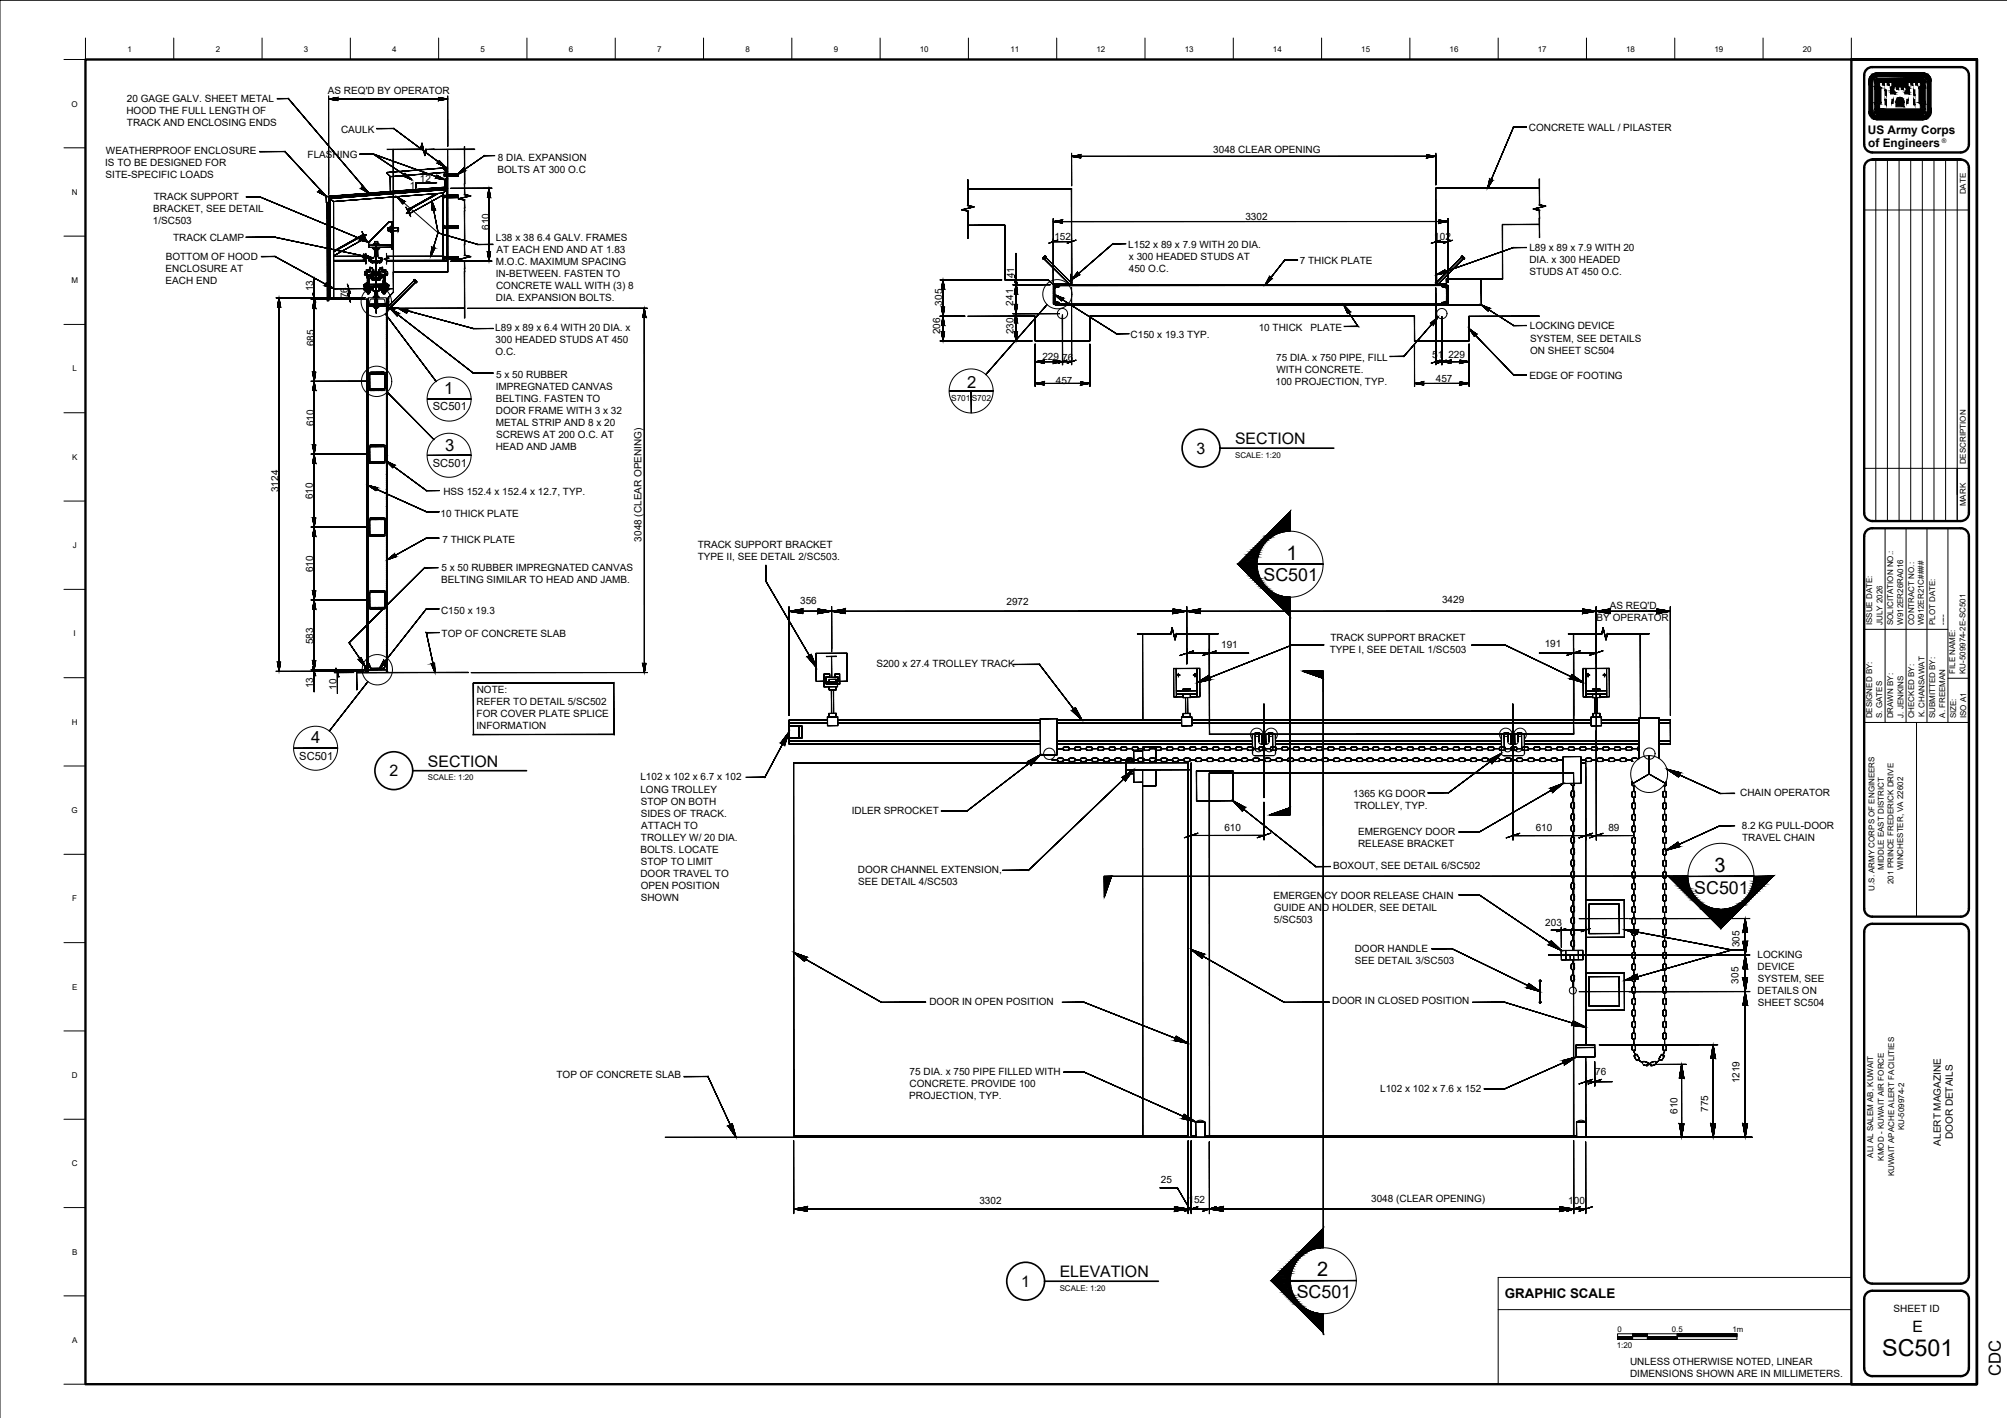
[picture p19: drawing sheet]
<svg xmlns="http://www.w3.org/2000/svg" width="841mm" height="594mm" viewBox="0 0 841 594" stroke-linecap="round" stroke-linejoin="round" font-family="sans-serif">
<defs><g id="words">
<text font-size="9.8" x="788.7" y="567.9">SC501</text>
<g font-size="8.4">
<text x="539.1" y="234.5">1</text>
<text x="718.5" y="365.3">3</text>
<text x="552" y="534.7">2</text>
</g>
<g font-size="7.5">
<text x="529.5" y="243.6">SC501</text>
<text x="710" y="374.4">SC501</text>
<text x="543.4" y="543.8">SC501</text>
</g>
<g font-size="7">
<text x="186.1" y="165.2">1</text>
<text x="405.2" y="162.4">2</text>
<text x="186.6" y="188.8">3</text>
<text x="130.4" y="311.4">4</text>
<text x="838.4" y="576.6" transform="rotate(-90 838.4 576.6)">CDC</text>
</g>
<g font-size="6.7">
<text x="501.4" y="190.2">3</text>
<text x="517.5" y="186.1">SECTION</text>
<text x="179.3" y="321.3">SECTION</text>
<text x="163.2" y="325.3">2</text>
<text x="427.9" y="539.2">1</text>
<text x="444.1" y="535.1">ELEVATION</text>
</g>
<text font-size="6.6" x="801.5" y="558">E</text>
<text font-size="5.6" x="630.6" y="543.7">GRAPHIC SCALE</text>
<g font-size="5">
<text x="782.7" y="56.1">US Army Corps</text>
<text x="782.9" y="61.5">of Engineers</text>
</g>
<g font-size="4.7">
<text x="181.4" y="171.9">SC501</text>
<text x="181.4" y="195.5">SC501</text>
<text x="125.4" y="318.2">SC501</text>
</g>
<g font-size="4.2">
<text x="137.4" y="39.3">AS REQ'D BY OPERATOR</text>
<text x="53" y="47.8">HOOD THE FULL LENGTH OF</text>
<text x="53.2" y="42.8">20 GAGE GALV. SHEET METAL</text>
<text x="53.2" y="52.9">TRACK AND ENCLOSING ENDS</text>
<text x="142.9" y="55.7">CAULK</text>
<text x="640.6" y="55">CONCRETE WALL / PILASTER</text>
<text x="44.4" y="64.6">WEATHERPROOF ENCLOSURE</text>
<text x="508.4" y="64.3">3048 CLEAR OPENING</text>
<text x="44" y="69.7">IS TO BE DESIGNED FOR</text>
<text x="128.9" y="66.3">FLASHING</text>
<text x="208.6" y="67.3">8 DIA. EXPANSION</text>
<text x="44.3" y="74.8">SITE-SPECIFIC LOADS</text>
<text x="175.9" y="76.3">12</text>
<text x="208.5" y="72.3">BOLTS AT 300 O.C</text>
<text x="64.4" y="83.7">TRACK SUPPORT</text>
<text x="171.8" y="79.4">1</text>
<text x="64.2" y="88.8">BRACKET, SEE DETAIL</text>
<text x="64.1" y="93.8">1/SC503</text>
<text x="521.9" y="92.2">3302</text>
<text x="72.5" y="101.1">TRACK CLAMP</text>
<text x="204.9" y="96.2" transform="rotate(-90 204.9 96.2)">610</text>
<text x="207.8" y="100.9">L38 x 38 6.4 GALV. FRAMES</text>
<text x="441.8" y="100.4">152</text>
<text x="601" y="100.4">102</text>
<text x="208.1" y="106">AT EACH END AND AT 1.83</text>
<text x="472.8" y="103.8">L152 x 89 x 7.9 WITH 20 DIA.</text>
<text x="640.9" y="105.1">L89 x 89 x 7.9 WITH 20</text>
<text x="69.4" y="114">ENCLOSURE AT</text>
<text x="69.4" y="108.9">BOTTOM OF HOOD</text>
<text x="207.8" y="111.1">M.O.C. MAXIMUM SPACING</text>
<text x="473" y="113.9">450 O.C.</text>
<text x="473.1" y="108.9">x 300 HEADED STUDS AT</text>
<text x="544.7" y="110.8">7 THICK PLATE</text>
<text x="640.9" y="110.1">DIA. x 300 HEADED</text>
<text x="69.4" y="119.1">EACH END</text>
<text x="207.7" y="116.1">IN-BETWEEN. FASTEN TO</text>
<text x="425" y="116.6" transform="rotate(-90 425 116.6)">41</text>
<text x="641" y="115.2">STUDS AT 450 O.C.</text>
<text x="131.2" y="122.1" transform="rotate(-90 131.2 122.1)">13</text>
<text x="145.7" y="124.9" transform="rotate(-90 145.7 124.9)">76</text>
<text x="207.9" y="121.2">CONCRETE WALL WITH (3) 8</text>
<text x="207.8" y="126.2">DIA. EXPANSION BOLTS.</text>
<text x="394.8" y="128" transform="rotate(-90 394.8 128)">305</text>
<text x="424.6" y="128" transform="rotate(-90 424.6 128)">241</text>
<text x="207.5" y="138.8">L89 x 89 x 6.4 WITH 20 DIA. x</text>
<text x="207.7" y="143.9">300 HEADED STUDS AT 450</text>
<text x="394" y="140" transform="rotate(-90 394 140)">206</text>
<text x="424.8" y="140.1" transform="rotate(-90 424.8 140.1)">230</text>
<text x="473.8" y="141.7">C150 x 19.3 TYP.</text>
<text x="527.5" y="138.8">10 THICK</text>
<text x="549.2" y="138.7">PLATE</text>
<text x="641.1" y="138">LOCKING DEVICE</text>
<text x="641.2" y="143.1">SYSTEM, SEE DETAILS</text>
<text x="131.7" y="145.1" transform="rotate(-90 131.7 145.1)">685</text>
<text x="207.6" y="148.9">O.C.</text>
<text x="606.9" y="149.8">229</text>
<text x="641.2" y="148.1">ON SHEET SC504</text>
<text x="436.8" y="150.7">229</text>
<text x="445.1" y="151.1">76</text>
<text x="534.8" y="151.1">75 DIA. x 750 PIPE, FILL</text>
<text x="600.2" y="150.1">51</text>
<text x="207.9" y="158.2">5 x 50 RUBBER</text>
<text x="442.4" y="160.7">457</text>
<text x="534.5" y="161.3">100 PROJECTION, TYP.</text>
<text x="534.9" y="156.2">WITH CONCRETE.</text>
<text x="601.7" y="159.8">457</text>
<text x="640.9" y="158.7">EDGE OF FOOTING</text>
<text x="207.7" y="163.3">IMPREGNATED CANVAS</text>
<text x="207.8" y="173.4">DOOR FRAME WITH 3 x 32</text>
<text x="207.8" y="168.3">BELTING. FASTEN TO</text>
<text x="131.5" y="178.5" transform="rotate(-90 131.5 178.5)">610</text>
<text x="207.8" y="178.4">METAL STRIP AND 8 x 20</text>
<text x="207.9" y="183.5">SCREWS AT 200 O.C. AT</text>
<text x="207.8" y="188.5">HEAD AND JAMB</text>
<text x="116.7" y="206.2" transform="rotate(-90 116.7 206.2)">3124</text>
<text x="131" y="209.3" transform="rotate(-90 131 209.3)">610</text>
<text x="185.8" y="207.5">HSS 152.4 x 152.4 x 12.7, TYP.</text>
<text x="184.6" y="216.4">10 THICK PLATE</text>
<text x="185.4" y="227.4">7 THICK PLATE</text>
<text x="268.9" y="226.9" transform="rotate(-90 268.9 226.9)">3048 (CLEAR OPENING)</text>
<text x="292.4" y="229.7">TRACK SUPPORT BRACKET</text>
<text x="131.3" y="239.7" transform="rotate(-90 131.3 239.7)">610</text>
<text x="185" y="239.3">5 x 50 RUBBER IMPREGNATED CANVAS</text>
<text x="292.4" y="234.8">TYPE II, SEE DETAIL 2/SC503.</text>
<text x="184.8" y="244.4">BELTING SIMILAR TO HEAD AND JAMB.</text>
<text x="184.8" y="257.1">C150 x 19.3</text>
<text x="335.3" y="253.1">356</text>
<text x="421.7" y="253.4">2972</text>
<text x="604.3" y="252.8">3429</text>
<text x="674.6" y="255.1">AS REQ'D</text>
<text x="669" y="260.2">BY OPERATOR</text>
<text x="131.3" y="270" transform="rotate(-90 131.3 270)">583</text>
<text x="185" y="267.1">TOP OF CONCRETE SLAB</text>
<text x="557.5" y="268.5">TRACK SUPPORT BRACKET</text>
<text x="511.7" y="271.3">191</text>
<text x="557.2" y="273.6">TYPE I, SEE DETAIL 1/SC503</text>
<text x="647.3" y="271">191</text>
<text x="367.3" y="279.6">S200 x 27.4 TROLLEY TRACK</text>
<text x="131.3" y="288.3" transform="rotate(-90 131.3 288.3)">13</text>
<text x="141" y="289" transform="rotate(-90 141 289)">10</text>
<text x="199.7" y="290.4">NOTE:</text>
<text x="199.7" y="295.5">REFER TO DETAIL 5/SC502</text>
<text x="199.7" y="305.6">INFORMATION</text>
<text x="199.7" y="300.6">FOR COVER PLATE SPLICE</text>
<text x="268.4" y="327">L102 x 102 x 6.7 x 102</text>
<text x="268.4" y="332">LONG TROLLEY</text>
<text x="567.1" y="334">1365 KG DOOR</text>
<text x="729.2" y="333.5">CHAIN OPERATOR</text>
<text x="268.5" y="337.1">STOP ON BOTH</text>
<text x="356.9" y="340.9">IDLER SPROCKET</text>
<text x="567.5" y="339">TROLLEY, TYP.</text>
<text x="268.5" y="342.1">SIDES OF TRACK.</text>
<text x="268.7" y="347.2">ATTACH TO</text>
<text x="513.1" y="348">610</text>
<text x="730" y="347.4">8.2 KG PULL-DOOR</text>
<text x="268.6" y="352.2">TROLLEY W/ 20 DIA.</text>
<text x="569.1" y="350">EMERGENCY DOOR</text>
<text x="643.6" y="348.1">610</text>
<text x="674" y="348.2">89</text>
<text x="730" y="352.4">TRAVEL CHAIN</text>
<text x="268.4" y="357.3">BOLTS. LOCATE</text>
<text x="569.1" y="355">RELEASE BRACKET</text>
<text x="268.5" y="362.3">STOP TO LIMIT</text>
<text x="359.5" y="365.9">DOOR CHANNEL EXTENSION,</text>
<text x="558.6" y="364.3">BOXOUT, SEE DETAIL 6/SC502</text>
<text x="268.4" y="367.4">DOOR TRAVEL TO</text>
<text x="359.7" y="370.9">SEE DETAIL 4/SC503</text>
<text x="268.5" y="372.4">OPEN POSITION</text>
<text x="268.5" y="377.5">SHOWN</text>
<text x="533.7" y="376.8">EMERGENCY DOOR RELEASE CHAIN</text>
<text x="533.8" y="381.8">GUIDE AND HOLDER, SEE DETAIL</text>
<text x="533.8" y="386.9">5/SC503</text>
<text x="647.5" y="388">203</text>
<text x="567.7" y="399">DOOR HANDLE</text>
<text x="728.9" y="396.8" transform="rotate(-90 728.9 396.8)">305</text>
<text x="736.5" y="401.3">LOCKING</text>
<text x="567.8" y="404">SEE DETAIL 3/SC503</text>
<text x="736.5" y="406.4">DEVICE</text>
<text x="728.6" y="412" transform="rotate(-90 728.6 412)">305</text>
<text x="736.6" y="411.4">SYSTEM, SEE</text>
<text x="736.5" y="416.5">DETAILS ON</text>
<text x="389.4" y="420.9">DOOR IN OPEN POSITION</text>
<text x="558.2" y="420.8">DOOR IN CLOSED POSITION</text>
<text x="736.6" y="421.5">SHEET SC504</text>
<text x="233.2" y="451.8">TOP OF CONCRETE SLAB</text>
<text x="381.1" y="450.3">75 DIA. x 750 PIPE FILLED WITH</text>
<text x="381.1" y="455.3">CONCRETE. PROVIDE 100</text>
<text x="668.4" y="450.5">76</text>
<text x="729" y="453.9" transform="rotate(-90 729 453.9)">1219</text>
<text x="381" y="460.4">PROJECTION, TYP.</text>
<text x="578.4" y="457.4">L102 x 102 x 7.6 x 152</text>
<text x="702.9" y="466.6" transform="rotate(-90 702.9 466.6)">610</text>
<text x="715.7" y="465.9" transform="rotate(-90 715.7 465.9)">775</text>
<text x="813.3" y="480" transform="rotate(-90 813.3 480)">ALERT MAGAZINE</text>
<text x="818.4" y="477.3" transform="rotate(-90 818.4 477.3)">DOOR DETAILS</text>
<text x="486.5" y="495.5">25</text>
<text x="574.6" y="503.5">3048 (CLEAR OPENING)</text>
<text x="410.4" y="504.3">3302</text>
<text x="498" y="504.2">152</text>
<text x="657.2" y="504.5">100</text>
<text x="793.5" y="549.7">SHEET ID</text>
<text x="683" y="571.7">UNLESS OTHERWISE NOTED, LINEAR</text>
<text x="683.1" y="576.8">DIMENSIONS SHOWN ARE IN MILLIMETERS.</text>
</g>
<g font-size="3.5">
<text x="398.6" y="168.1">S701</text>
<text x="407.2" y="168.1">S702</text>
</g>
<g font-size="3.4">
<text x="53.4" y="21.6">1</text>
<text x="90.4" y="21.6">2</text>
<text x="127.4" y="21.6">3</text>
<text x="164.4" y="21.6">4</text>
<text x="201.4" y="21.6">5</text>
<text x="238.4" y="21.6">6</text>
<text x="275.4" y="21.6">7</text>
<text x="312.4" y="21.6">8</text>
<text x="349.4" y="21.6">9</text>
<text x="385.4" y="21.6">10</text>
<text x="423.4" y="21.6">11</text>
<text x="459.4" y="21.6">12</text>
<text x="496.4" y="21.6">13</text>
<text x="533.4" y="21.6">14</text>
<text x="570.4" y="21.6">15</text>
<text x="607.4" y="21.6">16</text>
<text x="644.4" y="21.6">17</text>
<text x="681.4" y="21.6">18</text>
<text x="718.4" y="21.6">19</text>
<text x="755.4" y="21.6">20</text>
<text x="30" y="44.6">O</text>
<text x="30.1" y="81.6">N</text>
<text x="823.8" y="81.5" transform="rotate(-90 823.8 81.5)">DATE</text>
<text x="29.9" y="118.6">M</text>
<text x="30.4" y="155.6">L</text>
<text x="30.2" y="192.6">K</text>
<text x="823.8" y="194.5" transform="rotate(-90 823.8 194.5)">DESCRIPTION</text>
<text x="823.8" y="212.1" transform="rotate(-90 823.8 212.1)">MARK</text>
<text x="30.5" y="229.6">J</text>
<text x="784.6" y="262" transform="rotate(-90 784.6 262)">ISSUE DATE:</text>
<text x="788.8" y="261.9" transform="rotate(-90 788.8 261.9)">JULY 2026</text>
<text x="793.3" y="262" transform="rotate(-90 793.3 262)">SOLICITATION NO.:</text>
<text x="797.6" y="261.8" transform="rotate(-90 797.6 261.8)">W912ER26RA016</text>
<text x="802.1" y="262" transform="rotate(-90 802.1 262)">CONTRACT NO.:</text>
<text x="806.2" y="262.1" transform="rotate(-90 806.2 262.1)">W912ER21C####</text>
<text x="810.9" y="261.9" transform="rotate(-90 810.9 261.9)">PLOT DATE:</text>
<text x="815.2" y="261.9" transform="rotate(-90 815.2 261.9)">----</text>
<text x="30.8" y="266.6">I</text>
<text x="819.3" y="282.4" transform="rotate(-90 819.3 282.4)">FILE NAME:</text>
<text x="823.7" y="282.4" transform="rotate(-90 823.7 282.4)">KU-509974-2E-SC501</text>
<text x="30.1" y="303.6">H</text>
<text x="784.6" y="301" transform="rotate(-90 784.6 301)">DESIGNED BY:</text>
<text x="788.8" y="300.8" transform="rotate(-90 788.8 300.8)">S. GATES</text>
<text x="793.3" y="301" transform="rotate(-90 793.3 301)">DRAWN BY:</text>
<text x="797.6" y="300.7" transform="rotate(-90 797.6 300.7)">J. JENKINS</text>
<text x="802.1" y="301" transform="rotate(-90 802.1 301)">CHECKED BY:</text>
<text x="806.5" y="300.6" transform="rotate(-90 806.5 300.6)">K. CHANSAWAT</text>
<text x="810.9" y="301" transform="rotate(-90 810.9 301)">SUBMITTED BY:</text>
<text x="815.1" y="300.7" transform="rotate(-90 815.1 300.7)">A. FREEMAN</text>
<text x="819.7" y="301" transform="rotate(-90 819.7 301)">SIZE:</text>
<text x="823.9" y="300.9" transform="rotate(-90 823.9 300.9)">ISO A1</text>
<text x="30" y="340.6">G</text>
<text x="789.4" y="364.4" transform="rotate(-90 789.4 364.4)">MIDDLE EAST DISTRICT</text>
<text x="797.5" y="364.6" transform="rotate(-90 797.5 364.6)">WINCHESTER, VA 22602</text>
<text x="793.4" y="370.3" transform="rotate(-90 793.4 370.3)">201 PRINCE FREDERICK DRIVE</text>
<text x="30.3" y="377.6">F</text>
<text x="785.5" y="373.2" transform="rotate(-90 785.5 373.2)">U.S. ARMY CORPS OF ENGINEERS</text>
<text x="30.2" y="414.6">E</text>
<text x="30.1" y="451.6">D</text>
<text x="798" y="473.6" transform="rotate(-90 798 473.6)">KU-509974-2</text>
<text x="785" y="484.9" transform="rotate(-90 785 484.9)">ALI AL SALEM AB, KUWAIT</text>
<text x="30.1" y="488.6">C</text>
<text x="789.4" y="486.2" transform="rotate(-90 789.4 486.2)">KMOD - KUWAIT AIR FORCE</text>
<text x="793.7" y="492.8" transform="rotate(-90 793.7 492.8)">KUWAIT APACHE ALERT FACILITIES</text>
<text x="30.2" y="525.6">B</text>
<text x="30.2" y="562.6">A</text>
<text x="677.5" y="564.9">1:20</text>
</g>
<g font-size="3.3">
<text x="517.5" y="191.8">SCALE: 1:20</text>
<text x="179.3" y="326.9">SCALE: 1:20</text>
<text x="444.1" y="540.8">SCALE: 1:20</text>
<text x="677.8" y="558.1">0</text>
<text x="700.6" y="558.2">0.5</text>
<text x="726" y="558.1">1m</text>
</g>
<text font-size="2.6" x="813.7" y="59.9">®</text>
</g></defs>
<g fill="#000" stroke="#000" stroke-width=".42">
<path d="M786.5 30.6h19.3zM204.9 78.9l.6 3.8h-1.2zM204.3 105.6h1.2l-.6 3.8zM395.2 117.3l.6 3.8h-1.3zM425.7 119.3l.7 3.8h-1.3zM116.9 124.7l.7 3.9h-1.3zM131.6 125.4l.7 3.8h-1.3zM270 129.2l.6 3.8h-1.2zM394.5 128.7h1.3l-.6 3.8zM394.5 139h1.3l-.6 3.8zM395.2 132.5l.6 3.8h-1.3zM425.1 127.6h1.3l-.7 3.8z"/>
<path d="M425.1 139h1.3l-.7 3.8zM425.7 131.4l.7 3.8h-1.3zM131 156h1.3l-.6 3.8zM131.6 159.8l.7 3.8h-1.3zM131 186.5h1.3l-.6 3.8zM131.6 190.3l.7 3.8h-1.3zM162.3 190.2l-.2 .2zM131 217h1.3l-.6 3.8zM162.1 200.2l.2-.1zM532.6 222.5l8-8v8zM131.6 220.8l.7 3.8h-1.3zM154.3 234.7l-.2 .2z"/>
<path d="M131 247.5h1.3l-.6 3.8zM131.6 251.3l.7 3.9h-1.3zM532.6 250.2h8zM116.3 277.4h1.3l-.7 3.9zM131 276.8h1.3l-.6 3.8zM269.4 278h1.2l-.6 3.8zM545.9 281.2h8.6v3zM532 341.4l8.6-3v3zM462.8 367.1h3l-3 8.6zM730.4 394.4h1.9l-1 5.7zM731.3 384.8l1 5.8h-1.9zM730.4 409.7h1.9l-1 5.7z"/>
<path d="M731.3 400.1l1 5.7h-1.9zM731.3 415.4l1 5.7h-1.9zM717.9 437.7l.9 5.7h-1.9zM704.7 446l.9 5.7h-1.9zM703.7 470.8h1.9l-.9 5.7zM716.9 470.8h1.9l-.9 5.7zM730.4 470.8h1.9l-1 5.7zM546.6 550.4h7.9z"/>
<path d="M783.1 34h1.7zM783.1 34h1.7z"/>
<path d="M783.6 32.3h2.9zM783.6 32.3h2.9z"/>
<path d="M783.1 34l1.7 12.7v-12.7zM783.1 34l1.7 12.7h-1.7z"/>
<path d="M783.1 33.7l1.7 .3 .1-.3zM783.1 33.7l1.7 .3h-1.7z"/>
<path d="M783.2 33.4h1.7zM783.2 33.4h1.7z"/>
<path d="M783.2 33.4l1.7 .3v-.3zM783.2 33.4l1.7 .3h-1.8z"/>
<path d="M783.2 33.1l1.7 .3 .2-.3zM783.2 33.1l1.7 .3h-1.7z"/>
<path d="M783.3 32.9h1.9zM783.3 32.9l1.8 .2z"/>
<path d="M783.3 32.9h1.9zM783.3 32.9h1.9z"/>
<path d="M783.4 32.7l1.8 .2 .2-.2zM783.4 32.7l1.8 .2h-1.9z"/>
<path d="M785.6 34h21.2zM785.6 34h21.2z"/>
<path d="M783.5 32.5h2.2zM783.5 32.5l1.9 .2z"/>
<path d="M783.5 32.4h2.3zM783.5 32.4l2.2 .1z"/>
<path d="M783.5 32.4h2.4zM783.5 32.4h2.3z"/>
<path d="M783.6 32.3h2.6zM783.6 32.3l2.3 .1z"/>
<path d="M783.6 32.3h2.9zM783.6 32.3h2.6z"/>
<path d="M785.6 34.5l2.1 1.7v-1.7zM785.6 34.5l2.1 1.7h-2.1z"/>
<path d="M785.6 36.2l2.6 .6-.5-.6zM785.6 36.2l2.6 .6h-2.6z"/>
<path d="M785.6 36.8l2.6 6.2v-6.2zM785.6 36.8l2.6 6.2h-2.6z"/>
<path d="M788.8 34.5l.8 1.2v-1.2zM788.8 34.5l.8 1.2h-.8z"/>
<path d="M789.9 37.6l.6 2.3h-.6zM789.9 37.6l.6 2.3v-2.3z"/>
<path d="M790.8 34.5l.8 1.2v-1.2zM790.8 34.5l.8 1.2h-.8z"/>
<path d="M792.6 36.4l1 .4v-.4zM792.2 36.8l.4-.4 1 .4z"/>
<path d="M792.2 36.8l1.4 1.3v-1.3zM792.2 36.8l1.4 1.3h-1.4z"/>
<path d="M792.2 38.1l2 .6-.6-.6zM792.2 38.1l2 .6h-2z"/>
<path d="M792.2 38.7l2 .7v-.7zM792.2 38.7l2 .7h-2z"/>
<path d="M794.8 36.4l.8 1.1v-1.1zM794.8 36.4l.8 1.1h-.8z"/>
<path d="M796.7 36.4l.9 1.1v-1.1zM796.7 36.4l.9 1.1h-.9z"/>
<path d="M792.8 34.5l6.8 1.7v-1.7zM792.8 34.5l6.8 1.7h-6.8z"/>
<path d="M792.8 36.2l6.9 .2zM792.8 36.2l6.9 .2h-7.1z"/>
<path d="M798.7 36.4l1.4 .4-.4-.4zM798.7 36.4l1.4 .4h-1.4z"/>
<path d="M798.7 36.8l1.4 1.3v-1.3zM798.7 36.8l1.4 1.3h-1.4z"/>
<path d="M798.7 38.1l1.4 .6v-.6zM798.7 38.1l1.4 .6h-1.9z"/>
<path d="M798.2 38.7l1.9 .7v-.7zM798.2 38.7l1.9 .7h-1.9z"/>
<path d="M800.7 34.5l.9 1.2v-1.2zM800.7 34.5l.9 1.2h-.9z"/>
<path d="M801.9 37.6l.5 2.3h-.5zM801.9 37.6l.5 2.3v-2.3z"/>
<path d="M802.7 34.5l.9 1.2v-1.2zM802.7 34.5l.9 1.2h-.9z"/>
<path d="M805.8 32.3h3zM805.8 32.3h3z"/>
<path d="M786.5 33h19.5zM786.4 33h19.6z"/>
<path d="M786.5 30.6h19.9zM786 30.6h20.4z"/>
<path d="M786.4 33h19.6zM786.3 33h19.7z"/>
<path d="M786.3 33l19.9 .1zM786.2 33.1h20z"/>
<path d="M786.2 33.1h20zM786.2 33.1h20z"/>
<path d="M786.2 33.1h20.1zM786 33.1h20.3z"/>
<path d="M786 33.1l20.4 .1zM786 33.2h20.4z"/>
<path d="M786 30.6l20.9 .1zM785.5 30.7h21.4z"/>
<path d="M786 33.2h20.4zM785.9 33.2h20.5z"/>
<path d="M785.9 33.2l20.6 .1zM785.9 33.3h20.6z"/>
<path d="M785.9 33.3l20.7 .1zM785.9 33.3l20.7 .1z"/>
<path d="M785.8 33.4h20.8zM785.8 33.4h20.8z"/>
<path d="M785.7 33.4l20.9 .1zM785.7 33.4l20.9 .1z"/>
<path d="M785.7 33.5l21 .1zM785.7 33.5l21 .1z"/>
<path d="M785.6 33.6h21.1zM785.6 33.6h21.1z"/>
<path d="M785.6 33.6l21.2 .2zM785.6 33.6l21.2 .2z"/>
<path d="M785.6 33.8h21.2zM785.6 33.8h21.2z"/>
<path d="M785.6 33.8l21.2 .2zM785.6 33.8l21.2 .2z"/>
<path d="M785.6 34l21.2 .5v-.5zM785.6 34l21.2 .5h-21.2z"/>
<path d="M804.7 34.5l2.1 1.7v-1.7zM804.7 34.5l2.1 1.7h-2.1z"/>
<path d="M804.7 36.2l2.1 .6v-.6zM804.1 36.8l.6-.6 2.1 .6z"/>
<path d="M804.1 36.8l2.7 6.2v-6.2zM804.1 36.8l2.7 6.2h-2.7z"/>
<path d="M785.5 30.7l21.9 .2zM785 30.9l.5-.2 21.9 .2z"/>
<path d="M785 30.9l22.8 .3-.4-.3zM784.5 31.2l.5-.3 22.8 .3z"/>
<path d="M807.5 34h1.7zM807.5 34h1.7z"/>
<path d="M784.5 31.2l23.7 .4-.4-.4zM784.1 31.6l.4-.4 23.7 .4z"/>
<path d="M784.1 31.6l24.5 .4-.4-.4zM784.1 31.6l24.5 .4h-24.8z"/>
<path d="M783.8 32l25 .3-.2-.3zM783.8 32l25 .3h-25.2z"/>
<path d="M805.8 32.3h3zM805.8 32.3h3z"/>
<path d="M806.1 32.3l2.7 .1zM806.1 32.3l2.7 .1z"/>
<path d="M806.4 32.4h2.5zM806.4 32.4h2.5z"/>
<path d="M806.5 32.4l2.4 .1zM806.5 32.4l2.4 .1z"/>
<path d="M806.7 32.5l2.3 .2zM806.7 32.5l2.3 .2z"/>
<path d="M806.9 32.7l2.2 .2zM806.9 32.7l2.2 .2z"/>
<path d="M807.1 32.9h2zM807.1 32.9h2z"/>
<path d="M807.2 32.9l1.9 .2zM807.2 32.9l1.9 .2z"/>
<path d="M807.3 33.1l1.9 .3-.1-.3zM807.3 33.1l1.9 .3h-1.8z"/>
<path d="M807.4 33.4h1.8zM807.4 33.4h1.8z"/>
<path d="M807.4 33.4l1.8 .3v-.3zM807.4 33.4l1.8 .3h-1.7z"/>
<path d="M807.5 33.7l1.7 .3v-.3zM807.5 33.7l1.7 .3h-1.7z"/>
<path d="M807.5 34l1.7 12.7v-12.7zM807.5 34l1.7 12.7h-1.7z"/>
<path d="M137.7 41.5l3.8-.7zM137.7 41.5l3.8-.7zM141.5 40.8v1.3zM141.5 40.9v1.2z"/>
<path d="M137.7 41.5h49.9zM137.7 41.5h49.9z"/>
<path d="M137.7 41.5l3.8-.6v.6zM137.7 41.5l3.8 .6v-.6z"/>
<path d="M137.7 41.5l3.8 .7zM137.7 41.5l3.8 .6z"/>
<path d="M183.8 40.8l3.8 .7h-3.8zM183.8 41.5v.6l3.8-.6z"/>
<path d="M183.8 40.8l3.8 .7zM183.8 40.9l3.8 .6z"/>
<path d="M183.7 42.2l3.9-.7zM183.8 42.1l3.8-.6zM183.7 40.8v1.4zM183.7 40.8l.1 1.3z"/>
<path d="M783.6 48.4h2.9zM783.6 48.4h2.9z"/>
<path d="M783.1 46.7l1.7 .1zM783.1 46.7l1.7 .1z"/>
<path d="M783.1 46.8l1.8 .2-.1-.2zM783.1 46.8l1.8 .2h-1.8z"/>
<path d="M783.1 47l1.8 .3v-.3zM783.1 47l1.8 .3h-1.7z"/>
<path d="M783.2 47.3h1.7zM783.2 47.3h1.7z"/>
<path d="M783.2 47.3l1.9 .3-.2-.3zM783.2 47.3l1.9 .3h-1.9z"/>
<path d="M783.2 47.6l2 .2zM783.2 47.6l2 .2z"/>
<path d="M783.3 47.8h1.9zM783.3 47.8h1.9z"/>
<path d="M783.3 47.8l2.1 .2zM783.3 47.8l2.1 .2z"/>
<path d="M783.4 48l2.3 .2zM783.4 48l2.3 .2z"/>
<path d="M783.5 48.2l2.3 .1zM783.5 48.2l2.3 .1z"/>
<path d="M783.5 48.3h2.4zM783.5 48.3h2.4z"/>
<path d="M783.5 48.3l2.7 .1zM783.5 48.3l2.7 .1z"/>
<path d="M783.6 48.4h2.9zM783.6 48.4h2.9z"/>
<path d="M785.6 43.6l2.1 2v-2zM785.6 43.6l2.1 2h-2.1z"/>
<path d="M785.6 43l2.1 .6 .5-.6zM785.6 43l2.1 .6h-2.1z"/>
<path d="M789.9 41.6l.6 2.3h-.6zM789.9 41.6l.6 2.3v-2.3z"/>
<path d="M792.8 41.6v1.7l.5-1.7zM793.3 41.6v1.7h-.5z"/>
<path d="M796 40.8l.6 .1zM795.7 40.9h.9z"/>
<path d="M795.7 40.9l1.2 .1zM795.4 41h1.5z"/>
<path d="M795.4 41l1.8 .2zM795.1 41.2l.3-.2 1.8 .2z"/>
<path d="M795.1 41.2l2.3 .3-.2-.3zM795.1 41.2l2.3 .3h-2.5z"/>
<path d="M794.9 41.5l2.7 .3-.2-.3zM794.9 41.5l2.7 .3h-2.9z"/>
<path d="M794.7 41.8l3.1 .3-.2-.3zM794.7 41.8l3.1 .3h-3.2z"/>
<path d="M794.6 42.1l3.3 .4-.1-.4zM794.6 42.1l3.3 .4h-3.4z"/>
<path d="M794.5 42.5l3.4 .3v-.3zM794.5 42.5l3.4 .3h-3.4zM794.5 42.8h3.4zM794.5 42.8h3.4z"/>
<path d="M794.5 42.8l3.4 2v-2zM794.5 42.8l3.4 2h-3.4z"/>
<path d="M799 41.6v1.7l.6-1.7zM799.6 41.6v1.7h-.6z"/>
<path d="M801.9 41.6l.5 2.3h-.5zM801.9 41.6l.5 2.3v-2.3z"/>
<path d="M805.8 48.4h3zM805.8 48.4h3z"/>
<path d="M786.4 47.7h19.6zM786.4 47.7h19.4z"/>
<path d="M786.3 47.7h19.7zM786.3 47.7h19.7z"/>
<path d="M786.2 47.6h20zM786.2 47.6l19.8 .1z"/>
<path d="M786.2 47.6h20zM786.2 47.6h20z"/>
<path d="M786 47.6h20.3zM786 47.6h20.2z"/>
<path d="M786 47.5h20.4zM786 47.5l20.3 .1z"/>
<path d="M786 50.1h20.4zM786 50.1h19.9z"/>
<path d="M785.9 47.5h20.5zM785.9 47.5h20.5z"/>
<path d="M785.9 47.4h20.6zM785.9 47.4l20.5 .1z"/>
<path d="M785.8 47.4h20.8zM785.8 47.4h20.7z"/>
<path d="M785.7 47.3h20.9zM785.7 47.3l20.9 .1z"/>
<path d="M785.7 47.2h20.9zM785.7 47.2l20.9 .1z"/>
<path d="M785.6 47.1h21.1zM785.6 47.1l21 .1z"/>
<path d="M785.6 47.1h21.1zM785.6 47.1h21.1z"/>
<path d="M785.6 46.9h21.2zM785.6 46.9h21.2z"/>
<path d="M785.6 46.9h21.2zM785.6 46.9l21.1 .2z"/>
<path d="M804.1 43l2.7 .6v-.6zM804.1 43l2.7 .6h-2.1z"/>
<path d="M804.7 43.6l2.1 2v-2zM804.7 43.6l2.1 2h-2.1z"/>
<path d="M785.6 45.6l21.2 1.1v-1.1zM785.6 45.6l21.2 1.1h-21.2z"/>
<path d="M785.6 46.7l21.2 .1zM785.6 46.7l21.2 .1z"/>
<path d="M785.6 46.8h21.2zM785.6 46.8l21.2 .1z"/>
<path d="M785.5 50h21.4zM785.5 50l20.9 .1z"/>
<path d="M785 49.8l21.9 .2 .5-.2zM785 49.8l21.9 .2z"/>
<path d="M784.5 49.5l22.9 .3 .4-.3zM784.5 49.5l22.9 .3h-22.4z"/>
<path d="M784.1 49.1l23.7 .4 .4-.4zM784.1 49.1l23.7 .4h-23.3z"/>
<path d="M783.8 48.7l24.4 .4 .4-.4zM783.8 48.7l24.4 .4h-24.1z"/>
<path d="M783.6 48.4l25 .3 .2-.3zM783.6 48.4l25 .3h-24.8z"/>
<path d="M806.2 48.4h2.6zM805.8 48.4h3z"/>
<path d="M806.5 48.3h2.3zM806.2 48.4h2.6z"/>
<path d="M806.5 48.3h2.4zM806.5 48.3h2.3z"/>
<path d="M806.8 48.1h2.1zM806.5 48.3h2.4z"/>
<path d="M807 47.9l1.9 .2 .1-.2zM806.8 48.1l.2-.2 1.9 .2z"/>
<path d="M807.1 47.8h2zM807.1 47.8l1.9 .1z"/>
<path d="M807.2 47.7h1.9zM807.2 47.7l1.9 .1z"/>
<path d="M807.4 47.4l1.7 .3 .1-.3zM807.4 47.4l1.7 .3h-1.9z"/>
<path d="M807.5 47.1l1.7 .2v-.2zM807.5 47.1l1.7 .2h-1.8z"/>
<path d="M807.4 47.3h1.8zM807.4 47.3l1.8 .1z"/>
<path d="M807.5 46.7l1.7 .1zM807.5 46.7l1.7 .1z"/>
<path d="M807.5 46.8l1.7 .3v-.3zM807.5 46.8l1.7 .3h-1.7z"/>
<path d="M134.2 79.4l.8 1h-1.6zM133.4 80.4l3.3 1.9-1.7-1.9z"/>
<path d="M134.1 79.5l2.7 2.8zM134.1 79.5l2.7 2.8z"/>
<path d="M152 78l.9 1h-1.7zM151.2 79l3.4 1.9-1.7-1.9z"/>
<path d="M152 78l2.6 2.9zM152 78l2.6 2.9z"/>
<path d="M162.3 72.2l-.2 .3zM162.3 72.2l-.2 .3z"/>
<path d="M162.3 72.2l23.7-1.9zM162.3 72.3l23.7-2z"/>
<path d="M163.4 73.9l23.9-1.8zM163.4 74.1l23.9-2z"/>
<path d="M162 72.5l1.6 1.4zM162.1 72.4l1.5 1.5z"/>
<path d="M169.7 72.7l1.1 1h-1.8zM169 73.7l3.5 1.6-1.7-1.6z"/>
<path d="M169.7 72.7l2.9 2.6zM169.7 72.7l2.9 2.6z"/>
<path d="M156.5 64.6l16 10.8zM156.5 64.5l16.1 10.8zM155.3 64.6l1.2-.1zM155.3 64.5h1.2z"/>
<path d="M168.9 73.7l3.6 1.7zM168.9 73.7l3.6 1.6zM169.7 72.6l-.8 1.1zM169.7 72.6l-.6 1.1z"/>
<path d="M174.2 76.6l.1 2.3zM174.2 76.6l.1 2.3z"/>
<path d="M176.8 60l-.5 2.6zM176.8 60l-.5 2.6zM162.3 62.6h14zM162.3 62.5h13.9z"/>
<path d="M176.8 60l1.3 5.2zM176.8 60l1.3 5.2z"/>
<path d="M174.2 76.6l8.8-.1zM174.2 76.5h8.8z"/>
<path d="M183 73.4l2.2 1.2h-2.6zM182.6 74.6l3.8 .7-1.2-.7z"/>
<path d="M183.1 73.4l3.3 1.9zM183 73.5l3.4 1.8z"/>
<path d="M184.1 67.3l1 1.1h-1.7zM183.4 68.4l3.4 1.7-1.7-1.7z"/>
<path d="M184.1 67.3l2.7 2.8zM184.1 67.4l2.6 2.8z"/>
<path d="M185.7 70.6l.3-.2zM186 70.4l-.2 .3z"/>
<path d="M186.4 75.3l.1 3.2zM186.4 75.3l.1 3.2z"/>
<path d="M187.2 74.4l-.7 1zM187.2 74.4l-.7 1z"/>
<path d="M156.5 64.6l29.9 10.8zM156.5 64.5l29.9 10.8zM150.7 64.6l5.8-.1zM150.7 64.5h5.8z"/>
<path d="M182.5 74.7l3.9 .5zM182.5 74.7l3.9 .5zM183 73.4l-.5 1.3zM183 73.4l-.3 1.2z"/>
<path d="M186.5 70.7l.6-.6zM187.1 70.1l-.6 .6z"/>
<path d="M186.5 70.4l.3-.3zM186.8 70.1l-.3 .3z"/>
<path d="M187.3 70.2l-.7 .7zM187.3 70.2l-.7 .7z"/>
<path d="M186.2 73.6l.4-.1zM186.2 73.5h.4zM186.2 73.1v.5zM186.2 73.1v.4zM186.2 73.1h.4zM186.2 73.2l.4-.1z"/>
<path d="M186.2 73l.4-.1zM186.2 72.9h.4zM186.2 72.9v.8zM186.2 72.9v.9zM186.2 73.7h.4zM186.2 73.8l.4-.1z"/>
<path d="M186.6 71l.8-.8zM187.4 70.2l-.7 .8z"/>
<path d="M186.7 72.9l.1 .9zM186.7 72.9l.1 .9z"/>
<path d="M186.8 73.1h4.7zM186.8 73.2l4.7-.1z"/>
<path d="M165 53.9l21.8 16.3zM165.1 53.8l21.7 16.3zM157.8 53.9l7.3-.1zM157.8 53.8h7.3z"/>
<path d="M183.3 68.4l3.5 1.7zM183.3 68.4l3.5 1.7zM184.1 67.3l-.8 1.1zM184.1 67.3l-.6 1z"/>
<path d="M186.8 71.1l.7-.7zM187.5 70.4l-.6 .8z"/>
<path d="M186.9 75.3l.1 3.1zM186.9 75.3l.1 3.1z"/>
<path d="M186.9 75.3l.7-.6zM187.6 74.7l-.6 .6z"/>
<path d="M187 75.3h.6zM187 75.3h.6z"/>
<path d="M187 71.1l.5-.5zM187.5 70.6l-.5 .6z"/>
<path d="M187.2 72.2l.1 2.3zM187.2 72.2l.1 2.3z"/>
<path d="M185.7 70.7l1.6 1.4zM185.8 70.6l1.5 1.5z"/>
<path d="M186 70.4l1.6 1.5zM186 70.4l1.6 1.5z"/>
<path d="M187.6 40.2v21.1zM187.6 40.2v21.1z"/>
<path d="M187.6 72.8h4.4zM187.6 72.9l4.4-.1z"/>
<path d="M188.9 78.9h17.3zM188.9 78.9h17.3z"/>
<path d="M191.5 73.1l2.8-2.7zM194.3 70.4l-2.7 2.8zM194.3 70.4l.8 1.1zM194.3 70.6l.7 1z"/>
<path d="M191.5 73.1l11.6-8zM191.6 73.2l11.5-8.1zM203.1 65.1h4.2zM203.1 65.3l4.2-.2z"/>
<path d="M186.8 73.6l4.7-.1zM186.8 73.5h4.7z"/>
<path d="M191.5 73.1l.1 .4zM191.5 73.1l.1 .4z"/>
<path d="M187.6 73.9l4.4-.1zM187.6 73.8h4.4z"/>
<path d="M192 72.8l.1 1.1zM192 72.8l.1 1.1z"/>
<path d="M193.2 71.5l1.1-1 .7 1zM191.5 73.1l3.5-1.6h-1.8z"/>
<path d="M191.6 73.2l3.4-1.7zM191.5 73.1l3.5-1.6z"/>
<path d="M181.9 62.6l17-.1zM181.9 62.5h17zM178.7 62.6l3.2-.1zM178.6 62.5h3.3zM178.6 62.5l-.5 2.7zM178.6 62.5l-.7 2.7z"/>
<path d="M204.9 78.9l.7 3.9zM204.9 78.9l.7 3.9zM204.3 82.8h1.3zM204.3 82.7h1.2z"/>
<path d="M449 64.2l.1 13.6zM449 64.2l.1 13.6z"/>
<path d="M405.6 79.2l43.4-.1zM405.6 79.1h43.4z"/>
<path d="M449 65.5h152.6zM449 65.5h152.6z"/>
<path d="M449 65.5l3.9-.7zM449.1 65.5l3.8-.7zM452.9 64.8v1.3zM452.8 64.9l.1 1.2z"/>
<path d="M449 65.5l3.9 .6zM449.1 65.5l3.8 .6z"/>
<path d="M449.1 65.5l3.8-.6v.6zM449.1 65.5l3.8 .6v-.6z"/>
<path d="M597.8 64.9l3.8 .6h-3.8zM597.8 65.5v.6l3.8-.6z"/>
<path d="M597.8 64.8l3.8 .7zM597.8 64.9l3.8 .6z"/>
<path d="M601.6 64.2l.1 13.3zM601.6 64.2l.1 13.3z"/>
<path d="M601.6 78.7h43.5zM601.6 78.9l43.5-.2z"/>
<path d="M597.8 66.2l3.8-.7zM597.8 66.2l3.8-.7zM597.8 64.9v1.3zM597.8 64.9l.1 1.2z"/>
<path d="M624.2 75l-.9 3.8zM624.2 75l-.8 3.8zM624.2 75l1.3 .5zM624.3 75.1l1.2 .4z"/>
<path d="M634.2 53.2l-10.9 25.6zM634.2 53.2l-10.8 25.6zM634.2 53.2h5.5zM634.3 53.3l5.4-.1z"/>
<path d="M624.3 75l1.2 .5h-1.3zM624.2 75.5l-.8 3.3 2.1-3.3z"/>
<path d="M625.4 75.5l-2 3.3zM625.4 75.5l-2 3.3z"/>
<path d="M119.4 63.6l17.4 18.7zM119.5 63.5l17.3 18.8zM108.8 63.6l10.7-.1zM108.8 63.5h10.7z"/>
<path d="M133.3 80.4l3.5 1.8zM133.3 80.4l3.5 1.8zM134.1 79.4l-.8 1zM134.1 79.4l-.6 1z"/>
<path d="M136.7 84.8h.5zM136.7 84.8h.5z"/>
<path d="M136.7 82.2l50.3-3.8zM136.7 82.4l50.3-4z"/>
<path d="M136.7 82.3l.1 2.5zM136.7 82.3l.1 2.5z"/>
<path d="M137.7 40.2v41.2zM137.7 40.2v41.2z"/>
<path d="M137.7 82.7l49.9-3.8zM137.7 82.8l49.9-3.9z"/>
<path d="M138.3 83.2l48.8-3.8zM138.3 83.2l48.8-3.8z"/>
<path d="M137.7 82.8l2.1 1.7zM137.7 82.7l2.1 1.8z"/>
<path d="M139.8 84.4l45.9-3.5zM139.8 84.4l45.9-3.5z"/>
<path d="M151.2 99.4l1.9 1.2h-2.4zM150.7 100.6l3.8 .9-1.4-.9z"/>
<path d="M151.3 99.4l3.2 2zM151.2 99.5l3.3 2.1z"/>
<path d="M151.9 99.7l1.6-1.3zM151.9 99.7l1.6-1.3z"/>
<path d="M152.5 98.7l1-.3zM152.5 98.6l1-.3zM151.7 97l.8 1.7zM151.7 97l.8 1.6z"/>
<path d="M120.8 41.4l33.8 39.5zM120.9 41.2l33.7 39.7zM116.2 41.4l4.7-.2zM116.2 41.2h4.7z"/>
<path d="M151.2 79l3.4 1.9zM151.2 79l3.4 1.9zM152 78l-.8 1zM152 78l-.7 1z"/>
<path d="M162.5 95.4l.1 1.3zM162.5 95.4l.1 1.3z"/>
<path d="M163 92.9h1.8zM163 93l1.8-.1z"/>
<path d="M163.3 95.2l.1 1.7zM163.3 95.2l.1 1.7z"/>
<path d="M162.6 96.7l.8-.1zM162.6 96.6h.8z"/>
<path d="M162.6 95.4h.8zM162.6 95.4h.8z"/>
<path d="M163.5 74l.1 6.2zM163.5 74l.1 6.2z"/>
<path d="M163.4 96.4l.2 .2zM163.4 96.4l.2 .2zM163.4 96v.4zM163.4 96v.4zM163.4 95.6v.4zM163.4 95.6v.4zM163.6 95.5l-.2 .1zM163.6 95.5l-.2 .1z"/>
<path d="M163.6 97.2l.5-.1zM163.6 97.1h.5z"/>
<path d="M163.6 96.6h.5zM163.6 96.6h.5z"/>
<path d="M163.6 95.5l.5-.1zM163.6 95.4h.5z"/>
<path d="M163.6 94.9l.5-.1zM163.6 94.8h.5z"/>
<path d="M164.1 93l.1 1.9zM164.1 93l.1 1.9z"/>
<path d="M164.2 96.6h2.6zM164.2 96.7l2.6-.1z"/>
<path d="M164.2 95.3h2.6zM164.2 95.5l2.6-.2z"/>
<path d="M166.3 82.4l3.3 2h-1.6zM168 84.4l.8 1 .8-1z"/>
<path d="M166.3 82.4l3.4 2zM166.3 82.5l3.4 1.9zM169.5 84.4l-.7 1zM169.5 84.4l-.8 1z"/>
<path d="M166.9 95.7l-.1 .3zM166.9 95.7l-.1 .3zM166.8 95.4l.2 .3zM166.8 95.4l.2 .3z"/>
<path d="M166.8 96l-.1 .3zM166.8 96l-.2 .3zM166.6 96.3l.2 .3zM166.6 96.3l.2 .4zM166.9 96.3l-.1 .4zM166.9 96.3l-.1 .4zM166.8 96l.2 .3zM166.8 96l.2 .3z"/>
<path d="M166.3 82.4l2.5 3zM166.3 82.4l2.5 3z"/>
<path d="M170.3 89.4l1.6-1.4zM170.3 89.4l1.6-1.4z"/>
<path d="M170.7 87.9l12.2-6.8zM170.7 88l12.2-6.9z"/>
<path d="M170.8 88.2l12.8-7.2zM170.8 88.2l12.8-7.2z"/>
<path d="M171.5 89.5l14.1-7.8zM171.5 89.5l14.2-7.8z"/>
<path d="M170.9 88.3l1-.2zM170.9 88.3l1-.3zM170.1 86.8l.8 1.5zM170.1 86.8l.8 1.5z"/>
<path d="M171.9 90.3l.2 .4zM171.9 90.3l.2 .4zM171.3 89.2l.6 1.1zM171.3 89.2l.6 1.1zM170.3 89.4l1-.3zM170.3 89.4l1-.3z"/>
<path d="M181 84.3l1.4 3.6h-1.3zM181.1 87.9v.2l1.3-.2z"/>
<path d="M181 84.3l.2 3.8zM181 84.3l.2 3.8z"/>
<path d="M181 84.3l1.4 3.6zM181 84.3l1.4 3.6zM181.1 88.2l1.3-.3zM181.1 88.1l1.2-.2z"/>
<path d="M181 84.3l2.6 13.2zM181 84.3l2.5 13.3zM183.6 97.5l16.5 4.9zM183.5 97.6l16.6 4.9zM200.1 102.4h6.5zM200.1 102.5l6.5-.1z"/>
<path d="M187.6 78.9l-1.9 2zM187.6 78.9l-1.9 2z"/>
<path d="M186.2 95.4h.4zM186.2 95.4h.4zM186.2 95v.4zM186.2 95v.4zM186.2 95h.4zM186.2 95h.4z"/>
<path d="M186.2 94.8h.4zM186.2 94.8h.4zM186.2 94.8v.8zM186.2 94.8v.8zM186.2 95.6h.4zM186.2 95.6h.4z"/>
<path d="M186.2 82.5h.4zM186.2 82.5h.4zM186.2 82.1v.4zM186.2 82.1v.4zM186.2 82.1h.4zM186.2 82.1h.4z"/>
<path d="M186.2 81.9h.4zM186.2 81.9h.4zM186.2 81.9v.8zM186.2 81.9v.8zM186.2 82.7h.4zM186.2 82.7h.4z"/>
<path d="M186.7 94.7l.1 .9zM186.7 94.7l.1 .9z"/>
<path d="M186.7 81.8l.1 1zM186.7 81.8l.1 1z"/>
<path d="M186.8 94.9h4.7zM186.8 95l4.7-.1z"/>
<path d="M186.8 82h4.7zM186.8 82.2l4.7-.2z"/>
<path d="M187.6 94.6h4.4zM187.6 94.7l4.4-.1z"/>
<path d="M187.6 81.7h4.4zM187.6 81.8l4.4-.1z"/>
<path d="M186.8 95.4l4.7-.1zM186.8 95.3h4.7z"/>
<path d="M186.8 82.6l4.7-.2zM186.8 82.4h4.7z"/>
<path d="M191.5 95l.1 .4zM191.5 95l.1 .4z"/>
<path d="M191.5 82.1l.1 .4zM191.5 82.1l.1 .4z"/>
<path d="M192 83.2l5.3-1.2zM192.1 83.3l5.2-1.3z"/>
<path d="M187.6 95.8l4.4-.2zM187.6 95.6h4.4z"/>
<path d="M187.6 82.9l4.4-.1zM187.6 82.8h4.4z"/>
<path d="M192 94.7l.1 1zM192 94.7l.1 1z"/>
<path d="M192 81.8l.1 1zM192 81.8l.1 1z"/>
<path d="M194.6 81.5l2.7 .6zM194.6 81.5l2.7 .5zM194.6 77v4.5zM194.6 77l.1 4.4zM194.6 61.5l.1 15.5zM194.6 61.5l.1 15.5z"/>
<path d="M204.9 78.9l-.7 3.8zM204.9 78.9l-.6 3.8z"/>
<path d="M403 87.8l5.2-1.2zM403 87.9l5.2-1.1z"/>
<path d="M405.5 91.8l.2 8.1zM405.5 91.8l.2 8.1zM405.5 88.5l.2 3.3zM405.5 88.5l.2 3.3zM403 87.9l2.7 .5zM403 87.8l2.7 .6z"/>
<path d="M405.5 86.1l2.7 .5zM405.5 86.1l2.7 .5zM405.5 75.3v10.8zM405.5 75.3l.2 10.8z"/>
<path d="M405.6 94.4l15.5-.1zM405.6 94.3h15.5z"/>
<path d="M441.4 92.8h165.4zM441.4 92.9l165.4-.1z"/>
<path d="M441.4 92.8l3.8-.6zM441.4 92.9l3.8-.7zM445.2 92.2v1.2zM445.2 92.2v1.2z"/>
<path d="M441.4 92.8l3.8-.6v.6zM441.4 92.8l3.8 .6v-.6z"/>
<path d="M441.4 92.9l3.8 .5zM441.4 92.8l3.8 .6z"/>
<path d="M603 92.2l3.7 .6h-3.7zM603 92.8v.6l3.7-.6z"/>
<path d="M603 92.2l3.8 .6zM602.9 92.2l3.9 .6z"/>
<path d="M602.9 93.5l3.9-.7zM603 93.4l3.7-.6zM602.9 92.2v1.3zM602.9 92.2l.1 1.2z"/>
<path d="M629.6 94h15.5zM629.6 94.1l15.5-.1z"/>
<path d="M642.5 87.5l5.2-1.2zM642.5 87.6l5.2-1.2z"/>
<path d="M645 91.5l.2 8zM645 91.5l.2 8zM645 88.2l.2 3.3zM645 88.2l.2 3.3zM642.5 87.6l2.7 .5zM642.5 87.5l2.7 .6z"/>
<path d="M645 85.8l2.7 .5zM645 85.8l2.7 .5zM645 75v10.8zM645 75l.2 10.7z"/>
<path d="M131.6 116.1l.1 8.6zM131.6 116.1l.1 8.6zM131.6 124.7l.1 .7zM131.6 124.7l.1 .7z"/>
<path d="M136.8 118.5l1.4 1.1h-2zM136.2 119.6l3.6 1.3-1.6-1.3z"/>
<path d="M136.8 118.5l3 2.4zM136.7 118.6l3.1 2.4z"/>
<path d="M139.8 105.5l12.6-7.1zM139.8 105.6l12.6-7.2z"/>
<path d="M139.8 107.2l13.3-7.4zM139.8 107.2l13.3-7.4z"/>
<path d="M139.8 105.2l12.5-7zM139.8 105.2l12.5-7z"/>
<path d="M139.8 107.4h13.5zM139.8 107.4h13.5z"/>
<path d="M139.8 109.4h13.5zM139.8 109.4h13.5z"/>
<path d="M139.8 109.1h13.5zM139.8 109.1h13.5z"/>
<path d="M145.5 119l1.4 3.8zM145.5 119l1.4 3.8z"/>
<path d="M152.3 108.6l2-.4zM152.3 108.7l2-.5z"/>
<path d="M152.3 119.3l.1 .6zM152.3 119.3l.1 .6z"/>
<path d="M152.4 106.5l2.8 1.2h-3.1zM152.1 107.7l3.8 .3-.7-.3z"/>
<path d="M152.4 106.4l3.5 1.6zM152.4 106.5l3.5 1.6z"/>
<path d="M152.5 119.3l.1 .6zM152.5 119.3l.1 .6z"/>
<path d="M152.8 119.6h.6zM152.8 119.7l.6-.1z"/>
<path d="M152.8 119h.6zM152.8 119.1l.6-.1z"/>
<path d="M152.8 114.2l.2 .8zM152.8 114.2l.2 .8z"/>
<path d="M153.1 113.7h.5zM153.1 113.8l.5-.1z"/>
<path d="M153.1 114.5h.6zM153.1 114.6l.6-.1z"/>
<path d="M153 114.5l.2 .1zM153 114.5l.2 .1zM152.8 114.2l.2 .3zM152.8 114.2l.2 .3zM152.9 113.9l-.1 .3zM152.9 113.9v.3zM152.9 113.9l.2-.1zM152.9 113.9l.2-.1z"/>
<path d="M153.2 115.4l.6-.1zM153.2 115.4h.6z"/>
<path d="M153 115.3l.2 .1zM153 115.3l.2 .1zM152.9 115l.1 .3zM152.9 115l.1 .3zM153 114.7l-.1 .3zM153 114.7l-.1 .3zM153 114.7l.1-.1zM153 114.7l.2-.1z"/>
<path d="M153.2 110.2l.1 .4zM153.2 110.2l.1 .4zM153.2 108.9l.1 1.3zM153.2 108.9l.1 1.3zM152.3 108.7l1 .2zM152.3 108.6l1 .3z"/>
<path d="M153.4 118.6h.6zM153.4 118.6h.6z"/>
<path d="M153.5 113h.7zM153.6 113.1l.6-.1z"/>
<path d="M153.5 100.6l.2 .4zM153.5 100.6l.2 .4zM152.9 99.5l.6 1.1zM152.9 99.4l.6 1.2zM151.9 99.7l1-.3zM151.9 99.7l1-.3z"/>
<path d="M153.8 113.9l2.1-.2zM153.8 114l2.1-.2z"/>
<path d="M153.8 113.9l.1 1.2zM153.8 113.9l.2 1.2z"/>
<path d="M153.5 113.1l.4 4.4zM153.5 113.1l.5 4.3z"/>
<path d="M153.9 115l2.1-.2zM153.9 115.1l2.1-.2z"/>
<path d="M154.2 113l.1 .9zM154.2 113l.1 .9z"/>
<path d="M153.2 108l1.1 .2zM153.2 108l1.1 .2zM153.2 106.2v1.8zM153.2 106.2l.1 1.7z"/>
<path d="M154.4 108.5l.1 .5zM154.4 108.5l.1 .5z"/>
<path d="M154.4 101.5l.2 2.1zM154.4 101.5l.2 2.1z"/>
<path d="M154.5 101.5l8.5-8.6zM163 92.9l-8.5 8.7z"/>
<path d="M108.9 82.5l45.6 19.1zM109 82.4l45.5 19zM103.2 82.5l5.8-.1zM103.2 82.4h5.8z"/>
<path d="M150.7 100.6l3.8 .8zM150.7 100.6l3.8 .8zM151.2 99.4l-.5 1.2zM151.2 99.4l-.4 1.2z"/>
<path d="M154.5 103.6h9.7zM154.5 103.7l9.7-.1z"/>
<path d="M154.5 102.7h9.7zM154.5 102.8l9.7-.1z"/>
<path d="M154.5 113.1l.1 .8zM154.5 113.1l.1 .8z"/>
<path d="M154.5 108.1l.1 1.2zM154.5 108.1l.1 1.2z"/>
<path d="M154.3 115l.4 2.4zM154.3 115l.4 2.4z"/>
<path d="M154.6 115l.1 .8zM154.6 115l.2 .8z"/>
<path d="M154.9 112h.3zM154.9 112h.3z"/>
<path d="M154.9 119.9h5.4zM154.9 120l5.4-.1z"/>
<path d="M155 119.1h5.3zM155 119.2l5.3-.1z"/>
<path d="M154.9 112.6l-.4 .5zM154.9 112.6l-.4 .5z"/>
<path d="M154.9 112l.2 1.8zM154.9 112l.2 1.8z"/>
<path d="M155.1 108.1l.1 1.2zM155.1 108.1l.1 1.2z"/>
<path d="M155.1 112l.2 1.8zM155.1 112l.3 1.8z"/>
<path d="M154.7 115.8l.6 .3zM154.8 115.8l.5 .3z"/>
<path d="M155.2 114.9l.1 1.8zM155.2 114.9l.2 1.8z"/>
<path d="M155.3 112.2l.6-.1zM155.3 112.2l.6-.1z"/>
<path d="M155.4 116.7h.2zM155.4 116.7h.2z"/>
<path d="M155.4 108.1l.1 1.9zM155.4 108.1l.1 1.9z"/>
<path d="M155.5 108.1l.8-.3zM155.5 108.2l.8-.4z"/>
<path d="M154.6 108.2l.9-.1zM154.6 108.1h.9z"/>
<path d="M154.6 109.3l.9-.1zM154.6 109.2h.9z"/>
<path d="M155.4 114.9l.3 1.8zM155.4 114.9l.3 1.8z"/>
<path d="M155.6 108.4l.1 1.3zM155.6 108.4l.1 1.3z"/>
<path d="M155.7 108.3l.7-.2zM155.7 108.4l.7-.3z"/>
<path d="M155.7 116.4l.6-.1zM155.7 116.5l.6-.1z"/>
<path d="M155.9 117.2h3.5zM155.9 117.3l3.5-.1z"/>
<path d="M155.9 117v.2zM155.9 117v.2z"/>
<path d="M155.9 109.3h3.5zM155.9 109.4l3.5-.1z"/>
<path d="M155.9 109.3v.3zM155.9 109.3v.3z"/>
<path d="M115.3 99.5l40.6 8.6zM115.4 99.3l40.5 8.7zM103.1 99.5l12.3-.2zM103.1 99.3h12.3z"/>
<path d="M152 107.8l3.9 .3zM152 107.8l3.9 .2zM152.3 106.5l-.3 1.3zM152.3 106.5l-.2 1.1z"/>
<path d="M155.8 113.8l.2 1.1zM155.8 113.8l.2 1.1z"/>
<path d="M156 116.8l1.4-.5zM156 116.9l1.4-.6z"/>
<path d="M156 109.7l1.4 .4zM156 109.8l1.4 .4z"/>
<path d="M156 103.6l.1 .2zM156 103.6l.1 .2z"/>
<path d="M156.1 103.8h3zM156.1 103.9l3-.1z"/>
<path d="M156.1 112.7l.5 .3zM156.1 112.7l.5 .3z"/>
<path d="M155.5 110l.9 .1zM155.5 109.9l.9 .2z"/>
<path d="M156.4 109.9l-.1 .3zM156.4 109.9v.3z"/>
<path d="M156.4 115.8l.4-.3zM156.4 115.9l.4-.4z"/>
<path d="M156 112.2l.4 4.1zM156 112.2l.5 4.1z"/>
<path d="M156.3 107.9l.1 .3zM156.3 107.9l.1 .3z"/>
<path d="M155.7 109.8l.7 .2zM155.7 109.7l.7 .2z"/>
<path d="M156.4 102.2l.1 .5zM156.4 102.2l.1 .5z"/>
<path d="M156.4 103.8l.1 .5zM156.4 103.8l.1 .5z"/>
<path d="M156.7 114h.3zM156.7 114h.3z"/>
<path d="M156.7 114.5l.3-.1zM156.7 114.5l.3-.1z"/>
<path d="M156.8 104.5h1.7zM156.8 104.6l1.7-.1z"/>
<path d="M156.8 101.9h1.7zM156.8 102l1.7-.1z"/>
<path d="M156.5 113l.3 2.5zM156.5 113l.4 2.5z"/>
<path d="M156.9 107.3h1.4zM156.9 107.4l1.4-.1z"/>
<path d="M157 101.2v.8zM157 101.2v.8z"/>
<path d="M157 104.6v2.7zM157 104.6v2.7z"/>
<path d="M157 114v.5zM157 114l.1 .4z"/>
<path d="M157 104.5h1.2zM157 104.6l1.2-.1z"/>
<path d="M157 106.9h1.2zM157 107l1.2-.1z"/>
<path d="M157 104.9h1.2zM157 105l1.2-.1z"/>
<path d="M157 105.3h1.2zM157 105.4l1.2-.1z"/>
<path d="M157 101.1h1.2zM157 101.2l1.2-.1z"/>
<path d="M157.1 102.2v.5zM157.1 102.2v.5z"/>
<path d="M157.1 102.2l.1-.2zM157.2 102l-.1 .2zM157.2 102h.4zM157.2 102.1l.4-.1zM157.6 102h.4zM157.6 102l.4 .1zM158 102l.2 .2zM158 102.1l.2 .1z"/>
<path d="M157.1 104.3l.1 .2zM157.1 104.4l.1 .1zM157.2 104.5l.4 .1zM157.2 104.5l.4 .1zM157.6 104.6l.4-.1zM157.6 104.6l.4-.1zM158 104.5l.2-.2zM158.2 104.3l-.2 .2z"/>
<path d="M157.1 103.8v.5zM157.1 103.8v.5z"/>
<path d="M157.3 107.1h.7zM157.3 107.1h.7z"/>
<path d="M157.3 106.7h.7zM157.3 106.8l.7-.1z"/>
<path d="M157.3 104.7h.7zM157.3 104.8l.7-.1z"/>
<path d="M157.3 105.2h.7zM157.3 105.2h.7z"/>
<path d="M157.5 110.3v5.9zM157.5 110.3v5.9z"/>
<path d="M157.6 102.3l.1 5.5zM157.6 102.3l.1 5.5z"/>
<path d="M157.6 108.1v.5zM157.6 108.1v.5z"/>
<path d="M157.7 110.3l.1 5.9zM157.7 110.3l.1 5.9z"/>
<path d="M158.2 102.2v.5zM158.2 102.2v.5z"/>
<path d="M158.2 114v.5zM158.2 114v.5z"/>
<path d="M158.2 104.6l.1 2.7zM158.2 104.6l.1 2.7z"/>
<path d="M158.2 103.8v.5zM158.2 103.8v.5z"/>
<path d="M158.2 101.2l.1 .8zM158.2 101.2l.1 .8z"/>
<path d="M158.6 113l-.1 2.5zM158.6 113l-.1 2.5z"/>
<path d="M158.2 114.5h.3zM158.2 114.4l.3 .1z"/>
<path d="M158.3 114h.3zM158.3 114h.3z"/>
<path d="M159.2 112.2l-.3 4.1zM159.2 112.2l-.3 4.1z"/>
<path d="M158.9 107.9l-.1 .3zM158.9 107.9l-.1 .3z"/>
<path d="M158.8 102.2v.5zM158.8 102.2v.5z"/>
<path d="M158.8 109.9l.8-.2zM158.8 110l.8-.3z"/>
<path d="M158.4 115.6l.5 .2zM158.4 115.6l.5 .2z"/>
<path d="M158.8 103.8v.5zM158.8 103.8v.5z"/>
<path d="M158.9 110.1l.8-.2zM158.9 110.2l.8-.3z"/>
<path d="M158.8 109.9l.1 .3zM158.8 109.9l.1 .3z"/>
<path d="M159.1 103.6l.1 .2zM159.1 103.6l.1 .2z"/>
<path d="M158.7 113l.5-.3zM158.6 113l.6-.3z"/>
<path d="M159.3 113.8l-.1 1.1zM159.3 113.8v1.1z"/>
<path d="M157.8 116.4l1.4 .5zM157.9 116.3l1.4 .5z"/>
<path d="M157.9 110.2l1.3-.5zM157.8 110.1l1.4-.4z"/>
<path d="M159.4 117v.2zM159.4 117v.2z"/>
<path d="M159.4 109.3v.3zM159.4 109.3v.3z"/>
<path d="M159.5 108.4l.1 1zM159.5 108.4l.1 1z"/>
<path d="M158.9 116.4l.6 .1zM158.9 116.3l.6 .1z"/>
<path d="M159.5 109.4l.1 .3zM159.5 109.4l.1 .3z"/>
<path d="M158.8 108.2l.8 .1zM158.8 108.1l.8 .2z"/>
<path d="M159.8 114.9l-.2 1.8zM159.8 114.9l-.1 1.8z"/>
<path d="M159.7 108.1l.1 1.3zM159.7 108.1l.1 1.3z"/>
<path d="M158.9 107.9l.8 .3zM158.9 107.8l.8 .3z"/>
<path d="M159.7 109.4l.1 .6zM159.7 109.4l.1 .6z"/>
<path d="M159.7 108.1h.4zM159.7 108.2l.4-.1z"/>
<path d="M159.7 109.3h.4zM159.7 109.3h.4z"/>
<path d="M160 114.9l-.1 1.8zM160 114.9l-.1 1.8z"/>
<path d="M159.6 116.7h.3zM159.6 116.7h.3z"/>
<path d="M160 112v1.8zM160 112v1.8z"/>
<path d="M159.9 116.1l.6-.3zM159.9 116.2l.6-.4z"/>
<path d="M159.3 112.2h.6zM159.3 112.1l.6 .1z"/>
<path d="M160.3 112l-.2 1.8zM160.3 112l-.1 1.8z"/>
<path d="M160.1 108.1l.1 1.2zM160.1 108.1l.1 1.2z"/>
<path d="M160.3 112.6l.5 .5zM160.2 112.6l.6 .5z"/>
<path d="M160.1 112h.2zM160.1 112h.2z"/>
<path d="M160.5 115v.8zM160.5 115v.8z"/>
<path d="M160.8 115l-.2 2.4zM160.8 115l-.1 2.4z"/>
<path d="M160.7 113.1l-.1 .8zM160.7 113.1v.8z"/>
<path d="M161 113l-.1 .9zM161 113v.9z"/>
<path d="M161 108.6l2-.4zM161 108.7l2-.5z"/>
<path d="M161.6 113l-.3 4.5zM161.6 113l-.3 4.5z"/>
<path d="M161.4 113.9l-.1 1.2zM161.4 113.9l-.1 1.2z"/>
<path d="M159.2 114.9l2.1 .1zM159.2 114.8l2.1 .2z"/>
<path d="M159.3 113.8l2.1 .2zM159.3 113.7l2.1 .2z"/>
<path d="M161.1 113l.6 .1zM161.1 113h.6z"/>
<path d="M161.3 118.6h.5zM161.3 118.6h.5z"/>
<path d="M161.9 110.2l.1 .4zM161.9 110.2l.1 .4zM161.9 108.9l.1 1.3zM161.9 108.9l.1 1.3zM161 108.7l1 .2zM161 108.6l1 .3z"/>
<path d="M162 107.4h23.7zM162 107.4h23.7z"/>
<path d="M162 109.4h25.6zM162 109.4h25.6z"/>
<path d="M162 109.1h23.7zM162 109.1h23.7z"/>
<path d="M161.5 115.4h.5zM161.5 115.3l.5 .1z"/>
<path d="M162 115.4l.2-.1zM162 115.4l.2-.1zM162.3 115l-.1 .3zM162.3 115l-.1 .3zM162.3 114.7v.3zM162.3 114.7v.3zM162.1 114.6l.2 .1zM162.1 114.6l.2 .1z"/>
<path d="M162.1 114.6l.2-.1zM162.1 114.6l.2-.1zM162.4 114.2l-.1 .3zM162.4 114.2l-.1 .3zM162.3 113.9l.1 .3zM162.3 113.9l.1 .3zM162.2 113.8l.1 .1zM162.2 113.8l.1 .1z"/>
<path d="M161.5 114.5l.6 .1zM161.5 114.5h.6z"/>
<path d="M161.6 113.7l.6 .1zM161.6 113.7h.6z"/>
<path d="M162.3 114.2v.8zM162.3 114.2l.1 .8z"/>
<path d="M161.8 119.7l.6-.1zM161.8 119.6h.6z"/>
<path d="M161.8 119.1l.6-.1zM161.8 119h.6z"/>
<path d="M162.6 119.3l.1 .6zM162.6 119.3l.1 .6z"/>
<path d="M162.9 119.3v.6zM162.9 119.3v.6z"/>
<path d="M162.7 120l.2-.1zM162.7 119.9h.2z"/>
<path d="M162.7 119.3h.2zM162.7 119.3h.2z"/>
<path d="M161.9 108l1.1 .2zM161.9 108l1.1 .2zM161.9 106.2v1.8zM161.9 106.2l.1 1.7z"/>
<path d="M164.1 94.9l.1 9.4zM164.1 94.9l.1 9.4z"/>
<path d="M164.2 104.3h.6zM164.2 104.4l.6-.1z"/>
<path d="M164.8 62.6l.1 51.4zM164.8 62.6l.1 51.4z"/>
<path d="M164.8 113.9h22.8zM164.8 114l22.8-.1z"/>
<path d="M173.3 117.3l.2-.2zM173.5 117.1l-.2 .2z"/>
<path d="M173.3 117.3v.3zM173.3 117.3v.3z"/>
<path d="M173.5 117.1h.3zM173.5 117.1h.3z"/>
<path d="M173.3 117.6l.9 .8zM173.3 117.6l.9 .8z"/>
<path d="M174.4 118.4l.3-.2zM174.7 118.2l-.2 .3z"/>
<path d="M174.2 118.5l.3-.1zM174.2 118.4h.3z"/>
<path d="M173.7 117.2l1 .8zM173.7 117.2l1 .8z"/>
<path d="M174.7 118v.2zM174.7 118v.2z"/>
<path d="M181 103.5l-.6 3.9zM181 103.5l-.5 3.9zM181 103.5l1.2 .4zM181.1 103.6l1.1 .4z"/>
<path d="M183.5 97.5l-3 9.9zM183.5 97.5l-3 9.9z"/>
<path d="M181 103.6l1.2 .3h-1.2zM181 103.9l-.5 3.5 1.7-3.5z"/>
<path d="M182.2 103.9l-1.7 3.5zM182.2 103.9l-1.8 3.5z"/>
<path d="M185.6 80.9l.1 28.5zM185.6 80.9l.1 28.5z"/>
<path d="M186.2 108.3l.4-.1zM186.2 108.2h.4zM186.2 107.8v.5zM186.2 107.8v.4zM186.2 107.8h.4zM186.2 107.9l.4-.1z"/>
<path d="M186.2 107.7l.4-.1zM186.2 107.6h.4zM186.2 107.6v.8zM186.2 107.6v.9zM186.2 108.4h.4zM186.2 108.5l.4-.1z"/>
<path d="M186.7 107.6l.1 .9zM186.7 107.6l.1 .9z"/>
<path d="M186.8 107.8h4.7zM186.8 107.9l4.7-.1z"/>
<path d="M187.2 79.3v30.1zM187.2 79.3v30.1z"/>
<path d="M187.5 62.6l.1 51.4zM187.5 62.6l.1 51.4z"/>
<path d="M187.6 107.5h4.4zM187.6 107.6l4.4-.1z"/>
<path d="M188.9 109.4h17.3zM188.9 109.4h17.3z"/>
<path d="M186.8 108.3l4.7-.1zM186.8 108.2h4.7z"/>
<path d="M191.5 107.9l.1 .4zM191.5 107.9l.1 .4z"/>
<path d="M192 108.6l5.3-1.1zM192.1 108.8l5.2-1.3z"/>
<path d="M187.6 108.6l4.4-.1zM187.6 108.5h4.4z"/>
<path d="M192.1 108.6l2.6 .7zM192 108.8l2.7 .5zM194.6 109.3l.1 3.3zM194.6 109.3l.1 3.3zM194.6 112.6l.1 1.2zM194.6 112.6l.1 1.2zM194.6 113.8l.1 19.5zM194.6 113.8l.1 19.5z"/>
<path d="M192 107.5l.1 1.1zM192 107.5l.1 1.1z"/>
<path d="M194.6 107l2.7 .6zM194.6 107l2.7 .5zM194.6 102.4v4.6zM194.6 102.4l.1 4.5zM194.6 88.4l.1 14zM194.6 88.4l.1 14zM194.6 87.2l.1 1.2zM194.6 87.2l.1 1.2zM194.6 83.9l.1 3.3zM194.6 83.9l.1 3.3zM192 83.3l2.7 .5zM192.1 83.2l2.6 .6z"/>
<path d="M204.9 78.9v30.5zM204.9 78.9v30.5z"/>
<path d="M204.2 105.6l.7 3.8zM204.2 105.6l.7 3.8zM204.2 105.6h1.3zM204.3 105.6h1.2z"/>
<path d="M205.5 105.6l-.6 3.8zM205.5 105.6l-.6 3.8z"/>
<path d="M395.1 117.3l.7 3.8zM395.1 117.3l.7 3.8zM394.5 121.1h1.3zM394.5 121h1.3z"/>
<path d="M393.9 117.3l25.9-.1zM393.9 117.2h25.9z"/>
<path d="M421 94.4l.1 22.9zM421 94.4l.1 22.9z"/>
<path d="M421.1 117.2h18.2zM421.1 117.3l18.2-.1z"/>
<path d="M425.1 115.4l1.3 3.8zM425.1 115.4l1.3 3.8z"/>
<path d="M425.7 106.2l.1 11.1zM425.7 106.2l.1 11.1zM425.7 117.3l.1 2zM425.7 117.3l.1 2z"/>
<path d="M425.7 119.3l.7 3.8zM425.7 119.3l.7 3.8zM425.1 123.1h1.3zM425.1 123.1h1.2z"/>
<path d="M424.5 119.3h12.4zM424.5 119.3h12.4z"/>
<path d="M437.8 107.2l-.8 1zM437.8 107.2l-.8 1z"/>
<path d="M437 108.1v.3zM437 108.1v.3z"/>
<path d="M437 108.4l.2 .2zM437 108.3l.2 .3z"/>
<path d="M437.2 108.6h.2zM437.2 108.6h.2z"/>
<path d="M437.4 108.6l.9-1zM438.3 107.6l-.8 1z"/>
<path d="M424.5 117.3l13.5-.1zM424.5 117.2h13.5z"/>
<path d="M437.9 107.2h.2zM437.9 107.2h.2z"/>
<path d="M438.1 107.2l.2 .3zM438.1 107.2l.2 .3z"/>
<path d="M438.3 107.5v.2zM438.3 107.5v.2z"/>
<path d="M439.3 117.2l2.1 2.1zM439.2 117.3l2.2 2z"/>
<path d="M439.5 101.8l3.8-1.2zM439.5 101.9l3.8-1.3z"/>
<path d="M424.5 119.3h15.6zM424.5 119.3h15.6z"/>
<path d="M441.4 91.5v26.8zM441.4 91.5v26.8z"/>
<path d="M441.4 100v18.3zM441.4 100v18.3z"/>
<path d="M441.4 119.2h7.6zM441.4 119.4l7.6-.2z"/>
<path d="M441.4 119.5h165.4zM441.4 119.7l165.4-.2z"/>
<path d="M441.6 119l-.2 .2zM441.6 119l-.2 .2z"/>
<path d="M441.4 119.6l.3 .2zM441.4 119.6l.3 .2z"/>
<path d="M441.6 119.1l.2 .2zM441.6 119.1l.2 .2z"/>
<path d="M441.8 119.6l.3 .2zM441.8 119.6l.3 .2z"/>
<path d="M442.2 119.2h163.7zM442.2 119.4l163.7-.2z"/>
<path d="M442.2 119.3v.3zM442.2 119.3v.3z"/>
<path d="M442 119.1l.3 .2zM442 119.1l.3 .2z"/>
<path d="M442.2 119.6l.2 .2zM442.2 119.6l.2 .2z"/>
<path d="M442.3 119.1l.3 .2zM442.3 119.1l.3 .2z"/>
<path d="M442.5 119.6l.3 .2zM442.5 119.6l.3 .2z"/>
<path d="M442.6 119.1l.3 .2zM442.6 119.1l.3 .2z"/>
<path d="M442.9 119.6l.2 .2zM442.9 119.6l.2 .2z"/>
<path d="M442.9 119.1l.3 .2zM442.9 119.1l.3 .2z"/>
<path d="M443.2 119.6l.3 .2zM443.2 119.6l.3 .2z"/>
<path d="M443.3 119.1l.2 .2zM443.3 119.1l.2 .2z"/>
<path d="M443.5 119.1l.3 .2zM443.5 119.1l.3 .2z"/>
<path d="M443.6 119.6l.3 .2zM443.6 119.6l.3 .2z"/>
<path d="M443.8 119.1l.3 .2zM443.8 119.1l.3 .2z"/>
<path d="M444.1 119.6l-.2 .4zM444.1 119.6l-.2 .4zM443.5 120.2l.4-.2zM443.5 120.2l.4-.2z"/>
<path d="M444.2 119.1l.2 .2zM444.2 119.1l.2 .2z"/>
<path d="M444.5 119.1l.2 .2zM444.5 119.1l.2 .2z"/>
<path d="M444.8 119.1l.2 .2zM444.8 119.1l.2 .2z"/>
<path d="M445.1 119.1l.2 .2zM445.1 119.1l.2 .2z"/>
<path d="M445.4 119.1l.2 .2zM445.4 119.1l.2 .2z"/>
<path d="M445.7 119.1l.2 .2zM445.7 119.1l.2 .2z"/>
<path d="M446 119.1l.2 .2zM446 119.1l.2 .2z"/>
<path d="M446.3 119.1l.2 .2zM446.3 119.1l.2 .2z"/>
<path d="M446.6 119.1l.2 .2zM446.6 119.1l.2 .2z"/>
<path d="M446.9 119.1l.2 .2zM446.9 119.1l.2 .2z"/>
<path d="M447.2 119.1l.2 .2zM447.2 119.1l.2 .2z"/>
<path d="M447.5 119.1l.2 .2zM447.5 119.1l.2 .2z"/>
<path d="M447.8 119.1l.2 .2zM447.8 119.1l.2 .2z"/>
<path d="M437.5 108.5l10.9 10.7zM437.5 108.5l10.9 10.7z"/>
<path d="M448.3 119.2l.6-.6zM448.9 118.6l-.5 .7zM438.2 107.8l10.9 10.8zM438.2 107.8l10.9 10.8z"/>
<path d="M448.1 119.1l.3 .2zM448.1 119.1l.3 .2z"/>
<path d="M441.6 119.1l6.9-.2zM441.6 118.9h6.9z"/>
<path d="M448.4 119.1l.2 .2zM448.4 119.1l.2 .2z"/>
<path d="M448.6 115.1l.2 3.7zM448.6 115.1l.2 3.7z"/>
<path d="M448.7 118.8l-.2 .2zM448.5 119l.2-.2z"/>
<path d="M448.9 114.8l-.2 .3zM448.9 114.8l-.2 .3z"/>
<path d="M448.7 119.1l.2 .2zM448.7 119.1l.2 .2z"/>
<path d="M449 79.1l.1 40.2zM449 79.1l.1 40.2z"/>
<path d="M451.5 114.1l-2.5 3zM451.5 114.1l-2.4 3.1zM451.5 114.1l.9 1zM451.5 114.3l.9 .8z"/>
<path d="M449 117.1l17.4-15zM449.1 117.2l17.3-15.1zM466.4 102.1h5.4zM466.4 102.2l5.4-.1z"/>
<path d="M449 100l.1 18zM449 100l.1 18z"/>
<path d="M448.7 118.8l.4 .3zM448.7 118.8l.4 .3z"/>
<path d="M448.7 118.5l.4 .3zM448.7 118.5l.4 .3z"/>
<path d="M448.7 118.2l.3 .3zM448.7 118.2l.4 .3z"/>
<path d="M448.7 117.9l.4 .3zM448.7 117.9l.4 .3z"/>
<path d="M448.7 117.6l.3 .3zM448.7 117.6l.4 .2z"/>
<path d="M448.7 117.3l.4 .3zM448.7 117.3l.4 .3z"/>
<path d="M448.7 117l.4 .3zM448.7 117l.4 .3z"/>
<path d="M448.7 116.7l.3 .3zM448.7 116.7l.4 .2z"/>
<path d="M448.7 116.4l.4 .2zM448.7 116.4l.4 .2z"/>
<path d="M448.7 116l.3 .4zM448.7 116l.4 .3z"/>
<path d="M448.7 115.8l.4 .2zM448.7 115.8l.4 .2z"/>
<path d="M448.7 115.5l.3 .3zM448.7 115.5l.4 .2z"/>
<path d="M448.7 115.1l.3 .4zM448.7 115.1l.4 .3z"/>
<path d="M448.8 114.9l.3 .2zM448.8 114.9l.3 .2z"/>
<path d="M441.4 101.3l7.6-.1zM441.4 101.2h7.6z"/>
<path d="M447.1 101.9l3.8-1.3zM447.1 101.8l3.8-1.2z"/>
<path d="M451.5 114.1l.9 1h-1.7zM450.7 115.1l-1.6 2 3.3-2z"/>
<path d="M449.1 117.2l3.2-2.1zM449 117.1l3.3-2z"/>
<path d="M532 115.8l-1.8 3.5zM532 115.8l-1.8 3.5zM532 115.8l1.1 .9zM532 116l1.1 .7z"/>
<path d="M538.4 108.9l-8.2 10.5zM538.4 108.9l-8.2 10.5zM538.4 108.9h5.4zM538.4 109l5.4-.1z"/>
<path d="M532 115.9l1 .8h-1.4zM531.6 116.7l-1.5 2.6 2.9-2.6z"/>
<path d="M530.2 119.4l2.8-2.7zM530.1 119.3l2.9-2.6z"/>
<path d="M599.7 101.9l3.8-1.3zM599.8 102l3.8-1.3z"/>
<path d="M601.6 114.8l.1 4.5zM601.6 114.8l.1 4.5z"/>
<path d="M601.6 78.8l.1 40.2zM601.6 78.8l.1 40.2z"/>
<path d="M601.6 100l.1 18zM601.6 100l.1 18z"/>
<path d="M601.9 118.8l-.2 .3zM601.9 118.8l-.2 .3z"/>
<path d="M601.9 118.5l-.2 .3zM601.9 118.5l-.2 .3z"/>
<path d="M601.9 118.2l-.2 .3zM601.9 118.2l-.2 .3z"/>
<path d="M601.9 117.8l-.2 .4zM601.9 117.8l-.2 .4z"/>
<path d="M601.9 117.6l-.2 .3zM601.9 117.6l-.2 .3z"/>
<path d="M601.9 117.3l-.2 .3zM601.9 117.3l-.2 .3z"/>
<path d="M601.9 116.9l-.2 .4zM601.9 116.9l-.2 .4z"/>
<path d="M601.9 116.6l-.2 .4zM601.9 116.6l-.2 .4z"/>
<path d="M601.9 116.3l-.2 .4zM601.9 116.3l-.2 .4z"/>
<path d="M601.6 116.3l.3-.3zM601.9 116l-.2 .4z"/>
<path d="M601.9 115.7l-.2 .3zM601.9 115.7l-.2 .3z"/>
<path d="M601.6 115.7l.3-.3zM601.9 115.4l-.2 .4z"/>
<path d="M601.9 115.1l-.2 .4zM601.9 115.1l-.2 .4z"/>
<path d="M601.6 115.1l.3-.2zM601.9 114.9l-.2 .2z"/>
<path d="M601.6 101.3h5.2zM601.6 101.3h5.2z"/>
<path d="M601.7 119.3l.2-.2zM601.9 119.1l-.2 .2z"/>
<path d="M601.7 114.9l.3 .2zM601.7 114.9l.3 .2z"/>
<path d="M601.9 115.1l.1 3.7zM601.9 115.1l.1 3.7z"/>
<path d="M601.9 115l3.5-1.9zM602 115.1l3.4-2zM605.4 113.1l.4 1.3zM605.3 113.3l.5 1.1z"/>
<path d="M602 115l32.3-11.3zM602 115.1l32.3-11.4zM634.3 103.7h5.4zM634.3 103.8l5.4-.1z"/>
<path d="M602 118.8l.2 .2zM602 118.8l.2 .2z"/>
<path d="M602 119.3l.3-.2zM602.3 119.1l-.2 .2z"/>
<path d="M602.2 118.9h3.7zM602.2 119.1l3.7-.2z"/>
<path d="M602.3 119.3l.3-.2zM602.6 119.1l-.2 .2z"/>
<path d="M613.1 108.5l-10.7 10.8zM613.1 108.5l-10.7 10.8z"/>
<path d="M601.6 118.6l.8 .6zM601.6 118.6l.8 .6zM612.4 107.8l-10.8 10.8zM612.4 107.8l-10.7 10.8z"/>
<path d="M602.7 119.3l.2-.2zM602.9 119.1l-.2 .2z"/>
<path d="M603.2 119.1l-.2 .2zM603.2 119.1l-.2 .2z"/>
<path d="M603.2 119.3l.3-.2zM603.5 119.1l-.2 .2z"/>
<path d="M603.8 119.1l-.2 .2zM603.8 119.1l-.2 .2z"/>
<path d="M604.1 119.1l-.2 .2zM604.1 119.1l-.2 .2z"/>
<path d="M604 119.6l.2 .4zM604 119.6l.2 .4zM604.2 120l.4 .2zM604.2 120l.4 .2z"/>
<path d="M604.4 119.1l-.2 .2zM604.4 119.1l-.2 .2z"/>
<path d="M604.5 119.6l-.2 .3zM604.5 119.6l-.2 .3z"/>
<path d="M604.7 119.1l-.2 .2zM604.7 119.1l-.2 .2z"/>
<path d="M604.9 119.6l-.3 .2zM604.9 119.6l-.2 .3z"/>
<path d="M604.8 119.3l.2-.2zM605 119.1l-.2 .2z"/>
<path d="M605.2 119.6l-.2 .3zM605.2 119.6l-.2 .3z"/>
<path d="M605.1 119.3l.2-.2zM605.3 119.1l-.2 .2z"/>
<path d="M603.2 114.4l2.2-1.2 .4 1.2zM602 115.1l3.8-.7h-2.6z"/>
<path d="M605.4 119.8l.2-.2zM605.6 119.6l-.2 .3z"/>
<path d="M605.4 119.3l.2-.2zM605.6 119.1l-.2 .2z"/>
<path d="M605.7 119.3l.2-.2zM605.9 119.1l-.2 .2z"/>
<path d="M606 119.6l-.3 .2zM606 119.6l-.2 .3z"/>
<path d="M602 115.1l3.8-.8zM602 115l3.8-.7z"/>
<path d="M605.9 119l.2 .2zM605.9 119l.2 .2z"/>
<path d="M606 116.8l.2 2.5zM606 116.8l.2 2.5z"/>
<path d="M606.1 119.8l.2-.2zM606.3 119.6l-.2 .3z"/>
<path d="M606.1 116.7h23.5zM606.1 116.9l23.5-.2z"/>
<path d="M601.6 119.4l4.5-.2zM601.6 119.2h4.5z"/>
<path d="M606.7 119.6l-.2 .3zM606.7 119.6l-.2 .3z"/>
<path d="M606.7 91.5l.1 26.8zM606.7 91.5l.1 26.8z"/>
<path d="M606.7 100l.1 18.3zM606.7 100l.1 18.3z"/>
<path d="M604.9 102l3.8-1.3zM604.8 101.9l3.8-1.3z"/>
<path d="M612.4 107.5l.2-.3zM612.6 107.2l-.2 .3z"/>
<path d="M612.4 107.5v.2zM612.4 107.5v.2z"/>
<path d="M612.6 107.2h.2zM612.6 107.2h.2z"/>
<path d="M612.3 107.7l1 .9zM612.3 107.7l1 .9z"/>
<path d="M613.5 108.6l.2-.3zM613.7 108.3l-.2 .3z"/>
<path d="M613.3 108.6h.2zM613.3 108.6h.2z"/>
<path d="M612.8 107.3l.9 .8zM612.8 107.3l.9 .8z"/>
<path d="M613.7 108.1v.3zM613.7 108.1v.3z"/>
<path d="M629.6 94.1l.1 22.8zM629.6 94.1l.1 22.8z"/>
<path d="M116.9 124.7l-.6 3.9zM116.9 124.7l-.6 3.9z"/>
<path d="M116.9 124.7l.7 3.9zM116.9 124.7l.7 3.9zM116.3 128.6h1.3zM116.3 128.5h1.2z"/>
<path d="M131.6 125.4l-.6 3.8zM131.6 125.4l-.6 3.8z"/>
<path d="M131 122.8l1.3 3.8zM131 122.8l1.3 3.8z"/>
<path d="M131.6 125.4l.7 3.9zM131.6 125.4l.7 3.9zM131 129.3h1.3zM131 129.2h1.2z"/>
<path d="M137.1 84.8l.1 41.2zM137.1 84.8l.1 41.2z"/>
<path d="M137.2 125.9h.5zM137.2 126l.5-.1z"/>
<path d="M137.6 124.9l.2 1.1zM137.6 124.9l.2 1.1z"/>
<path d="M137.7 82.7v42.2zM137.7 82.7v42.2z"/>
<path d="M137.7 124.9h2.1zM137.7 125l2.1-.1z"/>
<path d="M138.2 83.2l.1 41.7zM138.2 83.2l.1 41.7z"/>
<path d="M139.8 84.4v40.5zM139.8 84.4v40.5z"/>
<path d="M115.3 107.5l24.5 13.4zM115.3 107.4l24.5 13.5zM109.5 107.5l5.8-.1zM109.5 107.4h5.8z"/>
<path d="M136.1 119.7l3.7 1.2zM136.1 119.7l3.7 1.2zM136.7 118.5l-.6 1.2zM136.7 118.5l-.5 1.1z"/>
<path d="M139.8 120.9h12.8zM139.8 121l12.8-.1z"/>
<path d="M146.2 120.9v3.8zM146.2 120.9v3.8z"/>
<path d="M146.2 124.2v.5zM146.2 124.2v.5z"/>
<path d="M145.5 122.8l1.4 3.8zM145.5 122.8l1.4 3.8z"/>
<path d="M152.3 120.7l.1 .7zM152.3 120.7l.1 .7z"/>
<path d="M152.5 120.7l.1 .7zM152.5 120.7l.1 .7z"/>
<path d="M152.8 121.6h.6zM152.8 121.7l.6-.1z"/>
<path d="M152.8 121h.6zM152.8 121.1l.6-.1z"/>
<path d="M152.8 120.4h.6zM152.8 120.5l.6-.1z"/>
<path d="M152.8 120.2h.6zM152.8 120.3l.6-.1z"/>
<path d="M115.7 124.8l37.3-.1zM115.7 124.7h37.3z"/>
<path d="M130.4 125.4h22.6zM130.4 125.4h22.6z"/>
<path d="M130.4 125.4h22.6zM130.4 125.4h22.6z"/>
<path d="M130.4 124.8l22.6-.1zM130.4 124.7h22.6z"/>
<path d="M144.9 124.8l8.1-.1zM144.9 124.7h8.1z"/>
<path d="M153.4 118.6l.1 3.7zM153.4 118.6l.1 3.7z"/>
<path d="M153.4 122.3h.6zM153.4 122.3h.6z"/>
<path d="M153.6 118.6l.1 3.7zM153.6 118.6l.1 3.7z"/>
<path d="M153.7 126.4l.5-.5zM154.2 125.9l-.4 .6z"/>
<path d="M153.7 127.3l.5-.5zM154.2 126.8l-.4 .6z"/>
<path d="M153.7 128.2l.5-.5zM154.2 127.7l-.4 .6z"/>
<path d="M153.7 129.1l.5-.5zM154.2 128.6l-.4 .6z"/>
<path d="M153.7 130l.5-.5zM154.2 129.5l-.4 .6z"/>
<path d="M153.7 130.9l.5-.5zM154.2 130.4l-.4 .6z"/>
<path d="M153.7 131.8l.5-.5zM154.2 131.3l-.4 .6z"/>
<path d="M153.7 132.7l.5-.5zM154.2 132.2l-.4 .6z"/>
<path d="M153.7 133.6l.5-.5zM154.2 133.1l-.4 .6z"/>
<path d="M153.7 134.5l.5-.5zM154.2 134l-.4 .6z"/>
<path d="M153.7 135.4l.5-.5zM154.2 134.9l-.4 .6z"/>
<path d="M153.7 136.3l.5-.5zM154.2 135.8l-.4 .6z"/>
<path d="M153.8 137.2l.4-.5zM154.2 136.7l-.4 .5z"/>
<path d="M153.8 138.1l.4-.5zM154.2 137.6l-.4 .5z"/>
<path d="M154.2 138.5l-.4 .5zM154.2 138.5l-.4 .5z"/>
<path d="M153.8 139.9l.4-.5zM154.2 139.4l-.4 .5z"/>
<path d="M153.7 125.4l.1 155.9zM153.7 125.4l.1 155.9z"/>
<path d="M153.9 117.4l.1 5.7zM153.9 117.4l.1 5.7z"/>
<path d="M154 123h.6zM154 123.1l.6-.1z"/>
<path d="M154.2 127.4l.1 .8zM154.2 127.4l.1 .8zM154.2 127.4h7.8zM154.3 127.5l7.7-.1zM161.9 127.5l.1 .7zM161.9 127.5l.1 .7zM154.3 128.2h7.7zM154.3 128.1h7.6z"/>
<path d="M154.3 128.1h7.6zM154.3 128.2l7.6-.1z"/>
<path d="M153.8 125.4h.5zM153.8 125.4h.5z"/>
<path d="M154.6 117.4l.1 5.7zM154.6 117.4l.1 5.7z"/>
<path d="M154.6 122.8l.5-.3zM154.6 122.8l.5-.3z"/>
<path d="M155.1 119.9l.1 2.6zM155.1 119.9l.1 2.6z"/>
<path d="M155.2 121.3h.7zM155.2 121.4l.7-.1z"/>
<path d="M155.2 120.5h.8zM155.2 120.6l.8-.1z"/>
<path d="M155.2 120.5h.8zM155.2 120.6l.8-.1z"/>
<path d="M155.9 120.3l.1 1.3zM155.9 120.3l.1 1.3z"/>
<path d="M156 121.6h.4zM156 121.7l.4-.1z"/>
<path d="M156 120.3h.4zM156 120.3h.4z"/>
<path d="M156.4 120.1l.1 1.9zM156.4 120.1l.1 1.9z"/>
<path d="M156.4 124.4l.1 .3zM156.4 124.4l.1 .3z"/>
<path d="M156.4 120.1h2.4zM156.4 120.2l2.4-.1z"/>
<path d="M156.4 122h2.4zM156.4 122h2.4z"/>
<path d="M156.4 128.2l.1 .3zM156.4 128.2l.1 .3z"/>
<path d="M156.8 128.7h1.7zM156.8 128.8l1.7-.1z"/>
<path d="M156.8 124.1h1.7zM156.8 124.2l1.7-.1z"/>
<path d="M157 125.3l.1 2.2zM157 125.3l.1 2.2z"/>
<path d="M157 122l.1 2.1zM157 122l.1 2.1z"/>
<path d="M157 128.8l.1 .4zM157 128.8l.1 .4z"/>
<path d="M157 124.4l.1 .3zM157 124.4l.1 .3z"/>
<path d="M157 129.1h1.2zM157 129.2l1.2-.1z"/>
<path d="M157 128.9h1.2zM157 128.9h1.2z"/>
<path d="M157 127.3h1.2zM157 127.4l1.2-.1z"/>
<path d="M157 127h1.2zM157 127.1l1.2-.1z"/>
<path d="M157 126.7h1.2zM157 126.8l1.2-.1z"/>
<path d="M157 126.4h1.2zM157 126.5l1.2-.1z"/>
<path d="M157 126.1h1.2zM157 126.2l1.2-.1z"/>
<path d="M157 125.8h1.2zM157 125.9l1.2-.1z"/>
<path d="M157 125.6h1.2zM157 125.6h1.2z"/>
<path d="M157 124h1.2zM157 124.1l1.2-.1z"/>
<path d="M157 123.7h1.2zM157 123.8l1.2-.1z"/>
<path d="M157 123.4h1.2zM157 123.5l1.2-.1z"/>
<path d="M157.1 124.3l.1-.1zM157.2 124.2l-.1 .2zM157.2 124.2l.4-.1zM157.2 124.2l.4-.1zM157.6 124.1l.4 .1zM157.6 124.2h.4zM158 124.2l.2 .1zM158 124.2l.2 .2z"/>
<path d="M157 128.2l.1 .3zM157 128.2l.1 .3z"/>
<path d="M157.1 128.5l.1 .2zM157.1 128.6l.1 .1zM157.2 128.7h.4zM157.2 128.7l.4 .1zM157.6 128.7h.4zM157.6 128.8l.4-.1zM158 128.7l.2-.2zM158.2 128.5l-.2 .2z"/>
<path d="M157.5 129h.3zM157.5 129.1l.3-.1z"/>
<path d="M157.5 127.2h.3zM157.5 127.2h.3z"/>
<path d="M157.5 126.9h.3zM157.5 126.9h.3z"/>
<path d="M157.5 126.6h.3zM157.5 126.6h.3z"/>
<path d="M157.5 126.3h.3zM157.5 126.4l.3-.1z"/>
<path d="M157.5 126h.3zM157.5 126.1l.3-.1z"/>
<path d="M157.5 125.7h.3zM157.5 125.8l.3-.1z"/>
<path d="M157.5 125.4h.3zM157.5 125.5l.3-.1z"/>
<path d="M157.5 123.9h.3zM157.5 123.9h.3z"/>
<path d="M157.5 123.6h.3zM157.5 123.6h.3z"/>
<path d="M157.6 121.8l.1 9.4zM157.6 121.8l.1 9.4z"/>
<path d="M157.6 107.9l.1 12.4zM157.6 107.9l.1 12.4z"/>
<path d="M157.6 120.7v.7zM157.6 120.7v.7z"/>
<path d="M158.2 125.3v2.2zM158.2 125.3v2.2z"/>
<path d="M158.2 124.4v.3zM158.2 124.4v.3z"/>
<path d="M158.2 122v2.1zM158.2 122v2.1z"/>
<path d="M158.2 128.8v.4zM158.2 128.8v.4z"/>
<path d="M158.2 128.2v.3zM158.2 128.2v.3z"/>
<path d="M158.7 120.1l.1 1.9zM158.7 120.1l.1 1.9z"/>
<path d="M158.8 124.4v.3zM158.8 124.4v.3z"/>
<path d="M158.8 128.2v.3zM158.8 128.2v.3z"/>
<path d="M159.2 120.3l.1 1.3zM159.2 120.3l.1 1.3z"/>
<path d="M159.3 120.5h.8zM159.3 120.6l.8-.1z"/>
<path d="M158.8 121.7l.5-.1zM158.8 121.6h.5z"/>
<path d="M158.8 120.3h.5zM158.8 120.3h.5z"/>
<path d="M160 119.9l.1 2.6zM160 119.9l.1 2.6z"/>
<path d="M159.3 121.4l.8-.1zM159.3 121.3h.8z"/>
<path d="M159.3 120.6l.8-.1zM159.3 120.5h.8z"/>
<path d="M160.6 117.4l.1 5.7zM160.6 117.4l.1 5.7z"/>
<path d="M160.1 122.5l.5 .3zM160.1 122.5l.5 .3z"/>
<path d="M161.2 117.4l.1 5.7zM161.2 117.4l.1 5.7z"/>
<path d="M160.6 123.1l.7-.1zM160.6 123h.7z"/>
<path d="M161.6 118.6v3.7zM161.6 118.6v3.7z"/>
<path d="M161.8 118.6v3.7zM161.8 118.6v3.7z"/>
<path d="M161.3 122.3h.5zM161.3 122.3h.5z"/>
<path d="M162.3 125.4l-.3 .4zM162.3 125.4l-.3 .4z"/>
<path d="M162.3 126.3l-.3 .4zM162.3 126.3l-.3 .4z"/>
<path d="M162.3 127.2l-.3 .4zM162.3 127.2l-.3 .4z"/>
<path d="M162.3 128.1l-.3 .4zM162.3 128.1l-.3 .4z"/>
<path d="M162.3 129l-.3 .4zM162.3 129l-.3 .4z"/>
<path d="M162.3 129.9l-.3 .4zM162.3 129.9l-.3 .4z"/>
<path d="M162.3 130.8l-.3 .4zM162.3 130.8l-.3 .4z"/>
<path d="M161.9 132l.4-.3zM162.3 131.7l-.3 .4z"/>
<path d="M162.3 132.6l-.3 .4zM162.3 132.6l-.3 .4z"/>
<path d="M162.3 133.5l-.3 .4zM162.3 133.5l-.3 .4z"/>
<path d="M162.3 134.4l-.3 .4zM162.3 134.4l-.3 .4z"/>
<path d="M161.9 135.6l.4-.3zM162.3 135.3l-.3 .4z"/>
<path d="M162.3 136.2l-.3 .4zM162.3 136.2l-.3 .4z"/>
<path d="M162.3 137.1l-.3 .4zM162.3 137.1l-.3 .4z"/>
<path d="M162.3 138l-.3 .4zM162.3 138l-.3 .4z"/>
<path d="M161.9 139.2l.4-.3zM162.3 138.9l-.3 .4z"/>
<path d="M162.3 129.5h3.1zM162.3 129.6l3.1-.1z"/>
<path d="M162.3 129.4h3.1zM162.3 129.6l3.1-.2z"/>
<path d="M162.3 129.4h3.1zM162.3 129.6l3.1-.2z"/>
<path d="M162.3 129.4h3.1zM162.3 129.5l3.1-.1z"/>
<path d="M162.3 129.4h3.1zM162.3 129.5l3.1-.1z"/>
<path d="M162.3 129.3h3.1zM162.3 129.5l3.1-.2z"/>
<path d="M162.3 129.3h3.1zM162.3 129.4l3.1-.1z"/>
<path d="M162.3 129.3h3.1zM162.3 129.4l3.1-.1z"/>
<path d="M162.3 129.3h3.1zM162.3 129.4l3.1-.1z"/>
<path d="M162.3 129.3h3.1zM162.3 129.4l3.1-.1z"/>
<path d="M162.3 129.2h3.1zM162.3 129.4l3.1-.2z"/>
<path d="M162.3 129.2h3.1zM162.3 129.3l3.1-.1z"/>
<path d="M162.3 129.2h3.1zM162.3 129.3l3.1-.1z"/>
<path d="M162.3 129.2h3.1zM162.3 129.3l3.1-.1z"/>
<path d="M162.3 129.2h3.1zM162.3 129.3l3.1-.1z"/>
<path d="M162.3 129.1h3.1zM162.3 129.2l3.1-.1z"/>
<path d="M161.8 121.7l.6-.1zM161.8 121.6h.6z"/>
<path d="M161.8 121.1l.6-.1zM161.8 121h.6z"/>
<path d="M161.8 120.5l.6-.1zM161.8 120.4h.6z"/>
<path d="M161.8 120.3l.6-.1zM161.8 120.2h.6z"/>
<path d="M162.6 120.9h2.2zM162.6 121l2.2-.1z"/>
<path d="M162.6 129.1h32.1zM162.6 129.2l32.1-.1z"/>
<path d="M162.6 120.7l.1 .7zM162.6 120.7l.1 .7z"/>
<path d="M162.9 120.7v.7zM162.9 120.7v.7z"/>
<path d="M162.7 121.4l.2-.1zM162.7 121.3h.2z"/>
<path d="M162.7 120.7h.2zM162.7 120.7h.2z"/>
<path d="M162.9 128.1l10.5-10.5zM173.4 117.6l-10.4 10.6z"/>
<path d="M163.6 128.8l10.5-10.5zM174.1 118.3l-10.5 10.6z"/>
<path d="M163.8 129.5l3.4 1.9h-1.7zM165.5 131.4l.9 1 .8-1z"/>
<path d="M163.9 129.5l3.4 1.9zM163.8 129.6l3.5 1.8zM167.1 131.4l-.6 1zM167.1 131.4l-.7 .9z"/>
<path d="M163.9 129.5l34.4 26.8zM163.8 129.6l34.5 26.8zM198.3 156.3h8.4zM198.3 156.4l8.4-.1z"/>
<path d="M164.8 114l.1 8.4zM164.8 114l.1 8.4z"/>
<path d="M164.8 122.4l-2.2 2.3zM164.8 122.4l-2.2 2.3z"/>
<path d="M165.3 129.2l.1 .3zM165.3 129.2l.1 .3z"/>
<path d="M163.8 129.6l2.6 2.8zM163.8 129.6l2.7 2.7z"/>
<path d="M167 129.2l3.8 .8h-2.4zM168.4 130l1.9 1.2 .5-1.2z"/>
<path d="M167 129.1l3.9 .9zM167 129.2l3.9 .8zM170.7 130l-.3 1.2zM170.7 130l-.3 1.2z"/>
<path d="M167 129.1l31.3 8.5zM167 129.2l31.3 8.5zM198.3 137.6h8.4zM198.3 137.7l8.4-.1z"/>
<path d="M167 129.2l3.4 1.9zM167.1 129.1l3.3 2z"/>
<path d="M195.9 129.2h75.4zM195.9 129.2h75.4z"/>
<path d="M270 129.2l-.6 3.8zM270 129.2l-.6 3.8z"/>
<path d="M270 129.2l.7 3.8zM270 129.2l.7 3.8zM269.4 133h1.3zM269.4 133h1.2z"/>
<path d="M395.1 117.3l-.6 3.8zM395.1 117.3l-.5 3.8z"/>
<path d="M395.1 132.5l-.6 3.8zM395.1 132.5l-.5 3.8z"/>
<path d="M395.1 117.3l.1 15.2zM395.1 117.3l.1 15.2z"/>
<path d="M394.5 128.7l.7 3.8zM394.5 128.7l.7 3.8zM394.5 128.7h1.3zM394.6 128.7h1.2z"/>
<path d="M395.1 132.5l.7 3.8zM395.1 132.5l.7 3.8zM394.5 136.3h1.3zM394.5 136.3h1.3z"/>
<path d="M395.1 131.5l.1 1zM395.1 131.5l.1 1zM395.1 132.5l.1 10.3zM395.1 132.5l.1 10.3z"/>
<path d="M395.8 128.7l-.6 3.8zM395.8 128.7l-.7 3.8z"/>
<path d="M395.8 139l-.6 3.8zM395.8 139l-.7 3.8z"/>
<path d="M393.9 132.5h10.4zM393.9 132.5h10.4z"/>
<path d="M393.9 132.5h10.4zM393.9 132.5h10.4z"/>
<path d="M425.7 119.3l-.6 3.8zM425.7 119.3l-.6 3.8z"/>
<path d="M425.7 131.4l-.6 3.8zM425.7 131.4l-.6 3.8z"/>
<path d="M425.7 119.3l.1 12.1zM425.7 119.3l.1 12.1z"/>
<path d="M425.1 127.5l.7 3.9zM425.1 127.5l.7 3.9zM425.1 127.5h1.3zM425.1 127.6l1.3-.1z"/>
<path d="M425.7 131.4l.7 3.8zM425.7 131.4l.7 3.8zM425.1 135.2h1.3zM425.1 135.2h1.2z"/>
<path d="M425.1 117.4l1.3 3.8zM425.1 117.4l1.3 3.8z"/>
<path d="M426.3 127.6l-.5 3.8zM426.3 127.6l-.6 3.8z"/>
<path d="M426.3 139l-.5 3.8zM426.3 139l-.6 3.8z"/>
<path d="M405.6 132.6l28.2-.1zM405.6 132.5h28.2z"/>
<path d="M438.7 127.6l-25.6 29.4zM438.7 127.6l-25.6 29.4z"/>
<path d="M441.4 127.2h165.4zM441.4 127.4l165.4-.2z"/>
<path d="M441.4 127.1l.2 .2zM441.4 127.1l.2 .2z"/>
<path d="M441.4 126.8l.3 .3zM441.4 126.8l.3 .3z"/>
<path d="M441.4 126.4l.3 .3zM441.4 126.4l.3 .3z"/>
<path d="M441.4 126.1l.3 .2zM441.4 126.1l.3 .2z"/>
<path d="M441.4 125.7l.3 .3zM441.4 125.7l.3 .3z"/>
<path d="M441.4 125.3l.3 .3zM441.4 125.3l.3 .3z"/>
<path d="M441.4 125l.3 .3zM441.4 125l.3 .3z"/>
<path d="M441.4 124.6l.3 .3zM441.4 124.6l.3 .3z"/>
<path d="M441.4 124.3l.3 .2zM441.4 124.3l.3 .2z"/>
<path d="M441.4 123.9l.3 .3zM441.4 123.9l.3 .3z"/>
<path d="M441.4 122.8l.3 .3zM441.4 122.8l.3 .3z"/>
<path d="M441.4 122.4l.3 .3zM441.4 122.4l.3 .3z"/>
<path d="M441.4 122.1l.3 .3zM441.4 122.1l.3 .3z"/>
<path d="M441.4 121.7l.3 .3zM441.4 121.7l.3 .3z"/>
<path d="M441.4 121.4l.3 .2zM441.4 121.4l.3 .2z"/>
<path d="M441.4 121l.3 .3zM441.4 121l.3 .3z"/>
<path d="M441.4 120.7l.3 .2zM441.4 120.6l.3 .3z"/>
<path d="M441.4 120.3l.3 .3zM441.4 120.3l.3 .3z"/>
<path d="M441.4 119.9l.3 .3zM441.4 119.9l.3 .3z"/>
<path d="M441.7 123.1l.3 .3zM441.6 123.1l.4 .3z"/>
<path d="M441.9 121.1l.1 4.7zM441.9 121.1l.1 4.7z"/>
<path d="M441.7 127.1l.2 .2zM441.7 127.1l.2 .2z"/>
<path d="M441.4 123.6l.6 .5zM441.4 123.5l.6 .6z"/>
<path d="M441.4 123.2l.6 .5zM441.4 123.1l.6 .6z"/>
<path d="M441.7 125.6l.3 .3zM441.7 125.6l.3 .3z"/>
<path d="M441.7 125.3l.3 .2zM441.7 125.3l.3 .2z"/>
<path d="M441.7 124.9l.2 .3zM441.7 124.9l.3 .3z"/>
<path d="M441.7 124.6l.3 .2zM441.7 124.6l.3 .2z"/>
<path d="M441.7 124.2l.2 .3zM441.7 124.2l.3 .2z"/>
<path d="M441.7 122.7l.3 .3zM441.7 122.7l.3 .3z"/>
<path d="M441.7 122.4l.2 .3zM441.7 122.4l.3 .2z"/>
<path d="M441.7 122l.3 .3zM441.7 122l.3 .3z"/>
<path d="M441.7 121.7l.3 .2zM441.7 121.6l.3 .3z"/>
<path d="M441.7 121.3l.3 .3zM441.7 121.3l.3 .3z"/>
<path d="M441.7 120.9l.3 .3zM441.7 120.9l.3 .3z"/>
<path d="M442 123.5l3.5 1.5h-1.8zM443.7 125l1.1 1 .7-1z"/>
<path d="M441.7 120.6l.3 .3zM441.7 120.5l.3 .4z"/>
<path d="M442 123.4l3.6 1.5zM441.9 123.5l3.7 1.4zM445.4 125l-.5 1.1zM445.4 125l-.5 1.1z"/>
<path d="M442 123.4l25.8 16.4zM441.9 123.5l25.9 16.4zM467.8 139.8h5.3zM467.8 139.9l5.3-.1z"/>
<path d="M441.7 126.7l.4 .4zM441.7 126.7l.4 .4z"/>
<path d="M441.7 126.4l.4 .3zM441.7 126.4l.4 .3z"/>
<path d="M441.7 126l.4 .3zM441.7 126l.4 .3z"/>
<path d="M441.7 120.2l.4 .3zM441.7 120.2l.4 .3z"/>
<path d="M441.7 119.9l.4 .3zM441.7 119.9l.4 .3z"/>
<path d="M442.2 127.3v.5zM442.2 127.3v.5z"/>
<path d="M442.2 127.7h163.7zM442.2 127.8l163.7-.1z"/>
<path d="M442 127.1l.3 .2zM442 127.1l.3 .2z"/>
<path d="M442 120.2l.3 .2zM442 120.2l.3 .2z"/>
<path d="M442 126.7l.4 .4zM442.1 126.7l.3 .4z"/>
<path d="M442 126.4l.4 .3zM442 126.4l.4 .3z"/>
<path d="M442 119.9l.4 .3zM442 119.9l.4 .3z"/>
<path d="M442.1 126.3l.3 .2zM442.1 126.3l.3 .2zM441.9 125.8l.2 .5zM441.9 125.8l.2 .5z"/>
<path d="M442.1 120.6l.3-.3zM442.1 120.6l.3-.3zM442.1 120.6l-.1 .5zM442.1 120.6l-.1 .5z"/>
<path d="M442.4 127.1l.2 .2zM442.4 127.1l.2 .2z"/>
<path d="M442.4 126.7l.4 .4zM442.4 126.7l.4 .4z"/>
<path d="M442.4 119.9l.4 .3zM442.4 119.9l.4 .3z"/>
<path d="M442.6 126.6l.2 .1zM442.6 126.6l.2 .1z"/>
<path d="M442.8 127.1l.2 .2zM442.8 127.1l.2 .2z"/>
<path d="M442.7 126.7l.4 .4zM442.7 126.7l.4 .4z"/>
<path d="M442.7 119.9l.4 .3zM442.7 119.9l.4 .3z"/>
<path d="M443.1 127.1l.3 .2zM443.1 127.1l.3 .2z"/>
<path d="M443.1 119.9l.3 .3zM443.1 119.8l.4 .4z"/>
<path d="M443.1 126.7l.4 .4zM443.1 126.7l.4 .4z"/>
<path d="M442.4 126.6l1.1 .1zM442.4 126.5l1.1 .2z"/>
<path d="M442.4 120.4l1.1-.3zM442.4 120.3l1.1-.2z"/>
<path d="M443.5 127.1l.2 .2zM443.5 127.1l.2 .2z"/>
<path d="M443.5 119.9l.3 .2zM443.5 119.9l.3 .2z"/>
<path d="M443.5 126.7l.4 .4zM443.5 126.7l.4 .4z"/>
<path d="M424.5 131.4h19.4zM424.5 131.4h19.4z"/>
<path d="M424.5 131.4h19.4zM424.5 131.4h19.4z"/>
<path d="M443.8 127.1l.3 .2zM443.8 127.1l.3 .2z"/>
<path d="M443.9 126.9l.2 .4zM443.9 126.9l.2 .4zM443.5 126.7l.4 .2zM443.5 126.7l.4 .2z"/>
<path d="M441.9 123.5l3 2.5zM441.9 123.5l3 2.5z"/>
<path d="M445.2 131.9l.1 20.9zM445.2 131.9l.1 20.9z"/>
<path d="M445.2 132.6l.1 20.2zM445.2 132.6l.1 20.2z"/>
<path d="M449 120.6l.1 32.2zM449 120.6l.1 32.2z"/>
<path d="M456.7 132.4h136zM456.7 132.5l136-.1z"/>
<path d="M563.1 127.8l2.7 2.8h-1.4zM564.4 130.6l.3 .7 1.1-.7z"/>
<path d="M563.1 127.8l6.1 9zM563.1 127.8l6.1 9zM563.2 136.8h6zM563.2 136.7h5.7z"/>
<path d="M563.2 127.7l2.6 2.9zM563.1 127.8l2.7 2.8zM564.7 131.4l1.1-.8zM564.7 131.2l1-.6z"/>
<path d="M563.1 127.8l1.6 3.5zM563.1 127.8l1.6 3.5z"/>
<path d="M599.6 135.2l3-2.4zM599.7 135.4l2.9-2.6z"/>
<path d="M601.6 120.6l.1 32.2zM601.6 120.6l.1 32.2z"/>
<path d="M599.6 135.3l3-2.5-1.5 2.5zM599.6 135.3l1 .8 .5-.8z"/>
<path d="M602.6 132.8l-14.3 16.6zM602.6 132.8l-14.3 16.6zM582.4 149.4h5.9zM582.4 149.3h5.8z"/>
<path d="M602.6 132.8l-2 3.4zM602.6 132.8l-2 3.4zM599.6 135.3l1 .9zM599.7 135.2l.9 .8z"/>
<path d="M604.2 126.9l-.1 .4zM604.2 126.9l-.1 .4zM604.2 126.9l.4-.2zM604.2 126.9l.4-.2z"/>
<path d="M604.1 127.3l.2-.2zM604.3 127.1l-.2 .2z"/>
<path d="M604.2 132.6v20.2zM604.2 132.6v20.2z"/>
<path d="M604.2 132.6v20.2zM604.2 132.6v20.2z"/>
<path d="M604.3 127.1l.3-.4zM604.6 126.7l-.3 .4z"/>
<path d="M604.4 120.1l.2-.3zM604.6 119.8l-.2 .3z"/>
<path d="M604.4 127.3l.2-.2zM604.6 127.1l-.2 .2z"/>
<path d="M604.6 126.7l1.1-.2zM604.6 126.8l1.1-.3z"/>
<path d="M604.6 120.1l1.1 .2zM604.6 120.2l1.1 .1z"/>
<path d="M604.6 127.1l.4-.4zM605 126.7l-.3 .4z"/>
<path d="M605 119.8l-.3 .4zM605 119.8l-.3 .4z"/>
<path d="M604.8 127.3l.2-.2zM605 127.1l-.2 .2z"/>
<path d="M605 120.2l.4-.4zM605.4 119.8l-.4 .4z"/>
<path d="M605 127.1l.4-.4zM605.4 126.7l-.4 .4z"/>
<path d="M605.1 127.3l.3-.2zM605.4 127.1l-.2 .2z"/>
<path d="M605.4 127.1l.3-.4zM605.7 126.7l-.3 .4z"/>
<path d="M605.4 126.7l.1-.2zM605.5 126.5l-.1 .2z"/>
<path d="M605.7 119.8l-.3 .4zM605.7 119.8l-.3 .4z"/>
<path d="M605.5 127.3l.2-.2zM605.7 127.1l-.2 .2z"/>
<path d="M605.7 126.5l.3-.2zM605.7 126.5l.4-.2zM606.2 125.8l-.1 .5zM606.2 125.8l-.1 .5z"/>
<path d="M605.7 120.3l.4 .3zM605.7 120.4l.4 .2zM606 120.6l.2 .4zM606 120.6l.2 .5z"/>
<path d="M605.7 127.1l.4-.4zM606.1 126.7l-.3 .4z"/>
<path d="M606.1 126.3l-.3 .4zM606.1 126.3l-.3 .4z"/>
<path d="M606.1 119.8l-.4 .4zM606.1 119.8l-.3 .4z"/>
<path d="M605.9 127.3l.2-.2zM606.1 127.1l-.2 .2z"/>
<path d="M605.9 120.4l.2-.2zM606.1 120.2l-.2 .3z"/>
<path d="M605.9 127.6h14.8zM605.9 127.8l14.8-.2z"/>
<path d="M606.1 127.1l.3-.4zM606.4 126.7l-.3 .4z"/>
<path d="M606.4 126.3l-.3 .4zM606.4 126.3l-.3 .4z"/>
<path d="M606.4 126l-.3 .4zM606.4 126l-.3 .4z"/>
<path d="M606.1 120.5l.3-.3zM606.4 120.2l-.3 .4z"/>
<path d="M606.4 119.8l-.3 .4zM606.4 119.8l-.3 .4z"/>
<path d="M606.1 121.1l.2 4.7zM606.1 121.1l.2 4.7z"/>
<path d="M606.4 120.5l-.2 .4zM606.4 120.5l-.2 .4z"/>
<path d="M606.2 125.9l.2-.3zM606.4 125.6l-.2 .3z"/>
<path d="M606.2 125.5l.2-.2zM606.4 125.3l-.2 .3z"/>
<path d="M606.2 125.2l.2-.3zM606.4 124.9l-.2 .3z"/>
<path d="M606.2 124.8l.2-.3zM606.4 124.5l-.2 .3z"/>
<path d="M606.2 124.4l.2-.2zM606.4 124.2l-.2 .3z"/>
<path d="M606.2 123l.2-.3zM606.4 122.7l-.2 .3z"/>
<path d="M606.2 122.6l.2-.2zM606.4 122.4l-.2 .3z"/>
<path d="M606.2 122.3l.2-.3zM606.4 122l-.2 .3z"/>
<path d="M606.2 121.9l.2-.3zM606.4 121.6l-.2 .3z"/>
<path d="M606.2 121.6l.2-.3zM606.4 121.3l-.2 .3z"/>
<path d="M606.2 121.2l.2-.3zM606.4 120.9l-.2 .3z"/>
<path d="M606.7 123.5l-.5 .6zM606.7 123.5l-.5 .6z"/>
<path d="M606.2 123.7l.5-.6zM606.7 123.1l-.5 .7z"/>
<path d="M606.2 127.3l.3-.2zM606.5 127.1l-.2 .2z"/>
<path d="M606.7 126.8l-.3 .3zM606.7 126.8l-.2 .3z"/>
<path d="M606.7 126.4l-.3 .3zM606.7 126.4l-.2 .3z"/>
<path d="M606.7 126l-.3 .3zM606.7 126l-.2 .4z"/>
<path d="M606.4 126l.3-.3zM606.7 125.7l-.2 .3z"/>
<path d="M606.7 125.3l-.3 .3zM606.7 125.3l-.2 .3z"/>
<path d="M606.4 125.3l.3-.3zM606.7 125l-.2 .3z"/>
<path d="M606.4 124.9l.3-.3zM606.7 124.6l-.2 .3z"/>
<path d="M606.7 124.2l-.3 .3zM606.7 124.2l-.2 .4z"/>
<path d="M606.4 124.2l.3-.3zM606.7 123.9l-.2 .3z"/>
<path d="M606.7 122.8l-.3 .3zM606.7 122.8l-.2 .3z"/>
<path d="M606.7 122.4l-.3 .3zM606.7 122.4l-.2 .3z"/>
<path d="M606.7 122.1l-.2 .3zM606.7 122.1l-.2 .3z"/>
<path d="M606.7 121.7l-.3 .3zM606.7 121.7l-.2 .3z"/>
<path d="M606.7 121.3l-.3 .3zM606.7 121.3l-.2 .4z"/>
<path d="M606.4 121.3l.3-.3zM606.7 121l-.2 .3z"/>
<path d="M606.4 120.9l.3-.3zM606.7 120.6l-.2 .3z"/>
<path d="M606.4 120.6l.3-.3zM606.7 120.3l-.2 .3z"/>
<path d="M606.7 119.9l-.3 .3zM606.7 119.9l-.2 .3z"/>
<path d="M606.5 123.1l-.3 .3zM606.5 123.1l-.3 .3z"/>
<path d="M606.7 127.1l-.1 .2zM606.7 127.1l-.1 .2z"/>
<path d="M606.7 119.6l.1 7.7zM606.7 119.6l.1 7.7z"/>
<path d="M615.6 137.7l3.1 2.3h-1.5zM617.2 140l.6 .9 .9-.9z"/>
<path d="M615.6 132.5h29.5zM615.6 132.6l29.5-.1z"/>
<path d="M615.7 137.6l3.1 2.4zM615.6 137.7l3.2 2.3zM618.7 140l-.8 .9zM617.8 140.8l.9-.8z"/>
<path d="M615.6 137.7l18.7 19.4zM615.6 137.7l18.7 19.5zM634.3 157.1h5.4zM634.3 157.2l5.4-.1z"/>
<path d="M620.6 116.8l.2 10.9zM620.6 116.8l.2 10.9z"/>
<path d="M620.7 127.7l3.6 1.5h-1.9zM622.4 129.2l1.2 1.1 .7-1.1z"/>
<path d="M620.8 127.6l3.6 1.6zM620.7 127.8l3.7 1.4zM624.2 129.3l-.6 1zM624.2 129.3l-.6 1z"/>
<path d="M620.8 127.6l13.5 8.7zM620.7 127.8l13.6 8.7zM634.3 136.3h5.4zM634.3 136.5l5.4-.2z"/>
<path d="M620.7 127.8l2.9 2.5zM620.8 127.7l2.8 2.6z"/>
<path d="M131.6 125.4l.1 34.4zM131.6 125.4l.1 34.4z"/>
<path d="M131 155.9l.6 3.9zM131 155.9l.7 3.9zM131 155.9h1.3zM131.1 156l1.2-.1z"/>
<path d="M131.6 159.8l.7 3.8zM131.6 159.8l.7 3.8zM131 163.6h1.3zM131 163.6h1.2z"/>
<path d="M132.2 155.9l-.5 3.9zM132.2 155.9l-.5 3.9z"/>
<path d="M130.4 159.8l23.2-.1zM130.4 159.7h23.2z"/>
<path d="M130.4 159.8l23.2-.1zM130.4 159.7h23.2z"/>
<path d="M153.8 140.8l.4-.5zM154.2 140.3l-.4 .5z"/>
<path d="M153.8 141.7l.4-.5zM154.2 141.2l-.4 .5z"/>
<path d="M153.8 142.6l.4-.5zM154.2 142.1l-.4 .5z"/>
<path d="M153.8 143.5l.4-.5zM154.2 143l-.4 .5z"/>
<path d="M153.8 144.3l.4-.4zM154.2 143.9l-.4 .5z"/>
<path d="M154.2 144.8l-.4 .5zM154.2 144.8l-.4 .5z"/>
<path d="M154.2 145.7l-.3 .5zM154.2 145.7l-.3 .5z"/>
<path d="M154.2 146.6l-.3 .5zM154.2 146.6l-.3 .5z"/>
<path d="M153.8 147.9l.4-.4zM154.2 147.5l-.3 .5z"/>
<path d="M154.2 148.4l-.3 .5zM154.2 148.4l-.3 .5z"/>
<path d="M153.8 149.7l.4-.4zM154.2 149.3l-.3 .5z"/>
<path d="M154.2 150.2l-.3 .5zM154.2 150.2l-.3 .5z"/>
<path d="M153.8 151.5l.4-.4zM154.2 151.1l-.3 .5z"/>
<path d="M154.2 152l-.3 .5zM154.2 152l-.3 .5z"/>
<path d="M154.2 152.9l-.4 .4zM154.2 152.9l-.3 .4z"/>
<path d="M154.2 153.8l-.3 .5zM154.2 153.8l-.3 .5z"/>
<path d="M153.8 155.1l.4-.4zM154.2 154.7l-.3 .4z"/>
<path d="M154.2 155.6l-.3 .5zM154.2 155.6l-.3 .5z"/>
<path d="M153.8 156.9l.4-.4zM154.2 156.5l-.3 .4z"/>
<path d="M153.8 157.8l.4-.4zM154.2 157.4l-.3 .4z"/>
<path d="M153.9 158.7l.4-.4zM154.3 158.3l-.4 .4z"/>
<path d="M153.9 159.6l.4-.4zM154.3 159.2l-.4 .4z"/>
<path d="M154.9 159l-.6 .7zM154.9 159l-.6 .7z"/>
<path d="M154.3 159.3l.6-.7zM154.9 158.6l-.6 .7z"/>
<path d="M154.3 158.1l.6-.6zM154.9 157.5l-.6 .7z"/>
<path d="M154.9 157l-.6 .7zM154.9 157l-.6 .7z"/>
<path d="M155.2 155.9h5.8zM155.2 156l5.8-.1z"/>
<path d="M155.2 156.6h5.8zM155.2 156.6h5.8z"/>
<path d="M155 156.7l.2-.1zM155 156.7l.2-.1zM155 156.7l-.1 .2zM155 156.7l-.1 .2z"/>
<path d="M155.3 156.6l.6-.7zM155.9 155.9l-.6 .7z"/>
<path d="M155.7 156.6l.6-.7zM156.3 155.9l-.6 .7z"/>
<path d="M157.2 156.6l.6-.7zM157.8 155.9l-.6 .7z"/>
<path d="M157.6 156.6l.2-.1zM157.8 156.5l-.2 .1z"/>
<path d="M157.7 156l.1 .6zM157.7 156l.1 .6z"/>
<path d="M158.4 156v.6zM158.4 156v.6z"/>
<path d="M159.4 156.6l.7-.7zM160.1 155.9l-.6 .7z"/>
<path d="M160.4 155.9l-.6 .7zM160.4 155.9l-.6 .7z"/>
<path d="M160.7 156.6l.5-.6zM161.2 156l-.5 .6z"/>
<path d="M160.9 156.6l.5-.5zM161.4 156.1l-.4 .5z"/>
<path d="M161 156.6l.2 .1zM160.9 156.6l.3 .1zM161.2 156.7l.1 .2zM161.2 156.7l.1 .2z"/>
<path d="M161.9 158.8l-.6 .7zM161.9 158.8l-.6 .7z"/>
<path d="M161.9 158.3l-.6 .7zM161.9 158.3l-.6 .7z"/>
<path d="M161.9 157.1l-.6 .7zM161.9 157.1l-.6 .7z"/>
<path d="M161.9 156.7l-.6 .7zM161.9 156.7l-.6 .7z"/>
<path d="M162.3 139.8l-.3 .4zM162.3 139.8l-.3 .4z"/>
<path d="M162.3 140.7l-.3 .4zM162.3 140.7l-.3 .4z"/>
<path d="M162.3 141.6l-.3 .4zM162.3 141.6l-.3 .4z"/>
<path d="M162.3 142.5l-.3 .4zM162.3 142.5l-.3 .4z"/>
<path d="M162.3 143.4l-.3 .4zM162.3 143.4l-.3 .4z"/>
<path d="M162.3 144.3l-.3 .4zM162.3 144.3l-.3 .4z"/>
<path d="M162.3 145.2l-.3 .3zM162.3 145.2l-.3 .3z"/>
<path d="M162.3 146.1l-.3 .3zM162.3 146.1l-.3 .3z"/>
<path d="M162 147.3l.3-.3zM162.3 147l-.3 .3z"/>
<path d="M162.3 147.9l-.3 .3zM162.3 147.9l-.3 .3z"/>
<path d="M162 149.1l.3-.3zM162.3 148.8l-.3 .3z"/>
<path d="M162.3 149.7l-.3 .3zM162.3 149.7l-.3 .3z"/>
<path d="M162 150.9l.3-.3zM162.3 150.6l-.3 .3z"/>
<path d="M162 151.8l.3-.3zM162.3 151.5l-.3 .3z"/>
<path d="M162 152.7l.3-.3zM162.3 152.4l-.3 .3z"/>
<path d="M162 153.6l.3-.3zM162.3 153.3l-.3 .3z"/>
<path d="M162.3 154.2l-.3 .3zM162.3 154.2l-.3 .3z"/>
<path d="M162.3 155.1l-.3 .3zM162.3 155.1l-.3 .3z"/>
<path d="M162 156.2l.3-.2zM162.3 156l-.3 .3z"/>
<path d="M162.3 156.9l-.3 .3zM162.3 156.9l-.3 .3z"/>
<path d="M162 158l.3-.2zM162.3 157.8l-.3 .3z"/>
<path d="M162.3 158.7l-.3 .3zM162.3 158.7l-.3 .3z"/>
<path d="M162 159.8l.3-.2zM162.3 159.6l-.3 .3z"/>
<path d="M161.4 131.5l21.3 28.4zM161.4 131.5l21.4 28.3z"/>
<path d="M394.5 139l.7 3.8zM394.5 139l.7 3.8zM394.5 139h1.3zM394.6 139.1l1.2-.1z"/>
<path d="M425.7 131.4l.1 11.4zM425.7 131.4l.1 11.4z"/>
<path d="M425.1 139l.7 3.8zM425.1 139l.7 3.8zM425.1 139h1.3zM425.1 139.1l1.3-.1z"/>
<path d="M393.9 142.9l38.6-.1zM393.9 142.8h38.6z"/>
<path d="M424.5 142.9l8-.1zM424.5 142.8h8z"/>
<path d="M433.7 132.5l.1 10.3zM433.7 132.5l.1 10.3z"/>
<path d="M433.8 151.5h11.4zM433.8 151.6l11.4-.1z"/>
<path d="M433.8 151.5l3.8-.6zM433.8 151.6l3.8-.7zM437.6 150.9v1.3zM437.6 151v1.2z"/>
<path d="M433.7 144.1l.1 8.7zM433.7 144.1l.1 8.7z"/>
<path d="M433.7 144.1l.1 17.8zM433.7 144.1l.1 17.8z"/>
<path d="M433.8 151.5l3.8-.6v.6zM433.8 151.5l3.8 .7v-.7z"/>
<path d="M433.8 151.6l3.8 .6zM433.8 151.5l3.8 .6z"/>
<path d="M441.4 150.9l3.8 .6h-3.8zM441.4 151.5v.7l3.8-.7z"/>
<path d="M441.4 150.9l3.8 .6zM441.4 150.9l3.8 .7z"/>
<path d="M443.3 152.1l3.8-1.2zM443.3 152.2l3.8-1.3z"/>
<path d="M445.2 151.5h3.8zM445.2 151.6l3.8-.1z"/>
<path d="M441.4 152.2l3.8-.7zM441.4 152.1l3.8-.6zM441.4 150.9v1.3zM441.4 150.9v1.2z"/>
<path d="M445.2 151.6l.5-.1zM445.2 151.5h.5z"/>
<path d="M447.1 152.2l3.8-1.3zM447.1 152.1l3.8-1.2z"/>
<path d="M452.9 160l3.8 .6zM452.9 160l3.8 .7z"/>
<path d="M456.6 132.4l.1 10.4zM456.6 132.4l.1 10.4z"/>
<path d="M433.8 142.9l22.9-.1zM433.8 142.8h22.9z"/>
<path d="M456.6 144.1l.1 17.8zM456.6 144.1l.1 17.8z"/>
<path d="M592.7 132.4l.1 10.4zM592.7 132.4l.1 10.4z"/>
<path d="M592.7 142.8h22.9zM592.7 142.9l22.9-.1z"/>
<path d="M592.7 144.1l.1 17.8zM592.7 144.1l.1 17.8z"/>
<path d="M599.7 152.1l3.8-1.2zM599.8 152.2l3.7-1.3z"/>
<path d="M601.6 151.6l2.6-.1zM601.6 151.5h2.6z"/>
<path d="M604.2 151.5l3.8-.6zM604.2 151.6l3.8-.7zM608 150.9v1.3zM608 151v1.2z"/>
<path d="M602.3 152.2l3.8-1.3zM602.3 152.1l3.8-1.2z"/>
<path d="M604.2 151.5l3.8-.6v.6zM604.2 151.5l3.8 .7v-.7z"/>
<path d="M604.2 151.6l3.8 .6zM604.2 151.5l3.8 .6z"/>
<path d="M611.8 150.9l3.8 .6h-3.8zM611.8 151.5v.7l3.8-.7z"/>
<path d="M611.8 160l3.8 .6zM611.8 160l3.8 .7z"/>
<path d="M611.8 150.9l3.8 .6zM611.8 150.9l3.8 .7z"/>
<path d="M615.6 132.5l.1 10.3zM615.6 132.5l.1 10.3z"/>
<path d="M604.2 151.6l11.4-.1zM604.2 151.5h11.4z"/>
<path d="M611.8 152.2l3.8-.7zM611.8 152.2l3.8-.7zM611.8 150.9v1.3zM611.8 150.9l.1 1.2z"/>
<path d="M615.6 144.1l.1 17.8zM615.6 144.1l.1 17.8z"/>
<path d="M615.6 144.1l.1 8.7zM615.6 144.1l.1 8.7z"/>
<path d="M615.6 137.7l2.3 3.2zM615.6 137.7l2.3 3.2z"/>
<path d="M131.6 159.8l-.6 3.8zM131.6 159.8l-.6 3.8z"/>
<path d="M153.9 172.1l-.1 .2zM153.9 172.1l-.1 .2z"/>
<path d="M153.8 173.2l.1-.1zM153.9 173.1l-.1 .1z"/>
<path d="M153.8 174.1l.1-.2zM153.9 173.9l-.1 .2z"/>
<path d="M153.8 175l.1-.2zM153.9 174.8l-.1 .2z"/>
<path d="M153.8 175.9l.1-.2zM153.9 175.7l-.1 .2z"/>
<path d="M153.8 176.8l.1-.2zM153.9 176.6l-.1 .2zM154.3 176.3l-.4 .3zM154.3 176.3l-.4 .3z"/>
<path d="M153.9 177.5l-.1 .2zM153.9 177.5l-.1 .2zM153.9 177.5l.4-.3zM154.3 177.2l-.4 .3z"/>
<path d="M153.8 178.6l.1-.2zM153.9 178.4l-.1 .2z"/>
<path d="M153.8 179.5l.1-.2zM153.9 179.3l-.1 .2z"/>
<path d="M153.9 160.5l.4-.4zM154.3 160.1l-.4 .4z"/>
<path d="M153.9 161.4l.4-.4zM154.3 161l-.4 .4z"/>
<path d="M153.9 162.3l.4-.4zM154.3 161.9l-.4 .4z"/>
<path d="M153.9 163.2l.4-.4zM154.3 162.8l-.4 .4z"/>
<path d="M153.9 164.1l.4-.4zM154.3 163.7l-.4 .4z"/>
<path d="M153.9 165l.4-.4zM154.3 164.6l-.4 .4z"/>
<path d="M153.9 165.9l.4-.4zM154.3 165.5l-.4 .4z"/>
<path d="M153.9 166.8l.4-.4zM154.3 166.4l-.4 .4z"/>
<path d="M153.9 167.7l.4-.4zM154.3 167.3l-.4 .4z"/>
<path d="M153.9 168.5l.4-.3zM154.3 168.2l-.4 .4z"/>
<path d="M153.9 169.5l.4-.4zM154.3 169.1l-.4 .4z"/>
<path d="M153.9 170.3l.4-.3zM154.3 170l-.4 .4z"/>
<path d="M153.9 171.3l.4-.4zM154.3 170.9l-.4 .4z"/>
<path d="M153.9 172.1l.4-.3zM154.3 171.8l-.4 .4z"/>
<path d="M153.9 173l.4-.3zM154.3 172.7l-.4 .4z"/>
<path d="M153.9 173.9l.4-.3zM154.3 173.6l-.4 .4z"/>
<path d="M153.9 174.8l.4-.3zM154.3 174.5l-.4 .4z"/>
<path d="M153.9 175.7l.4-.3zM154.3 175.4l-.4 .4z"/>
<path d="M153.9 178.4l.4-.3zM154.3 178.1l-.3 .3z"/>
<path d="M153.9 179.3l.4-.3zM154.3 179l-.3 .3z"/>
<path d="M154.3 156.9v5.7zM154.3 156.9v5.7z"/>
<path d="M154.9 161.9l-.6 .6zM154.9 161.9l-.6 .6z"/>
<path d="M154.9 161.4l-.6 .7zM154.9 161.4l-.6 .7z"/>
<path d="M154.9 160.5l-.6 .7zM154.9 160.5l-.6 .7z"/>
<path d="M154.9 160.1l-.6 .6zM154.9 160.1l-.6 .6z"/>
<path d="M154.8 163.5l.5-.6zM155.3 162.9l-.5 .6z"/>
<path d="M154.9 156.9v5.7zM154.9 156.9v5.7z"/>
<path d="M154.9 162.6l.1 .2zM154.9 162.6l.1 .3zM155 162.8l.2 .1zM155 162.9h.2z"/>
<path d="M155.2 163.6l.7-.7zM155.9 162.9l-.6 .7z"/>
<path d="M155.2 163.6h5.8zM155.2 163.6h5.8z"/>
<path d="M155.2 162.9h5.8zM155.2 163l5.8-.1z"/>
<path d="M156.5 163.6l.6-.7zM157.1 162.9l-.6 .7z"/>
<path d="M156.8 163.6l.7-.7zM157.5 162.9l-.6 .7z"/>
<path d="M157.7 163l.1 .6zM157.7 163l.1 .6z"/>
<path d="M158.4 163v.6zM158.4 163v.6z"/>
<path d="M158.7 162.9l-.3 .4zM158.7 162.9l-.3 .4z"/>
<path d="M158.5 163.6l.7-.7zM159.2 162.9l-.6 .7z"/>
<path d="M160.5 162.9l-.6 .7zM160.5 162.9l-.6 .7z"/>
<path d="M160.3 163.6l.7-.7zM161 162.9l-.6 .7z"/>
<path d="M160.9 162.9l.3-.1zM161 163l.2-.2zM161.2 162.6v.3zM161.2 162.6v.3z"/>
<path d="M161.2 156.9l.1 5.7zM161.2 156.9l.1 5.7z"/>
<path d="M161.9 162l-.6 .7zM161.9 162l-.6 .7z"/>
<path d="M161.9 161.6l-.6 .7zM161.9 161.6l-.6 .7z"/>
<path d="M161.2 160.9l.7-.6zM161.9 160.3l-.6 .6z"/>
<path d="M161.9 159.8l-.6 .7zM161.9 159.8l-.6 .7z"/>
<path d="M161.9 156.9v5.7zM161.9 156.9v5.7z"/>
<path d="M162 160.7l.3-.2zM162.3 160.5l-.2 .3z"/>
<path d="M162 161.6l.3-.2zM162.3 161.4l-.2 .3z"/>
<path d="M162 162.5l.3-.2zM162.3 162.3l-.2 .3z"/>
<path d="M162 163.4l.3-.2zM162.3 163.2l-.2 .3z"/>
<path d="M162.3 164.1l-.2 .3zM162.3 164.1l-.2 .3z"/>
<path d="M162.3 165l-.2 .3zM162.3 165l-.2 .3z"/>
<path d="M162.3 165.9l-.2 .3zM162.3 165.9l-.2 .3z"/>
<path d="M162 167l.3-.2zM162.3 166.8l-.2 .2z"/>
<path d="M162.3 167.7l-.2 .3zM162.3 167.7l-.2 .3z"/>
<path d="M162.3 168.6l-.2 .2zM162.3 168.6l-.2 .2z"/>
<path d="M162.3 169.5l-.2 .2zM162.3 169.5l-.2 .2z"/>
<path d="M162 170.6l.3-.2zM162.3 170.4l-.2 .2z"/>
<path d="M162 171.5l.3-.2zM162.3 171.3l-.2 .2z"/>
<path d="M162.3 172.2l-.3 .2zM162.3 172.2l-.2 .2z"/>
<path d="M162 173.3l.3-.2zM162.3 173.1l-.2 .2z"/>
<path d="M162.1 174.2l.2-.2zM162.3 174l-.2 .2z"/>
<path d="M162.1 175.1l.2-.2zM162.3 174.9l-.2 .2z"/>
<path d="M162.1 176l.2-.2zM162.3 175.8l-.2 .2z"/>
<path d="M162.1 176.9l.2-.2zM162.3 176.7l-.2 .2z"/>
<path d="M162.1 177.8l.2-.2zM162.3 177.6l-.2 .2z"/>
<path d="M162.1 178.7l.2-.2zM162.3 178.5l-.2 .2z"/>
<path d="M162.1 179.6l.2-.2zM162.3 179.4l-.2 .2z"/>
<path d="M162.3 164.2l19.6 20zM162.2 164.3l19.6 19.9z"/>
<path d="M179.1 167.1h18.3zM179.1 167.3l18.3-.2z"/>
<path d="M397.8 163.7h18.4zM397.8 163.8l18.4-.1z"/>
<path d="M407 163.8l.1 9.2zM407 163.8l.1 9.2z"/>
<path d="M433.8 160.6h22.9zM433.8 160.7l22.9-.1z"/>
<path d="M433.8 160.6l3.8-.6zM433.8 160.7l3.8-.7zM437.6 160v1.3zM437.6 160.1v1.2z"/>
<path d="M433.8 160.6l3.8-.6v.6zM433.8 160.6l3.8 .7v-.7z"/>
<path d="M433.8 160.7l3.8 .6zM433.8 160.6l3.8 .6z"/>
<path d="M452.9 160l3.8 .6h-3.8zM452.9 160.6v.7l3.8-.7z"/>
<path d="M452.8 161.3l3.9-.7zM452.8 161.3l3.9-.7zM452.8 160v1.3zM452.8 160l.1 1.2z"/>
<path d="M592.8 160.6l3.8-.6zM592.8 160.7l3.8-.7zM596.6 160v1.3zM596.5 160.1l.1 1.2z"/>
<path d="M592.8 160.7l3.8 .5zM592.8 160.6l3.8 .6z"/>
<path d="M592.8 160.6l3.8-.6v.6zM592.8 160.6l3.8 .7v-.7z"/>
<path d="M611.8 160l3.8 .6h-3.8zM611.8 160.6v.7l3.8-.7z"/>
<path d="M592.7 160.7l22.9-.1zM592.7 160.6h22.9z"/>
<path d="M611.8 161.3l3.8-.7zM611.8 161.3l3.8-.7zM611.8 160v1.3zM611.8 160l.1 1.2z"/>
<path d="M131.6 190.3l-.6 3.8zM131.6 190.3l-.6 3.8z"/>
<path d="M131.6 159.8l.1 30.5zM131.6 159.8l.1 30.5z"/>
<path d="M131 186.5l.7 3.8zM131 186.5l.7 3.8zM131 186.5h1.3zM131.1 186.5h1.2z"/>
<path d="M131.6 190.3l.7 3.8zM131.6 190.3l.7 3.8zM131 194.1h1.3zM131 194.1h1.2z"/>
<path d="M132.2 186.5l-.5 3.8zM132.2 186.5l-.6 3.8z"/>
<path d="M130.4 190.3h23.2zM130.4 190.3h23.2z"/>
<path d="M130.4 190.3h23.2zM130.4 190.3h23.2z"/>
<path d="M153.9 180.2l-.1 .2zM153.9 180.2l-.1 .2z"/>
<path d="M153.8 181.3l.1-.2zM153.9 181.1l-.1 .2z"/>
<path d="M153.8 182.2l.1-.2zM153.9 182l-.1 .2z"/>
<path d="M153.8 183.1l.1-.2zM153.9 182.9l-.1 .2z"/>
<path d="M153.8 184l.1-.2zM153.9 183.8l-.1 .2z"/>
<path d="M153.8 184.9l.1-.2zM153.9 184.7l-.1 .2zM153.9 184.7l.4-.3zM154.3 184.4l-.3 .3z"/>
<path d="M153.9 185.6l-.1 .2zM153.9 185.6l-.1 .2z"/>
<path d="M153.8 186.7l.1-.2zM153.9 186.5l-.1 .2zM153.9 186.5l.4-.3zM154.3 186.2l-.3 .3z"/>
<path d="M153.8 187.6l.2-.2zM154 187.4l-.2 .2z"/>
<path d="M153.8 188.5l.2-.2zM154 188.3l-.2 .2z"/>
<path d="M153.8 189.4l.2-.2zM154 189.2l-.2 .2zM154 189.2l.3-.3zM154.3 188.9l-.3 .3z"/>
<path d="M153.8 190.3l.2-.2zM154 190.1l-.2 .2zM154 190.1l.3-.3zM154.3 189.8l-.3 .3z"/>
<path d="M153.8 191.2l.2-.2zM154 191l-.2 .2z"/>
<path d="M153.8 192.1l.2-.2zM154 191.9l-.2 .2zM154 191.9l.3-.3zM154.3 191.6l-.3 .3z"/>
<path d="M154 192.8l-.2 .2zM154 192.8l-.2 .2z"/>
<path d="M153.8 193.9l.2-.3zM154 193.6l-.2 .3z"/>
<path d="M153.8 194.8l.2-.2zM154 194.6l-.2 .2z"/>
<path d="M153.8 195.7l.2-.3zM154 195.4l-.2 .3z"/>
<path d="M153.8 196.6l.2-.2zM154 196.4l-.2 .2z"/>
<path d="M153.8 197.5l.2-.3zM154 197.2l-.2 .3zM154 197.2l.3-.2zM154.3 197l-.3 .3z"/>
<path d="M153.8 198.4l.2-.3zM154 198.1l-.2 .3zM154 198.1l.3-.2zM154.3 197.9l-.3 .3z"/>
<path d="M154 199l-.2 .3zM154 199l-.2 .3zM154 199l.3-.2zM154.3 198.8l-.3 .3z"/>
<path d="M153.9 180.2l.4-.3zM154.3 179.9l-.3 .3z"/>
<path d="M153.9 181.1l.4-.3zM154.3 180.8l-.3 .3z"/>
<path d="M153.9 182l.4-.3zM154.3 181.7l-.3 .3z"/>
<path d="M153.9 182.9l.4-.3zM154.3 182.6l-.3 .3z"/>
<path d="M153.9 183.8l.4-.3zM154.3 183.5l-.3 .3z"/>
<path d="M153.9 185.6l.4-.3zM154.3 185.3l-.3 .3z"/>
<path d="M153.9 187.4l.4-.3zM154.3 187.1l-.3 .3z"/>
<path d="M153.9 188.3l.4-.3zM154.3 188l-.3 .3z"/>
<path d="M154 191l.3-.3zM154.3 190.7l-.3 .3z"/>
<path d="M154 192.8l.3-.3zM154.3 192.5l-.3 .3z"/>
<path d="M154 193.6l.3-.2zM154.3 193.4l-.3 .3z"/>
<path d="M154 194.6l.3-.3zM154.3 194.3l-.3 .3z"/>
<path d="M154 195.4l.3-.2zM154.3 195.2l-.3 .3z"/>
<path d="M154 196.3l.3-.2zM154.3 196.1l-.3 .3z"/>
<path d="M154.3 187.4v5.7zM154.3 187.4v5.7z"/>
<path d="M154.9 192.4l-.6 .6zM154.9 192.4l-.6 .6z"/>
<path d="M154.9 191.9l-.6 .7zM154.9 191.9l-.6 .7z"/>
<path d="M154.9 191l-.6 .7zM154.9 191l-.6 .7z"/>
<path d="M154.9 190.6l-.6 .6zM154.9 190.6l-.6 .6z"/>
<path d="M154.9 189.5l-.6 .7zM154.9 189.5l-.6 .7z"/>
<path d="M154.9 189.1l-.6 .7zM154.9 189.1l-.6 .7z"/>
<path d="M154.9 188l-.6 .7zM154.9 188l-.6 .7z"/>
<path d="M154.9 187.5l-.6 .7zM154.9 187.5l-.6 .7z"/>
<path d="M155.3 193.4l-.5 .6zM155.3 193.4l-.5 .6z"/>
<path d="M154.9 187.4v5.7zM154.9 187.4v5.7z"/>
<path d="M154.9 193.1l.1 .3zM154.9 193.1l.1 .3zM155 193.4h.2zM155 193.4h.2z"/>
<path d="M155.9 193.4l-.6 .7zM155.9 193.4l-.6 .7z"/>
<path d="M155.2 194.1h5.8zM155.2 194.1h5.8z"/>
<path d="M155.2 186.5h5.8zM155.2 186.5h5.8z"/>
<path d="M155.2 193.4h5.8zM155.2 193.5l5.8-.1z"/>
<path d="M155.2 187.1h5.8zM155.2 187.1h5.8z"/>
<path d="M155 187.2l.2-.1zM155 187.2l.2-.1zM155 187.2l-.1 .2zM155 187.2l-.1 .2z"/>
<path d="M155.3 187.1l.6-.6zM155.9 186.5l-.6 .6z"/>
<path d="M156.3 186.5l-.6 .6zM156.3 186.5l-.6 .6z"/>
<path d="M157.1 193.4l-.6 .7zM157.1 193.4l-.6 .7z"/>
<path d="M157.5 193.4l-.6 .7zM157.5 193.4l-.6 .7z"/>
<path d="M157.8 186.5l-.6 .6zM157.8 186.5l-.6 .6z"/>
<path d="M157.7 193.5l.1 .6zM157.7 193.5l.1 .6z"/>
<path d="M157.7 186.5l.1 .6zM157.7 186.5l.1 .6z"/>
<path d="M158.4 193.5v.6zM158.4 193.5v.6z"/>
<path d="M158.4 186.5v.6zM158.4 186.5v.6z"/>
<path d="M158.4 193.8l.3-.3zM158.7 193.5l-.3 .3z"/>
<path d="M159.2 193.4l-.6 .7zM159.2 193.4l-.6 .7z"/>
<path d="M159.4 187.1l.7-.6zM160.1 186.5l-.6 .6z"/>
<path d="M160.4 186.5l-.6 .6zM160.4 186.5l-.6 .6z"/>
<path d="M160.5 193.4l-.6 .7zM160.5 193.4l-.6 .7z"/>
<path d="M161 193.4l-.6 .7zM161 193.4l-.6 .7z"/>
<path d="M161.2 186.5l-.5 .6zM161.2 186.5l-.5 .6z"/>
<path d="M160.9 193.5l.3-.1zM161 193.5l.2-.1zM161.2 193.1v.3zM161.2 193.1v.3z"/>
<path d="M160.9 187.1l.5-.5zM161.4 186.6l-.4 .5z"/>
<path d="M161 187.1l.2 .1zM160.9 187.1l.3 .1zM161.2 187.2l.1 .2zM161.2 187.2l.1 .2z"/>
<path d="M161.2 187.4l.1 5.7zM161.2 187.4l.1 5.7z"/>
<path d="M161.9 192.5l-.6 .7zM161.9 192.5l-.6 .7z"/>
<path d="M161.9 192.1l-.6 .7zM161.9 192.1l-.6 .7z"/>
<path d="M161.9 190.8l-.6 .6zM161.9 190.8l-.6 .6z"/>
<path d="M161.9 190.3l-.6 .7zM161.9 190.3l-.6 .7z"/>
<path d="M161.9 189.3l-.6 .7zM161.9 189.3l-.6 .7z"/>
<path d="M161.9 188.8l-.6 .7zM161.9 188.8l-.6 .7z"/>
<path d="M161.9 187.6l-.6 .7zM161.9 187.6l-.6 .7z"/>
<path d="M161.9 187.2l-.6 .7zM161.9 187.2l-.6 .7z"/>
<path d="M161.9 187.4v5.7zM161.9 187.4v5.7z"/>
<path d="M161.9 193.2l3.5 1.7h-1.8zM163.6 194.9l1 1 .8-1z"/>
<path d="M161.9 193.1l3.5 1.8zM161.9 193.2l3.5 1.7zM165.2 194.9l-.6 1.1zM165.2 194.9l-.6 1.1z"/>
<path d="M161.9 193.1l16.8 12.4zM161.9 193.2l16.7 12.4zM178.7 205.5h5.3zM178.6 205.6l5.4-.1z"/>
<path d="M161.9 197.7l.2-.2zM162.1 197.5l-.1 .2zM162.1 197.5l.2-.1zM162.3 197.4l-.2 .2z"/>
<path d="M162.1 198.4l-.2 .2zM162.1 198.4l-.1 .2zM162.1 198.4l.2-.2zM162.3 198.2l-.2 .3z"/>
<path d="M162.1 199.3l-.1 .2zM162.1 199.3l-.1 .2zM162.1 199.3l.2-.1zM162.3 199.2l-.2 .1z"/>
<path d="M162.1 180.5l.2-.2zM162.3 180.3l-.2 .2z"/>
<path d="M162.1 181.4l.2-.2zM162.3 181.2l-.2 .2z"/>
<path d="M162.1 182.3l.2-.2zM162.3 182.1l-.2 .2z"/>
<path d="M162.1 183.2l.2-.2zM162.3 183l-.2 .2z"/>
<path d="M162.1 184.1l.2-.2zM162.3 183.9l-.2 .2z"/>
<path d="M162.1 185l.2-.2zM162.3 184.8l-.2 .2z"/>
<path d="M162.1 185.9l.2-.2zM162.3 185.7l-.2 .2z"/>
<path d="M162.1 186.8l.2-.2zM162.3 186.6l-.2 .2z"/>
<path d="M162.1 187.7l.2-.2zM162.3 187.5l-.2 .2z"/>
<path d="M162.1 188.6l.2-.2zM162.3 188.4l-.2 .2z"/>
<path d="M162.1 189.5l.2-.2zM162.3 189.3l-.2 .2z"/>
<path d="M162.1 191.3l.2-.2zM162.3 191.1l-.2 .2z"/>
<path d="M162.1 192.1l.2-.1zM162.3 192l-.2 .2z"/>
<path d="M162.1 193.1l.2-.2zM162.3 192.9l-.2 .2z"/>
<path d="M162.1 193.9l.2-.1zM162.3 193.8l-.2 .2z"/>
<path d="M162.1 194.9l.2-.2zM162.3 194.7l-.2 .2z"/>
<path d="M162.1 195.7l.2-.1zM162.3 195.6l-.2 .2z"/>
<path d="M162.1 196.6l.2-.1zM162.3 196.5l-.2 .2z"/>
<path d="M161.9 193.2l2.6 2.8zM161.9 193.2l2.7 2.7z"/>
<path d="M179.1 190.7h18.3zM179.1 190.8l18.3-.1z"/>
<path d="M132.2 217l-.5 3.8zM132.2 217l-.6 3.8z"/>
<path d="M153.8 200.2l.2-.3zM154 199.9l-.2 .3zM154 199.9l.3-.2zM154.3 199.7l-.3 .3z"/>
<path d="M153.8 201.1l.2-.3zM154 200.8l-.2 .3z"/>
<path d="M153.8 202l.2-.3zM154 201.7l-.2 .3z"/>
<path d="M153.8 202.9l.2-.3zM154 202.6l-.2 .3zM154 202.6l.3-.2zM154.3 202.4l-.3 .2z"/>
<path d="M153.8 203.8l.2-.3zM154 203.5l-.2 .3zM154 203.5l.3-.2zM154.3 203.3l-.3 .2z"/>
<path d="M154 204.4l-.2 .3zM154 204.4l-.2 .3zM154 204.4l.3-.2zM154.3 204.2l-.3 .2z"/>
<path d="M153.8 205.6l.2-.3zM154 205.3l-.2 .3zM154 205.3l.3-.2zM154.3 205.1l-.3 .2z"/>
<path d="M154 206.2l-.2 .3zM154 206.2l-.2 .3zM154 206.2l.3-.2zM154.3 206l-.3 .2z"/>
<path d="M153.8 207.4l.2-.3zM154 207.1l-.2 .3z"/>
<path d="M154 208l-.2 .3zM154 208l-.2 .3z"/>
<path d="M153.8 209.2l.2-.3zM154 208.9l-.2 .3zM154 208.9l.3-.2zM154.3 208.7l-.2 .2z"/>
<path d="M153.8 210.1l.2-.3zM154 209.8l-.2 .3z"/>
<path d="M153.8 211l.2-.3zM154 210.7l-.2 .3zM154 210.7l.3-.2zM154.3 210.5l-.2 .2z"/>
<path d="M154 211.6l-.2 .3zM154 211.6l-.2 .3z"/>
<path d="M153.8 212.8l.2-.3zM154 212.5l-.2 .3zM154 212.5l.3-.2zM154.3 212.3l-.2 .2z"/>
<path d="M153.8 213.6l.2-.2zM154 213.4l-.2 .3z"/>
<path d="M154 214.3l-.2 .3zM154 214.3l-.2 .3z"/>
<path d="M154 215.2l-.2 .3zM154 215.2l-.2 .3z"/>
<path d="M153.8 216.4l.3-.3zM154.1 216.1l-.3 .3zM154.1 216.1l.2-.2zM154.3 215.9l-.2 .2z"/>
<path d="M153.8 217.2l.3-.2zM154.1 217l-.3 .3z"/>
<path d="M153.8 218.2l.3-.3zM154.1 217.9l-.3 .3zM154.1 217.9l.2-.3zM154.3 217.6l-.2 .3z"/>
<path d="M153.8 219l.3-.2zM154.1 218.8l-.3 .3z"/>
<path d="M154.1 219.6l-.3 .4zM154.1 219.6l-.3 .4z"/>
<path d="M154 200.8l.3-.2zM154.3 200.6l-.3 .2z"/>
<path d="M154 201.7l.3-.2zM154.3 201.5l-.3 .3z"/>
<path d="M154.3 206.9l-.2 .2zM154.3 206.9l-.2 .2z"/>
<path d="M154 208l.3-.2zM154.3 207.8l-.2 .2z"/>
<path d="M154 209.8l.3-.2zM154.3 209.6l-.2 .2z"/>
<path d="M154 211.6l.3-.2zM154.3 211.4l-.2 .2z"/>
<path d="M154.1 213.4l.2-.2zM154.3 213.2l-.2 .2z"/>
<path d="M154.1 214.3l.2-.2zM154.3 214.1l-.2 .2z"/>
<path d="M154.1 215.2l.2-.2zM154.3 215l-.2 .2z"/>
<path d="M154.1 217l.2-.3zM154.3 216.7l-.2 .3z"/>
<path d="M154.1 218.8l.2-.2zM154.3 218.6l-.2 .2z"/>
<path d="M154.1 219.6l.2-.2zM154.3 219.4l-.2 .3z"/>
<path d="M154.3 203.3l3.7 1h-2.2zM155.8 204.3l1.7 1.2 .5-1.2z"/>
<path d="M154.9 218.6l-.6 .6zM154.9 218.6l-.6 .6z"/>
<path d="M154.9 218.1l-.6 .6zM154.9 218.1l-.6 .6z"/>
<path d="M154.3 203.3l3.8 1zM154.3 203.4l3.8 .9zM157.9 204.4l-.4 1.1zM157.9 204.4l-.5 1.1z"/>
<path d="M154.3 203.3l24.4 11.1zM154.2 203.4l24.4 11.1zM178.7 214.4h5.3zM178.6 214.5l5.4-.1z"/>
<path d="M155.2 217h5.8zM155.2 217.1l5.8-.1z"/>
<path d="M155.2 217.6h5.8zM155.2 217.7l5.8-.1z"/>
<path d="M155 217.8l.2-.2zM155 217.7l.2-.1zM155 217.7l-.1 .3zM155 217.7l-.1 .3z"/>
<path d="M155.3 217.6l.6-.6zM155.9 217l-.6 .7z"/>
<path d="M156.3 217l-.6 .7zM156.3 217l-.6 .7z"/>
<path d="M157.8 217l-.6 .7zM157.8 217l-.6 .7z"/>
<path d="M154.2 203.4l3.3 2zM154.3 203.3l3.2 2.1z"/>
<path d="M157.7 217l.1 .7zM157.7 217l.1 .7z"/>
<path d="M158.4 217v.7zM158.4 217v.7z"/>
<path d="M159.4 217.6l.7-.6zM160.1 217l-.6 .7z"/>
<path d="M160.4 217l-.6 .7zM160.4 217l-.6 .7z"/>
<path d="M161.2 217.1l-.5 .6zM161.2 217.1l-.5 .6z"/>
<path d="M160.9 217.6l.5-.5zM161.4 217.1l-.4 .6z"/>
<path d="M161 217.6l.2 .1zM160.9 217.7l.3 .1zM161.2 217.7l.1 .3zM161.2 217.8l.1 .2z"/>
<path d="M161.9 219.3l-.6 .7zM161.9 219.3l-.6 .7z"/>
<path d="M161.9 218.2l-.6 .7zM161.9 218.2l-.6 .7z"/>
<path d="M161.9 217.8l-.6 .6zM161.9 217.8l-.6 .6z"/>
<path d="M161.9 200.4l.2-.2zM162.1 200.2l-.1 .2z"/>
<path d="M161.9 201.3l.2-.2zM162.1 201.1l-.1 .2zM162.1 201.1l.2-.2zM162.3 200.9l-.2 .2z"/>
<path d="M161.9 202.2l.2-.2zM162.1 202l-.1 .2zM162.1 202l.2-.2zM162.3 201.8l-.2 .2z"/>
<path d="M161.9 203.1l.2-.2zM162.1 202.9l-.1 .2zM162.1 202.9l.2-.2zM162.3 202.7l-.2 .2z"/>
<path d="M161.9 204l.2-.2zM162.1 203.8l-.1 .2zM162.1 203.8l.2-.1zM162.3 203.7l-.2 .1z"/>
<path d="M161.9 204.9l.2-.2zM162.1 204.7l-.1 .2zM162.1 204.7l.2-.2zM162.3 204.5l-.2 .2z"/>
<path d="M161.9 205.8l.2-.2zM162.1 205.6l-.1 .2zM162.1 205.6l.2-.2zM162.3 205.4l-.2 .2z"/>
<path d="M162.1 206.5l-.1 .2zM162.1 206.5l-.1 .2zM162.1 206.5l.2-.2zM162.3 206.3l-.2 .2z"/>
<path d="M161.9 207.6l.2-.2zM162.1 207.4l-.1 .2zM162.1 207.4l.2-.1zM162.3 207.3l-.2 .1z"/>
<path d="M162.1 208.3l-.2 .2zM162.1 208.3l-.1 .2zM162.1 208.3l.2-.2zM162.3 208.1l-.2 .2z"/>
<path d="M161.9 209.4l.2-.2zM162.1 209.2l-.1 .2zM162.1 209.2l.2-.2zM162.3 209l-.2 .2z"/>
<path d="M161.9 210.3l.2-.2zM162.1 210.1l-.1 .2zM162.1 210.1l.2-.2zM162.3 209.9l-.2 .2z"/>
<path d="M161.9 211.2l.2-.2zM162.1 211l-.1 .2z"/>
<path d="M161.9 212.1l.2-.2zM162.1 211.9l-.1 .2z"/>
<path d="M161.9 213l.2-.2zM162.1 212.8l-.1 .2z"/>
<path d="M161.9 213.9l.2-.2zM162.1 213.7l-.1 .2z"/>
<path d="M161.9 214.8l.2-.2zM162.1 214.6l-.1 .2z"/>
<path d="M161.9 215.7l.2-.2zM162.1 215.5l-.1 .2z"/>
<path d="M161.9 216.6l.2-.2zM162.1 216.4l-.1 .2z"/>
<path d="M162.1 217.3l-.2 .2zM162.1 217.3l-.1 .2z"/>
<path d="M161.9 218.4l.2-.2zM162.1 218.2l-.1 .2z"/>
<path d="M161.9 219.3l.2-.2zM162.1 219.1l-.1 .2z"/>
<path d="M131.6 220.8l-.6 3.8zM131.6 220.8l-.6 3.8z"/>
<path d="M131.6 190.3l.1 30.5zM131.6 190.3l.1 30.5z"/>
<path d="M131 217l.7 3.8zM131 217l.7 3.8zM131 217h1.3zM131.1 217h1.2z"/>
<path d="M131.6 220.8l.7 3.9zM131.6 220.8l.7 3.9zM131 224.7h1.3zM131 224.6h1.2z"/>
<path d="M130.4 220.8h23.2zM130.4 220.8h23.2z"/>
<path d="M130.4 220.8h23.2zM130.4 220.8h23.2z"/>
<path d="M153.8 220.8l.3-.3zM154.1 220.5l-.3 .4z"/>
<path d="M154.1 221.4l-.3 .4zM154.1 221.4l-.3 .4z"/>
<path d="M153.8 222.6l.3-.3zM154.1 222.3l-.3 .4z"/>
<path d="M153.8 223.6l.3-.4zM154.1 223.2l-.3 .4zM154.1 223.2l.2-.2zM154.3 223l-.2 .3z"/>
<path d="M153.8 224.4l.3-.3zM154.1 224.1l-.3 .4z"/>
<path d="M154.1 225l-.3 .4zM154.1 225l-.3 .4z"/>
<path d="M153.8 226.2l.3-.3zM154.1 225.9l-.3 .4z"/>
<path d="M154.1 226.8l-.3 .4zM154.1 226.8l-.3 .4z"/>
<path d="M154.1 227.7l-.3 .4zM154.1 227.7l-.3 .4z"/>
<path d="M153.8 228.9l.3-.3zM154.1 228.6l-.3 .4zM154.1 228.6l.2-.2zM154.3 228.4l-.2 .2z"/>
<path d="M153.8 229.8l.3-.3zM154.1 229.5l-.3 .4z"/>
<path d="M154.1 230.4l-.3 .4zM154.1 230.4l-.3 .4z"/>
<path d="M153.8 231.6l.3-.3zM154.1 231.3l-.3 .4z"/>
<path d="M153.8 232.5l.3-.3zM154.1 232.2l-.3 .4z"/>
<path d="M154.1 233.1l-.3 .4zM154.1 233.1l-.3 .4z"/>
<path d="M153.8 234.3l.3-.3zM154.1 234l-.3 .4z"/>
<path d="M154.1 234.9l-.3 .4zM154.1 234.9l-.3 .4z"/>
<path d="M153.8 236.1l.3-.3zM154.1 235.8l-.3 .4z"/>
<path d="M153.8 237l.3-.3zM154.1 236.7l-.3 .4z"/>
<path d="M153.8 237.9l.3-.3zM154.1 237.6l-.3 .4z"/>
<path d="M154.1 238.5l-.3 .4zM154.1 238.5l-.3 .4z"/>
<path d="M153.8 239.7l.3-.3zM154.1 239.4l-.3 .4z"/>
<path d="M154.3 220.3l-.2 .3zM154.3 220.3l-.2 .3z"/>
<path d="M154.1 221.4l.2-.2zM154.3 221.2l-.2 .3z"/>
<path d="M154.1 222.3l.2-.1zM154.3 222.2l-.2 .2z"/>
<path d="M154.1 224.1l.2-.2zM154.3 223.9l-.2 .2z"/>
<path d="M154.1 225l.2-.2zM154.3 224.8l-.2 .2z"/>
<path d="M154.1 225.9l.2-.2zM154.3 225.7l-.2 .2z"/>
<path d="M154.1 226.8l.2-.2zM154.3 226.6l-.2 .2z"/>
<path d="M154.3 227.5l-.2 .2zM154.3 227.5l-.2 .2z"/>
<path d="M154.3 229.3l-.2 .2zM154.3 229.3l-.2 .2z"/>
<path d="M154.1 230.4l.2-.2zM154.3 230.2l-.2 .2z"/>
<path d="M154.1 231.3l.2-.2zM154.3 231.1l-.2 .2z"/>
<path d="M154.1 232.2l.2-.2zM154.3 232l-.2 .2z"/>
<path d="M154.3 232.9l-.2 .2zM154.3 232.9l-.2 .2z"/>
<path d="M154.1 234l.2-.2zM154.3 233.8l-.2 .2z"/>
<path d="M154.3 218v5.7zM154.3 218v5.7z"/>
<path d="M154.9 222.9l-.6 .7zM154.9 222.9l-.6 .7z"/>
<path d="M154.9 222.5l-.6 .6zM154.9 222.5l-.6 .6z"/>
<path d="M154.9 221.5l-.6 .7zM154.9 221.5l-.6 .7z"/>
<path d="M154.9 221.1l-.6 .7zM154.9 221.1l-.6 .7z"/>
<path d="M154.9 220.1l-.6 .6zM154.9 220.1l-.6 .6z"/>
<path d="M154.9 219.7l-.6 .7zM154.9 219.7l-.6 .7z"/>
<path d="M155.3 224l-.5 .6zM155.3 224l-.5 .6z"/>
<path d="M154.9 218v5.7zM154.9 218v5.7z"/>
<path d="M154.9 223.7l.1 .2zM154.9 223.7l.1 .2zM155 223.9l.2 .1zM155 223.9l.2 .1z"/>
<path d="M155.9 224l-.6 .7zM155.9 224l-.6 .7z"/>
<path d="M155.2 224.6h5.8zM155.2 224.7l5.8-.1z"/>
<path d="M155.2 224h5.8zM155.2 224h5.8z"/>
<path d="M157.1 224l-.6 .7zM157.1 224l-.6 .7z"/>
<path d="M157.5 224l-.6 .7zM157.5 224l-.6 .7z"/>
<path d="M157.7 224l.1 .7zM157.7 224l.1 .7z"/>
<path d="M158.4 224v.7zM158.4 224v.7z"/>
<path d="M158.4 224.3l.3-.3zM158.7 224l-.3 .3z"/>
<path d="M159.2 224l-.6 .7zM159.2 224l-.6 .7z"/>
<path d="M160.5 224l-.6 .7zM160.5 224l-.6 .7z"/>
<path d="M161 224l-.6 .7zM161 224l-.6 .7z"/>
<path d="M160.9 224l.3-.1zM161 224l.2-.1zM161.2 223.7v.2zM161.2 223.7v.2z"/>
<path d="M161.2 218l.1 5.7zM161.2 218l.1 5.7z"/>
<path d="M161.9 223l-.6 .7zM161.9 223l-.6 .7z"/>
<path d="M161.2 223.3l.7-.6zM161.9 222.7l-.6 .6z"/>
<path d="M161.9 221.3l-.6 .7zM161.9 221.3l-.6 .7z"/>
<path d="M161.9 220.9l-.6 .7zM161.9 220.9l-.6 .7z"/>
<path d="M161.9 219.8l-.6 .7zM161.9 219.8l-.6 .7z"/>
<path d="M161.9 218v5.7zM161.9 218v5.7z"/>
<path d="M161.9 220.2l.3-.2zM162.2 220l-.2 .2z"/>
<path d="M161.9 221.1l.3-.2zM162.2 220.9l-.2 .2z"/>
<path d="M161.9 222l.3-.2zM162.2 221.8l-.2 .2z"/>
<path d="M161.9 222.9l.3-.2zM162.2 222.7l-.2 .2z"/>
<path d="M161.9 223.8l.3-.2zM162.2 223.6l-.2 .2z"/>
<path d="M161.9 224.7l.3-.3zM162.2 224.4l-.2 .3z"/>
<path d="M162.2 225.3l-.2 .3zM162.2 225.3l-.2 .3z"/>
<path d="M161.9 226.5l.3-.3zM162.2 226.2l-.2 .3z"/>
<path d="M162.2 227.1l-.2 .3zM162.2 227.1l-.2 .3z"/>
<path d="M161.9 228.3l.3-.3zM162.2 228l-.2 .3z"/>
<path d="M162.2 228.9l-.2 .3zM162.2 228.9l-.2 .3z"/>
<path d="M161.9 230.1l.3-.3zM162.2 229.8l-.2 .3z"/>
<path d="M161.9 231l.3-.3zM162.2 230.7l-.2 .3z"/>
<path d="M162.2 231.6l-.2 .3zM162.2 231.6l-.2 .3z"/>
<path d="M162.2 232.5l-.2 .3zM162.2 232.5l-.2 .3z"/>
<path d="M161.9 233.7l.3-.3zM162.2 233.4l-.2 .3z"/>
<path d="M161.9 234.5l.3-.2zM162.2 234.3l-.2 .3z"/>
<path d="M161.9 235.5l.3-.3zM162.2 235.2l-.2 .3z"/>
<path d="M162.2 236.1l-.2 .3zM162.2 236.1l-.2 .3z"/>
<path d="M161.9 237.3l.3-.3zM162.2 237l-.2 .3z"/>
<path d="M161.9 238.1l.3-.2zM162.2 237.9l-.2 .3z"/>
<path d="M162.2 238.8l-.2 .3zM162.2 238.8l-.2 .3z"/>
<path d="M161.9 239.9l.3-.2zM162.2 239.7l-.2 .3z"/>
<path d="M162.2 234.5l3.1-2.5zM162.3 234.6l3-2.6zM165.3 232l.7 1.2zM165.3 232.2l.7 1z"/>
<path d="M162.3 234.5l16.3-9.1zM162.3 234.6l16.3-9.2zM178.6 225.4h5.4zM178.7 225.5l5.3-.1z"/>
<path d="M163.9 233.2l1.4-1.1 .6 1.1zM162.3 234.5l3.6-1.3h-2z"/>
<path d="M162.3 234.6l3.6-1.4zM162.3 234.5l3.6-1.3z"/>
<path d="M526.8 236.3h27.7zM526.8 236.4l27.7-.1z"/>
<path d="M518.8 236.3l8 .1zM518.8 236.3l8 .1z"/>
<path d="M518.9 236.4l7.9 1v-1zM518.9 236.4l7.9 1h-6.9z"/>
<path d="M519.8 235.3l7 1v-1zM519.8 235.3l7 1h-8z"/>
<path d="M519.9 237.4l7 1-.1-1zM519.9 237.4l7 1h-6z"/>
<path d="M520.8 234.3l6 1 .1-1zM520.8 234.3l6 1h-7z"/>
<path d="M520.9 238.4l6.2 1.1-.2-1.1zM520.9 238.4l6.2 1.1h-5.2z"/>
<path d="M521.8 233.3l5.1 1 .2-1zM521.8 233.3l5.1 1h-6.1z"/>
<path d="M521.9 239.5l5.5 .9-.3-.9zM521.9 239.5l5.5 .9h-4.5z"/>
<path d="M522.8 232.3l4.3 1 .3-1zM522.8 232.3l4.3 1h-5.3z"/>
<path d="M523.8 231.3l3.6 1 .3-1zM523.8 231.3l3.6 1h-4.6z"/>
<path d="M524.7 230.4l3 .9 .5-.9zM524.7 230.4l3 .9h-3.9z"/>
<path d="M525.6 229.5l2.6 .9 .4-.9zM524.7 230.4l.9-.9 2.6 .9z"/>
<path d="M526.5 228.6l2.1 .9 .6-.9zM525.6 229.5l.9-.9 2.1 .9z"/>
<path d="M527.3 227.7l1.9 .9 .6-.9zM527.3 227.7l1.9 .9h-2.7z"/>
<path d="M528.1 227l1.7 .7 .7-.7zM528.1 227l1.7 .7h-2.5z"/>
<path d="M528.9 226.2l1.6 .8 .7-.8zM528.1 227l.8-.8 1.6 .8z"/>
<path d="M529.5 225.6l1.7 .6 .8-.6zM529.5 225.6l1.7 .6h-2.3z"/>
<path d="M530.2 225l1.8 .6 .8-.6zM530.2 225l1.8 .6h-2.5z"/>
<path d="M530.7 224.4l2.1 .6 .9-.6zM530.7 224.4l2.1 .6h-2.6z"/>
<path d="M531.2 223.9l2.5 .5 .9-.5zM531.2 223.9l2.5 .5h-3z"/>
<path d="M531.6 223.5l3 .4 1-.4zM531.2 223.9l.4-.4 3 .4z"/>
<path d="M531.9 223.2l3.7 .3 .9-.3zM531.9 223.2l3.7 .3h-4z"/>
<path d="M532.2 222.9l4.3 .3 1-.3zM531.9 223.2l.3-.3 4.3 .3z"/>
<path d="M532.4 222.7h6.1zM532.2 222.9h5.3z"/>
<path d="M532.5 222.6h7.1zM532.5 222.6l6 .1z"/>
<path d="M532.6 222.5h8zM532.6 222.5l7 .1z"/>
<path d="M131.6 251.3l-.6 3.9zM131.6 251.3l-.6 3.9z"/>
<path d="M131.6 220.8l.1 30.5zM131.6 220.8l.1 30.5z"/>
<path d="M131 247.5l.7 3.8zM131 247.5l.7 3.8zM131 247.5h1.3zM131.1 247.6l1.2-.1z"/>
<path d="M131.6 251.3l.7 3.9zM131.6 251.3l.7 3.9zM131 255.2h1.3zM131 255.1h1.2z"/>
<path d="M132.2 247.5l-.5 3.8zM132.2 247.5l-.6 3.8z"/>
<path d="M130.4 251.4l23.2-.1zM130.4 251.3h23.2z"/>
<path d="M130.4 251.4l23.2-.1zM130.4 251.3h23.2z"/>
<path d="M153.7 244.2l.4-.4zM154.1 243.8l-.3 .5z"/>
<path d="M153.7 245.1l.4-.4zM154.1 244.7l-.3 .5z"/>
<path d="M153.7 246l.4-.4zM154.1 245.6l-.3 .5z"/>
<path d="M153.7 246.9l.4-.4zM154.1 246.5l-.3 .5z"/>
<path d="M153.7 247.8l.4-.4zM154.1 247.4l-.3 .5z"/>
<path d="M153.7 248.7l.4-.4zM154.1 248.3l-.3 .5z"/>
<path d="M154.1 249.2l-.4 .4zM154.1 249.2l-.3 .5z"/>
<path d="M153.7 250.5l.4-.4zM154.1 250.1l-.3 .5z"/>
<path d="M153.7 251.4l.5-.4zM154.2 251l-.4 .5z"/>
<path d="M153.7 252.3l.5-.4zM154.2 251.9l-.4 .5z"/>
<path d="M153.7 253.2l.5-.4zM154.2 252.8l-.4 .5z"/>
<path d="M153.7 254.1l.5-.4zM154.2 253.7l-.4 .5z"/>
<path d="M153.7 255l.5-.4zM154.2 254.6l-.4 .5z"/>
<path d="M153.7 255.9l.5-.4zM154.2 255.5l-.4 .5z"/>
<path d="M153.7 256.8l.5-.4zM154.2 256.4l-.4 .5z"/>
<path d="M153.7 257.7l.5-.4zM154.2 257.3l-.4 .5z"/>
<path d="M153.7 258.6l.5-.4zM154.2 258.2l-.4 .4z"/>
<path d="M153.7 259.5l.5-.4zM154.2 259.1l-.4 .5z"/>
<path d="M154.1 240.3l-.3 .4zM154.1 240.3l-.3 .4z"/>
<path d="M154.1 241.1l-.3 .5zM154.1 241.1l-.3 .5z"/>
<path d="M153.8 242.4l.3-.3zM154.1 242.1l-.3 .4z"/>
<path d="M153.8 243.3l.3-.4zM154.1 242.9l-.3 .5z"/>
<path d="M154.3 248.5v5.7zM154.3 248.5v5.7z"/>
<path d="M154.9 253.4l-.6 .7zM154.9 253.4l-.6 .7z"/>
<path d="M154.9 253l-.6 .7zM154.9 253l-.6 .7z"/>
<path d="M154.9 252l-.6 .7zM154.9 252l-.6 .7z"/>
<path d="M154.9 251.6l-.6 .7zM154.9 251.6l-.6 .7z"/>
<path d="M154.9 250.6l-.6 .7zM154.9 250.6l-.6 .7z"/>
<path d="M154.3 250.8l.6-.6zM154.9 250.2l-.6 .7z"/>
<path d="M154.9 249.1l-.6 .6zM154.9 249.1l-.6 .6z"/>
<path d="M154.9 248.6l-.6 .7zM154.9 248.6l-.6 .7z"/>
<path d="M154.8 255l.5-.5zM155.3 254.5l-.5 .6z"/>
<path d="M154.9 248.5v5.7zM154.9 248.5v5.7z"/>
<path d="M154.9 254.2l.1 .2zM154.9 254.2l.1 .2zM155 254.4l.2 .1zM155 254.4l.2 .1z"/>
<path d="M155.2 255.1l.7-.6zM155.9 254.5l-.6 .7z"/>
<path d="M155.2 255.1h5.8zM155.2 255.2l5.8-.1z"/>
<path d="M155.2 247.5h5.8zM155.2 247.6l5.8-.1z"/>
<path d="M155.2 254.5h5.8zM155.2 254.5h5.8z"/>
<path d="M155.2 248.2h5.8zM155.2 248.2h5.8z"/>
<path d="M155 248.3l.2-.1zM155 248.3l.2-.1zM155 248.3l-.1 .2zM155 248.3l-.1 .2z"/>
<path d="M155.2 247.5h5.8zM155.2 247.6l5.8-.1z"/>
<path d="M155.3 248.2l.6-.7zM155.9 247.5l-.6 .7z"/>
<path d="M155.7 248.2l.6-.7zM156.3 247.5l-.6 .7z"/>
<path d="M156.5 255.1l.6-.6zM157.1 254.5l-.6 .7z"/>
<path d="M156.8 255.1l.7-.6zM157.5 254.5l-.6 .7z"/>
<path d="M157.2 248.2l.6-.7zM157.8 247.5l-.6 .7z"/>
<path d="M157.7 254.5l.1 .7zM157.7 254.5l.1 .7z"/>
<path d="M157.7 247.5l.1 .7zM157.7 247.5l.1 .7z"/>
<path d="M158.4 254.5v.7zM158.4 254.5v.7z"/>
<path d="M158.4 247.5v.7zM158.4 247.5v.7z"/>
<path d="M158.4 254.8l.3-.3zM158.7 254.5l-.2 .3z"/>
<path d="M158.5 255.1l.7-.6zM159.2 254.5l-.6 .7z"/>
<path d="M159.4 248.2l.7-.7zM160.1 247.5l-.6 .7z"/>
<path d="M160.4 247.5l-.6 .7zM160.4 247.5l-.6 .7z"/>
<path d="M160.5 254.5l-.6 .7zM160.5 254.5l-.6 .7z"/>
<path d="M160.3 255.1l.7-.6zM161 254.5l-.6 .7z"/>
<path d="M160.7 248.2l.5-.6zM161.2 247.6l-.5 .6z"/>
<path d="M160.9 254.5l.3-.1zM161 254.5l.2-.1zM161.2 254.2v.2zM161.2 254.2v.2z"/>
<path d="M160.9 248.2l.5-.6zM161.4 247.6l-.4 .6z"/>
<path d="M161 248.2l.2 .1zM160.9 248.2l.3 .1zM161.2 248.3l.1 .2zM161.2 248.3v.2z"/>
<path d="M161.2 248.5l.1 5.7zM161.2 248.5l.1 5.7z"/>
<path d="M161.9 253.5l-.6 .7zM161.9 253.5l-.6 .7z"/>
<path d="M161.9 253.2l-.6 .6zM161.9 253.2l-.6 .6z"/>
<path d="M161.2 252.4l.7-.6zM161.9 251.8l-.6 .7z"/>
<path d="M161.9 251.4l-.6 .7zM161.9 251.4l-.6 .7z"/>
<path d="M161.9 250.3l-.6 .7zM161.9 250.3l-.6 .7z"/>
<path d="M161.9 249.8l-.6 .7zM161.9 249.8l-.6 .7z"/>
<path d="M161.9 248.7l-.6 .7zM161.9 248.7l-.6 .7z"/>
<path d="M161.2 248.9l.7-.6zM161.9 248.3l-.6 .6z"/>
<path d="M161.9 248.5v5.7zM161.9 248.5v5.7z"/>
<path d="M162.2 240.6l-.2 .3zM162.2 240.6l-.2 .3z"/>
<path d="M161.9 241.7l.3-.2zM162.2 241.5l-.2 .3z"/>
<path d="M162.2 242.4l-.2 .3zM162.2 242.4l-.2 .3z"/>
<path d="M161.9 243.5l.3-.2zM162.2 243.3l-.2 .3z"/>
<path d="M161.9 244.4l.3-.2zM162.2 244.2l-.2 .3z"/>
<path d="M161.9 245.3l.3-.2zM162.2 245.1l-.2 .3z"/>
<path d="M161.9 246.2l.3-.2zM162.2 246l-.2 .3z"/>
<path d="M161.9 247.1l.3-.2zM162.2 246.9l-.2 .3z"/>
<path d="M162.2 247.8l-.2 .3zM162.2 247.8l-.2 .3z"/>
<path d="M161.9 248.9l.3-.2zM162.2 248.7l-.2 .3z"/>
<path d="M162.2 249.6l-.2 .3zM162.2 249.6l-.2 .3z"/>
<path d="M161.9 250.7l.3-.2zM162.2 250.5l-.2 .3z"/>
<path d="M162.2 251.4l-.2 .3zM162.2 251.4l-.2 .3z"/>
<path d="M162.2 252.3l-.2 .3zM162.2 252.3l-.2 .3z"/>
<path d="M161.9 253.4l.3-.3zM162.2 253.1l-.2 .4z"/>
<path d="M161.9 254.3l.3-.2zM162.2 254.1l-.2 .3z"/>
<path d="M162.2 254.9l-.2 .4zM162.2 254.9l-.2 .4z"/>
<path d="M161.9 256.1l.3-.2zM162.2 255.9l-.2 .3z"/>
<path d="M161.9 257l.3-.3zM162.2 256.7l-.2 .4z"/>
<path d="M162.2 257.6l-.2 .4zM162.2 257.6l-.2 .4z"/>
<path d="M161.9 258.8l.3-.3zM162.2 258.5l-.2 .4z"/>
<path d="M162.2 259.4l-.2 .4zM162.2 259.4l-.2 .4z"/>
<path d="M330.6 256.1h17.9zM330.6 256.1h17.9z"/>
<path d="M330.6 256.1l5.8-1zM330.6 256.1l5.8-1zM336.4 255.1v1.9zM336.3 255.2l.1 1.8z"/>
<path d="M330.6 256.1l5.8-.9v.9zM330.6 256.1l5.8 .9v-.9z"/>
<path d="M330.6 256.1l5.8 .9zM330.6 256.1l5.8 .9z"/>
<path d="M342.8 255.1l5.7 1h-5.7zM342.8 256.1v.9l5.7-.9z"/>
<path d="M342.8 255.1l5.7 1zM342.8 255.2l5.7 .9z"/>
<path d="M348.5 256.1h148.8zM348.5 256.1h148.8z"/>
<path d="M348.5 256.1l5.7-1zM348.5 256.1l5.7-1zM354.2 255.1v1.9zM354.2 255.2v1.8z"/>
<path d="M342.7 257.1l5.8-1zM342.8 257l5.7-.9zM342.7 255.1v2zM342.7 255.1l.1 1.9z"/>
<path d="M348.5 256.1l5.7-.9v.9zM348.5 256.1l5.7 .9v-.9z"/>
<path d="M348.5 256.1l5.7 1zM348.5 256.1l5.7 .9z"/>
<path d="M491.6 255.1l5.7 1h-5.7zM491.6 256.1v.9l5.7-.9z"/>
<path d="M491.6 255.1l5.7 1zM491.5 255.2l5.8 .9z"/>
<path d="M491.5 257.1l5.8-1zM491.6 257l5.7-.9zM491.5 255.1v2zM491.5 255.1l.1 1.9z"/>
<path d="M497.3 256.1h171.6zM497.3 256.1h171.6z"/>
<path d="M497.3 256.1l5.7-1zM497.3 256.1l5.7-1zM503 255.1v1.9zM503 255.2v1.8z"/>
<path d="M497.3 256.1l5.7 .9zM497.3 256.1l5.7 .9z"/>
<path d="M497.3 256.1l5.7-.9v.9zM497.3 256.1l5.7 .9v-.9z"/>
<path d="M522.9 240.4l4.8 1-.3-1zM522.9 240.4l4.8 1h-3.8z"/>
<path d="M523.9 241.4l4.3 1-.5-1zM523.9 241.4l4.3 1h-3.4z"/>
<path d="M524.8 242.4l3.8 .9-.4-.9zM524.8 242.4l3.8 .9h-2.8z"/>
<path d="M525.8 243.3l3.4 .9-.6-.9zM525.8 243.3l3.4 .9h-2.6z"/>
<path d="M526.6 244.2l3.2 .8-.6-.8zM526.6 244.2l3.2 .8h-2.3z"/>
<path d="M527.5 245l3 .8-.7-.8zM527.5 245l3 .8h-2.2z"/>
<path d="M528.3 245.8l2.9 .7-.7-.7zM528.3 245.8l2.9 .7h-2.2z"/>
<path d="M529 246.5l3 .7-.8-.7zM529 246.5l3 .7h-2.3z"/>
<path d="M529.7 247.2l3.1 .6-.8-.6zM529.7 247.2l3.1 .6h-2.5z"/>
<path d="M532.6 250.2h8zM532.7 250.2h7.9v7.9z"/>
<path d="M530.3 247.8l3.4 .5-.9-.5zM530.3 247.8l3.4 .5h-2.9z"/>
<path d="M530.8 248.3l3.8 .5-.9-.5zM530.8 248.3l3.8 .5h-3.3z"/>
<path d="M531.3 248.8l4.3 .4-1-.4zM531.3 248.8l4.3 .4h-3.9z"/>
<path d="M531.7 249.2l4.8 .4-.9-.4zM531.7 249.2l4.8 .4h-4.4z"/>
<path d="M532.1 249.6l5.4 .2zM532.1 249.6l5.4 .2h-5.2z"/>
<path d="M532.3 249.8l6.2 .2zM532.3 249.8l6.2 .2z"/>
<path d="M532.5 250l7.1 .2zM532.5 250l7.1 .2z"/>
<path d="M540.6 250.2v88.2zM540.6 250.2v88.2z"/>
<path d="M540.6 250.2l.1 8.6zM540.6 250.2l.1 8.6z"/>
<path d="M540.5 250.2l.2 8.2zM540.5 250.2l.2 8.2zM518.7 236.3l22 22.1zM518.7 236.3l21.8 21.6zM518.7 236.3l22-22zM540.7 214.3l-21.8 22zM540.7 214.3v8.2zM540.5 214.7l.2 7.8z"/>
<path d="M663.2 255.1l5.7 1h-5.7zM663.2 256.1v.9l5.7-.9z"/>
<path d="M663.2 255.1l5.7 1zM663.2 255.2l5.7 .9z"/>
<path d="M668.9 256.1l5.8-1zM668.9 256.1l5.8-1zM674.7 255.1v1.9zM674.6 255.2l.1 1.8z"/>
<path d="M668.9 256.1h31.1zM668.9 256.1h31.1z"/>
<path d="M663.2 257.1l5.7-1zM663.2 257l5.7-.9zM663.2 255.1v2zM663.2 255.1v1.9z"/>
<path d="M668.9 256.1l5.7-.9v.9zM668.9 256.1l5.7 .9v-.9z"/>
<path d="M668.9 256.1l5.7 1zM668.9 256.1l5.7 .9z"/>
<path d="M694.2 255.1l5.8 1h-5.8zM694.2 256.1v.9l5.8-.9z"/>
<path d="M694.2 255.1l5.8 1zM694.2 255.2l5.8 .9z"/>
<path d="M694.2 257.1l5.8-1zM694.3 257l5.6-.9zM694.2 255.1v2zM694.2 255.1l.1 1.9z"/>
<path d="M117.5 277.4l-.6 3.9zM117.5 277.4l-.6 3.9z"/>
<path d="M132.2 276.8l-.5 3.8zM132.2 276.8l-.6 3.8z"/>
<path d="M150.3 276.3l1-.7 .4 .7zM150.3 276.3l2.7 2.8-1.3-2.8z"/>
<path d="M151.3 275.6l1.7 3.5zM151.3 275.6l1.6 3.5z"/>
<path d="M146.2 269.2l6.8 9.9zM146.2 269.2l6.8 9.9zM146.2 269.2l31.8-31.4zM146.4 269.3l31.6-31.5zM178 237.8h5.6zM178 237.9l5.6-.1z"/>
<path d="M150.2 276.3l2.7 2.8zM150.2 276.3l2.8 2.8zM150.2 276.3l1.1-.8zM150.4 276.3l.9-.8z"/>
<path d="M153 279.1h.8zM153 279.2l.8-.1z"/>
<path d="M153.7 260.4l.5-.4zM154.2 260l-.4 .4z"/>
<path d="M153.7 261.3l.5-.4zM154.2 260.9l-.4 .5z"/>
<path d="M153.7 262.2l.5-.4zM154.2 261.8l-.4 .4z"/>
<path d="M154.2 262.7l-.4 .5zM154.2 262.7l-.4 .5z"/>
<path d="M153.7 264l.5-.4zM154.2 263.6l-.4 .4z"/>
<path d="M153.7 264.9l.5-.5zM154.2 264.4l-.4 .6z"/>
<path d="M153.7 265.8l.5-.4zM154.2 265.4l-.4 .4z"/>
<path d="M153.7 266.7l.5-.5zM154.2 266.2l-.4 .6z"/>
<path d="M153.7 267.6l.5-.5zM154.2 267.1l-.4 .5z"/>
<path d="M153.7 268.5l.5-.5zM154.2 268l-.4 .6z"/>
<path d="M153.7 269.4l.5-.5zM154.2 268.9l-.4 .5z"/>
<path d="M154.2 269.8l-.4 .6zM154.2 269.8l-.4 .6z"/>
<path d="M153.7 271.2l.5-.5zM154.2 270.7l-.4 .5z"/>
<path d="M154.2 271.6l-.4 .6zM154.2 271.6l-.4 .6z"/>
<path d="M154.2 272.5l-.5 .5zM154.2 272.5l-.4 .5z"/>
<path d="M154.2 273.4l-.4 .6zM154.2 273.4l-.4 .6z"/>
<path d="M154.2 274.3l-.5 .5zM154.2 274.3l-.4 .5z"/>
<path d="M153.7 275.7l.5-.5zM154.2 275.2l-.4 .6z"/>
<path d="M153.7 276.6l.5-.5zM154.2 276.1l-.4 .5z"/>
<path d="M153.7 277.5l.5-.5zM154.2 277l-.4 .5z"/>
<path d="M154.2 277.9l-.5 .5zM154.2 277.9l-.4 .5z"/>
<path d="M153.7 279.3l.5-.5zM154.2 278.8l-.4 .6z"/>
<path d="M154.3 277.8l.4 .2zM154.3 277.9l.4 .1zM154.7 278l.2 .4zM154.6 278.1l.2 .4z"/>
<path d="M154.8 278.5l.3 1zM154.8 278.5l.2 1.1z"/>
<path d="M155 279.5l.3 .4zM155 279.6l.3 .3zM155.3 279.9l.4 .1zM155.3 279.9l.4 .1z"/>
<path d="M155.7 280h4.8zM155.7 280h4.8z"/>
<path d="M160.8 276.6l-1.8 3.4zM160.8 276.6l-1.8 3.4zM160.8 276.6l1.1 .8zM160.9 276.7l1 .7z"/>
<path d="M178.6 255.1l-19.6 25zM178.6 255.1l-19.6 25zM178.6 255.1h5.4zM178.7 255.2l5.3-.1z"/>
<path d="M160.8 276.6l1 .8h-1.4zM160.4 277.4l-1.4 2.6 2.8-2.6z"/>
<path d="M161.2 279.5l-.3 .4zM161.2 279.5l-.3 .4zM160.5 280l.4-.1zM160.5 280l.4-.1z"/>
<path d="M161.4 278.4l-.2 1.2zM161.4 278.4l-.2 1.2z"/>
<path d="M159 280.1l2.9-2.6zM158.9 280l2.9-2.6z"/>
<path d="M161.9 260.6l.3-.3zM162.2 260.3l-.2 .4z"/>
<path d="M162.2 261.2l-.2 .3zM162.2 261.2l-.2 .3z"/>
<path d="M162.3 262.1l-.3 .4zM162.3 262.1l-.3 .4z"/>
<path d="M162.3 263l-.3 .3zM162.3 263l-.3 .3z"/>
<path d="M162.3 263.9l-.3 .4zM162.3 263.9l-.3 .4z"/>
<path d="M162.3 264.8l-.3 .3zM162.3 264.8l-.3 .3z"/>
<path d="M162.3 265.7l-.3 .4zM162.3 265.7l-.3 .4z"/>
<path d="M162.3 266.6l-.3 .3zM162.3 266.6l-.3 .3z"/>
<path d="M162.3 267.5l-.3 .4zM162.3 267.5l-.3 .4z"/>
<path d="M161.9 268.7l.4-.3zM162.3 268.4l-.3 .3z"/>
<path d="M162.3 269.3l-.3 .4zM162.3 269.3l-.3 .4z"/>
<path d="M162.3 270.2l-.3 .3zM162.3 270.2l-.3 .3z"/>
<path d="M162.3 271.1l-.3 .4zM162.3 271.1l-.3 .4z"/>
<path d="M161.9 272.3l.4-.3zM162.3 272l-.3 .3z"/>
<path d="M162.3 272.9l-.3 .4zM162.3 272.9l-.3 .4z"/>
<path d="M162.3 273.8l-.3 .3zM162.3 273.8l-.3 .3z"/>
<path d="M162.3 274.7l-.3 .4zM162.3 274.7l-.3 .4z"/>
<path d="M161.9 275.9l.4-.3zM162.3 275.6l-.3 .3z"/>
<path d="M162.3 276.5l-.3 .4zM162.3 276.5l-.3 .4z"/>
<path d="M162.3 277.4l-.3 .3zM162.3 277.4l-.3 .3z"/>
<path d="M161.6 278.1l.3-.3zM161.5 278l.4-.2zM161.5 278l-.1 .5zM161.5 278l-.1 .5z"/>
<path d="M161.9 277.9l.1 2.7zM161.9 277.9l.1 2.7zM161.9 280.6l.1 .7zM161.9 280.6l.1 .7z"/>
<path d="M162.3 278.3l-.3 .3zM162.3 278.3l-.3 .3z"/>
<path d="M162.1 279.4l.2-.2zM162.3 279.2l-.2 .2z"/>
<path d="M180.8 278.2l1.3-.3v.3zM180.8 278.2l1.4 3.6-.1-3.6z"/>
<path d="M182 277.9l.3 3.9zM182 277.9l.3 3.9z"/>
<path d="M270.6 278l-.6 3.8zM270.6 278l-.6 3.8z"/>
<path d="M338.3 275.1l1.7-.9 .3 .9zM338.3 275.1l3.7 4.5-1.7-4.5z"/>
<path d="M339.9 274.2l2.2 5.4zM339.9 274.2l2.1 5.4z"/>
<path d="M338.2 275.1l3.9 4.5zM338.2 275.1l3.9 4.5zM338.2 275.1l1.7-1zM338.4 275.2l1.5-1.1z"/>
<path d="M320.8 243.4l21.2 36.2zM320.8 243.4l21.3 36.2zM320.9 236.8l-.1 6.6zM320.9 236.8l.1 6.6z"/>
<path d="M342 273.7h12.9zM342 273.8l12.9-.1z"/>
<path d="M346.3 275h4.2zM346.3 275.1l4.2-.1z"/>
<path d="M348.4 254.2l.1 17.6zM348.4 254.2l.1 17.6z"/>
<path d="M348.4 254.2l.1 18.9zM348.4 254.2l.1 18.9z"/>
<path d="M491.2 262.9l-.5 2.7zM491.2 262.9l-.5 2.7zM476.6 265.6h14.1zM476.6 265.5h14z"/>
<path d="M491.2 262.9l1.2 5.2zM491.2 262.9l1.2 5.2z"/>
<path d="M494.4 274.6l5.7-1.9zM494.4 274.7l5.7-2z"/>
<path d="M497.2 254.2l.1 23.9zM497.2 254.2l.1 23.9z"/>
<path d="M497.2 254.2l.1 23.9zM497.2 254.2l.1 23.9z"/>
<path d="M497.2 271.8l.1 6.3zM497.2 271.8l.1 6.3z"/>
<path d="M504 274.7l5.7-2zM503.9 274.6l5.8-1.9z"/>
<path d="M496.3 265.6l14.2-.1zM496.3 265.5h14.2zM493 265.6l3.3-.1zM492.9 265.5h3.4zM492.9 265.5l-.5 2.7zM492.9 265.5l-.6 2.6z"/>
<path d="M506.8 273.7l16.5-.1zM506.8 273.6h16.5zM497.3 273.7l9.5-.1zM497.3 273.6h9.5z"/>
<path d="M645 273.6h14.4zM645 273.6h14.4zM659.4 273.6h9.5zM659.4 273.6h9.5z"/>
<path d="M656.5 274.5l5.8-1.9zM656.6 274.6l5.7-2z"/>
<path d="M668.9 254.2l.1 23.9zM668.9 254.2l.1 23.9z"/>
<path d="M668.9 254.2l.1 23.9zM668.9 254.2l.1 23.9z"/>
<path d="M668.9 271.7l.1 6.4zM668.9 271.7l.1 6.4z"/>
<path d="M668.9 267.1l.1 39.3zM668.9 267.1l.1 39.3z"/>
<path d="M666.1 274.6l5.7-2zM666.1 274.5l5.7-1.9z"/>
<path d="M671.7 262.9l-.5 2.7zM671.7 262.9l-.5 2.7zM657.2 265.6h14zM657.2 265.5h14z"/>
<path d="M671.7 262.9l1.3 5.2zM671.7 262.9l1.3 5.2z"/>
<path d="M676.9 265.6l14.2-.1zM676.9 265.5h14.2zM673.6 265.6l3.3-.1zM673.5 265.5h3.4zM673.5 265.5l-.5 2.7zM673.5 265.5l-.6 2.6z"/>
<path d="M116.9 124.7v156.6zM116.9 124.7v156.6z"/>
<path d="M116.2 277.4l.7 3.9zM116.2 277.4l.7 3.9zM116.2 277.4h1.4zM116.3 277.5l1.3-.1z"/>
<path d="M131.6 251.3l.1 29.3zM131.6 251.3l.1 29.3z"/>
<path d="M131.6 281.3l.1 8.6zM131.6 281.3l.1 8.6zM131.6 280.6l.1 .7zM131.6 280.6l.1 .7z"/>
<path d="M131 276.7l.7 3.9zM131 276.7l.7 3.9zM131 276.7h1.3zM131.1 276.8l1.2-.1z"/>
<path d="M131 279.4l1.3 3.8zM131 279.4l1.3 3.8z"/>
<path d="M141.4 281.8v8.7zM141.4 281.8v8.7z"/>
<path d="M141.4 281.3v.5zM141.4 281.3v.5z"/>
<path d="M140.7 279.9l1.3 3.8zM140.7 279.9l1.3 3.8z"/>
<path d="M140.1 281.8l8.1-.1zM140.1 281.7h8.1z"/>
<path d="M149.4 281.8l.1 7.3zM149.4 281.8l.1 7.3z"/>
<path d="M149.5 281.7h46.7zM149.5 281.8l46.7-.1z"/>
<path d="M115.7 281.3l36.8-.1zM115.7 281.2h36.8z"/>
<path d="M130.4 281.3l22.1-.1zM130.4 281.2h22.1z"/>
<path d="M140.1 281.3l12.4-.1zM140.1 281.2h12.4z"/>
<path d="M152.9 279.1l.1 1.5zM152.9 279.1l.1 1.5z"/>
<path d="M153 280.5h.3zM153 280.6l.3-.1z"/>
<path d="M130.4 280.6h22.6zM130.4 280.6h22.6z"/>
<path d="M130.4 280.6h22.6zM130.4 280.6h22.6z"/>
<path d="M153.2 279.1l.2 2.7zM153.2 279.1l.2 2.7z"/>
<path d="M153.4 279.1l.1 2.7zM153.4 279.1l.1 2.7z"/>
<path d="M153.6 279.1l.1 2.7zM153.6 279.1l.1 2.7z"/>
<path d="M153.7 125.4l.1 155.9zM153.7 125.4l.1 155.9z"/>
<path d="M154.2 279.7l-.5 .5zM154.2 279.7l-.4 .5z"/>
<path d="M153.7 281.1l.5-.5zM154.2 280.6l-.4 .5z"/>
<path d="M153.8 281.2h.5zM153.8 281.3l.5-.1z"/>
<path d="M153.8 281.2h.5zM153.8 281.3l.5-.1z"/>
<path d="M154.2 125.4l.1 155.9zM154.2 125.4l.1 155.9z"/>
<path d="M154.2 125.4l.1 155.9zM154.2 125.4l.1 155.9zM153.8 125.4h.5zM153.8 125.4h.5zM153.8 125.4v155.8zM153.8 125.4v155.9zM153.8 281.2h.5zM153.8 281.3l.5-.1z"/>
<path d="M154.1 285.6l-16.1 20.7zM154.1 285.6l-16.2 20.6z"/>
<path d="M154.3 280.6h7.6zM154.3 280.6h7.6z"/>
<path d="M157.7 280l.1 .6zM157.7 280l.1 .6z"/>
<path d="M158.3 280l.1 .6zM158.3 280l.1 .6z"/>
<path d="M161.9 281.2h.4zM161.9 281.3l.4-.1z"/>
<path d="M161.9 125.4l.1 155.9zM161.9 125.4l.1 155.9zM161.9 125.4h.4zM162 125.4h.3zM162.3 125.4v155.9zM162.3 125.4v155.9zM161.9 281.3h.4zM161.9 281.2h.4z"/>
<path d="M161.9 281.2h.4zM161.9 281.3h.4zM162.3 125.4v155.9zM162.3 125.4v155.9zM161.9 125.4h.4zM161.9 125.4h.4z"/>
<path d="M162.2 280.2l-.2 .2zM162.2 280.2l-.2 .2z"/>
<path d="M162.2 281.1l-.2 .2zM162.2 281.1l-.2 .2z"/>
<path d="M162.2 125.4l.1 155.9zM162.2 125.4l.1 155.9z"/>
<path d="M180.8 278.1l1.5 3.6zM180.8 278.1l1.5 3.6zM180.8 278.1l1.3-.3zM180.9 278.2l1.2-.4z"/>
<path d="M178.6 265l3.7 16.8zM178.6 265l3.7 16.8zM178.6 265h5.4zM178.8 265.1l5.2-.1z"/>
<path d="M197.5 281.7h73.8zM197.5 281.8l73.8-.1z"/>
<path d="M198.4 286.1h58.8zM198.4 286.3l58.8-.2zM257.2 286.1v21.7zM257.1 286.3l.1 21.5zM198.3 307.8h58.9zM198.3 307.8l58.8-.1zM198.3 286.2v21.6zM198.3 286.2l.1 21.5z"/>
<path d="M269.3 277.9l.7 3.9zM269.3 277.9l.7 3.9zM269.3 277.9h1.3zM269.4 278l1.2-.1z"/>
<path d="M270 129.2v152.6zM270 129.2v152.6z"/>
<path d="M330.6 254.2l.1 45.6zM330.6 254.2l.1 45.6z"/>
<path d="M342 273.7l.1 11.8zM342 273.7l.1 11.8z"/>
<path d="M342 285.4h3.2zM342 285.5l3.2-.1z"/>
<path d="M345.2 282.4v5.3zM345.2 282.4v5.3z"/>
<path d="M345.2 287.6h5.7zM345.2 287.7l5.7-.1z"/>
<path d="M346.1 283.5l.1 3.1zM346.1 283.5l.1 3.1z"/>
<path d="M346.2 286.6h5.7zM346.2 286.7l5.7-.1z"/>
<path d="M346.2 285.7h4.9zM346.2 285.8l4.9-.1z"/>
<path d="M346.2 283.5h1.5zM346.2 283.6l1.5-.1z"/>
<path d="M346.5 283.7h4.3zM346.5 283.8l4.3-.1z"/>
<path d="M347.4 287.7l.1 1.3zM347.4 287.7l.1 1.3z"/>
<path d="M347.5 298.8h2.9zM347.5 298.9l2.9-.1z"/>
<path d="M347.5 289h2.9zM347.5 289h2.9z"/>
<path d="M347.5 284.6v1.1zM347.5 284.6v1.1z"/>
<path d="M347.5 284.6h2.9zM347.5 284.7l2.9-.1z"/>
<path d="M347.6 282.4l.1 1.1zM347.6 282.4l.1 1.1z"/>
<path d="M345.2 282.5l2.5-.1zM345.2 282.4h2.5z"/>
<path d="M348.4 289l.1 9.9zM348.4 289l.1 9.9z"/>
<path d="M348.4 275l.1 8.8zM348.4 275l.1 8.8z"/>
<path d="M349.2 289l.1 9.9zM349.2 289l.1 9.9z"/>
<path d="M349.8 282.4v1.1zM349.8 282.4v1.1z"/>
<path d="M349.8 282.4h2.1zM349.8 282.5l2.1-.1z"/>
<path d="M350.4 287.7l.1 1.3zM350.4 287.7l.1 1.3z"/>
<path d="M350.4 284.6l.1 1.1zM350.4 284.6l.1 1.1z"/>
<path d="M350.9 286.6l.1 1.1zM350.9 286.6l.1 1.1z"/>
<path d="M351.1 283.5l.1 2.2zM351.1 283.5l.1 2.2z"/>
<path d="M349.8 283.6l1.3-.1zM349.8 283.5h1.3z"/>
<path d="M351.8 285.4h3.1zM351.8 285.5l3.1-.1z"/>
<path d="M351.8 282.4l.1 4.2zM351.8 282.4l.1 4.2z"/>
<path d="M354.9 273.7l.1 11.8zM354.9 273.7l.1 11.8z"/>
<path d="M449.2 297.7l1.5-1.2 .6 1.2zM449.2 297.7l4.2 4-2.1-4z"/>
<path d="M450.6 296.6l2.8 5zM450.6 296.6l2.8 5z"/>
<path d="M491.8 280v11.9zM491.8 280v11.9z"/>
<path d="M491.8 291.9h3.9zM491.8 291.9h3.9z"/>
<path d="M491.8 280h10.9zM491.8 280.1l10.9-.1z"/>
<path d="M492.9 280l.1 11.8zM492.9 280l.1 11.8z"/>
<path d="M492.9 289.3h8.7zM492.9 289.4l8.7-.1z"/>
<path d="M493 290.6h8.6zM493 290.7l8.6-.1z"/>
<path d="M493.1 282.8h1.4zM493.1 282.9l1.4-.1z"/>
<path d="M493.8 282.1l.1 1.5zM493.8 282.1l.1 1.5z"/>
<path d="M495.7 292.2h3.1zM495.7 292.3l3.1-.1z"/>
<path d="M495.7 288.6h3.1zM495.7 288.7l3.1-.1z"/>
<path d="M495.7 288.7v.7zM495.7 288.7v.7z"/>
<path d="M495.7 290.7l.1 1.5zM495.7 290.7l.1 1.5z"/>
<path d="M495.8 298.9h3zM495.8 299l3-.1z"/>
<path d="M496.8 292.2l.1 6.7zM496.8 292.2l.1 6.7z"/>
<path d="M497.6 292.2l.1 6.7zM497.6 292.2l.1 6.7z"/>
<path d="M498.8 291.9h3.9zM498.8 291.9h3.9z"/>
<path d="M498.8 288.7l.1 .7zM498.8 288.7l.1 .7z"/>
<path d="M498.8 290.7l.1 1.5zM498.8 290.7l.1 1.5z"/>
<path d="M500 282.8h1.4zM500 282.9l1.4-.1z"/>
<path d="M500.7 282.1l.1 1.5zM500.7 282.1l.1 1.5z"/>
<path d="M501.6 280l.1 11.9zM501.6 280l.1 11.9z"/>
<path d="M501.6 285.9l5-3zM501.6 286l5-3.1zM506.6 282.9l.7 1.8zM506.5 283.1l.8 1.6z"/>
<path d="M501.6 285.9l40.1-15.8zM501.6 286l40.1-15.9zM541.7 270.1h13.1zM541.7 270.2l13.1-.1z"/>
<path d="M502.7 280l.1 11.9zM502.7 280l.1 11.9z"/>
<path d="M503.6 284.8l3-1.8 .7 1.8zM501.6 286l5.7-1.2h-3.7z"/>
<path d="M506.8 271.8v28zM506.8 271.8v28z"/>
<path d="M501.6 286l5.7-1.3zM501.6 285.9l5.7-1.2z"/>
<path d="M529.6 294.9l.1 39.3zM529.6 294.9l.1 39.3z"/>
<path d="M545.9 281.2l8.6 3zM545.9 281.2l8.6 3.1zM554.5 281.2v3.1zM554.5 281.2v3.1z"/>
<path d="M545.9 281.2h8.6zM545.9 281.2h8.6z"/>
<path d="M633.9 294.9l.1 39.3zM633.9 294.9l.1 39.3z"/>
<path d="M658.7 282.6l2.5 1.7h-3.3zM657.9 284.3l5.6 1.7-2.3-1.7z"/>
<path d="M658.7 282.6l4.8 3.3zM658.7 282.7l4.8 3.2z"/>
<path d="M659.4 271.7v28.1zM659.4 271.7v28.1z"/>
<path d="M663.4 280l.1 11.9zM663.4 280l.1 11.9z"/>
<path d="M630.8 270.3l32.7 15.6zM630.8 270.2l32.7 15.7zM616.6 270.3l14.2-.1zM616.6 270.2h14.2z"/>
<path d="M657.8 284.4l5.6 1.6zM657.8 284.4l5.7 1.5zM658.7 282.6l-.9 1.8zM658.7 282.6l-.7 1.7z"/>
<path d="M663.5 291.9h3.9zM663.5 291.9h3.9z"/>
<path d="M663.5 280h10.9zM663.5 280.1l10.9-.1z"/>
<path d="M664.5 280l.1 11.8zM664.5 280l.1 11.8z"/>
<path d="M664.6 289.3h8.6zM664.6 289.4l8.6-.1z"/>
<path d="M664.7 290.6h8.5zM664.7 290.7l8.5-.1z"/>
<path d="M664.8 282.8h1.4zM664.8 282.9l1.4-.1z"/>
<path d="M665.4 282.1l.1 1.5zM665.4 282.1l.1 1.5z"/>
<path d="M667.4 292.2h3.1zM667.4 292.3l3.1-.1z"/>
<path d="M667.4 288.6h3.1zM667.4 288.7l3.1-.1z"/>
<path d="M667.3 290.7l.1 1.5zM667.3 290.7l.1 1.5z"/>
<path d="M667.3 288.7l.1 .7zM667.3 288.7l.1 .7z"/>
<path d="M667.5 298.9h3zM667.5 299l3-.1z"/>
<path d="M668.4 292.2l.1 6.7zM668.4 292.2l.1 6.7z"/>
<path d="M669.3 292.2l.1 6.7zM669.3 292.2l.1 6.7z"/>
<path d="M670.4 291.9h4zM670.4 291.9h4z"/>
<path d="M670.4 290.7l.1 1.5zM670.4 290.7l.1 1.5z"/>
<path d="M670.4 288.7l.1 .7zM670.4 288.7l.1 .7z"/>
<path d="M671.7 282.8h1.4zM671.7 282.9l1.4-.1z"/>
<path d="M672.3 282.1l.1 1.5zM672.3 282.1l.1 1.5z"/>
<path d="M673.2 280l.1 11.9zM673.2 280l.1 11.9z"/>
<path d="M674.3 280l.1 11.9zM674.3 280l.1 11.9z"/>
<path d="M699.9 254.2l.1 45.6zM699.9 254.2l.1 45.6z"/>
<path d="M123.2 313.4h18.3zM123.2 313.5l18.3-.1z"/>
<path d="M330.6 306.7l-3.4 4.7zM330.6 306.7l-3.4 4.7z"/>
<path d="M330.6 301.7l.1 10.1zM330.6 301.7l.1 10.1z"/>
<path d="M330.6 306.7l-1.5 4.6h-2zM327.1 311.3l1.7 .9 .3-.9z"/>
<path d="M330.6 301.6h16.2zM330.6 301.7l16.2-.1z"/>
<path d="M330.6 302.9h16.2zM330.6 303l16.2-.1z"/>
<path d="M330.6 310.4h105.3zM330.6 310.5l105.3-.1z"/>
<path d="M330.6 311.7h105.4zM330.6 311.8l105.4-.1z"/>
<path d="M330.6 304.1h5.5zM330.6 304.2l5.5-.1z"/>
<path d="M330.6 309.2h5.5zM330.6 309.3l5.5-.1z"/>
<path d="M330.6 306.7l-1.8 5.6zM330.6 306.7l-1.8 5.6zM327.1 311.4l1.7 .9zM327.1 311.2l1.6 .9z"/>
<path d="M330.6 306.7l-10.1 19zM330.6 306.7l-10.1 19zM312.6 325.7h7.9zM312.6 325.6h7.8z"/>
<path d="M332.6 319.5h165.3zM332.6 319.6l165.3-.1z"/>
<path d="M334.8 304.1l.1 5.2zM334.8 304.1l.1 5.2z"/>
<path d="M336 304.1l.1 5.2zM336 304.1l.1 5.2z"/>
<path d="M346.7 300.3l.1 3.7zM346.7 300.3l.1 3.7z"/>
<path d="M346.8 304h4.2zM346.8 304.1l4.2-.1z"/>
<path d="M346.8 300.3h4.2zM346.8 300.4l4.2-.1z"/>
<path d="M347.4 298.9l.1 1.4zM347.4 298.9l.1 1.4z"/>
<path d="M350.4 298.9l.1 1.4zM350.4 298.9l.1 1.4z"/>
<path d="M351 300.3l.1 3.7zM351 300.3l.1 3.7z"/>
<path d="M351 302.9h84.9zM351 303l84.9-.1z"/>
<path d="M351 301.6h84.9zM351 301.7l84.9-.1z"/>
<path d="M430.8 318.9l5.1-2.7zM430.9 319l5.1-2.7z"/>
<path d="M435.9 301.1l.1 15.2zM435.9 301.1l.1 15.2z"/>
<path d="M430.8 319l5.1-2.7-2.5 2.7zM430.8 319l1.2 1.5 1.4-1.5z"/>
<path d="M435.9 301.1h7.1zM435.9 301.2l7.1-.1z"/>
<path d="M435.9 316.2h7.1zM435.9 316.3l7.1-.1z"/>
<path d="M405.2 339.8l30.7-23.6zM405.2 339.7l30.7-23.5zM394.4 339.8h10.8zM394.4 339.7h10.8z"/>
<path d="M435.9 316.2l-3.9 4.4zM435.9 316.2l-3.9 4.4zM430.8 319l1.2 1.6zM430.8 319l1.2 1.4z"/>
<path d="M440.6 318.3h2.6zM440.6 318.3h2.6z"/>
<path d="M443 311.7h81.8zM443 311.8l81.8-.1z"/>
<path d="M443 301.1l.1 15.2zM443 301.1l.1 15.2z"/>
<path d="M443 310.4h81.8zM443 310.5l81.8-.1z"/>
<path d="M443 302.9h52.1zM443 303l52.1-.1z"/>
<path d="M443 301.6h52.1zM443 301.7l52.1-.1z"/>
<path d="M443.1 313.7h2.6zM443.1 313.8l2.6-.1z"/>
<path d="M443.7 317.6h1.4zM443.7 317.7l1.4-.1z"/>
<path d="M443.7 319h1.4zM443.7 319.1l1.4-.1z"/>
<path d="M443.2 318.9l.5 .1zM443.2 318.9l.5 .1zM443.1 318.4l.1 .5zM443.1 318.4l.2 .4z"/>
<path d="M443.3 317.8l.4-.2zM443.2 317.8l.5-.2zM443.2 317.8l-.1 .4zM443.2 317.8l-.1 .4z"/>
<path d="M445.1 319l.4-.2zM445.1 319.1l.4-.2zM445.7 318.4l-.2 .5zM445.7 318.4l-.2 .5z"/>
<path d="M445.1 317.6l.4 .2zM445.1 317.6l.4 .2zM445.5 317.8l.2 .4zM445.5 317.8l.2 .4z"/>
<path d="M445.5 318.3h2.6zM445.5 318.4l2.6-.1z"/>
<path d="M446.1 312.9h1.4zM446.1 313l1.4-.1z"/>
<path d="M446.1 314.3h1.4zM446.1 314.4l1.4-.1z"/>
<path d="M445.6 314.2l.5 .1zM445.6 314.2l.5 .1zM445.5 313.8l.1 .4zM445.5 313.8l.2 .4z"/>
<path d="M445.7 313.2l.4-.2zM445.6 313.1l.5-.2zM445.6 313.1l-.1 .5zM445.6 313.1l-.1 .5z"/>
<path d="M447.5 314.3l.4-.1zM447.5 314.4l.4-.2zM448.1 313.7l-.2 .5zM448.1 313.7l-.2 .5z"/>
<path d="M447.5 312.9l.4 .2zM447.5 313l.4 .1zM447.9 313.1l.2 .5zM447.9 313.2l.2 .4z"/>
<path d="M447.9 313.6h2.6zM447.9 313.7l2.6-.1z"/>
<path d="M448.5 317.6h1.4zM448.5 317.7l1.4-.1z"/>
<path d="M448.5 319h1.4zM448.5 319.1l1.4-.1z"/>
<path d="M448.1 318.9l.4 .1zM448.1 318.9l.4 .1zM447.9 318.4l.2 .5zM447.9 318.4l.2 .4z"/>
<path d="M448.1 317.8l.4-.2zM448.1 317.8l.4-.2zM448.1 317.8l-.2 .4zM448.1 317.8l-.2 .4z"/>
<path d="M449.9 319l.4-.2zM449.9 319.1l.5-.2zM450.5 318.4l-.1 .5zM450.5 318.4l-.1 .5z"/>
<path d="M449.9 317.6l.5 .2zM449.9 317.6l.5 .2zM450.4 317.8l.1 .4zM450.3 317.8l.2 .4z"/>
<path d="M450.3 318.3h2.6zM450.3 318.4l2.6-.1z"/>
<path d="M450.9 312.9h1.4zM450.9 313l1.4-.1z"/>
<path d="M450.9 314.3h1.4zM450.9 314.4l1.4-.1z"/>
<path d="M450.5 313.2l.4-.3zM450.5 313.1l.4-.2zM450.5 313.1l-.2 .5zM450.5 313.1l-.2 .5z"/>
<path d="M450.5 314.2l.4 .2zM450.5 314.2l.4 .1zM450.3 313.8l.2 .4zM450.3 313.8l.2 .4z"/>
<path d="M452.3 314.3l.4-.1zM452.3 314.4l.5-.2zM452.9 313.7l-.1 .5zM452.9 313.7l-.1 .5z"/>
<path d="M452.3 312.9l.5 .2zM452.3 313l.5 .1zM452.8 313.1l.1 .5zM452.7 313.2l.2 .4z"/>
<path d="M452.7 313.6h2.6zM452.7 313.7l2.6-.1z"/>
<path d="M452.9 318.9l.4 .1zM452.9 318.9l.4 .1zM452.7 318.4l.2 .5zM452.7 318.4l.2 .4z"/>
<path d="M453.3 317.6h1.4zM453.3 317.7l1.4-.1z"/>
<path d="M453.3 319h1.4zM453.3 319.1l1.4-.1z"/>
<path d="M452.9 317.8l.4-.2zM452.9 317.8l.4-.2zM452.9 317.8l-.2 .4zM452.9 317.8l-.2 .4z"/>
<path d="M435.6 278.4l17.7 23.3zM435.6 278.3l17.8 23.3zM424.8 278.4l10.8-.1zM424.8 278.3h10.8z"/>
<path d="M449.1 297.7l4.2 4zM449.1 297.7l4.3 3.9zM449.1 297.7l1.5-1.2zM449.3 297.7l1.3-1.2z"/>
<path d="M454.7 319l.4-.2zM454.7 319.1l.5-.2zM455.3 318.4l-.1 .5zM455.3 318.4l-.1 .5z"/>
<path d="M454.7 317.6l.5 .2zM454.7 317.6l.5 .2zM455.2 317.8l.2 .4zM455.1 317.8l.3 .4z"/>
<path d="M455.1 318.3h2.7zM455.1 318.4l2.7-.1z"/>
<path d="M455.3 314.2l.4 .1zM455.3 314.2l.4 .1zM455.1 313.8l.2 .4zM455.1 313.8l.2 .4z"/>
<path d="M455.7 312.9h1.4zM455.7 313l1.4-.1z"/>
<path d="M455.7 314.3h1.4zM455.7 314.4l1.4-.1z"/>
<path d="M455.3 313.2l.4-.2zM455.3 313.1l.4-.2zM455.3 313.1l-.2 .5zM455.3 313.1l-.2 .5z"/>
<path d="M457.1 314.3l.4-.1zM457.1 314.4l.5-.2zM457.7 313.7l-.1 .5zM457.7 313.7l-.1 .5z"/>
<path d="M457.1 312.9l.5 .2zM457.1 313l.5 .1zM457.6 313.1l.2 .5zM457.5 313.2l.3 .4z"/>
<path d="M457.5 313.6h2.7zM457.5 313.7l2.7-.1z"/>
<path d="M457.7 318.9l.5 .1zM457.7 318.9l.5 .1zM457.5 318.4l.2 .5zM457.5 318.4l.2 .4z"/>
<path d="M458.2 317.6h1.3zM458.2 317.7l1.3-.1z"/>
<path d="M458.2 319h1.3zM458.2 319.1l1.3-.1z"/>
<path d="M457.7 317.8l.4-.2zM457.7 317.8l.4-.2zM457.7 317.8l-.1 .4zM457.7 317.8l-.2 .4z"/>
<path d="M459.5 319l.5-.2zM459.5 319.1l.5-.2zM460.1 318.4l-.1 .5zM460.1 318.4l-.1 .5z"/>
<path d="M459.5 317.6l.5 .2zM459.5 317.6l.5 .2zM460 317.8l.2 .4zM460 317.8l.2 .4z"/>
<path d="M460 318.3h2.6zM460 318.4l2.6-.1z"/>
<path d="M460.1 314.2l.5 .1zM460.1 314.2l.5 .1zM459.9 313.8l.2 .4zM459.9 313.8l.2 .4z"/>
<path d="M460.6 312.9h1.4zM460.6 313l1.4-.1z"/>
<path d="M460.6 314.3h1.4zM460.6 314.4l1.4-.1z"/>
<path d="M460.1 313.2l.5-.2zM460.1 313.1l.4-.2zM460.1 313.1l-.1 .5zM460.1 313.1l-.1 .5z"/>
<path d="M461.9 314.3l.5-.1zM462 314.4l.4-.2zM462.5 313.7l-.1 .5zM462.5 313.7l-.1 .5z"/>
<path d="M462 312.9l.4 .2zM461.9 313l.5 .1zM462.4 313.1l.2 .5zM462.4 313.2l.1 .4z"/>
<path d="M462.4 313.6h2.6zM462.4 313.7l2.6-.1z"/>
<path d="M462.5 318.9l.5 .1zM462.5 318.9l.5 .1zM462.3 318.4l.2 .5zM462.3 318.4l.3 .4z"/>
<path d="M463 317.6h1.4zM463 317.7l1.4-.1z"/>
<path d="M463 319h1.4zM463 319.1l1.4-.1z"/>
<path d="M462.6 317.8l.4-.2zM462.5 317.8l.5-.2zM462.5 317.8l-.1 .4zM462.5 317.8l-.2 .4z"/>
<path d="M464.4 319l.4-.2zM464.4 319.1l.4-.2zM465 318.4l-.2 .5zM465 318.4l-.2 .5z"/>
<path d="M464.4 317.6l.4 .2zM464.4 317.6l.4 .2zM464.8 317.8l.2 .4zM464.8 317.8l.2 .4z"/>
<path d="M464.8 318.3h2.6zM464.8 318.4l2.6-.1z"/>
<path d="M465.4 312.9h1.4zM465.4 313l1.4-.1z"/>
<path d="M465.4 314.3h1.4zM465.4 314.4l1.4-.1z"/>
<path d="M464.9 314.2l.5 .1zM464.9 314.2l.5 .1zM464.8 313.8l.1 .4zM464.8 313.8l.2 .4z"/>
<path d="M465 313.2l.4-.2zM464.9 313.1l.5-.2zM464.9 313.1l-.1 .5zM464.9 313.1l-.1 .5z"/>
<path d="M466.8 314.3l.4-.1zM466.8 314.4l.4-.2zM467.4 313.7l-.2 .5zM467.4 313.7l-.2 .5z"/>
<path d="M466.8 312.9l.4 .2zM466.8 313l.4 .1zM467.2 313.1l.2 .5zM467.2 313.2l.2 .4z"/>
<path d="M467.2 313.6h2.6zM467.2 313.7l2.6-.1z"/>
<path d="M467.8 317.6h1.4zM467.8 317.7l1.4-.1z"/>
<path d="M467.8 319h1.4zM467.8 319.1l1.4-.1z"/>
<path d="M467.3 318.9l.5 .1zM467.3 318.9l.5 .1zM467.1 318.4l.2 .5zM467.1 318.4l.3 .4z"/>
<path d="M467.4 317.8l.4-.2zM467.3 317.8l.5-.2zM467.3 317.8l-.1 .4zM467.3 317.8l-.2 .4z"/>
<path d="M469.2 319l.4-.2zM469.2 319.1l.4-.2zM469.8 318.4l-.2 .5zM469.8 318.4l-.2 .5z"/>
<path d="M469.2 317.6l.4 .2zM469.2 317.6l.4 .2zM469.6 317.8l.2 .4zM469.6 317.8l.2 .4z"/>
<path d="M469.6 318.3h2.6zM469.6 318.4l2.6-.1z"/>
<path d="M470.2 312.9h1.4zM470.2 313l1.4-.1z"/>
<path d="M470.2 314.3h1.4zM470.2 314.4l1.4-.1z"/>
<path d="M469.8 313.2l.4-.3zM469.8 313.1l.4-.2zM469.8 313.1l-.2 .5zM469.8 313.1l-.2 .5z"/>
<path d="M469.8 314.2l.4 .2zM469.8 314.2l.4 .1zM469.6 313.8l.2 .4zM469.6 313.8l.2 .4z"/>
<path d="M471.6 314.3l.4-.1zM471.6 314.4l.5-.2zM472.2 313.7l-.1 .5zM472.2 313.7l-.1 .5z"/>
<path d="M471.6 312.9l.5 .2zM471.6 313l.5 .1zM472.1 313.1l.1 .5zM472 313.2l.2 .4z"/>
<path d="M471.9 318.3h3.2zM471.9 318.3h3.2z"/>
<path d="M472 313.6h2.6zM472 313.7l2.6-.1z"/>
<path d="M472.6 317.6h1.4zM472.6 317.7l1.4-.1z"/>
<path d="M472.6 319h1.4zM472.6 319.1l1.4-.1z"/>
<path d="M472.2 318.9l.4 .1zM472.2 318.9l.4 .1zM472 318.4l.2 .5zM472 318.4l.2 .4z"/>
<path d="M472.2 317.8l.4-.2zM472.2 317.8l.4-.2zM472.2 317.8l-.2 .4zM472.2 317.8l-.2 .4z"/>
<path d="M474 319l.4-.2zM474 319.1l.5-.2zM474.6 318.4l-.1 .5zM474.6 318.4l-.1 .5z"/>
<path d="M474 317.6l.5 .2zM474 317.6l.5 .2zM474.5 317.8l.1 .4zM474.4 317.8l.2 .4z"/>
<path d="M474.4 318.3h2.6zM474.4 318.4l2.6-.1z"/>
<path d="M475 314.7l.1 4.9zM475 314.7l.1 4.9z"/>
<path d="M475 312.9h1.4zM475 313l1.4-.1z"/>
<path d="M475 314.3h1.4zM475 314.4l1.4-.1z"/>
<path d="M474.6 313.2l.4-.3zM474.6 313.1l.4-.2zM474.6 313.1l-.2 .5zM474.6 313.1l-.2 .5z"/>
<path d="M474.6 314.2l.4 .2zM474.6 314.2l.4 .1zM474.4 313.8l.2 .4zM474.4 313.8l.2 .4z"/>
<path d="M475.1 314.7h3.7zM475.1 314.7h3.7z"/>
<path d="M476.4 314.3l.4-.1zM476.4 314.4l.5-.2zM477 313.7l-.1 .5zM477 313.7l-.1 .5z"/>
<path d="M476.4 312.9l.5 .2zM476.4 313l.5 .1zM476.9 313.1l.2 .5zM476.8 313.2l.2 .4z"/>
<path d="M476.8 313.6h2.6zM476.8 313.7l2.6-.1z"/>
<path d="M477.4 317.6h1.4zM477.4 317.7l1.4-.1z"/>
<path d="M477.4 319h1.4zM477.4 319.1l1.4-.1z"/>
<path d="M477 317.8l.4-.2zM477 317.8l.4-.2zM477 317.8l-.2 .4zM477 317.8l-.2 .4z"/>
<path d="M477 318.9l.4 .2zM477 318.9l.4 .1zM476.8 318.4l.2 .5zM476.8 318.4l.2 .4z"/>
<path d="M478.8 313l.1 1.7zM478.8 313l.1 1.7z"/>
<path d="M478.8 314.7l.1 4.9zM478.8 314.7l.1 4.9z"/>
<path d="M478.8 265.5l.1 36.2zM478.8 265.5l.1 36.2z"/>
<path d="M478.8 313h5.5zM478.8 313.1l5.5-.1z"/>
<path d="M478.8 319l.5-.2zM478.9 319.1l.4-.2zM479.4 318.4l-.1 .5zM479.4 318.4l-.1 .5z"/>
<path d="M478.9 317.6l.4 .2zM478.8 317.6l.5 .2zM479.3 317.8l.2 .4zM479.3 317.8l.2 .4z"/>
<path d="M479.2 318.3h2.7zM479.2 318.4l2.7-.1z"/>
<path d="M479.4 314.2l.4 .1zM479.4 314.2l.4 .1zM479.2 313.8l.2 .4zM479.2 313.8l.2 .4z"/>
<path d="M479.8 312.9h1.4zM479.8 313l1.4-.1z"/>
<path d="M479.8 314.3h1.4zM479.8 314.4l1.4-.1z"/>
<path d="M479.4 313.2l.4-.2zM479.4 313.1l.4-.2zM479.4 313.1l-.1 .5zM479.4 313.1l-.1 .5z"/>
<path d="M481.2 314.3l.5-.1zM481.3 314.4l.4-.2zM481.8 313.7l-.1 .5zM481.8 313.7l-.1 .5z"/>
<path d="M481.3 312.9l.4 .2zM481.2 313l.5 .1zM481.7 313.1l.2 .5zM481.7 313.2l.1 .4z"/>
<path d="M481.6 313.6h2.7zM481.6 313.7l2.7-.1z"/>
<path d="M481.8 318.9l.5 .1zM481.8 318.9l.5 .1zM481.6 318.4l.2 .5zM481.6 318.4l.2 .4z"/>
<path d="M482.3 317.6h1.4zM482.3 317.7l1.4-.1z"/>
<path d="M482.3 319h1.4zM482.3 319.1l1.4-.1z"/>
<path d="M481.8 317.8l.4-.2zM481.8 317.8l.4-.2zM481.8 317.8l-.1 .4zM481.8 317.8l-.2 .4z"/>
<path d="M483.7 319l.4-.2zM483.7 319.1l.4-.2zM484.3 318.4l-.2 .5zM484.3 318.4l-.2 .5z"/>
<path d="M483.7 317.6l.4 .2zM483.7 317.6l.4 .2zM484.1 317.8l.2 .4zM484.1 317.8l.2 .4z"/>
<path d="M484.1 318.3h2.6zM484.1 318.4l2.6-.1z"/>
<path d="M484.3 313l.1 6.6zM484.3 313l.1 6.6z"/>
<path d="M484.7 312.9h1.4zM484.7 313l1.4-.1z"/>
<path d="M484.7 314.3h1.4zM484.7 314.4l1.4-.1z"/>
<path d="M484.2 314.2l.5 .1zM484.2 314.2l.5 .1zM484 313.8l.2 .4zM484 313.8l.3 .4z"/>
<path d="M484.3 313.2l.4-.2zM484.2 313.1l.5-.2zM484.2 313.1l-.1 .5zM484.2 313.1l-.1 .5z"/>
<path d="M486.1 314.3l.4-.1zM486.1 314.4l.4-.2zM486.7 313.7l-.2 .5zM486.7 313.7l-.2 .5z"/>
<path d="M486.1 312.9l.4 .2zM486.1 313l.4 .1zM486.5 313.1l.2 .5zM486.5 313.2l.2 .4z"/>
<path d="M486.5 313.6h2.6zM486.5 313.7l2.6-.1z"/>
<path d="M486.6 318.9l.5 .1zM486.6 318.9l.5 .1zM486.5 318.4l.1 .5zM486.5 318.4l.2 .4z"/>
<path d="M487.1 317.6h1.4zM487.1 317.7l1.4-.1z"/>
<path d="M487.1 319h1.4zM487.1 319.1l1.4-.1z"/>
<path d="M486.7 317.8l.4-.2zM486.6 317.8l.5-.2zM486.6 317.8l-.1 .4zM486.6 317.8l-.1 .4z"/>
<path d="M488.5 319l.4-.2zM488.5 319.1l.4-.2zM489.1 318.4l-.2 .5zM489.1 318.4l-.2 .5z"/>
<path d="M488.5 317.6l.4 .2zM488.5 317.6l.4 .2zM488.9 317.8l.2 .4zM488.9 317.8l.2 .4z"/>
<path d="M488.9 318.3h2.6zM488.9 318.4l2.6-.1z"/>
<path d="M489 314.2l.5 .1zM489 314.2l.5 .1zM488.9 313.8l.1 .4zM488.9 313.8l.2 .4z"/>
<path d="M489.5 312.9h1.4zM489.5 313l1.4-.1z"/>
<path d="M489.5 314.3h1.4zM489.5 314.4l1.4-.1z"/>
<path d="M489.1 313.2l.4-.2zM489 313.1l.5-.2zM489 313.1l-.1 .5zM489 313.1l-.1 .5z"/>
<path d="M490.9 314.3l.4-.1zM490.9 314.4l.4-.2zM491.5 313.7l-.2 .5zM491.5 313.7l-.2 .5z"/>
<path d="M490.9 312.9l.4 .2zM490.9 313l.4 .1zM491.3 313.1l.2 .5zM491.3 313.2l.2 .4z"/>
<path d="M491.3 313.6h2.6zM491.3 313.7l2.6-.1z"/>
<path d="M491.9 317.6h1.4zM491.9 317.7l1.4-.1z"/>
<path d="M491.9 319h1.4zM491.9 319.1l1.4-.1z"/>
<path d="M491.4 318.9l.5 .1zM491.4 318.9l.5 .1zM491.3 318.4l.1 .5zM491.3 318.4l.2 .4z"/>
<path d="M491.5 317.8l.4-.2zM491.4 317.8l.5-.2zM491.4 317.8l-.1 .4zM491.4 317.8l-.1 .4z"/>
<path d="M493.3 319l.4-.2zM493.3 319.1l.5-.2zM493.9 318.4l-.1 .5zM493.9 318.4l-.1 .5z"/>
<path d="M493.3 317.6l.5 .2zM493.3 317.6l.5 .2zM493.8 317.8l.1 .4zM493.7 317.8l.2 .4z"/>
<path d="M493.7 318.3h2.6zM493.7 318.4l2.6-.1z"/>
<path d="M494.3 312.9h1.4zM494.3 313l1.4-.1z"/>
<path d="M494.3 314.3h1.4zM494.3 314.4l1.4-.1z"/>
<path d="M493.9 314.2l.4 .1zM493.9 314.2l.4 .1zM493.7 313.8l.2 .4zM493.7 313.8l.2 .4z"/>
<path d="M493.9 313.2l.4-.2zM493.9 313.1l.4-.2zM493.9 313.1l-.2 .5zM493.9 313.1l-.2 .5z"/>
<path d="M495.1 300.3l.1 3.8zM495.1 300.3l.1 3.8z"/>
<path d="M495.1 304h4.3zM495.1 304.1l4.3-.1z"/>
<path d="M495.1 300.3h4.3zM495.1 300.4l4.3-.1z"/>
<path d="M495.7 314.3l.4-.1zM495.7 314.4l.5-.2zM496.3 313.7l-.1 .5zM496.3 313.7l-.1 .5z"/>
<path d="M495.7 312.9l.5 .2zM495.7 313l.5 .1zM496.2 313.1l.1 .5zM496.1 313.2l.2 .4z"/>
<path d="M495.8 298.9l.1 1.4zM495.8 298.9l.1 1.4z"/>
<path d="M496.1 313.6h2.6zM496.1 313.7l2.6-.1z"/>
<path d="M496.7 317.6h1.4zM496.7 317.7l1.4-.1z"/>
<path d="M496.7 319h1.4zM496.7 319.1l1.4-.1z"/>
<path d="M496.3 317.8l.4-.2zM496.3 317.8l.4-.2zM496.3 317.8l-.2 .4zM496.3 317.8l-.2 .4z"/>
<path d="M496.3 318.9l.4 .2zM496.3 318.9l.4 .1zM496.1 318.4l.2 .5zM496.1 318.4l.2 .4z"/>
<path d="M498.1 319l.4-.2zM498.1 319.1l.5-.2zM498.7 318.4l-.1 .5zM498.7 318.4l-.1 .5z"/>
<path d="M498.1 317.6l.5 .2zM498.1 317.6l.5 .2zM498.6 317.8l.2 .4zM498.5 317.8l.3 .4z"/>
<path d="M498.5 318.3h2.6zM498.5 318.4l2.6-.1z"/>
<path d="M498.8 298.9v1.4zM498.8 298.9v1.4z"/>
<path d="M498.7 314.2l.4 .1zM498.7 314.2l.4 .1zM498.5 313.8l.2 .4zM498.5 313.8l.2 .4z"/>
<path d="M499.1 312.9h1.4zM499.1 313l1.4-.1z"/>
<path d="M499.1 314.3h1.4zM499.1 314.4l1.4-.1z"/>
<path d="M498.7 313.2l.4-.2zM498.7 313.1l.4-.2zM498.7 313.1l-.2 .5zM498.7 313.1l-.2 .5z"/>
<path d="M499.4 300.3v3.8zM499.4 300.3v3.8z"/>
<path d="M499.4 301.6h167.4zM499.4 301.7l167.4-.1z"/>
<path d="M499.4 302.9h167.3zM499.4 303l167.3-.1z"/>
<path d="M500.5 314.3l.5-.1zM500.5 314.4l.5-.2zM501.1 313.7l-.1 .5zM501.1 313.7l-.1 .5z"/>
<path d="M500.5 312.9l.5 .2zM500.5 313l.5 .1zM501 313.1l.2 .5zM501 313.2l.1 .4z"/>
<path d="M500.9 313.6h2.7zM500.9 313.7l2.7-.1z"/>
<path d="M501.5 317.6h1.4zM501.5 317.7l1.4-.1z"/>
<path d="M501.5 319h1.4zM501.5 319.1l1.4-.1z"/>
<path d="M501.1 317.8l.4-.2zM501.1 317.8l.4-.2zM501.1 317.8l-.1 .4zM501.1 317.8l-.2 .4z"/>
<path d="M501.1 318.9l.4 .2zM501.1 318.9l.4 .1zM500.9 318.4l.2 .5zM500.9 318.4l.2 .4z"/>
<path d="M502.9 319l.5-.2zM503 319.1l.4-.2zM503.5 318.4l-.1 .5zM503.5 318.4l-.1 .5z"/>
<path d="M503 317.6l.4 .2zM502.9 317.6l.5 .2zM503.4 317.8l.2 .4zM503.4 317.8l.2 .4z"/>
<path d="M503.3 318.3h2.7zM503.3 318.4l2.7-.1z"/>
<path d="M504 312.9h1.4zM504 313l1.4-.1z"/>
<path d="M504 314.3h1.4zM504 314.4l1.4-.1z"/>
<path d="M503.6 313.2l.4-.3zM503.5 313.1l.5-.2zM503.5 313.1l-.1 .5zM503.5 313.1l-.1 .5z"/>
<path d="M503.5 314.2l.5 .2zM503.5 314.2l.5 .1zM503.3 313.8l.2 .4zM503.3 313.8l.3 .4z"/>
<path d="M505.4 314.3l.4-.1zM505.4 314.4l.4-.2zM505.9 313.7l-.1 .5zM505.9 313.7l-.1 .5z"/>
<path d="M505.4 312.9l.4 .2zM505.4 313l.4 .1zM505.8 313.1l.2 .5zM505.8 313.2l.2 .4z"/>
<path d="M505.8 313.6h2.6zM505.8 313.7l2.6-.1z"/>
<path d="M505.9 318.9l.5 .1zM505.9 318.9l.5 .1zM505.7 318.4l.2 .5zM505.7 318.4l.2 .4z"/>
<path d="M506.4 317.6h1.4zM506.4 317.7l1.4-.1z"/>
<path d="M506.4 319h1.4zM506.4 319.1l1.4-.1z"/>
<path d="M505.9 317.8l.4-.2zM505.9 317.8l.4-.2zM505.9 317.8l-.1 .4zM505.9 317.8l-.2 .4z"/>
<path d="M506.7 265.5l.2 36.2zM506.7 265.5l.2 36.2z"/>
<path d="M506.8 301.7l.1 5.9zM506.8 301.7l.1 5.9z"/>
<path d="M506.8 307.6h152.6zM506.8 307.7l152.6-.1z"/>
<path d="M507.8 319l.4-.2zM507.8 319.1l.4-.2zM508.4 318.4l-.2 .5zM508.4 318.4l-.2 .5z"/>
<path d="M507.8 317.6l.4 .2zM507.8 317.6l.4 .2zM508.2 317.8l.2 .4zM508.2 317.8l.2 .4z"/>
<path d="M508.2 318.3h2.6zM508.2 318.4l2.6-.1z"/>
<path d="M508.3 314.2l.5 .1zM508.4 314.2l.4 .1zM508.1 313.8l.2 .4zM508.1 313.8l.3 .4z"/>
<path d="M508.8 312.9h1.4zM508.8 313l1.4-.1z"/>
<path d="M508.8 314.3h1.4zM508.8 314.4l1.4-.1z"/>
<path d="M508.4 313.2l.4-.2zM508.3 313.1l.5-.2zM508.3 313.1l-.1 .5zM508.3 313.1l-.1 .5z"/>
<path d="M510.2 314.3l.4-.1zM510.2 314.4l.4-.2zM510.8 313.7l-.2 .5zM510.8 313.7l-.2 .5z"/>
<path d="M510.2 312.9l.4 .2zM510.2 313l.4 .1zM510.6 313.1l.2 .5zM510.6 313.2l.2 .4z"/>
<path d="M510.6 313.6h2.6zM510.6 313.7l2.6-.1z"/>
<path d="M511.2 317.6h1.4zM511.2 317.7l1.4-.1z"/>
<path d="M511.2 319h1.4zM511.2 319.1l1.4-.1z"/>
<path d="M510.7 318.9l.5 .1zM510.7 318.9l.5 .1zM510.6 318.4l.1 .5zM510.6 318.4l.2 .4z"/>
<path d="M510.8 317.8l.4-.2zM510.7 317.8l.5-.2zM510.7 317.8l-.1 .4zM510.7 317.8l-.1 .4z"/>
<path d="M512.6 319l.4-.2zM512.6 319.1l.4-.2zM513.2 318.4l-.2 .5zM513.2 318.4l-.2 .5z"/>
<path d="M512.6 317.6l.4 .2zM512.6 317.6l.4 .2zM513 317.8l.2 .4zM513 317.8l.2 .4z"/>
<path d="M513 318.3h2.6zM513 318.4l2.6-.1z"/>
<path d="M513.2 314.2l.4 .1zM513.2 314.2l.4 .1zM513 313.8l.2 .4zM513 313.8l.2 .4z"/>
<path d="M513.6 312.9h1.4zM513.6 313l1.4-.1z"/>
<path d="M513.6 314.3h1.4zM513.6 314.4l1.4-.1z"/>
<path d="M513.2 313.2l.4-.2zM513.2 313.1l.4-.2zM513.2 313.1l-.2 .5zM513.2 313.1l-.2 .5z"/>
<path d="M515 314.3l.4-.1zM515 314.4l.5-.2zM515.6 313.7l-.1 .5zM515.6 313.7l-.1 .5z"/>
<path d="M515 312.9l.5 .2zM515 313l.5 .1zM515.5 313.1l.1 .5zM515.4 313.2l.2 .4z"/>
<path d="M515.4 313.6h2.6zM515.4 313.7l2.6-.1z"/>
<path d="M516 317.6h1.4zM516 317.7l1.4-.1z"/>
<path d="M516 319h1.4zM516 319.1l1.4-.1z"/>
<path d="M515.6 318.9l.4 .1zM515.6 318.9l.4 .1zM515.4 318.4l.2 .5zM515.4 318.4l.2 .4z"/>
<path d="M515.6 317.8l.4-.2zM515.6 317.8l.4-.2zM515.6 317.8l-.2 .4zM515.6 317.8l-.2 .4z"/>
<path d="M517.4 319l.4-.2zM517.4 319.1l.5-.2zM518 318.4l-.1 .5zM518 318.4l-.1 .5z"/>
<path d="M517.4 317.6l.5 .2zM517.4 317.6l.5 .2zM517.9 317.8l.1 .4zM517.8 317.8l.2 .4z"/>
<path d="M517.8 318.3h2.6zM517.8 318.4l2.6-.1z"/>
<path d="M518.4 312.9h1.4zM518.4 313l1.4-.1z"/>
<path d="M518.4 314.3h1.4zM518.4 314.4l1.4-.1z"/>
<path d="M518 314.2l.4 .1zM518 314.2l.4 .1zM517.8 313.8l.2 .4zM517.8 313.8l.2 .4z"/>
<path d="M518 313.2l.4-.2zM518 313.1l.4-.2zM518 313.1l-.2 .5zM518 313.1l-.2 .5z"/>
<path d="M519.8 314.3l.4-.1zM519.8 314.4l.5-.2zM520.4 313.7l-.1 .5zM520.4 313.7l-.1 .5z"/>
<path d="M519.8 312.9l.5 .2zM519.8 313l.5 .1zM520.3 313.1l.2 .5zM520.2 313.2l.3 .4z"/>
<path d="M520.2 313.6h2.6zM520.2 313.7l2.6-.1z"/>
<path d="M520.8 317.6h1.4zM520.8 317.7l1.4-.1z"/>
<path d="M520.8 319h1.4zM520.8 319.1l1.4-.1z"/>
<path d="M520.4 318.9l.4 .1zM520.4 318.9l.4 .1zM520.2 318.4l.2 .5zM520.2 318.4l.2 .4z"/>
<path d="M520.4 317.8l.4-.2zM520.4 317.8l.4-.2zM520.4 317.8l-.2 .4zM520.4 317.8l-.2 .4z"/>
<path d="M522.2 319l.4-.2zM522.2 319.1l.5-.2zM522.8 318.4l-.1 .5zM522.8 318.4l-.1 .5z"/>
<path d="M522.2 317.6l.5 .2zM522.2 317.6l.5 .2zM522.7 317.8l.2 .4zM522.6 317.8l.3 .4z"/>
<path d="M522.6 318.3h2.7zM522.6 318.4l2.7-.1z"/>
<path d="M523.2 312.9h1.4zM523.2 313l1.4-.1z"/>
<path d="M523.2 314.3h1.4zM523.2 314.4l1.4-.1z"/>
<path d="M522.8 313.2l.4-.3zM522.8 313.1l.4-.2zM522.8 313.1l-.2 .5zM522.8 313.1l-.2 .5z"/>
<path d="M522.8 314.2l.4 .2zM522.8 314.2l.4 .1zM522.6 313.8l.2 .4zM522.6 313.8l.2 .4z"/>
<path d="M524.6 314.3l.5-.1zM524.7 314.4l.4-.2zM525.2 313.7l-.1 .5zM525.2 313.7l-.1 .5z"/>
<path d="M524.7 312.9l.4 .2zM524.6 313l.5 .1zM525.1 313.1l.2 .5zM525.1 313.2l.1 .4z"/>
<path d="M524.8 307.9l.1 7.8zM524.8 307.9l.1 7.8z"/>
<path d="M525 313.6h2.7zM525 313.7l2.7-.1z"/>
<path d="M525.2 318.9l.5 .1zM525.2 318.9l.5 .1zM525 318.4l.2 .5zM525 318.4l.2 .4z"/>
<path d="M525.7 317.6h1.3zM525.7 317.7l1.3-.1z"/>
<path d="M525.7 319h1.3zM525.7 319.1l1.3-.1z"/>
<path d="M525.2 317.8l.4-.2zM525.2 317.8l.4-.2zM525.2 317.8l-.1 .4zM525.2 317.8l-.2 .4z"/>
<path d="M525.8 316.5h7.8zM525.8 316.6l7.8-.1z"/>
<path d="M526 307.8l.1 6.4zM526 307.8l.1 6.4z"/>
<path d="M527 319l.5-.2zM527.1 319.1l.4-.2zM527.6 318.4l-.1 .5zM527.6 318.4l-.1 .5z"/>
<path d="M527.1 317.6l.4 .2zM527 317.6l.5 .2zM527.5 317.8l.2 .4zM527.5 317.8l.2 .4z"/>
<path d="M527.5 318.3h2.6zM527.5 318.4l2.6-.1z"/>
<path d="M527.5 307.8l.1 3zM527.5 307.8l.1 3z"/>
<path d="M528.1 312.9h1.4zM528.1 313l1.4-.1z"/>
<path d="M528.1 314.3h1.4zM528.1 314.4l1.4-.1z"/>
<path d="M527.7 313.2l.4-.3zM527.6 313.1l.5-.2zM527.6 313.1l-.1 .5zM527.6 313.1l-.1 .5z"/>
<path d="M527.6 314.2l.5 .2zM527.6 314.2l.5 .1zM527.4 313.8l.2 .4zM527.4 313.8l.3 .4z"/>
<path d="M528.4 311.7h2.5zM528.4 311.8l2.5-.1z"/>
<path d="M528.9 307.9l.1 3.8zM528.9 307.9l.1 3.8z"/>
<path d="M528.8 307.6l.2 .3zM528.8 307.6l.2 .3zM528.3 307.4l.5 .2zM528.3 307.3l.5 .3zM527.7 307.2l.6 .1zM527.7 307.1l.6 .2zM526.9 307.1l.8 .1zM526.9 307.1h.8zM526.1 307.2l.8-.1zM526.1 307.1h.8zM525.4 307.4l.7-.3zM525.4 307.3l.7-.2zM525 307.6l.4-.3zM525 307.6l.4-.3zM525 307.6l-.1 .4zM525 307.6l-.1 .4z"/>
<path d="M528.9 310.4h1.5zM528.9 310.5l1.5-.1z"/>
<path d="M529.5 314.3l.4-.1zM529.5 314.4l.4-.2zM530.1 313.7l-.2 .5zM530.1 313.7l-.2 .5z"/>
<path d="M529.5 312.9l.4 .2zM529.5 313l.4 .1zM529.9 313.1l.2 .5zM529.9 313.2l.2 .4z"/>
<path d="M529.9 313.6h2.6zM529.9 313.7l2.6-.1z"/>
<path d="M530.4 307.9v3.8zM530.4 307.9v3.8z"/>
<path d="M530.5 307.6l-.1 .4zM530.5 307.6l-.1 .4zM530.5 307.6l.5-.3zM530.6 307.6l.4-.3zM531 307.3l.6-.2zM531 307.4l.6-.3zM531.6 307.1h.8zM531.6 307.2l.8-.1zM532.4 307.1h.8zM532.4 307.1l.8 .1zM533.2 307.1l.7 .2zM533.2 307.2l.7 .1zM533.9 307.3l.4 .3zM533.9 307.4l.4 .2zM534.3 307.6l.2 .3zM534.3 307.6l.2 .3z"/>
<path d="M530 318.9l.5 .1zM530 318.9l.5 .1zM529.8 318.4l.2 .5zM529.8 318.4l.3 .4z"/>
<path d="M530.5 317.6h1.4zM530.5 317.7l1.4-.1z"/>
<path d="M530.5 319h1.4zM530.5 319.1l1.4-.1z"/>
<path d="M530.1 317.8l.4-.2zM530 317.8l.5-.2zM530 317.8l-.1 .4zM530 317.8l-.2 .4z"/>
<path d="M531.7 307.8l.1 3zM531.7 307.8l.1 3z"/>
<path d="M531.9 319l.4-.2zM531.9 319.1l.4-.2zM532.5 318.4l-.2 .5zM532.5 318.4l-.2 .5z"/>
<path d="M531.9 317.6l.4 .2zM531.9 317.6l.4 .2zM532.3 317.8l.2 .4zM532.3 317.8l.2 .4z"/>
<path d="M532.3 318.3h2.6zM532.3 318.4l2.6-.1z"/>
<path d="M532.4 314.2l.5 .1zM532.5 314.2l.4 .1zM532.3 313.8l.1 .4zM532.3 313.8l.2 .4z"/>
<path d="M532.9 312.9h1.4zM532.9 313l1.4-.1z"/>
<path d="M532.9 314.3h1.4zM532.9 314.4l1.4-.1z"/>
<path d="M532.5 313.2l.4-.2zM532.4 313.1l.5-.2zM532.4 313.1l-.1 .5zM532.4 313.1l-.1 .5z"/>
<path d="M533.3 307.8v6.4zM533.3 307.8v6.4z"/>
<path d="M534.3 314.3l.4-.1zM534.3 314.4l.4-.2zM534.9 313.7l-.2 .5zM534.9 313.7l-.2 .5z"/>
<path d="M534.3 312.9l.4 .2zM534.3 313l.4 .1zM534.7 313.1l.2 .5zM534.7 313.2l.2 .4z"/>
<path d="M534.4 307.9l.1 7.8zM534.4 307.9l.1 7.8z"/>
<path d="M534.5 311.7h94.7zM534.5 311.8l94.7-.1z"/>
<path d="M534.5 310.4h94.7zM534.5 310.5l94.7-.1z"/>
<path d="M534.7 313.6h2.6zM534.7 313.7l2.6-.1z"/>
<path d="M534.9 318.9l.4 .1zM534.9 318.9l.4 .1zM534.7 318.4l.2 .5zM534.7 318.4l.2 .4z"/>
<path d="M535.3 317.6h1.4zM535.3 317.7l1.4-.1z"/>
<path d="M535.3 319h1.4zM535.3 319.1l1.4-.1z"/>
<path d="M534.9 317.8l.4-.2zM534.9 317.8l.4-.2zM534.9 317.8l-.2 .4zM534.9 317.8l-.2 .4z"/>
<path d="M536.7 319l.4-.2zM536.7 319.1l.4-.2zM537.3 318.4l-.2 .5zM537.3 318.4l-.2 .5z"/>
<path d="M536.7 317.6l.4 .2zM536.7 317.6l.4 .2zM537.1 317.8l.2 .4zM537.1 317.8l.2 .4z"/>
<path d="M537.1 318.3h2.6zM537.1 318.4l2.6-.1z"/>
<path d="M537.7 312.9h1.4zM537.7 313l1.4-.1z"/>
<path d="M537.7 314.3h1.4zM537.7 314.4l1.4-.1z"/>
<path d="M537.3 314.2l.4 .1zM537.3 314.2l.4 .1zM537.1 313.8l.2 .4zM537.1 313.8l.2 .4z"/>
<path d="M537.3 313.2l.4-.2zM537.3 313.1l.4-.2zM537.3 313.1l-.2 .5zM537.3 313.1l-.2 .5z"/>
<path d="M539.1 314.3l.4-.1zM539.1 314.4l.5-.2zM539.7 313.7l-.1 .5zM539.7 313.7l-.1 .5z"/>
<path d="M539.1 312.9l.5 .2zM539.1 313l.5 .1zM539.6 313.1l.1 .5zM539.5 313.2l.2 .4z"/>
<path d="M539.5 313.6h2.6zM539.5 313.7l2.6-.1z"/>
<path d="M540.1 317.6h1.4zM540.1 317.7l1.4-.1z"/>
<path d="M540.1 319h1.4zM540.1 319.1l1.4-.1z"/>
<path d="M539.7 318.9l.4 .1zM539.7 318.9l.4 .1zM539.5 318.4l.2 .5zM539.5 318.4l.2 .4z"/>
<path d="M539.7 317.8l.4-.2zM539.7 317.8l.4-.2zM539.7 317.8l-.2 .4zM539.7 317.8l-.2 .4z"/>
<path d="M541.5 319l.4-.2zM541.5 319.1l.5-.2zM542.1 318.4l-.1 .5zM542.1 318.4l-.1 .5z"/>
<path d="M541.5 317.6l.5 .2zM541.5 317.6l.5 .2zM542 317.8l.1 .4zM541.9 317.8l.2 .4z"/>
<path d="M541.9 318.3h2.7zM541.9 318.4l2.7-.1z"/>
<path d="M542.5 312.9h1.4zM542.5 313l1.4-.1z"/>
<path d="M542.5 314.3h1.4zM542.5 314.4l1.4-.1z"/>
<path d="M542.1 314.2l.4 .1zM542.1 314.2l.4 .1zM541.9 313.8l.2 .4zM541.9 313.8l.2 .4z"/>
<path d="M542.1 313.2l.4-.2zM542.1 313.1l.4-.2zM542.1 313.1l-.1 .5zM542.1 313.1l-.1 .5z"/>
<path d="M543.9 314.3l.4-.1zM543.9 314.4l.5-.2zM544.5 313.7l-.1 .5zM544.5 313.7l-.1 .5z"/>
<path d="M543.9 312.9l.5 .2zM543.9 313l.5 .1zM544.4 313.1l.2 .5zM544.3 313.2l.2 .4z"/>
<path d="M544.3 313.6h2.6zM544.3 313.7l2.6-.1z"/>
<path d="M544.9 317.6h1.4zM544.9 317.7l1.4-.1z"/>
<path d="M544.9 319h1.4zM544.9 319.1l1.4-.1z"/>
<path d="M544.5 318.9l.5 .1zM544.5 318.9l.5 .1zM544.3 318.4l.2 .5zM544.3 318.4l.2 .4z"/>
<path d="M544.5 317.8l.4-.2zM544.5 317.8l.4-.2zM544.5 317.8l-.1 .4zM544.5 317.8l-.2 .4z"/>
<path d="M546.3 319l.5-.2zM546.4 319.1l.4-.2zM546.9 318.4l-.1 .5zM546.9 318.4l-.1 .5z"/>
<path d="M546.4 317.6l.4 .2zM546.3 317.6l.5 .2zM546.8 317.8l.2 .4zM546.8 317.8l.2 .4z"/>
<path d="M546.7 318.3h2.7zM546.7 318.4l2.7-.1z"/>
<path d="M547.3 312.9h1.5zM547.3 313l1.5-.1z"/>
<path d="M547.3 314.3h1.5zM547.3 314.4l1.5-.1z"/>
<path d="M546.9 314.2l.5 .1zM546.9 314.2l.5 .1zM546.7 313.8l.2 .4zM546.7 313.8l.2 .4z"/>
<path d="M546.9 313.2l.5-.2zM546.9 313.1l.4-.2zM546.9 313.1l-.1 .5zM546.9 313.1l-.1 .5z"/>
<path d="M548.7 314.3l.5-.1zM548.8 314.4l.4-.2zM549.3 313.7l-.1 .5zM549.3 313.7l-.1 .5z"/>
<path d="M548.8 312.9l.4 .2zM548.7 313l.5 .1zM549.2 313.1l.2 .5zM549.2 313.2l.1 .4z"/>
<path d="M549.1 313.6h2.7zM549.1 313.7l2.7-.1z"/>
<path d="M549.8 317.6h1.4zM549.8 317.7l1.4-.1z"/>
<path d="M549.8 319h1.4zM549.8 319.1l1.4-.1z"/>
<path d="M549.4 317.8l.4-.2zM549.3 317.8l.5-.2zM549.3 317.8l-.1 .4zM549.3 317.8l-.2 .4z"/>
<path d="M549.3 318.9l.5 .2zM549.3 318.9l.5 .1zM549.1 318.4l.2 .5zM549.1 318.4l.3 .4z"/>
<path d="M551.2 319l.4-.2zM551.2 319.1l.4-.2zM551.8 318.4l-.2 .5zM551.8 318.4l-.2 .5z"/>
<path d="M551.2 317.6l.4 .2zM551.2 317.6l.4 .2zM551.6 317.8l.2 .4zM551.6 317.8l.2 .4z"/>
<path d="M551.6 318.3h2.6zM551.6 318.4l2.6-.1z"/>
<path d="M551.7 314.2l.5 .1zM551.8 314.2l.4 .1zM551.5 313.8l.2 .4zM551.5 313.8l.3 .4z"/>
<path d="M552.2 312.9h1.4zM552.2 313l1.4-.1z"/>
<path d="M552.2 314.3h1.4zM552.2 314.4l1.4-.1z"/>
<path d="M551.8 313.2l.4-.2zM551.7 313.1l.5-.2zM551.7 313.1l-.1 .5zM551.7 313.1l-.1 .5z"/>
<path d="M553.6 314.3l.4-.1zM553.6 314.4l.4-.2zM554.2 313.7l-.2 .5zM554.2 313.7l-.2 .5z"/>
<path d="M553.6 312.9l.4 .2zM553.6 313l.4 .1zM554 313.1l.2 .5zM554 313.2l.2 .4z"/>
<path d="M554 313.6h2.6zM554 313.7l2.6-.1z"/>
<path d="M554.1 318.9l.5 .1zM554.1 318.9l.5 .1zM554 318.4l.1 .5zM554 318.4l.2 .4z"/>
<path d="M554.6 317.6h1.4zM554.6 317.7l1.4-.1z"/>
<path d="M554.6 319h1.4zM554.6 319.1l1.4-.1z"/>
<path d="M554.2 317.8l.4-.2zM554.1 317.8l.5-.2zM554.1 317.8l-.1 .4zM554.1 317.8l-.1 .4z"/>
<path d="M556 319l.4-.2zM556 319.1l.4-.2zM556.6 318.4l-.2 .5zM556.6 318.4l-.2 .5z"/>
<path d="M556 317.6l.4 .2zM556 317.6l.4 .2zM556.4 317.8l.2 .4zM556.4 317.8l.2 .4z"/>
<path d="M556.4 318.3h2.6zM556.4 318.4l2.6-.1z"/>
<path d="M556.6 314.2l.4 .1zM556.6 314.2l.4 .1zM556.4 313.8l.2 .4zM556.4 313.8l.2 .4z"/>
<path d="M557 312.9h1.4zM557 313l1.4-.1z"/>
<path d="M557 314.3h1.4zM557 314.4l1.4-.1z"/>
<path d="M556.6 313.2l.4-.2zM556.6 313.1l.4-.2zM556.6 313.1l-.2 .5zM556.6 313.1l-.2 .5z"/>
<path d="M558.4 314.3l.4-.1zM558.4 314.4l.4-.2zM559 313.7l-.2 .5zM559 313.7l-.2 .5z"/>
<path d="M558.4 312.9l.4 .2zM558.4 313l.4 .1zM558.8 313.1l.2 .5zM558.8 313.2l.2 .4z"/>
<path d="M558.8 313.6h2.6zM558.8 313.7l2.6-.1z"/>
<path d="M559 318.9l.4 .1zM559 318.9l.4 .1zM558.8 318.4l.2 .5zM558.8 318.4l.2 .4z"/>
<path d="M559.4 317.6h1.4zM559.4 317.7l1.4-.1z"/>
<path d="M559.4 319h1.4zM559.4 319.1l1.4-.1z"/>
<path d="M559 317.8l.4-.2zM559 317.8l.4-.2zM559 317.8l-.2 .4zM559 317.8l-.2 .4z"/>
<path d="M560.8 319l.4-.2zM560.8 319.1l.5-.2zM561.4 318.4l-.1 .5zM561.4 318.4l-.1 .5z"/>
<path d="M560.8 317.6l.5 .2zM560.8 317.6l.5 .2zM561.3 317.8l.1 .4zM561.2 317.8l.2 .4z"/>
<path d="M561.2 318.3h2.6zM561.2 318.4l2.6-.1z"/>
<path d="M561.4 314.2l.4 .1zM561.4 314.2l.4 .1zM561.2 313.8l.2 .4zM561.2 313.8l.2 .4z"/>
<path d="M561.8 312.9h1.4zM561.8 313l1.4-.1z"/>
<path d="M561.8 314.3h1.4zM561.8 314.4l1.4-.1z"/>
<path d="M561.4 313.2l.4-.2zM561.4 313.1l.4-.2zM561.4 313.1l-.2 .5zM561.4 313.1l-.2 .5z"/>
<path d="M563.2 314.3l.4-.1zM563.2 314.4l.5-.2zM563.8 313.7l-.1 .5zM563.8 313.7l-.1 .5z"/>
<path d="M563.2 312.9l.5 .2zM563.2 313l.5 .1zM563.7 313.1l.2 .5zM563.6 313.2l.3 .4z"/>
<path d="M563.6 313.6h2.7zM563.6 313.7l2.7-.1z"/>
<path d="M564.2 317.6h1.4zM564.2 317.7l1.4-.1z"/>
<path d="M564.2 319h1.4zM564.2 319.1l1.4-.1z"/>
<path d="M563.8 318.9l.4 .1zM563.8 318.9l.4 .1zM563.6 318.4l.2 .5zM563.6 318.4l.2 .4z"/>
<path d="M563.8 317.8l.4-.2zM563.8 317.8l.4-.2zM563.8 317.8l-.2 .4zM563.8 317.8l-.2 .4z"/>
<path d="M565.6 319l.4-.2zM565.6 319.1l.5-.2zM566.2 318.4l-.1 .5zM566.2 318.4l-.1 .5z"/>
<path d="M565.6 317.6l.5 .2zM565.6 317.6l.5 .2zM566.1 317.8l.2 .4zM566 317.8l.3 .4z"/>
<path d="M566 318.3h2.6zM566 318.4l2.6-.1z"/>
<path d="M566.6 312.9h1.4zM566.6 313l1.4-.1z"/>
<path d="M566.6 314.3h1.4zM566.6 314.4l1.4-.1z"/>
<path d="M566.2 314.2l.5 .1zM566.2 314.2l.5 .1zM566 313.8l.2 .4zM566 313.8l.2 .4z"/>
<path d="M566.2 313.2l.5-.2zM566.2 313.1l.4-.2zM566.2 313.1l-.1 .5zM566.2 313.1l-.1 .5z"/>
<path d="M568 314.3l.5-.1zM568 314.4l.5-.2zM568.6 313.7l-.1 .5zM568.6 313.7l-.1 .5z"/>
<path d="M568 312.9l.5 .2zM568 313l.5 .1zM568.5 313.1l.2 .5zM568.5 313.2l.1 .4z"/>
<path d="M568.4 313.6h2.7zM568.4 313.7l2.7-.1z"/>
<path d="M569 317.6h1.5zM569 317.7l1.5-.1z"/>
<path d="M569 319h1.5zM569 319.1l1.5-.1z"/>
<path d="M568.6 318.9l.5 .1zM568.6 318.9l.5 .1zM568.4 318.4l.2 .5zM568.4 318.4l.2 .4z"/>
<path d="M568.6 317.8l.4-.2zM568.6 317.8l.4-.2zM568.6 317.8l-.1 .4zM568.6 317.8l-.2 .4z"/>
<path d="M570.4 319l.5-.2zM570.5 319.1l.4-.2zM571 318.4l-.1 .5zM571 318.4l-.1 .5z"/>
<path d="M570.5 317.6l.4 .2zM570.4 317.6l.5 .2zM570.9 317.8l.2 .4zM570.9 317.8l.2 .4z"/>
<path d="M570.8 318.3h2.4zM570.8 318.4l2.4-.1z"/>
<path d="M571.5 312.9h1.4zM571.5 313l1.4-.1z"/>
<path d="M571.5 314.3h1.4zM571.5 314.4l1.4-.1z"/>
<path d="M571 314.2l.5 .1zM571 314.2l.5 .1zM570.8 313.8l.2 .4zM570.8 313.8l.3 .4z"/>
<path d="M571.1 313.2l.4-.2zM571 313.1l.5-.2zM571 313.1l-.1 .5zM571 313.1l-.1 .5z"/>
<path d="M572.9 314.3l.4-.1zM572.9 314.4l.4-.2zM573.4 313.7l-.1 .5zM573.4 313.7l-.1 .5z"/>
<path d="M572.9 312.9l.4 .2zM572.9 313l.4 .1zM573.3 313.1l.2 .5zM573.3 313.2l.1 .4z"/>
<path d="M573.3 313.6h2.1zM573.3 313.7l2.1-.1z"/>
<path d="M573.4 317.6h1.4zM573.4 317.7l1.4-.1z"/>
<path d="M573.4 319h1.4zM573.4 319.1l1.4-.1z"/>
<path d="M572.9 318.9l.5 .1zM572.9 318.9l.5 .1zM572.8 318.4l.1 .5zM572.8 318.4l.2 .4z"/>
<path d="M573 317.8l.4-.2zM572.9 317.8l.5-.2zM572.9 317.8l-.1 .4zM572.9 317.8l-.1 .4z"/>
<path d="M574.8 319l.4-.2zM574.8 319.1l.4-.2zM575.4 318.4l-.2 .5zM575.4 318.4l-.2 .5z"/>
<path d="M574.8 317.6l.4 .2zM574.8 317.6l.4 .2zM575.2 317.8l.2 .4zM575.2 317.8l.2 .4z"/>
<path d="M575.2 318.3h2.6zM575.2 318.4l2.6-.1z"/>
<path d="M575.8 312.9h1.4zM575.8 313l1.4-.1z"/>
<path d="M575.8 314.3h1.4zM575.8 314.4l1.4-.1z"/>
<path d="M575.4 314.2l.4 .1zM575.4 314.2l.4 .1zM575.2 313.8l.2 .4zM575.2 313.8l.2 .4z"/>
<path d="M575.4 313.2l.4-.2zM575.4 313.1l.4-.2zM575.4 313.1l-.2 .5zM575.4 313.1l-.2 .5z"/>
<path d="M577.2 314.3l.4-.1zM577.2 314.4l.5-.2zM577.8 313.7l-.1 .5zM577.8 313.7l-.1 .5z"/>
<path d="M577.2 312.9l.5 .2zM577.2 313l.5 .1zM577.7 313.1l.1 .5zM577.6 313.2l.2 .4z"/>
<path d="M577.6 313.6h2.6zM577.6 313.7l2.6-.1z"/>
<path d="M577.8 318.9l.4 .1zM577.8 318.9l.4 .1zM577.6 318.4l.2 .5zM577.6 318.4l.2 .4z"/>
<path d="M578.2 317.6h1.4zM578.2 317.7l1.4-.1z"/>
<path d="M578.2 319h1.4zM578.2 319.1l1.4-.1z"/>
<path d="M577.8 317.8l.4-.2zM577.8 317.8l.4-.2zM577.8 317.8l-.2 .4zM577.8 317.8l-.2 .4z"/>
<path d="M579.6 319l.4-.2zM579.6 319.1l.5-.2zM580.2 318.4l-.1 .5zM580.2 318.4l-.1 .5z"/>
<path d="M579.6 317.6l.5 .2zM579.6 317.6l.5 .2zM580.1 317.8l.1 .4zM580 317.8l.2 .4z"/>
<path d="M580 318.3h2.7zM580 318.4l2.7-.1z"/>
<path d="M580.6 312.9h1.4zM580.6 313l1.4-.1z"/>
<path d="M580.6 314.3h1.4zM580.6 314.4l1.4-.1z"/>
<path d="M580.2 314.2l.4 .1zM580.2 314.2l.4 .1zM580 313.8l.2 .4zM580 313.8l.2 .4z"/>
<path d="M580.2 313.2l.4-.2zM580.2 313.1l.4-.2zM580.2 313.1l-.1 .5zM580.2 313.1l-.1 .5z"/>
<path d="M582 314.3l.4-.1zM582 314.4l.5-.2zM582.6 313.7l-.1 .5zM582.6 313.7l-.1 .5z"/>
<path d="M582 312.9l.5 .2zM582 313l.5 .1zM582.5 313.1l.2 .5zM582.4 313.2l.2 .4z"/>
<path d="M582.4 313.6h2.6zM582.4 313.7l2.6-.1z"/>
<path d="M583 317.6h1.5zM583 317.7l1.5-.1z"/>
<path d="M583 319h1.5zM583 319.1l1.5-.1z"/>
<path d="M582.6 318.9l.5 .1zM582.6 318.9l.5 .1zM582.4 318.4l.2 .5zM582.4 318.4l.2 .4z"/>
<path d="M582.6 317.8l.4-.2zM582.6 317.8l.4-.2zM582.6 317.8l-.2 .4zM582.6 317.8l-.2 .4z"/>
<path d="M584.4 319l.5-.2zM584.5 319.1l.4-.2zM585 318.4l-.1 .5zM585 318.4l-.1 .5z"/>
<path d="M584.5 317.6l.4 .2zM584.4 317.6l.5 .2zM584.9 317.8l.2 .4zM584.9 317.8l.2 .4z"/>
<path d="M584.8 318.3h2.7zM584.8 318.4l2.7-.1z"/>
<path d="M585.4 312.9h1.4zM585.4 313l1.4-.1z"/>
<path d="M585.4 314.3h1.4zM585.4 314.4l1.4-.1z"/>
<path d="M585 313.2l.4-.3zM585 313.1l.4-.2zM585 313.1l-.1 .5zM585 313.1l-.1 .5z"/>
<path d="M585 314.2l.4 .2zM585 314.2l.4 .1zM584.8 313.8l.2 .4zM584.8 313.8l.2 .4z"/>
<path d="M586.8 314.3l.5-.1zM586.9 314.4l.4-.2zM587.4 313.7l-.1 .5zM587.4 313.7l-.1 .5z"/>
<path d="M586.9 312.9l.4 .2zM586.8 313l.5 .1zM587.3 313.1l.2 .5zM587.3 313.2l.1 .4z"/>
<path d="M587.2 313.6h2.7zM587.2 313.7l2.7-.1z"/>
<path d="M587.4 318.9l.5 .1zM587.4 318.9l.5 .1zM587.2 318.4l.2 .5zM587.2 318.4l.2 .4z"/>
<path d="M587.9 317.6h1.4zM587.9 317.7l1.4-.1z"/>
<path d="M587.9 319h1.4zM587.9 319.1l1.4-.1z"/>
<path d="M587.4 317.8l.4-.2zM587.4 317.8l.4-.2zM587.4 317.8l-.1 .4zM587.4 317.8l-.2 .4z"/>
<path d="M589.3 319l.4-.2zM589.3 319.1l.4-.2zM589.9 318.4l-.2 .5zM589.9 318.4l-.2 .5z"/>
<path d="M589.3 317.6l.4 .2zM589.3 317.6l.4 .2zM589.7 317.8l.2 .4zM589.7 317.8l.2 .4z"/>
<path d="M589.7 318.3h2.6zM589.7 318.4l2.6-.1z"/>
<path d="M590.3 312.9h1.4zM590.3 313l1.4-.1z"/>
<path d="M590.3 314.3h1.4zM590.3 314.4l1.4-.1z"/>
<path d="M589.9 313.2l.4-.3zM589.8 313.1l.5-.2zM589.8 313.1l-.1 .5zM589.8 313.1l-.1 .5z"/>
<path d="M589.8 314.2l.5 .2zM589.8 314.2l.5 .1zM589.6 313.8l.2 .4zM589.6 313.8l.3 .4z"/>
<path d="M591.7 314.3l.4-.1zM591.7 314.4l.4-.2zM592.3 313.7l-.2 .5zM592.3 313.7l-.2 .5z"/>
<path d="M591.7 312.9l.4 .2zM591.7 313l.4 .1zM592.1 313.1l.2 .5zM592.1 313.2l.2 .4z"/>
<path d="M592.1 313.6h2.6zM592.1 313.7l2.6-.1z"/>
<path d="M592.7 317.6h1.4zM592.7 317.7l1.4-.1z"/>
<path d="M592.7 319h1.4zM592.7 319.1l1.4-.1z"/>
<path d="M592.3 317.8l.4-.2zM592.2 317.8l.5-.2zM592.2 317.8l-.1 .4zM592.2 317.8l-.1 .4z"/>
<path d="M592.2 318.9l.5 .2zM592.2 318.9l.5 .1zM592.1 318.4l.1 .5zM592.1 318.4l.2 .4z"/>
<path d="M594.1 319l.4-.2zM594.1 319.1l.4-.2zM594.7 318.4l-.2 .5zM594.7 318.4l-.2 .5z"/>
<path d="M594.1 317.6l.4 .2zM594.1 317.6l.4 .2zM594.5 317.8l.2 .4zM594.5 317.8l.2 .4z"/>
<path d="M594.5 318.3h2.6zM594.5 318.4l2.6-.1z"/>
<path d="M594.7 314.2l.4 .1zM594.7 314.2l.4 .1zM594.5 313.8l.2 .4zM594.5 313.8l.2 .4z"/>
<path d="M595.1 312.9h1.4zM595.1 313l1.4-.1z"/>
<path d="M595.1 314.3h1.4zM595.1 314.4l1.4-.1z"/>
<path d="M594.7 313.2l.4-.2zM594.7 313.1l.4-.2zM594.7 313.1l-.2 .5zM594.7 313.1l-.2 .5z"/>
<path d="M596.5 314.3l.4-.1zM596.5 314.4l.4-.2zM597.1 313.7l-.2 .5zM597.1 313.7l-.2 .5z"/>
<path d="M596.5 312.9l.4 .2zM596.5 313l.4 .1zM596.9 313.1l.2 .5zM596.9 313.2l.2 .4z"/>
<path d="M596.9 313.6h2.6zM596.9 313.7l2.6-.1z"/>
<path d="M597.1 318.9l.4 .1zM597.1 318.9l.4 .1zM596.9 318.4l.2 .5zM596.9 318.4l.2 .4z"/>
<path d="M597.5 317.6h1.4zM597.5 317.7l1.4-.1z"/>
<path d="M597.5 319h1.4zM597.5 319.1l1.4-.1z"/>
<path d="M597.1 317.8l.4-.2zM597.1 317.8l.4-.2zM597.1 317.8l-.2 .4zM597.1 317.8l-.2 .4z"/>
<path d="M598.9 319l.4-.2zM598.9 319.1l.5-.2zM599.5 318.4l-.1 .5zM599.5 318.4l-.1 .5z"/>
<path d="M598.9 317.6l.5 .2zM598.9 317.6l.5 .2zM599.4 317.8l.1 .4zM599.3 317.8l.2 .4z"/>
<path d="M599.3 318.3h2.6zM599.3 318.4l2.6-.1z"/>
<path d="M599.9 312.9h1.4zM599.9 313l1.4-.1z"/>
<path d="M599.9 314.3h1.4zM599.9 314.4l1.4-.1z"/>
<path d="M599.5 314.2l.4 .1zM599.5 314.2l.4 .1zM599.3 313.8l.2 .4zM599.3 313.8l.2 .4z"/>
<path d="M599.5 313.2l.4-.2zM599.5 313.1l.4-.2zM599.5 313.1l-.2 .5zM599.5 313.1l-.2 .5z"/>
<path d="M601.3 314.3l.4-.1zM601.3 314.4l.5-.2zM601.9 313.7l-.1 .5zM601.9 313.7l-.1 .5z"/>
<path d="M601.3 312.9l.5 .2zM601.3 313l.5 .1zM601.8 313.1l.2 .5zM601.7 313.2l.3 .4z"/>
<path d="M601.7 313.6h2.6zM601.7 313.7l2.6-.1z"/>
<path d="M602.3 317.6h1.4zM602.3 317.7l1.4-.1z"/>
<path d="M602.3 319h1.4zM602.3 319.1l1.4-.1z"/>
<path d="M601.9 318.9l.4 .1zM601.9 318.9l.4 .1zM601.7 318.4l.2 .5zM601.7 318.4l.2 .4z"/>
<path d="M601.9 317.8l.4-.2zM601.9 317.8l.4-.2zM601.9 317.8l-.2 .4zM601.9 317.8l-.2 .4z"/>
<path d="M603.7 319l.4-.2zM603.7 319.1l.5-.2zM604.3 318.4l-.1 .5zM604.3 318.4l-.1 .5z"/>
<path d="M603.7 317.6l.5 .2zM603.7 317.6l.5 .2zM604.2 317.8l.2 .4zM604.1 317.8l.3 .4z"/>
<path d="M604.1 318.3h2.7zM604.1 318.4l2.7-.1z"/>
<path d="M604.7 312.9h1.4zM604.7 313l1.4-.1z"/>
<path d="M604.7 314.3h1.4zM604.7 314.4l1.4-.1z"/>
<path d="M604.3 314.2l.5 .1zM604.3 314.2l.5 .1zM604.1 313.8l.2 .4zM604.1 313.8l.2 .4z"/>
<path d="M604.3 313.2l.5-.2zM604.3 313.1l.4-.2zM604.3 313.1l-.1 .5zM604.3 313.1l-.1 .5z"/>
<path d="M606.1 314.3l.5-.1zM606.1 314.4l.5-.2zM606.7 313.7l-.1 .5zM606.7 313.7l-.1 .5z"/>
<path d="M606.1 312.9l.5 .2zM606.1 313l.5 .1zM606.6 313.1l.2 .5zM606.6 313.2l.1 .4z"/>
<path d="M606.5 313.6h2.7zM606.5 313.7l2.7-.1z"/>
<path d="M607.1 317.6h1.4zM607.1 317.7l1.4-.1z"/>
<path d="M607.1 319h1.4zM607.1 319.1l1.4-.1z"/>
<path d="M606.7 318.9l.5 .1zM606.7 318.9l.5 .1zM606.5 318.4l.2 .5zM606.5 318.4l.2 .4z"/>
<path d="M606.7 317.8l.4-.2zM606.7 317.8l.4-.2zM606.7 317.8l-.1 .4zM606.7 317.8l-.2 .4z"/>
<path d="M608.5 319l.5-.2zM608.6 319.1l.4-.2zM609.1 318.4l-.1 .5zM609.1 318.4l-.1 .5z"/>
<path d="M608.6 317.6l.4 .2zM608.5 317.6l.5 .2zM609 317.8l.2 .4zM609 317.8l.2 .4z"/>
<path d="M608.9 318.3h2.7zM608.9 318.4l2.7-.1z"/>
<path d="M609.6 312.9h1.4zM609.6 313l1.4-.1z"/>
<path d="M609.6 314.3h1.4zM609.6 314.4l1.4-.1z"/>
<path d="M609.1 314.2l.5 .1zM609.1 314.2l.5 .1zM608.9 313.8l.2 .4zM608.9 313.8l.3 .4z"/>
<path d="M609.2 313.2l.4-.2zM609.1 313.1l.5-.2zM609.1 313.1l-.1 .5zM609.1 313.1l-.1 .5z"/>
<path d="M611 314.3l.4-.1zM611 314.4l.4-.2zM611.5 313.7l-.1 .5zM611.5 313.7l-.1 .5z"/>
<path d="M611 312.9l.4 .2zM611 313l.4 .1zM611.4 313.1l.2 .5zM611.4 313.2l.1 .4z"/>
<path d="M611.4 313.6h2.6zM611.4 313.7l2.6-.1z"/>
<path d="M612 317.6h1.4zM612 317.7l1.4-.1z"/>
<path d="M612 319h1.4zM612 319.1l1.4-.1z"/>
<path d="M611.6 317.8l.4-.2zM611.5 317.8l.5-.2zM611.5 317.8l-.1 .4zM611.5 317.8l-.2 .4z"/>
<path d="M611.5 318.9l.5 .2zM611.5 318.9l.5 .1zM611.3 318.4l.2 .5zM611.3 318.4l.3 .4z"/>
<path d="M613.4 319l.4-.2zM613.4 319.1l.4-.2zM614 318.4l-.2 .5zM614 318.4l-.2 .5z"/>
<path d="M613.4 317.6l.4 .2zM613.4 317.6l.4 .2zM613.8 317.8l.2 .4zM613.8 317.8l.2 .4z"/>
<path d="M613.8 318.3h2.6zM613.8 318.4l2.6-.1z"/>
<path d="M613.9 314.2l.5 .1zM614 314.2l.4 .1zM613.7 313.8l.2 .4zM613.7 313.8l.3 .4z"/>
<path d="M614.4 312.9h1.4zM614.4 313l1.4-.1z"/>
<path d="M614.4 314.3h1.4zM614.4 314.4l1.4-.1z"/>
<path d="M614 313.2l.4-.2zM613.9 313.1l.5-.2zM613.9 313.1l-.1 .5zM613.9 313.1l-.1 .5z"/>
<path d="M615.8 314.3l.4-.1zM615.8 314.4l.4-.2zM616.4 313.7l-.2 .5zM616.4 313.7l-.2 .5z"/>
<path d="M615.8 312.9l.4 .2zM615.8 313l.4 .1zM616.2 313.1l.2 .5zM616.2 313.2l.2 .4z"/>
<path d="M616.2 313.6h2.6zM616.2 313.7l2.6-.1z"/>
<path d="M616.4 318.9l.4 .1zM616.4 318.9l.4 .1zM616.2 318.4l.2 .5zM616.2 318.4l.2 .4z"/>
<path d="M616.8 317.6h1.4zM616.8 317.7l1.4-.1z"/>
<path d="M616.8 319h1.4zM616.8 319.1l1.4-.1z"/>
<path d="M616.4 317.8l.4-.2zM616.4 317.8l.4-.2zM616.4 317.8l-.2 .4zM616.4 317.8l-.2 .4z"/>
<path d="M618.2 319l.4-.2zM618.2 319.1l.4-.2zM618.8 318.4l-.2 .5zM618.8 318.4l-.2 .5z"/>
<path d="M618.2 317.6l.4 .2zM618.2 317.6l.4 .2zM618.6 317.8l.2 .4zM618.6 317.8l.2 .4z"/>
<path d="M618.6 318.3h2.6zM618.6 318.4l2.6-.1z"/>
<path d="M619.2 312.9h1.4zM619.2 313l1.4-.1z"/>
<path d="M619.2 314.3h1.4zM619.2 314.4l1.4-.1z"/>
<path d="M618.8 313.2l.4-.3zM618.8 313.1l.4-.2zM618.8 313.1l-.2 .5zM618.8 313.1l-.2 .5z"/>
<path d="M618.8 314.2l.4 .2zM618.8 314.2l.4 .1zM618.6 313.8l.2 .4zM618.6 313.8l.2 .4z"/>
<path d="M620.6 314.3l.4-.1zM620.6 314.4l.5-.2zM621.2 313.7l-.1 .5zM621.2 313.7l-.1 .5z"/>
<path d="M620.6 312.9l.5 .2zM620.6 313l.5 .1zM621.1 313.1l.1 .5zM621 313.2l.2 .4z"/>
<path d="M621 313.6h2.6zM621 313.7l2.6-.1z"/>
<path d="M621.2 318.9l.4 .1zM621.2 318.9l.4 .1zM621 318.4l.2 .5zM621 318.4l.2 .4z"/>
<path d="M621.6 317.6h1.4zM621.6 317.7l1.4-.1z"/>
<path d="M621.6 319h1.4zM621.6 319.1l1.4-.1z"/>
<path d="M621.2 317.8l.4-.2zM621.2 317.8l.4-.2zM621.2 317.8l-.2 .4zM621.2 317.8l-.2 .4z"/>
<path d="M623 319l.4-.2zM623 319.1l.5-.2zM623.6 318.4l-.1 .5zM623.6 318.4l-.1 .5z"/>
<path d="M623 317.6l.5 .2zM623 317.6l.5 .2zM623.5 317.8l.2 .4zM623.4 317.8l.3 .4z"/>
<path d="M623.4 318.3h2.6zM623.4 318.4l2.6-.1z"/>
<path d="M624 318.3l5.2-2.7zM624 318.3l5.2-2.7z"/>
<path d="M623.6 314.2l.4 .1zM623.6 314.2l.4 .1zM623.4 313.8l.2 .4zM623.4 313.8l.2 .4z"/>
<path d="M624 312.9h1.4zM624 313l1.4-.1z"/>
<path d="M624 314.3h1.4zM624 314.4l1.4-.1z"/>
<path d="M623.6 313.2l.4-.2zM623.6 313.1l.4-.2zM623.6 313.1l-.2 .5zM623.6 313.1l-.2 .5z"/>
<path d="M625.4 314.3l.4-.1zM625.4 314.4l.5-.2zM626 313.7l-.1 .5zM626 313.7l-.1 .5z"/>
<path d="M625.4 312.9l.5 .2zM625.4 313l.5 .1zM625.9 313.1l.2 .5zM625.8 313.2l.3 .4z"/>
<path d="M625.8 313.6h2.7zM625.8 313.7l2.7-.1z"/>
<path d="M626.4 317.6h1.4zM626.4 317.7l1.4-.1z"/>
<path d="M626.4 319h1.4zM626.4 319.1l1.4-.1z"/>
<path d="M626 318.9l.4 .1zM626 318.9l.4 .1zM625.8 318.4l.2 .5zM625.8 318.4l.2 .4z"/>
<path d="M626 317.8l.4-.2zM626 317.8l.4-.2zM626 317.8l-.1 .4zM626 317.8l-.2 .4z"/>
<path d="M627.8 319l.4-.2zM627.8 319.1l.5-.2zM628.4 318.4l-.1 .5zM628.4 318.4l-.1 .5z"/>
<path d="M627.8 317.6l.5 .2zM627.8 317.6l.5 .2zM628.3 317.8l.2 .4zM628.2 317.8l.3 .4z"/>
<path d="M628.2 318.3h2.7zM628.2 318.4l2.7-.1z"/>
<path d="M628.8 312.9h1.5zM628.8 313l1.5-.1z"/>
<path d="M628.8 314.3h1.5zM628.8 314.4l1.5-.1z"/>
<path d="M628.4 314.2l.5 .1zM628.4 314.2l.5 .1zM628.2 313.8l.2 .4zM628.2 313.8l.2 .4z"/>
<path d="M628.4 313.2l.5-.2zM628.4 313.1l.4-.2zM628.4 313.1l-.1 .5zM628.4 313.1l-.1 .5z"/>
<path d="M629.1 307.9l.1 7.8zM629.1 307.9l.1 7.8z"/>
<path d="M624 318.3l5.2-2.6-2.6 2.6zM624 318.3l1.1 1.5 1.5-1.5z"/>
<path d="M629.1 315.6l-4 4.3zM629.1 315.6l-4 4.3zM624 318.3l1.1 1.6zM624 318.3l1.1 1.5z"/>
<path d="M607 332.2l22.1-16.6zM606.9 332.1l22.2-16.5zM598.3 332.2h8.7zM598.3 332.1h8.6z"/>
<path d="M630.1 316.5h7.8zM630.1 316.6l7.8-.1z"/>
<path d="M630.2 314.3l.5-.1zM630.3 314.4l.4-.2zM630.8 313.7l-.1 .5zM630.8 313.7l-.1 .5z"/>
<path d="M630.3 312.9l.4 .2zM630.2 313l.5 .1zM630.7 313.1l.2 .5zM630.7 313.2l.1 .4z"/>
<path d="M630.3 307.8l.1 6.4zM630.3 307.8l.1 6.4z"/>
<path d="M630.6 313.6h2.7zM630.6 313.7l2.7-.1z"/>
<path d="M631.3 317.6h1.4zM631.3 317.7l1.4-.1z"/>
<path d="M631.3 319h1.4zM631.3 319.1l1.4-.1z"/>
<path d="M630.8 318.9l.5 .1zM630.8 318.9l.5 .1zM630.6 318.4l.2 .5zM630.6 318.4l.3 .4z"/>
<path d="M630.9 317.8l.4-.2zM630.8 317.8l.5-.2zM630.8 317.8l-.1 .4zM630.8 317.8l-.2 .4z"/>
<path d="M631.8 307.8l.1 3zM631.8 307.8l.1 3z"/>
<path d="M632.7 319l.4-.2zM632.7 319.1l.4-.2zM633.2 318.4l-.1 .5zM633.2 318.4l-.1 .5z"/>
<path d="M632.7 317.6l.4 .2zM632.7 317.6l.4 .2zM633.1 317.8l.2 .4zM633.1 317.8l.2 .4z"/>
<path d="M632.8 311.7h2.5zM632.8 311.8l2.5-.1z"/>
<path d="M633.1 318.3h2.6zM633.1 318.4l2.6-.1z"/>
<path d="M633.2 307.9l.1 3.8zM633.2 307.9l.1 3.8z"/>
<path d="M633.1 307.6l.1 .4zM633.1 307.6l.2 .3zM632.7 307.4l.4 .2zM632.7 307.3l.4 .3zM632 307.2l.7 .1zM632 307.1l.7 .2zM631.2 307.1l.8 .1zM631.2 307.1h.8zM630.4 307.2l.8-.1zM630.4 307.1h.8zM629.8 307.4l.6-.2zM629.8 307.3l.6-.2zM629.3 307.6l.5-.3zM629.3 307.6l.5-.3zM629.3 307.6l-.1 .4zM629.3 307.6l-.1 .4z"/>
<path d="M633.3 310.4h1.4zM633.3 310.5l1.4-.1z"/>
<path d="M633.7 312.9h1.4zM633.7 313l1.4-.1z"/>
<path d="M633.7 314.3h1.4zM633.7 314.4l1.4-.1z"/>
<path d="M633.2 314.2l.5 .1zM633.2 314.2l.5 .1zM633.1 313.8l.1 .4zM633.1 313.8l.2 .4z"/>
<path d="M633.3 313.2l.4-.2zM633.2 313.1l.5-.2zM633.2 313.1l-.1 .5zM633.2 313.1l-.1 .5z"/>
<path d="M634 318.5v33.5zM634 318.5v33.5z"/>
<path d="M634.7 307.9l.1 3.8zM634.7 307.9l.1 3.8z"/>
<path d="M634.9 307.6l-.2 .4zM634.9 307.6l-.2 .4zM634.9 307.6l.4-.3zM634.9 307.6l.4-.3zM635.3 307.3l.7-.2zM635.3 307.4l.7-.3zM636 307.1h.8zM636 307.2l.8-.1zM636.8 307.1h.8zM636.8 307.1l.8 .1zM637.6 307.1l.6 .2zM637.6 307.2l.6 .1zM638.2 307.3l.5 .3zM638.2 307.4l.5 .2zM638.7 307.6l.1 .3zM638.6 307.6l.2 .3z"/>
<path d="M635.1 314.3l.4-.1zM635.1 314.4l.4-.2zM635.7 313.7l-.2 .5zM635.7 313.7l-.2 .5z"/>
<path d="M635.1 312.9l.4 .2zM635.1 313l.4 .1zM635.5 313.1l.2 .5zM635.5 313.2l.2 .4z"/>
<path d="M635.5 313.6h2.6zM635.5 313.7l2.6-.1z"/>
<path d="M636.1 307.8l.1 3zM636.1 307.8l.1 3z"/>
<path d="M636.1 317.6h1.4zM636.1 317.7l1.4-.1z"/>
<path d="M636.1 319h1.4zM636.1 319.1l1.4-.1z"/>
<path d="M635.6 318.9l.5 .1zM635.6 318.9l.5 .1zM635.4 318.4l.2 .5zM635.4 318.4l.3 .4z"/>
<path d="M635.7 317.8l.4-.2zM635.6 317.8l.5-.2zM635.6 317.8l-.1 .4zM635.6 317.8l-.2 .4z"/>
<path d="M637.5 319l.4-.2zM637.5 319.1l.4-.2zM638.1 318.4l-.2 .5zM638.1 318.4l-.2 .5z"/>
<path d="M637.5 317.6l.4 .2zM637.5 317.6l.4 .2zM637.9 317.8l.2 .4zM637.9 317.8l.2 .4z"/>
<path d="M637.6 307.8l.1 6.4zM637.6 307.8l.1 6.4z"/>
<path d="M637.9 318.3h2.6zM637.9 318.4l2.6-.1z"/>
<path d="M638.5 312.9h1.4zM638.5 313l1.4-.1z"/>
<path d="M638.5 314.3h1.4zM638.5 314.4l1.4-.1z"/>
<path d="M638.1 313.2l.4-.3zM638 313.1l.5-.2zM638 313.1l-.1 .5zM638 313.1l-.1 .5z"/>
<path d="M638 314.2l.5 .2zM638 314.2l.5 .1zM637.9 313.8l.1 .4zM637.9 313.8l.2 .4z"/>
<path d="M638.8 307.9l.1 7.8zM638.8 307.9l.1 7.8z"/>
<path d="M638.8 310.4h48zM638.8 310.5l48-.1z"/>
<path d="M638.8 311.7h48zM638.8 311.8l48-.1z"/>
<path d="M639.9 314.3l.4-.1zM639.9 314.4l.5-.2zM640.5 313.7l-.1 .5zM640.5 313.7l-.1 .5z"/>
<path d="M639.9 312.9l.5 .2zM639.9 313l.5 .1zM640.4 313.1l.1 .5zM640.3 313.2l.2 .4z"/>
<path d="M640.3 313.6h2.6zM640.3 313.7l2.6-.1z"/>
<path d="M640.5 318.9l.4 .1zM640.5 318.9l.4 .1zM640.3 318.4l.2 .5zM640.3 318.4l.2 .4z"/>
<path d="M640.9 317.6h1.4zM640.9 317.7l1.4-.1z"/>
<path d="M640.9 319h1.4zM640.9 319.1l1.4-.1z"/>
<path d="M640.5 317.8l.4-.2zM640.5 317.8l.4-.2zM640.5 317.8l-.2 .4zM640.5 317.8l-.2 .4z"/>
<path d="M642.3 319l.4-.2zM642.3 319.1l.4-.2zM642.9 318.4l-.2 .5zM642.9 318.4l-.2 .5z"/>
<path d="M642.3 317.6l.4 .2zM642.3 317.6l.4 .2zM642.7 317.8l.2 .4zM642.7 317.8l.2 .4z"/>
<path d="M642.7 318.3h2.6zM642.7 318.4l2.6-.1z"/>
<path d="M642.9 314.2l.4 .1zM642.9 314.2l.4 .1zM642.7 313.8l.2 .4zM642.7 313.8l.2 .4z"/>
<path d="M643.3 312.9h1.4zM643.3 313l1.4-.1z"/>
<path d="M643.3 314.3h1.4zM643.3 314.4l1.4-.1z"/>
<path d="M642.9 313.2l.4-.2zM642.9 313.1l.4-.2zM642.9 313.1l-.2 .5zM642.9 313.1l-.2 .5z"/>
<path d="M644.7 314.3l.4-.1zM644.7 314.4l.5-.2zM645.3 313.7l-.1 .5zM645.3 313.7l-.1 .5z"/>
<path d="M644.7 312.9l.5 .2zM644.7 313l.5 .1zM645.2 313.1l.2 .5zM645.1 313.2l.2 .4z"/>
<path d="M645.1 313.6h2.6zM645.1 313.7l2.6-.1z"/>
<path d="M645.3 318.9l.4 .1zM645.3 318.9l.4 .1zM645.1 318.4l.2 .5zM645.1 318.4l.2 .4z"/>
<path d="M645.7 317.6h1.4zM645.7 317.7l1.4-.1z"/>
<path d="M645.7 319h1.4zM645.7 319.1l1.4-.1z"/>
<path d="M645.3 317.8l.4-.2zM645.3 317.8l.4-.2zM645.3 317.8l-.2 .4zM645.3 317.8l-.2 .4z"/>
<path d="M647.1 319l.4-.2zM647.1 319.1l.5-.2zM647.7 318.4l-.1 .5zM647.7 318.4l-.1 .5z"/>
<path d="M647.1 317.6l.5 .2zM647.1 317.6l.5 .2zM647.6 317.8l.2 .4zM647.5 317.8l.3 .4z"/>
<path d="M647.5 318.3h2.7zM647.5 318.4l2.7-.1z"/>
<path d="M647.7 314.2l.4 .1zM647.7 314.2l.4 .1zM647.5 313.8l.2 .4zM647.5 313.8l.2 .4z"/>
<path d="M648.1 312.9h1.4zM648.1 313l1.4-.1z"/>
<path d="M648.1 314.3h1.4zM648.1 314.4l1.4-.1z"/>
<path d="M647.7 313.2l.4-.2zM647.7 313.1l.4-.2zM647.7 313.1l-.1 .5zM647.7 313.1l-.1 .5z"/>
<path d="M649.5 314.3l.4-.1zM649.5 314.4l.5-.2zM650.1 313.7l-.1 .5zM650.1 313.7l-.1 .5z"/>
<path d="M649.5 312.9l.5 .2zM649.5 313l.5 .1zM650 313.1l.2 .5zM649.9 313.2l.3 .4z"/>
<path d="M649.9 313.6h2.7zM649.9 313.7l2.7-.1z"/>
<path d="M650.1 318.9l.5 .1zM650.1 318.9l.5 .1zM649.9 318.4l.2 .5zM649.9 318.4l.2 .4z"/>
<path d="M650.6 317.6h1.4zM650.6 317.7l1.4-.1z"/>
<path d="M650.6 319h1.4zM650.6 319.1l1.4-.1z"/>
<path d="M650.1 317.8l.4-.2zM650.1 317.8l.4-.2zM650.1 317.8l-.1 .4zM650.1 317.8l-.2 .4z"/>
<path d="M651.9 319l.5-.2zM652 319.1l.4-.2zM652.5 318.4l-.1 .5zM652.5 318.4l-.1 .5z"/>
<path d="M652 317.6l.4 .2zM651.9 317.6l.5 .2zM652.4 317.8l.2 .4zM652.4 317.8l.2 .4z"/>
<path d="M652.4 318.3h2.7zM652.4 318.4l2.7-.1z"/>
<path d="M652.9 312.9h1.5zM652.9 313l1.5-.1z"/>
<path d="M652.9 314.3h1.5zM652.9 314.4l1.5-.1z"/>
<path d="M652.5 314.2l.5 .1zM652.5 314.2l.5 .1zM652.3 313.8l.2 .4zM652.3 313.8l.2 .4z"/>
<path d="M652.5 313.2l.5-.2zM652.5 313.1l.4-.2zM652.5 313.1l-.1 .5zM652.5 313.1l-.1 .5z"/>
<path d="M654.3 314.3l.5-.1zM654.4 314.4l.4-.2zM655 313.7l-.2 .5zM655 313.7l-.2 .5z"/>
<path d="M654.4 312.9l.4 .2zM654.3 313l.5 .1zM654.8 313.1l.2 .5zM654.8 313.2l.2 .4z"/>
<path d="M654.8 313.6h2.6zM654.8 313.7l2.6-.1z"/>
<path d="M655.1 316.9h7.3zM655.1 317l7.3-.1z"/>
<path d="M657.8 312.9h1.4zM657.8 313l1.4-.1z"/>
<path d="M657.8 314.3h1.4zM657.8 314.4l1.4-.1z"/>
<path d="M657.3 314.2l.5 .1zM657.3 314.2l.5 .1zM657.1 313.8l.2 .4zM657.1 313.8l.3 .4z"/>
<path d="M657.4 313.2l.4-.2zM657.3 313.1l.5-.2zM657.3 313.1l-.1 .5zM657.3 313.1l-.1 .5z"/>
<path d="M659.2 314.3l.4-.1zM659.2 314.4l.4-.2zM659.8 313.7l-.2 .5zM659.8 313.7l-.2 .5z"/>
<path d="M659.2 312.9l.4 .2zM659.2 313l.4 .1zM659.6 313.1l.2 .5zM659.6 313.2l.2 .4z"/>
<path d="M659.3 301.7l.2 5.9zM659.3 301.7l.2 5.9z"/>
<path d="M659.3 265.5l.2 36.2zM659.3 265.5l.2 36.2z"/>
<path d="M659.6 313.6h2.6zM659.6 313.7l2.6-.1z"/>
<path d="M662.4 319.5h2.1zM662.4 319.6l2.1-.1z"/>
<path d="M662.4 318.3h2.2zM662.4 318.4l2.2-.1z"/>
<path d="M662.6 312.9h1.4zM662.6 313l1.4-.1z"/>
<path d="M662.6 314.3h1.4zM662.6 314.4l1.4-.1z"/>
<path d="M662.2 314.2l.4 .1zM662.2 314.2l.4 .1zM662 313.8l.2 .4zM662 313.8l.2 .4z"/>
<path d="M662.2 313.2l.4-.2zM662.2 313.1l.4-.2zM662.2 313.1l-.2 .5zM662.2 313.1l-.2 .5z"/>
<path d="M664 314.3l.4-.1zM664 314.4l.4-.2zM664.6 313.7l-.2 .5zM664.6 313.7l-.2 .5z"/>
<path d="M664 312.9l.4 .2zM664 313l.4 .1zM664.4 313.1l.2 .5zM664.4 313.2l.2 .4z"/>
<path d="M664.4 313.6h2.6zM664.4 313.7l2.6-.1z"/>
<path d="M665 317.6h1.4zM665 317.7l1.4-.1z"/>
<path d="M665 319h1.4zM665 319.1l1.4-.1z"/>
<path d="M664.6 317.8l.4-.2zM664.6 317.8l.4-.2zM664.6 317.8l-.2 .4zM664.6 317.8l-.2 .4z"/>
<path d="M664.6 318.9l.4 .2zM664.6 318.9l.4 .1zM664.4 318.4l.2 .5zM664.4 318.4l.2 .4z"/>
<path d="M666.4 319l.4-.2zM666.4 319.1l.5-.2zM667 318.4l-.1 .5zM667 318.4l-.1 .5z"/>
<path d="M666.4 317.6l.5 .2zM666.4 317.6l.5 .2zM666.9 317.8l.1 .4zM666.8 317.8l.2 .4z"/>
<path d="M666.7 300.3l.1 3.8zM666.7 300.3l.1 3.8z"/>
<path d="M666.8 304h4.2zM666.8 304.1l4.2-.1z"/>
<path d="M666.8 300.3h4.2zM666.8 300.4l4.2-.1z"/>
<path d="M666.8 318.3h2.6zM666.8 318.4l2.6-.1z"/>
<path d="M667 314.2l.4 .1zM667 314.2l.4 .1zM666.8 313.8l.2 .4zM666.8 313.8l.2 .4z"/>
<path d="M667.4 312.9h1.4zM667.4 313l1.4-.1z"/>
<path d="M667.4 314.3h1.4zM667.4 314.4l1.4-.1z"/>
<path d="M667 313.2l.4-.2zM667 313.1l.4-.2zM667 313.1l-.2 .5zM667 313.1l-.2 .5z"/>
<path d="M667.4 298.9l.1 1.4zM667.4 298.9l.1 1.4z"/>
<path d="M668.8 314.3l.4-.1zM668.8 314.4l.5-.2zM669.4 313.7l-.1 .5zM669.4 313.7l-.1 .5z"/>
<path d="M668.8 312.9l.5 .2zM668.8 313l.5 .1zM669.3 313.1l.2 .5zM669.2 313.2l.2 .4z"/>
<path d="M668.9 306l.1 46zM668.9 306l.1 46z"/>
<path d="M669.2 313.6h2.7zM669.2 313.7l2.7-.1z"/>
<path d="M669.4 318.9l.4 .1zM669.4 318.9l.4 .1zM669.2 318.4l.2 .5zM669.2 318.4l.2 .4z"/>
<path d="M669.8 317.6h1.4zM669.8 317.7l1.4-.1z"/>
<path d="M669.8 319h1.4zM669.8 319.1l1.4-.1z"/>
<path d="M669.4 317.8l.4-.2zM669.4 317.8l.4-.2zM669.4 317.8l-.2 .4zM669.4 317.8l-.2 .4z"/>
<path d="M670.4 298.9l.1 1.4zM670.4 298.9l.1 1.4z"/>
<path d="M671 302.9h15.8zM671 303l15.8-.1z"/>
<path d="M671 300.3l.1 3.8zM671 300.3l.1 3.8z"/>
<path d="M671 301.6h15.8zM671 301.7l15.8-.1z"/>
<path d="M671.2 319l.5-.2zM671.3 319.1l.4-.2zM671.8 318.4l-.1 .5zM671.8 318.4l-.1 .5z"/>
<path d="M671.3 317.6l.4 .2zM671.2 317.6l.5 .2zM671.7 317.8l.2 .4zM671.7 317.8l.2 .4z"/>
<path d="M671.6 318.3h2.7zM671.6 318.4l2.7-.1z"/>
<path d="M671.8 314.2l.5 .1zM671.8 314.2l.5 .1zM671.6 313.8l.2 .4zM671.6 313.8l.2 .4z"/>
<path d="M672.3 312.9h1.4zM672.3 313l1.4-.1z"/>
<path d="M672.3 314.3h1.4zM672.3 314.4l1.4-.1z"/>
<path d="M671.8 313.2l.5-.2zM671.8 313.1l.4-.2zM671.8 313.1l-.1 .5zM671.8 313.1l-.1 .5z"/>
<path d="M673.7 314.3l.4-.1zM673.7 314.4l.4-.2zM674.2 313.7l-.1 .5zM674.2 313.7l-.1 .5z"/>
<path d="M673.7 312.9l.4 .2zM673.7 313l.4 .1zM674.1 313.1l.2 .5zM674.1 313.2l.2 .4z"/>
<path d="M674.1 313.6h2.6zM674.1 313.7l2.6-.1z"/>
<path d="M674.2 318.9l.5 .1zM674.2 318.9l.5 .1zM674 318.4l.2 .5zM674 318.4l.2 .4z"/>
<path d="M674.7 317.6h1.4zM674.7 317.7l1.4-.1z"/>
<path d="M674.7 319h1.4zM674.7 319.1l1.4-.1z"/>
<path d="M674.2 317.8l.4-.2zM674.2 317.8l.4-.2zM674.2 317.8l-.1 .4zM674.2 317.8l-.2 .4z"/>
<path d="M676 319l.5-.2zM676.1 319.1l.4-.2zM676.7 318.4l-.2 .5zM676.7 318.4l-.2 .5z"/>
<path d="M676.1 317.6l.4 .2zM676 317.6l.5 .2zM676.5 317.8l.2 .4zM676.5 317.8l.2 .4z"/>
<path d="M676.5 318.3h2.6zM676.5 318.4l2.6-.1z"/>
<path d="M676.6 314.2l.5 .1zM676.7 314.2l.4 .1zM676.4 313.8l.2 .4zM676.4 313.8l.3 .4z"/>
<path d="M677.1 312.9h1.4zM677.1 313l1.4-.1z"/>
<path d="M677.1 314.3h1.4zM677.1 314.4l1.4-.1z"/>
<path d="M676.7 313.2l.4-.2zM676.6 313.1l.5-.2zM676.6 313.1l-.1 .5zM676.6 313.1l-.1 .5z"/>
<path d="M678.5 314.3l.4-.1zM678.5 314.4l.4-.2zM679 313.7l-.1 .5zM679 313.7l-.1 .5z"/>
<path d="M678.5 312.9l.4 .2zM678.5 313l.4 .1zM678.9 313.1l.2 .5zM678.9 313.2l.1 .4z"/>
<path d="M678.9 313.6h2.6zM678.9 313.7l2.6-.1z"/>
<path d="M679.5 317.6h1.4zM679.5 317.7l1.4-.1z"/>
<path d="M679.5 319h1.4zM679.5 319.1l1.4-.1z"/>
<path d="M679 318.9l.5 .1zM679 318.9l.5 .1zM678.9 318.4l.1 .5zM678.9 318.4l.2 .4z"/>
<path d="M679.1 317.8l.4-.2zM679 317.8l.5-.2zM679 317.8l-.1 .4zM679 317.8l-.1 .4z"/>
<path d="M680.9 319l.4-.2zM680.9 319.1l.4-.2zM681.5 318.4l-.2 .5zM681.5 318.4l-.2 .5z"/>
<path d="M680.9 317.6l.4 .2zM680.9 317.6l.4 .2zM681.3 317.8l.2 .4zM681.3 317.8l.2 .4z"/>
<path d="M681.3 318.3h2.6zM681.3 318.4l2.6-.1z"/>
<path d="M681.9 312.9h1.4zM681.9 313l1.4-.1z"/>
<path d="M681.9 314.3h1.4zM681.9 314.4l1.4-.1z"/>
<path d="M681.4 314.2l.5 .1zM681.4 314.2l.5 .1zM681.3 313.8l.1 .4zM681.3 313.8l.2 .4z"/>
<path d="M681.5 313.2l.4-.2zM681.4 313.1l.5-.2zM681.4 313.1l-.1 .5zM681.4 313.1l-.1 .5z"/>
<path d="M683.3 314.3l.4-.1zM683.3 314.4l.4-.2zM683.9 313.7l-.2 .5zM683.9 313.7l-.2 .5z"/>
<path d="M683.3 312.9l.4 .2zM683.3 313l.4 .1zM683.7 313.1l.2 .5zM683.7 313.2l.2 .4z"/>
<path d="M683.7 313.6h2.6zM683.7 313.7l2.6-.1z"/>
<path d="M684.3 317.6h1.4zM684.3 317.7l1.4-.1z"/>
<path d="M683.9 318.9l.4 .1zM683.9 318.9l.4 .1zM683.7 318.4l.2 .5zM683.7 318.4l.2 .4z"/>
<path d="M683.9 317.8l.4-.2zM683.9 317.8l.4-.2zM683.9 317.8l-.2 .4zM683.9 317.8l-.2 .4z"/>
<path d="M685.7 317.6l.5 .2zM685.7 317.6l.5 .2zM686.2 317.8l.1 .4zM686.1 317.8l.2 .4z"/>
<path d="M686.3 313.2l.4-.3zM686.3 313.1l.4-.2zM686.3 313.1l-.2 .5zM686.3 313.1l-.2 .5z"/>
<path d="M686.3 314.2l.4 .2zM686.3 314.2l.4 .1zM686.1 313.8l.2 .4zM686.1 313.8l.2 .4z"/>
<path d="M686.8 300.8l.1 17.1zM686.8 300.8l.1 17.1z"/>
<path d="M686.8 300.7h8.5zM686.8 300.8l8.5-.1z"/>
<path d="M687.3 265.5l.2 35.3zM687.3 265.5l.2 35.3z"/>
<path d="M695.2 311.7h4.8zM695.2 311.8l4.8-.1z"/>
<path d="M695.2 300.8l.1 16.9zM695.2 300.8l.1 16.9z"/>
<path d="M695.3 301.6h4.7zM695.3 301.7l4.7-.1z"/>
<path d="M695.3 302.9h4.7zM695.3 303l4.7-.1z"/>
<path d="M695.3 310.4h4.7zM695.3 310.5l4.7-.1z"/>
<path d="M699.9 301.7l.1 10.1zM699.9 301.7l.1 10.1z"/>
<path d="M470.2 325.6l4.8-3.2zM470.3 325.7l4.8-3.2z"/>
<path d="M471.8 318.3l.1 5.9zM471.8 318.3l.1 5.9z"/>
<path d="M471.9 324.1h3.2zM471.9 324.2l3.2-.1z"/>
<path d="M471.9 322.4h27.3zM471.9 322.5l27.3-.1z"/>
<path d="M475 322.4l.1 5.4zM475 322.4l.1 5.4z"/>
<path d="M470.3 325.7l4.8-3.3-2.5 3.3zM470.3 325.7l1.3 1.4 1-1.4z"/>
<path d="M475.1 327.7h3.7zM475.1 327.8l3.7-.1z"/>
<path d="M475 322.4l-3.4 4.7zM475 322.4l-3.4 4.7zM470.2 325.7l1.4 1.4zM470.2 325.7l1.4 1.3z"/>
<path d="M431 364.7l44.1-42.2zM430.9 364.5l44.1-42.1zM420.2 364.7h10.8zM420.2 364.5h10.7z"/>
<path d="M478.8 329.2h5.5zM478.8 329.3l5.5-.1z"/>
<path d="M484.3 322.5l.1 6.8zM484.3 322.5l.1 6.8z"/>
<path d="M499.1 321.5l.1 30.4zM499.1 321.5l.1 30.4z"/>
<path d="M501.3 323l.2 12.5zM501.3 323l.2 12.5z"/>
<path d="M501.4 323h15.3zM501.4 323.1l15.3-.1z"/>
<path d="M501.4 335.4h15.3zM501.4 335.5l15.3-.1z"/>
<path d="M506.8 323.8h148.3zM506.8 323.9l148.3-.1zM655.1 323.8h4.3zM655.1 323.9l4.3-.1z"/>
<path d="M516.7 323l.1 12.5zM516.7 323l.1 12.5z"/>
<path d="M516.7 335.5l5.1 2.8h-2.6zM519.2 338.3l1.4 1.5 1.2-1.5z"/>
<path d="M516.7 335.4l5.2 2.9zM516.7 335.5l5.2 2.8zM521.7 338.3l-1.1 1.5zM521.7 338.3l-1.1 1.5z"/>
<path d="M516.7 335.4l34.6 27.6zM516.7 335.5l34.6 27.6zM551.3 363h6.2zM551.3 363.1l6.2-.1z"/>
<path d="M516.7 335.5l3.9 4.3zM516.7 335.5l3.9 4.3z"/>
<path d="M529.6 336.1l.1 15.8zM529.6 336.1l.1 15.8z"/>
<path d="M649.6 330.2l5.4-2zM649.7 330.3l5.4-2z"/>
<path d="M655 317l.1 11.2zM655 317l.1 11.2z"/>
<path d="M649.6 330.3l5.5-2.1-2.5 2.1zM649.6 330.3l1 1.6 2-1.6z"/>
<path d="M655.1 328.2h7.3zM655.1 328.3l7.3-.1z"/>
<path d="M650.6 332l4.5-3.7zM650.6 331.8l4.4-3.6zM649.6 330.3l1 1.7zM649.6 330.3l1 1.5z"/>
<path d="M619.9 348.6l35.2-20.3zM619.9 348.5l35.1-20.3zM611.3 348.6h8.6zM611.3 348.5h8.6z"/>
<path d="M658.3 336.8l.1 1.4zM658.3 336.8l.1 1.4z"/>
<path d="M658.5 336.3l-.1 .5zM658.5 336.3l-.1 .5zM658.5 336.3l.5-.2zM658.6 336.4l.4-.2z"/>
<path d="M658.3 331.9l.1 1.4zM658.3 331.9l.1 1.4z"/>
<path d="M658.5 331.5l-.1 .4zM658.5 331.5l-.1 .4zM658.5 331.5l.5-.2zM658.6 331.5l.4-.1z"/>
<path d="M658.3 328.2l.1 .3zM658.3 328.2l.1 .3z"/>
<path d="M658.3 338.2l.3 .4zM658.3 338.2l.2 .4zM658.6 338.6l.4 .1zM658.5 338.6l.5 .1z"/>
<path d="M658.3 333.3l.3 .4zM658.3 333.3l.2 .5zM658.6 333.7l.4 .2zM658.5 333.8l.5 .1z"/>
<path d="M658.3 328.5l.3 .4zM658.3 328.5l.2 .5zM658.6 328.9l.4 .2zM658.5 329l.5 .1z"/>
<path d="M659 333.7l.1 2.7zM659 333.7l.1 2.7z"/>
<path d="M659 328.9l.1 2.6zM659 328.9l.1 2.6z"/>
<path d="M659.4 323.9v4.3zM659.4 323.9v4.3z"/>
<path d="M659.7 336.8l.1 1.4zM659.7 336.8l.1 1.4z"/>
<path d="M659.7 331.9l.1 1.4zM659.7 331.9l.1 1.4z"/>
<path d="M659.6 336.4l.2 .4zM659.6 336.4l.2 .4zM659.2 336.2l.4 .1zM659.2 336.1l.4 .2z"/>
<path d="M659.6 331.5l.2 .4zM659.6 331.5l.2 .4zM659.2 331.4l.4 .1zM659.2 331.3l.4 .2z"/>
<path d="M659.8 328.2v.3zM659.8 328.2v.3z"/>
<path d="M659.8 338.2l-.2 .4zM659.8 338.2l-.2 .4zM659.2 338.8l.4-.2zM659.2 338.7l.4-.1z"/>
<path d="M659.8 333.3l-.2 .5zM659.8 333.3l-.2 .5zM659.2 334l.4-.2zM659.2 333.9l.4-.2z"/>
<path d="M659.8 328.5l-.2 .5zM659.8 328.5l-.2 .5zM659.2 329.2l.4-.2zM659.2 329.1l.4-.2z"/>
<path d="M662.4 317l.1 11.2zM662.4 317l.1 11.2z"/>
<path d="M664.4 321.5l.1 30.5zM664.4 321.5l.1 30.5z"/>
<path d="M683.9 336.9v1.4zM683.9 336.9v1.4z"/>
<path d="M684.1 336.5l-.2 .4zM684.1 336.5l-.2 .4zM684.1 336.5l.4-.2zM684.1 336.5l.4-.2z"/>
<path d="M683.9 332.1v1.4zM683.9 332.1v1.4z"/>
<path d="M684.1 331.7l-.2 .4zM684.1 331.7l-.2 .4zM684.1 331.7l.4-.2zM684.1 331.7l.4-.2z"/>
<path d="M683.9 327.4v1.3zM683.9 327.4v1.3z"/>
<path d="M683.9 338.3l.2 .4zM683.9 338.3l.2 .5zM684.1 338.7l.4 .2zM684.1 338.8l.4 .1z"/>
<path d="M683.9 333.5l.2 .4zM683.9 333.5l.2 .4zM684.1 333.9l.4 .2zM684.1 333.9l.4 .2z"/>
<path d="M683.9 328.7l.2 .4zM683.9 328.7l.2 .4zM684.1 329.1l.4 .2zM684.1 329.1l.4 .2z"/>
<path d="M684.6 333.9v2.6zM684.6 333.9v2.6z"/>
<path d="M684.6 329.1v2.6zM684.6 329.1v2.6z"/>
<path d="M684.7 329.3l.4-.1zM684.7 329.3l.3-.1z"/>
<path d="M685.3 336.9v1.4zM685.3 336.9v1.4z"/>
<path d="M685.3 332.1v1.4zM685.3 332.1v1.4z"/>
<path d="M685.1 336.5l.2 .4zM685.1 336.5l.2 .4zM684.7 336.3l.4 .2zM684.7 336.3l.4 .2z"/>
<path d="M685.1 331.7l.2 .4zM685.1 331.7l.2 .4zM684.7 331.5l.4 .2zM684.7 331.5l.4 .2z"/>
<path d="M685.3 338.3l-.2 .5zM685.3 338.3l-.2 .5zM684.7 339l.4-.3zM684.7 338.9l.4-.2z"/>
<path d="M685.3 333.5l-.2 .4zM685.3 333.5l-.2 .4zM684.7 334.1l.4-.2zM684.7 334.1l.4-.2z"/>
<path d="M691 316.5l.1 7.8zM691 316.5l.1 7.8z"/>
<path d="M691.1 324.2l6.7 3.9zM691 324.3l6.8 3.8z"/>
<path d="M684.4 328.2l6.7-3.9zM684.3 328.1l6.7-3.9z"/>
<path d="M696.8 336.9l.1 1.4zM696.8 336.9l.1 1.4z"/>
<path d="M696.8 332.1l.1 1.4zM696.8 332.1l.1 1.4z"/>
<path d="M697 336.5l-.1 .4zM697 336.5l-.1 .4zM697 336.5l.4-.2zM697 336.5l.5-.2z"/>
<path d="M697 331.7l-.1 .4zM697 331.7l-.1 .4zM697 331.7l.4-.2zM697 331.7l.5-.2z"/>
<path d="M696.8 338.3l.2 .4zM696.8 338.3l.2 .5zM697 338.7l.5 .2zM697 338.8l.5 .1z"/>
<path d="M696.8 333.5l.2 .4zM696.8 333.5l.2 .4zM697 333.9l.5 .2zM697 333.9l.5 .2z"/>
<path d="M697.1 329.2l.4 .1zM697.1 329.2l.4 .1z"/>
<path d="M697.5 333.9l.1 2.6zM697.5 333.9l.1 2.6z"/>
<path d="M697.5 329.1l.1 2.6zM697.5 329.1l.1 2.6z"/>
<path d="M698.2 336.9l.1 1.4zM698.2 336.9l.1 1.4z"/>
<path d="M698.1 336.5l.1 .4zM698.1 336.5l.2 .4zM697.6 336.3l.5 .2zM697.7 336.3l.4 .2z"/>
<path d="M698.2 332.1l.1 1.4zM698.2 332.1l.1 1.4z"/>
<path d="M698.1 331.7l.1 .4zM698.1 331.7l.2 .4zM697.6 331.5l.5 .2zM697.7 331.5l.4 .2z"/>
<path d="M698.2 327.4l.1 1.3zM698.2 327.4l.1 1.3z"/>
<path d="M698.2 338.3l-.1 .5zM698.2 338.3l-.1 .5zM697.7 339l.4-.2zM697.6 338.9l.5-.2z"/>
<path d="M698.2 333.5l-.1 .4zM698.2 333.5l-.1 .4zM697.7 334.1l.4-.2zM697.6 334.1l.5-.2z"/>
<path d="M698.2 328.7l-.1 .4zM698.2 328.7l-.1 .4zM697.7 329.3l.4-.2zM697.6 329.3l.5-.2z"/>
<path d="M698.6 322.3l5.6 1.5h-3.4zM700.8 323.8l2.6 1.7 .8-1.7z"/>
<path d="M698.6 322.2l5.6 1.5zM698.5 322.3l5.7 1.4zM704.1 323.8l-.7 1.7zM704.1 323.8l-.8 1.7z"/>
<path d="M698.6 322.2l22.2 10.2zM698.5 322.3l22.2 10.2zM720.8 332.4h6.1zM720.7 332.5l6.2-.1z"/>
<path d="M698.5 322.3l4.8 3.3zM698.6 322.2l4.8 3.3z"/>
<path d="M496.3 351l5.7-2zM496.3 351l5.7-2z"/>
<path d="M499.2 350h30.5zM499.2 350h30.5z"/>
<path d="M532 341.4l8.6-3.1zM532 341.4l8.6-3.1zM540.6 338.3v3.1zM540.6 338.4v3z"/>
<path d="M526.8 351l5.7-2zM526.8 351l5.7-2z"/>
<path d="M532 341.4h8.6zM532 341.4h8.6z"/>
<path d="M631.1 351l5.7-1.9zM631.1 351.1l5.7-2z"/>
<path d="M658.3 356.1l.1 1.4zM658.3 356.1l.1 1.4z"/>
<path d="M658.5 355.6l-.1 .5zM658.5 355.6l-.1 .5zM658.5 355.6l.5-.2zM658.6 355.6l.4-.1z"/>
<path d="M658.3 351.2l.1 1.4zM658.3 351.2l.1 1.4z"/>
<path d="M658.5 350.8l-.1 .4zM658.5 350.8l-.1 .4zM658.5 350.8l.5-.2zM658.6 350.8l.4-.2z"/>
<path d="M658.3 346.4l.1 1.4zM658.3 346.4l.1 1.4z"/>
<path d="M658.5 346l-.1 .4zM658.5 346l-.1 .4zM658.5 346l.5-.2zM658.6 346l.4-.2z"/>
<path d="M658.3 341.6l.1 1.4zM658.3 341.6l.1 1.4z"/>
<path d="M658.5 341.1l-.1 .5zM658.5 341.1l-.1 .5zM658.5 341.1l.5-.2zM658.6 341.2l.4-.3z"/>
<path d="M658.3 357.5l.3 .4zM658.3 357.5l.2 .4zM658.6 357.9l.4 .1zM658.5 357.9l.5 .1z"/>
<path d="M658.3 352.6l.3 .4zM658.3 352.6l.2 .5zM658.6 353l.4 .2zM658.5 353.1l.5 .1z"/>
<path d="M658.3 347.8l.3 .4zM658.3 347.8l.2 .4zM658.6 348.2l.4 .2zM658.5 348.2l.5 .2z"/>
<path d="M658.3 343l.3 .4zM658.3 343l.2 .4zM658.6 343.4l.4 .2zM658.5 343.4l.5 .2z"/>
<path d="M659 353l.1 2.7zM659 353l.1 2.7z"/>
<path d="M659 348.2l.1 2.6zM659 348.2l.1 2.6z"/>
<path d="M659 343.4l.1 2.6zM659 343.4l.1 2.6z"/>
<path d="M659 338.6l.1 2.6zM659 338.6l.1 2.6z"/>
<path d="M659.7 356.1l.1 1.4zM659.7 356.1l.1 1.4z"/>
<path d="M659.7 351.2l.1 1.4zM659.7 351.2l.1 1.4z"/>
<path d="M659.7 346.4l.1 1.4zM659.7 346.4l.1 1.4z"/>
<path d="M659.7 341.6l.1 1.4zM659.7 341.6l.1 1.4z"/>
<path d="M659.6 355.6l.2 .4zM659.6 355.6l.2 .4zM659.2 355.5l.4 .1zM659.2 355.4l.4 .2z"/>
<path d="M659.6 350.8l.2 .4zM659.6 350.8l.2 .4zM659.2 350.6l.4 .2zM659.2 350.6l.4 .2z"/>
<path d="M659.6 346l.2 .4zM659.6 346l.2 .4zM659.2 345.8l.4 .2zM659.2 345.8l.4 .2z"/>
<path d="M659.6 341.2l.2 .4zM659.6 341.2l.2 .4zM659.2 341l.4 .1zM659.2 340.9l.4 .2z"/>
<path d="M659.8 357.5l-.2 .4zM659.8 357.5l-.2 .4zM659.2 358.1l.4-.2zM659.2 358l.4-.1z"/>
<path d="M659.8 352.6l-.2 .5zM659.8 352.6l-.2 .5zM659.2 353.3l.4-.2zM659.2 353.2l.4-.2z"/>
<path d="M659.8 347.8l-.2 .4zM659.8 347.8l-.2 .4zM659.2 348.4l.4-.2zM659.2 348.4l.4-.2z"/>
<path d="M659.8 343l-.2 .4zM659.8 343l-.2 .4zM659.2 343.6l.4-.2zM659.2 343.6l.4-.2z"/>
<path d="M661.6 351l5.7-1.9zM661.6 351.1l5.7-2z"/>
<path d="M634 350.1l30.5-.1zM634 350h30.5z"/>
<path d="M664.4 348.5l.1 3.5zM664.4 348.5l.1 3.5z"/>
<path d="M661.6 351.1l5.7-2zM661.6 351l5.7-1.9z"/>
<path d="M666.1 351.1l5.7-2zM666.1 351l5.7-1.9z"/>
<path d="M683.9 356.2v1.4zM683.9 356.2v1.4z"/>
<path d="M684.1 355.8l-.2 .4zM684.1 355.8l-.2 .4zM684.1 355.8l.4-.2zM684.1 355.8l.4-.2z"/>
<path d="M683.9 351.4v1.4zM683.9 351.4v1.4z"/>
<path d="M684.1 350.9l-.2 .5zM684.1 350.9l-.2 .5zM684.1 350.9l.4-.2zM684.1 351l.4-.2z"/>
<path d="M683.9 346.6v1.4zM683.9 346.6v1.4z"/>
<path d="M684.1 346.1l-.2 .5zM684.1 346.1l-.2 .5zM684.1 346.1l.4-.2zM684.1 346.2l.4-.3z"/>
<path d="M683.9 341.7v1.4zM683.9 341.7v1.4z"/>
<path d="M684.1 341.3l-.2 .4zM684.1 341.3l-.2 .4zM684.1 341.3l.4-.2zM684.1 341.3l.4-.1z"/>
<path d="M683.9 357.6l.2 .4zM683.9 357.6l.2 .4zM684.1 358l.4 .2zM684.1 358l.4 .2z"/>
<path d="M683.9 352.8l.2 .4zM683.9 352.8l.2 .4zM684.1 353.2l.4 .2zM684.1 353.2l.4 .2z"/>
<path d="M683.9 348l.2 .4zM683.9 348l.2 .4zM684.1 348.4l.4 .1zM684.1 348.4l.4 .1z"/>
<path d="M683.9 343.1l.2 .4zM683.9 343.1l.2 .5zM684.1 343.5l.4 .2zM684.1 343.6l.4 .1z"/>
<path d="M668.9 350.1l15.1-.1zM668.9 350h15.1zM664.5 350.1l4.4-.1zM664.5 350h4.4z"/>
<path d="M684.6 353.2v2.6zM684.6 353.2v2.6z"/>
<path d="M684.6 348.4v2.6zM684.6 348.4v2.6z"/>
<path d="M684.6 343.5v2.7zM684.6 343.5v2.7z"/>
<path d="M684.6 338.7v2.6zM684.6 338.7v2.6z"/>
<path d="M685.3 356.2v1.4zM685.3 356.2v1.4z"/>
<path d="M685.3 351.4v1.4zM685.3 351.4v1.4z"/>
<path d="M685.3 346.6v1.4zM685.3 346.6v1.4z"/>
<path d="M685.3 341.7v1.4zM685.3 341.7v1.4z"/>
<path d="M685.1 355.8l.2 .4zM685.1 355.8l.2 .4zM684.7 355.6l.4 .2zM684.7 355.6l.4 .2z"/>
<path d="M685.1 351l.2 .4zM685.1 350.9l.2 .5zM684.7 350.8l.4 .1zM684.7 350.7l.4 .2z"/>
<path d="M685.1 346.2l.2 .4zM685.1 346.1l.2 .5zM684.7 346l.4 .1zM684.7 345.9l.4 .2z"/>
<path d="M685.1 341.3l.2 .4zM685.1 341.3l.2 .4zM684.7 341.2l.4 .1zM684.7 341.1l.4 .2z"/>
<path d="M685.3 357.6l-.2 .4zM685.3 357.6l-.2 .4zM684.7 358.2l.4-.2zM684.7 358.2l.4-.2z"/>
<path d="M685.3 352.8l-.2 .4zM685.3 352.8l-.2 .4zM684.7 353.4l.4-.2zM684.7 353.4l.4-.2z"/>
<path d="M685.3 348l-.2 .4zM685.3 348l-.2 .4zM684.7 348.6l.4-.2zM684.7 348.5l.4-.1z"/>
<path d="M685.3 343.1l-.2 .5zM685.3 343.1l-.2 .5zM684.7 343.8l.4-.2zM684.7 343.7l.4-.2z"/>
<path d="M696.8 356.2l.1 1.4zM696.8 356.2l.1 1.4z"/>
<path d="M696.8 351.4l.1 1.4zM696.8 351.4l.1 1.4z"/>
<path d="M696.8 346.6l.1 1.4zM696.8 346.6l.1 1.4z"/>
<path d="M696.8 341.7l.1 1.4zM696.8 341.7l.1 1.4z"/>
<path d="M697 355.8l-.1 .4zM697 355.8l-.1 .4zM697 355.8l.4-.2zM697 355.8l.4-.2z"/>
<path d="M697 350.9l-.1 .5zM697 350.9l-.1 .5zM697 350.9l.4-.2zM697 351l.5-.2z"/>
<path d="M697 346.1l-.1 .5zM697 346.1l-.1 .5zM697 346.1l.4-.2zM697 346.2l.4-.3z"/>
<path d="M697 341.3l-.1 .4zM697 341.3l-.1 .4zM697 341.3l.4-.2zM697 341.3l.5-.1z"/>
<path d="M696.8 357.6l.2 .4zM696.8 357.6l.2 .4zM697 358l.5 .2zM697 358l.5 .2z"/>
<path d="M696.8 352.8l.2 .4zM696.8 352.8l.2 .4zM697 353.2l.5 .2zM697 353.2l.5 .2z"/>
<path d="M696.8 348l.2 .4zM696.8 348l.2 .4zM697 348.4l.5 .1zM697 348.4l.5 .1z"/>
<path d="M696.8 343.1l.2 .4zM696.8 343.1l.2 .5zM697 343.5l.5 .2zM697 343.6l.5 .1z"/>
<path d="M697.5 353.2l.1 2.6zM697.5 353.2l.1 2.6z"/>
<path d="M697.5 348.4l.1 2.6zM697.5 348.4l.1 2.6z"/>
<path d="M697.5 343.5l.1 2.7zM697.5 343.5l.1 2.7z"/>
<path d="M697.5 338.7l.1 2.6zM697.5 338.7l.1 2.6z"/>
<path d="M698.2 356.2l.1 1.4zM698.2 356.2l.1 1.4z"/>
<path d="M698.1 355.8l.1 .4zM698.1 355.8l.2 .4zM697.6 355.6l.5 .2zM697.7 355.6l.4 .2z"/>
<path d="M698.2 351.4l.1 1.4zM698.2 351.4l.1 1.4z"/>
<path d="M698.1 351l.1 .4zM698.1 351l.2 .4zM697.6 350.8l.5 .1zM697.7 350.7l.4 .2z"/>
<path d="M698.2 346.6l.1 1.4zM698.2 346.6l.1 1.4z"/>
<path d="M698.1 346.2l.1 .4zM698.1 346.2l.2 .4zM697.6 346l.5 .1zM697.7 345.9l.4 .2z"/>
<path d="M698.2 341.7l.1 1.4zM698.2 341.7l.1 1.4z"/>
<path d="M698.1 341.3l.1 .4zM698.1 341.3l.2 .4zM697.6 341.2l.5 .1zM697.7 341.1l.4 .2z"/>
<path d="M698.2 356.1l4.9-3.2zM698.3 356.2l4.8-3.3zM703.1 352.9l.8 1.8zM703.1 353.1l.8 1.6z"/>
<path d="M698.2 356.1l22.5-10.2zM698.3 356.2l22.4-10.3zM720.7 345.9h6.2zM720.8 346l6.1-.1z"/>
<path d="M698.2 357.6l-.1 .4zM698.2 357.6l-.1 .4zM697.7 358.2l.4-.2zM697.6 358.2l.5-.2z"/>
<path d="M698.2 352.8l-.1 .4zM698.2 352.8l-.1 .4zM697.7 353.4l.4-.2zM697.6 353.4l.5-.2z"/>
<path d="M698.2 348l-.1 .4zM698.2 348l-.1 .4zM697.7 348.6l.4-.2zM697.6 348.5l.5-.1z"/>
<path d="M698.2 343.1l-.1 .5zM698.2 343.1l-.1 .5zM697.7 343.8l.4-.2zM697.6 343.7l.5-.2z"/>
<path d="M700.5 354.7l2.6-1.7 .8 1.7zM698.3 356.2l5.6-1.5h-3.4z"/>
<path d="M698.3 356.2l5.6-1.4zM698.2 356.1l5.6-1.5z"/>
<path d="M465.7 367.2l-2.9 8.6zM465.7 367.2l-2.9 8.6zM462.8 367.2l3.1-.1zM462.8 367.1h3.1z"/>
<path d="M462.7 367.1l.1 8.6zM462.7 367.1l.1 8.6z"/>
<path d="M658.3 375.3l.1 1.4zM658.3 375.3l.1 1.4z"/>
<path d="M658.5 374.9l-.2 .4zM658.5 374.9l-.1 .4zM658.5 374.9l.5-.2zM658.6 374.9l.4-.2z"/>
<path d="M658.3 370.5l.1 1.4zM658.3 370.5l.1 1.4z"/>
<path d="M658.5 370.1l-.2 .4zM658.5 370.1l-.1 .4zM658.5 370.1l.5-.2zM658.6 370.1l.4-.2z"/>
<path d="M658.3 365.7l.1 1.4zM658.3 365.7l.1 1.4z"/>
<path d="M658.5 365.2l-.1 .5zM658.5 365.2l-.1 .5zM658.5 365.2l.5-.1zM658.6 365.3l.4-.2z"/>
<path d="M658.3 360.9l.1 1.4zM658.3 360.9l.1 1.4z"/>
<path d="M658.5 360.4l-.1 .5zM658.5 360.4l-.1 .5zM658.5 360.4l.5-.2zM658.6 360.5l.4-.2z"/>
<path d="M658.3 376.8l.3 .4zM658.3 376.8l.2 .4zM658.6 377.2l.4 .1zM658.5 377.2l.5 .1z"/>
<path d="M658.3 371.9l.3 .4zM658.3 371.9l.2 .5zM658.6 372.3l.4 .2zM658.5 372.4l.5 .1z"/>
<path d="M658.3 367.1l.3 .4zM658.3 367.1l.2 .5zM658.6 367.5l.4 .2zM658.5 367.6l.5 .1z"/>
<path d="M658.3 362.3l.3 .4zM658.3 362.3l.2 .4zM658.6 362.7l.4 .2zM658.5 362.7l.5 .2z"/>
<path d="M659 377.1l.1 2.7zM659 377.1l.1 2.7z"/>
<path d="M659 372.3l.1 2.6zM659 372.3l.1 2.6z"/>
<path d="M659 367.5l.1 2.6zM659 367.5l.1 2.6z"/>
<path d="M659 362.7l.1 2.6zM659 362.7l.1 2.6z"/>
<path d="M659 357.9l.1 2.6zM659 357.9l.1 2.6z"/>
<path d="M659.7 375.3l.1 1.4zM659.7 375.3l.1 1.4z"/>
<path d="M659.7 370.5l.1 1.4zM659.7 370.5l.1 1.4z"/>
<path d="M659.7 365.7l.1 1.4zM659.7 365.7l.1 1.4z"/>
<path d="M659.7 360.9l.1 1.4zM659.7 360.9l.1 1.4z"/>
<path d="M659.6 374.9l.2 .4zM659.6 374.9l.2 .4zM659.2 374.7l.4 .2zM659.2 374.7l.4 .2z"/>
<path d="M659.6 370.1l.2 .4zM659.6 370.1l.2 .4zM659.2 369.9l.4 .2zM659.2 369.9l.4 .2z"/>
<path d="M659.6 365.3l.2 .4zM659.6 365.3l.2 .4zM659.2 365.1l.4 .1zM659.2 365.1l.4 .1z"/>
<path d="M659.6 360.5l.2 .4zM659.6 360.5l.2 .4zM659.2 360.3l.4 .1zM659.2 360.2l.4 .2z"/>
<path d="M659.8 376.7l-.2 .5zM659.8 376.7l-.2 .5zM659.2 377.4l.4-.2zM659.2 377.3l.4-.1z"/>
<path d="M659.8 371.9l-.2 .5zM659.8 371.9l-.2 .5zM659.2 372.5l.4-.1zM659.2 372.5l.4-.2z"/>
<path d="M659.8 367.1l-.2 .5zM659.8 367.1l-.2 .5zM659.2 367.7l.4-.1zM659.2 367.7l.4-.2z"/>
<path d="M659.8 362.3l-.2 .4zM659.8 362.3l-.2 .4zM659.2 362.9l.4-.2zM659.2 362.9l.4-.2z"/>
<path d="M664.5 377h16.2zM664.5 377.1l16.2-.1z"/>
<path d="M665.8 378.7h12.7zM665.8 378.8l12.7-.1z"/>
<path d="M665.8 378.7l.1 12.4zM665.8 378.7l.1 12.4z"/>
<path d="M678.5 378.7l.1 12.4zM678.5 378.7l.1 12.4z"/>
<path d="M680.6 377l.1 15.7zM680.6 377l.1 15.7z"/>
<path d="M683.9 375.5v1.4zM683.9 375.5v1.4z"/>
<path d="M684.1 375l-.2 .5zM684.1 375l-.2 .5zM684.1 375l.4-.1zM684.1 375.1l.4-.2z"/>
<path d="M683.9 370.7v1.4zM683.9 370.7v1.4z"/>
<path d="M684.1 370.2l-.2 .5zM684.1 370.2l-.2 .5zM684.1 370.2l.4-.2zM684.1 370.3l.4-.2z"/>
<path d="M683.9 365.8v1.5zM683.9 365.8v1.5z"/>
<path d="M684.1 365.4l-.2 .5zM684.1 365.4l-.2 .5zM684.1 365.4l.4-.2zM684.1 365.4l.4-.1z"/>
<path d="M683.9 361v1.4zM683.9 361v1.4z"/>
<path d="M684.1 360.6l-.2 .4zM684.1 360.6l-.2 .4zM684.1 360.6l.4-.2zM684.1 360.6l.4-.2z"/>
<path d="M683.9 376.9l.2 .4zM683.9 376.9l.2 .5zM684.1 377.3l.4 .2zM684.1 377.4l.4 .1z"/>
<path d="M683.9 372.1l.2 .4zM683.9 372.1l.2 .4zM684.1 372.5l.4 .2zM684.1 372.5l.4 .2z"/>
<path d="M683.9 367.3l.2 .4zM683.9 367.3l.2 .4zM684.1 367.7l.4 .1zM684.1 367.7l.4 .1z"/>
<path d="M683.9 362.4l.2 .4zM683.9 362.4l.2 .5zM684.1 362.8l.4 .2zM684.1 362.9l.4 .1z"/>
<path d="M684.6 377.3v2.6zM684.6 377.3v2.6z"/>
<path d="M684.6 372.5v2.6zM684.6 372.5v2.6z"/>
<path d="M684.6 367.6v2.7zM684.6 367.6v2.7z"/>
<path d="M684.6 362.8v2.7zM684.6 362.8v2.7z"/>
<path d="M684.6 358v2.6zM684.6 358v2.6z"/>
<path d="M685.3 375.5v1.4zM685.3 375.5v1.4z"/>
<path d="M685.3 370.7v1.4zM685.3 370.7v1.4z"/>
<path d="M685.3 365.8v1.5zM685.3 365.8v1.5z"/>
<path d="M685.3 361v1.4zM685.3 361v1.4z"/>
<path d="M685.1 375.1l.2 .4zM685.1 375l.2 .5zM684.7 374.9l.4 .1zM684.7 374.9l.4 .1z"/>
<path d="M685.1 370.3l.2 .4zM685.1 370.2l.2 .5zM684.7 370.1l.4 .1zM684.7 370l.4 .2z"/>
<path d="M685.1 365.4l.2 .5zM685.1 365.4l.2 .4zM684.7 365.3l.4 .1zM684.7 365.2l.4 .2z"/>
<path d="M685.1 360.6l.2 .4zM685.1 360.6l.2 .4zM684.7 360.4l.4 .2zM684.7 360.4l.4 .2z"/>
<path d="M685.3 376.9l-.2 .5zM685.3 376.9l-.2 .5zM684.7 377.5l.4-.1zM684.7 377.5l.4-.2z"/>
<path d="M685.3 372.1l-.2 .4zM685.3 372.1l-.2 .4zM684.7 372.7l.4-.2zM684.7 372.7l.4-.2z"/>
<path d="M685.3 367.2l-.2 .5zM685.3 367.2l-.2 .5zM684.7 367.9l.4-.2zM684.7 367.8l.4-.1z"/>
<path d="M685.3 362.4l-.2 .5zM685.3 362.4l-.2 .5zM684.7 363.1l.4-.3zM684.7 363l.4-.2z"/>
<path d="M696.8 375.5l.1 1.4zM696.8 375.5l.1 1.4z"/>
<path d="M696.8 370.7l.1 1.4zM696.8 370.7l.1 1.4z"/>
<path d="M696.8 365.8l.1 1.5zM696.8 365.8l.1 1.5z"/>
<path d="M696.8 361l.1 1.4zM696.8 361l.1 1.4z"/>
<path d="M697 375l-.2 .5zM697 375l-.1 .5zM697 375l.4-.1zM697 375.1l.4-.2z"/>
<path d="M697 370.2l-.1 .5zM697 370.2l-.1 .5zM697 370.2l.4-.2zM697 370.3l.5-.2z"/>
<path d="M697 365.4l-.1 .5zM697 365.4l-.1 .5zM697 365.4l.4-.2zM697 365.4l.5-.1z"/>
<path d="M697 360.6l-.1 .4zM697 360.6l-.1 .4zM697 360.6l.4-.2zM697 360.6l.5-.2z"/>
<path d="M696.8 376.9l.2 .4zM696.8 376.9l.2 .5zM697 377.3l.5 .2zM697 377.4l.5 .1z"/>
<path d="M696.8 372.1l.2 .4zM696.8 372.1l.2 .4zM697 372.5l.5 .2zM697 372.5l.5 .2z"/>
<path d="M696.8 367.3l.2 .4zM696.8 367.3l.2 .4zM697 367.7l.5 .1zM697 367.7l.5 .1z"/>
<path d="M696.8 362.4l.2 .4zM696.8 362.4l.2 .5zM697 362.8l.5 .2zM697 362.9l.5 .1z"/>
<path d="M697.5 377.3l.1 2.6zM697.5 377.3l.1 2.6z"/>
<path d="M697.5 372.5l.1 2.6zM697.5 372.5l.1 2.6z"/>
<path d="M697.5 367.6l.1 2.7zM697.5 367.6l.1 2.7z"/>
<path d="M697.5 362.8l.1 2.7zM697.5 362.8l.1 2.7z"/>
<path d="M697.5 358l.1 2.6zM697.5 358l.1 2.6z"/>
<path d="M698.2 375.5l.1 1.4zM698.2 375.5l.1 1.4z"/>
<path d="M698.1 375.1l.2 .4zM698.1 375.1l.2 .4zM697.6 374.9l.5 .1zM697.7 374.9l.4 .1z"/>
<path d="M698.2 370.7l.1 1.4zM698.2 370.7l.1 1.4z"/>
<path d="M698.1 370.3l.1 .4zM698.1 370.3l.2 .4zM697.6 370.1l.5 .1zM697.7 370l.4 .2z"/>
<path d="M698.2 365.8l.1 1.5zM698.2 365.8l.1 1.5z"/>
<path d="M698.1 365.4l.1 .5zM698.1 365.4l.2 .4zM697.6 365.3l.5 .1zM697.7 365.2l.4 .2z"/>
<path d="M698.2 361l.1 1.4zM698.2 361l.1 1.4z"/>
<path d="M698.1 360.6l.1 .4zM698.1 360.6l.2 .4zM697.6 360.4l.5 .2zM697.7 360.4l.4 .2z"/>
<path d="M698.2 376.9l-.1 .5zM698.2 376.9l-.1 .5zM697.7 377.5l.4-.1zM697.6 377.5l.5-.2z"/>
<path d="M698.2 372.1l-.1 .4zM698.2 372.1l-.1 .4zM697.7 372.7l.4-.2zM697.6 372.7l.5-.2z"/>
<path d="M698.2 367.2l-.1 .5zM698.2 367.2l-.1 .5zM697.7 367.9l.4-.2zM697.6 367.8l.5-.1z"/>
<path d="M698.2 362.4l-.1 .5zM698.2 362.4l-.1 .5zM697.7 363.1l.4-.2zM697.6 363l.5-.2z"/>
<path d="M699.1 367h8.2zM699.5 367.2l7.8-.2zM707.3 367h27.7zM707.3 367.2l27.7-.2zM735 367h8.1zM735 367.2l8.1-.2zM742.7 367.2l-21.6 21.9 22-22.1zM721.1 388.8l21.6-21.6-21.6 21.9zM699.1 367l22 22.1zM699.1 367l22 21.8z"/>
<path d="M465.8 367.2l241.5-.1zM465.8 367.1h241.5z"/>
<path d="M699.3 367.1l8.1 1.1-.1-1.1zM699.3 367.1l8.1 1.1h-7.1z"/>
<path d="M700.3 368.2l7.2 1-.1-1zM700.3 368.2l7.2 1h-6.1z"/>
<path d="M701.4 369.2l6.3 1.1-.2-1.1zM701.4 369.2l6.3 1.1h-5.3z"/>
<path d="M702.4 370.3l5.6 1-.3-1zM702.4 370.3l5.6 1h-4.6z"/>
<path d="M703.4 371.3l4.9 1-.3-1zM703.4 371.3l4.9 1h-3.9z"/>
<path d="M704.4 372.3l4.4 1-.5-1zM704.4 372.3l4.4 1h-3.4z"/>
<path d="M705.4 373.3l3.9 .9-.5-.9zM705.4 373.3l3.9 .9h-3z"/>
<path d="M706.3 374.2l3.5 .9-.5-.9zM706.3 374.2l3.5 .9h-2.6z"/>
<path d="M707.2 375.1l3.3 .8-.7-.8zM707.2 375.1l3.3 .8h-2.4z"/>
<path d="M708.1 375.9l3.1 .8-.7-.8zM708.1 375.9l3.1 .8h-2.3z"/>
<path d="M708.9 376.7l3.1 .8-.8-.8zM708.9 376.7l3.1 .8h-2.4z"/>
<path d="M709.6 377.5l3.2 .6-.8-.6zM709.6 377.5l3.2 .6h-2.5z"/>
<path d="M710.3 378.1l3.3 .6-.8-.6zM710.3 378.1l3.3 .6h-2.7z"/>
<path d="M710.9 378.7l3.6 .6-.9-.6zM710.9 378.7l3.6 .6h-3.1z"/>
<path d="M711.4 379.3l4.1 .4-1-.4zM711.4 379.3l4.1 .4h-3.6z"/>
<path d="M711.9 379.7l4.6 .4-1-.4zM711.9 379.7l4.6 .4h-4.2z"/>
<path d="M726.8 379.7l3.1 .4 .4-.4zM725.8 380.1l1-.4 3.1 .4z"/>
<path d="M727.8 379.3l2.5 .4 .5-.4zM726.8 379.7l1-.4 2.5 .4z"/>
<path d="M728.7 378.7l2.1 .6 .5-.6zM727.8 379.3l.9-.6 2.1 .6z"/>
<path d="M729.5 378.1l1.8 .6 .6-.6zM728.7 378.7l.8-.6 1.8 .6z"/>
<path d="M730.4 377.5l1.5 .6 .7-.6zM729.5 378.1l.9-.6 1.5 .6z"/>
<path d="M731.1 376.7l1.5 .8 .7-.8zM730.4 377.5l.7-.8 1.5 .8z"/>
<path d="M731.8 375.9l1.5 .8 .8-.8zM731.8 375.9l1.5 .8h-2.2z"/>
<path d="M732.5 375.1l1.6 .8 .8-.8zM732.5 375.1l1.6 .8h-2.3z"/>
<path d="M733 374.2l1.9 .9 .9-.9zM733 374.2l1.9 .9h-2.4z"/>
<path d="M733.5 373.3l2.3 .9 1-.9zM733.5 373.3l2.3 .9h-2.8z"/>
<path d="M734 372.3l2.8 1 .9-1zM734 372.3l2.8 1h-3.3z"/>
<path d="M734.3 371.3l3.4 1 1-1zM734.3 371.3l3.4 1h-3.7z"/>
<path d="M734.6 370.3l4.1 1 1.1-1zM734.6 370.3l4.1 1h-4.4z"/>
<path d="M734.8 369.2l5 1.1 1-1.1zM734.8 369.2l5 1.1h-5.2z"/>
<path d="M734.9 368.2l5.9 1 1-1zM734.9 368.2l5.9 1h-6z"/>
<path d="M735 367.1l6.8 1.1 1.1-1.1zM735 367.1l6.8 1.1h-6.9z"/>
<path d="M332.6 399l5.4 2h-3zM335 401l2.1 1.7 .9-1.7z"/>
<path d="M332.6 399l5.5 2zM332.6 399.1l5.5 1.9zM337.9 401.1l-.8 1.6zM337.9 401.1l-.8 1.6z"/>
<path d="M332.6 399l36.7 20.8zM332.5 399.1l36.7 20.9zM369.3 419.8h18.6zM369.2 420l18.7-.2z"/>
<path d="M499.2 397.8l5.4 2h-3zM501.6 399.8l2.1 1.6 .9-1.6z"/>
<path d="M499.2 397.7l5.5 2zM499.2 397.8l5.5 1.9zM504.5 399.8l-.8 1.7zM504.5 399.8l-.9 1.6z"/>
<path d="M499.2 397.7l38.8 22.1zM499.1 397.8l38.9 22.2zM538 419.8h19.1zM538 420l19.1-.2z"/>
<path d="M649.9 389.7h4.4zM649.9 389.7h4.4zM654.3 389.7h10.2zM654.3 389.7h10.2z"/>
<path d="M650.1 394.2l1.6 1.6h-2.7zM649 395.8l5.3 2.4-2.6-2.4z"/>
<path d="M650.1 394.2l4.2 4zM650 394.2l4.3 4z"/>
<path d="M652.4 390.3l3.8-1.3zM652.4 390.3l3.8-1.3z"/>
<path d="M648.9 395.8l5.3 2.5zM648.9 395.8l5.4 2.4zM650 394.2l-1.1 1.6zM650 394.2l-.9 1.5z"/>
<path d="M619.9 375l34.4 23.2zM619.9 374.8l34.4 23.4zM611.3 375l8.6-.2zM611.3 374.8h8.6z"/>
<path d="M654.2 388.4l.1 8.5zM654.2 388.4l.1 8.5z"/>
<path d="M654.3 398.2h9zM654.3 398.2h9z"/>
<path d="M658.3 394.6l.1 1.4zM658.3 394.6l.1 1.4z"/>
<path d="M658.5 394.2l-.1 .4zM658.5 394.2l-.1 .4zM658.5 394.2l.5-.2zM658.6 394.2l.4-.2z"/>
<path d="M658.3 389.8l.1 1.4zM658.3 389.8l.1 1.4z"/>
<path d="M658.5 389.4l-.1 .4zM658.5 389.4l-.1 .4zM658.5 389.4l.5-.2zM658.6 389.4l.4-.2z"/>
<path d="M658.3 385l.1 1.4zM658.3 385l.1 1.4z"/>
<path d="M658.5 384.5l-.1 .5zM658.5 384.5l-.1 .5zM658.5 384.5l.5-.1zM658.6 384.6l.4-.2z"/>
<path d="M658.3 380.2l.1 1.4zM658.3 380.2l.1 1.4z"/>
<path d="M658.5 379.7l-.1 .5zM658.5 379.7l-.1 .5zM658.5 379.7l.5-.2zM658.6 379.7l.4-.1z"/>
<path d="M658.3 396l.3 .4zM658.3 396l.2 .5zM658.6 396.4l.4 .2zM658.5 396.5l.5 .1z"/>
<path d="M658.3 391.2l.3 .4zM658.3 391.2l.2 .5zM658.6 391.6l.4 .2zM658.5 391.7l.5 .1z"/>
<path d="M658.3 386.4l.3 .4zM658.3 386.4l.2 .4zM658.6 386.8l.4 .2zM658.5 386.8l.5 .2z"/>
<path d="M658.3 381.6l.3 .4zM658.3 381.6l.2 .4zM658.6 382l.4 .2zM658.5 382l.5 .2z"/>
<path d="M659 391.6l.1 2.6zM659 391.6l.1 2.6z"/>
<path d="M659 386.8l.1 2.6zM659 386.8l.1 2.6z"/>
<path d="M659 382l.1 2.6zM659 382l.1 2.6z"/>
<path d="M659 396.4l.1 1.8zM659 396.4l.1 1.8z"/>
<path d="M659.3 328.2l.2 70zM659.3 328.2l.2 70z"/>
<path d="M659.7 394.6l.1 1.4zM659.7 394.6l.1 1.4z"/>
<path d="M659.7 389.8l.1 1.4zM659.7 389.8l.1 1.4z"/>
<path d="M659.7 385l.1 1.4zM659.7 385l.1 1.4z"/>
<path d="M659.7 380.2l.1 1.4zM659.7 380.2l.1 1.4z"/>
<path d="M659.6 394.2l.2 .4zM659.6 394.2l.2 .4zM659.2 394l.4 .2zM659.2 394l.4 .2z"/>
<path d="M659.6 389.4l.2 .4zM659.6 389.4l.2 .4zM659.2 389.2l.4 .2zM659.2 389.2l.4 .2z"/>
<path d="M659.6 384.6l.2 .4zM659.6 384.6l.2 .4zM659.2 384.4l.4 .1zM659.2 384.4l.4 .1z"/>
<path d="M659.6 379.7l.2 .4zM659.6 379.7l.2 .4zM659.2 379.6l.4 .1zM659.2 379.5l.4 .2z"/>
<path d="M659.8 396l-.2 .5zM659.8 396l-.2 .5zM659.2 396.7l.4-.2zM659.2 396.6l.4-.2z"/>
<path d="M659.8 391.2l-.2 .5zM659.8 391.2l-.2 .5zM659.2 391.8l.4-.1zM659.2 391.8l.4-.2z"/>
<path d="M659.8 386.4l-.2 .4zM659.8 386.4l-.2 .4zM659.2 387l.4-.2zM659.2 387l.4-.2z"/>
<path d="M659.8 381.6l-.2 .4zM659.8 381.6l-.2 .4zM659.2 382.2l.4-.2zM659.2 382.2l.4-.2z"/>
<path d="M664.4 388.4l.1 10.5zM664.4 388.4l.1 10.5z"/>
<path d="M664.5 392.7h16.2zM664.5 392.7h16.2z"/>
<path d="M665.8 391.1h12.7zM665.8 391.2l12.7-.1z"/>
<path d="M662.6 390.3l3.8-1.3zM662.6 390.3l3.8-1.3z"/>
<path d="M680.7 389.4l5.8 .1zM681 389.5l5.1 1.9 .4-1.9z"/>
<path d="M680.7 389.4l5.8 .1zM680.7 389.5h5.8zM686.4 389.6l-.2 1.8zM686.4 389.6l-.3 1.8z"/>
<path d="M680.7 389.4l45 8.5zM680.7 389.5l45 8.6zM725.7 397.9h6.1zM725.7 398.1l6.1-.2z"/>
<path d="M661.8 384.9l20.3-.1zM661.8 384.8h20.3z"/>
<path d="M682.6 384.8h50.6zM682.6 384.9l50.6-.1z"/>
<path d="M683.9 385.1v1.4zM683.9 385.1v1.4z"/>
<path d="M684.1 384.7l-.2 .4zM684.1 384.7l-.2 .4zM684.1 384.7l.4-.2zM684.1 384.7l.4-.2z"/>
<path d="M683.9 380.3v1.4zM683.9 380.3v1.4z"/>
<path d="M684.1 379.9l-.2 .4zM684.1 379.9l-.2 .4zM684.1 379.9l.4-.2zM684.1 379.9l.4-.2z"/>
<path d="M684.1 399.2l-.2 .4zM684.1 399.2l-.2 .4zM684.1 399.2l.4-.2zM684.1 399.2l.4-.2z"/>
<path d="M683.9 394.8v1.4zM683.9 394.8v1.4z"/>
<path d="M684.1 394.3l-.2 .5zM684.1 394.3l-.2 .5zM684.1 394.3l.4-.1zM684.1 394.4l.4-.2z"/>
<path d="M683.9 389.9v1.5zM683.9 389.9v1.5z"/>
<path d="M684.1 389.5l-.2 .5zM684.1 389.5l-.2 .5zM684.1 389.5l.4-.2zM684.1 389.5l.4-.1z"/>
<path d="M683.9 386.5l.2 .4zM683.9 386.5l.2 .5zM684.1 386.9l.4 .2zM684.1 387l.4 .1z"/>
<path d="M683.9 381.7l.2 .4zM683.9 381.7l.2 .4zM684.1 382.2l.4 .1zM684.1 382.2l.4 .1z"/>
<path d="M683.9 396.2l.2 .4zM683.9 396.2l.2 .4zM684.1 396.6l.4 .2zM684.1 396.6l.4 .2z"/>
<path d="M683.9 391.4l.2 .4zM683.9 391.4l.2 .4zM684.1 391.8l.4 .2zM684.1 391.8l.4 .2z"/>
<path d="M684.6 386.9v2.7zM684.6 386.9v2.7z"/>
<path d="M684.6 382.1v2.6zM684.6 382.1v2.6z"/>
<path d="M684.6 396.6v2.6zM684.6 396.6v2.6z"/>
<path d="M684.6 391.8v2.6zM684.6 391.8v2.6z"/>
<path d="M685.3 385.1v1.4zM685.3 385.1v1.4z"/>
<path d="M685.3 380.3v1.4zM685.3 380.3v1.4z"/>
<path d="M685.3 394.8v1.4zM685.3 394.8v1.4z"/>
<path d="M685.3 389.9v1.5zM685.3 389.9v1.5z"/>
<path d="M685.1 384.7l.2 .4zM685.1 384.7l.2 .4zM684.7 384.5l.4 .2zM684.7 384.5l.4 .2z"/>
<path d="M685.1 379.9l.2 .4zM685.1 379.9l.2 .4zM684.7 379.7l.4 .2zM684.7 379.7l.4 .2z"/>
<path d="M685.1 399.2l.2 .4zM685.1 399.2l.2 .4zM684.7 399l.4 .2zM684.7 399l.4 .2z"/>
<path d="M685.1 394.4l.2 .4zM685.1 394.3l.2 .5zM684.7 394.2l.4 .1zM684.7 394.2l.4 .1z"/>
<path d="M685.1 389.5l.2 .5zM685.1 389.5l.2 .4zM684.7 389.4l.4 .1zM684.7 389.3l.4 .2z"/>
<path d="M685.3 386.5l-.2 .5zM685.3 386.5l-.2 .5zM684.7 387.2l.4-.3zM684.7 387.1l.4-.2z"/>
<path d="M685.3 381.7l-.2 .5zM685.3 381.7l-.2 .5zM684.7 382.3l.4-.1zM684.7 382.3l.4-.2z"/>
<path d="M685.3 396.2l-.2 .4zM685.3 396.2l-.2 .4zM684.7 396.8l.4-.2zM684.7 396.8l.4-.2z"/>
<path d="M685.3 391.3l-.2 .5zM685.3 391.3l-.2 .5zM684.7 392l.4-.2zM684.7 392l.4-.2z"/>
<path d="M680.7 389.4l5.4 2zM680.7 389.4l5.4 2z"/>
<path d="M696.8 385.1l.1 1.4zM696.8 385.1l.1 1.4z"/>
<path d="M696.8 380.3l.1 1.4zM696.8 380.3l.1 1.4z"/>
<path d="M696.8 394.8l.1 1.4zM696.8 394.8l.1 1.4z"/>
<path d="M696.8 389.9l.1 1.5zM696.8 389.9l.1 1.5z"/>
<path d="M697 384.7l-.1 .4zM697 384.7l-.1 .4zM697 384.7l.4-.2zM697 384.7l.5-.2z"/>
<path d="M697 379.9l-.1 .4zM697 379.9l-.1 .4zM697 379.9l.4-.2zM697 379.9l.5-.2z"/>
<path d="M697 399.2l-.1 .4zM697 399.2l-.1 .4zM697 399.2l.4-.2zM697 399.2l.4-.2z"/>
<path d="M697 394.3l-.1 .5zM697 394.3l-.1 .5zM697 394.3l.4-.1zM697 394.4l.5-.2z"/>
<path d="M697 389.5l-.1 .5zM697 389.5l-.1 .5zM697 389.5l.4-.2zM697 389.5l.5-.1z"/>
<path d="M696.8 386.5l.2 .4zM696.8 386.5l.2 .5zM697 386.9l.5 .2zM697 387l.5 .1z"/>
<path d="M696.8 381.7l.2 .4zM696.8 381.7l.2 .5zM697 382.2l.5 .1zM697 382.2l.5 .1z"/>
<path d="M696.8 396.2l.2 .4zM696.8 396.2l.2 .4zM697 396.6l.5 .2zM697 396.6l.5 .2z"/>
<path d="M696.8 391.4l.2 .4zM696.8 391.4l.2 .4zM697 391.8l.5 .2zM697 391.8l.5 .2z"/>
<path d="M697.5 386.9l.1 2.7zM697.5 386.9l.1 2.7z"/>
<path d="M697.5 382.1l.1 2.6zM697.5 382.1l.1 2.6z"/>
<path d="M697.5 396.6l.1 2.6zM697.5 396.6l.1 2.6z"/>
<path d="M697.5 391.8l.1 2.6zM697.5 391.8l.1 2.6z"/>
<path d="M698.2 385.1l.1 1.4zM698.2 385.1l.1 1.4z"/>
<path d="M698.1 384.7l.1 .4zM698.1 384.7l.2 .4zM697.6 384.5l.5 .2zM697.7 384.5l.4 .2z"/>
<path d="M698.2 380.3l.1 1.4zM698.2 380.3l.1 1.4z"/>
<path d="M698.1 379.9l.1 .4zM698.1 379.9l.2 .4zM697.6 379.7l.5 .2zM697.7 379.7l.4 .2z"/>
<path d="M698.1 399.2l.1 .4zM698.1 399.2l.2 .4zM697.6 399l.5 .2zM697.7 399l.4 .2z"/>
<path d="M698.2 394.8l.1 1.4zM698.2 394.8l.1 1.4z"/>
<path d="M698.1 394.4l.1 .4zM698.1 394.4l.2 .4zM697.6 394.2l.5 .1zM697.7 394.2l.4 .1z"/>
<path d="M698.2 389.9l.1 1.5zM698.2 389.9l.1 1.5z"/>
<path d="M698.1 389.5l.1 .5zM698.1 389.5l.2 .4zM697.6 389.4l.5 .1zM697.7 389.3l.4 .2z"/>
<path d="M698.2 386.5l-.1 .5zM698.2 386.5l-.1 .5zM697.7 387.2l.4-.2zM697.6 387.1l.5-.2z"/>
<path d="M698.2 381.7l-.1 .5zM698.2 381.7l-.1 .5zM697.7 382.3l.4-.1zM697.6 382.3l.5-.2z"/>
<path d="M698.2 396.2l-.1 .4zM698.2 396.2l-.1 .4zM697.7 396.8l.4-.2zM697.6 396.8l.5-.2z"/>
<path d="M698.2 391.3l-.1 .5zM698.2 391.3l-.1 .5zM697.7 392l.4-.2zM697.6 392l.5-.2z"/>
<path d="M712.3 380.1l5.2 .4-1-.4zM712.3 380.1l5.2 .4h-4.9z"/>
<path d="M712.6 380.5l5.9 .2zM712.6 380.5l5.9 .2h-5.7z"/>
<path d="M712.8 380.7l6.8 .2zM712.8 380.7l6.8 .2z"/>
<path d="M713 380.9l7.6 .1zM713 380.9l7.6 .1z"/>
<path d="M713.1 381l12.1 3.8 3.9-3.8zM713.1 381l12.1 3.8h-8.2zM717 384.8l4.1 4.2 4.1-4.2z"/>
<path d="M722.7 380.9h6.5zM721.7 381h7.4z"/>
<path d="M723.8 380.7h5.5zM722.7 380.9h6.5z"/>
<path d="M724.8 380.5l4.5 .2 .3-.2zM723.8 380.7l1-.2 4.5 .2z"/>
<path d="M725.8 380.1l3.8 .4 .3-.4zM724.8 380.5l1-.4 3.8 .4z"/>
<path d="M730.3 394.4l1 5.7zM730.3 394.4l1 5.7z"/>
<path d="M731.3 384.8l.1 15.3zM731.3 384.8l.1 15.3z"/>
<path d="M731.3 384.8l-.9 5.7zM731.3 384.8l-1 5.8zM730.4 390.5h1.9zM730.3 390.6l2-.1z"/>
<path d="M731.3 384.8l1 5.8zM731.3 384.8l1 5.8z"/>
<path d="M332.5 399.1l4.6 3.6zM332.5 399.1l4.6 3.5z"/>
<path d="M499.1 397.8l4.6 3.6zM499.2 397.7l4.5 3.7z"/>
<path d="M640.7 412.1l2.4 1.7h-3.3zM639.8 413.8l5.6 1.6-2.3-1.6z"/>
<path d="M640.7 412l4.7 3.4zM640.6 412.1l4.8 3.4z"/>
<path d="M645 411l.4-.4zM645.4 410.6l-.3 .4z"/>
<path d="M645 419.9l.4-.4zM645.4 419.5l-.3 .5z"/>
<path d="M645 410.9l.3-.3zM645.3 410.6l-.2 .3z"/>
<path d="M645 419.8l.3-.3zM645.3 419.5l-.2 .3z"/>
<path d="M645.2 411l.3-.3zM645.5 410.7l-.3 .3z"/>
<path d="M645.2 419.9l.3-.3zM645.5 419.6l-.3 .3z"/>
<path d="M645.2 411.2l.2-.2zM645.4 411l-.2 .2z"/>
<path d="M645.3 411.2l.2-.2zM645.5 411l-.2 .2z"/>
<path d="M645.3 411l.2-.2zM645.5 410.8l-.2 .2z"/>
<path d="M645.3 419.9l.2-.2zM645.5 419.7l-.2 .2z"/>
<path d="M645.6 411l-.2 .3zM645.6 411l-.2 .3z"/>
<path d="M608.5 397.5l36.9 17.9zM608.6 397.4l36.8 18zM599.9 397.5l8.7-.1zM599.9 397.4h8.7z"/>
<path d="M639.7 413.8l5.7 1.7zM639.7 413.8l5.7 1.6zM640.6 412l-.9 1.8zM640.6 412l-.7 1.8z"/>
<path d="M645.7 411l-.3 .3zM645.7 411l-.3 .3z"/>
<path d="M645.6 410.8l-.2 .2zM645.6 410.8l-.2 .2z"/>
<path d="M645.3 411.3l.1 8.2zM645.3 411.3l.1 8.2z"/>
<path d="M654.2 398.2l.1 3.9zM654.2 398.2l.1 3.9z"/>
<path d="M654.3 402h9zM654.3 402.1l9-.1z"/>
<path d="M656.1 398.2v3.9zM656.1 398.2v3.9z"/>
<path d="M658 400.2l.1 1.9zM658 400.2l.1 1.9z"/>
<path d="M658 400.2h1.4zM658 400.3l1.4-.1z"/>
<path d="M658.3 409.1l.1 1.4zM658.3 409.1l.1 1.4z"/>
<path d="M658.5 408.7l-.1 .4zM658.5 408.7l-.1 .4zM658.5 408.7l.5-.2zM658.6 408.7l.4-.2z"/>
<path d="M658.3 404.3l.1 1.4zM658.3 404.3l.1 1.4z"/>
<path d="M658.5 403.8l-.1 .5zM658.5 403.8l-.1 .5zM658.5 403.8l.5-.2zM658.6 403.9l.4-.2z"/>
<path d="M658.3 410.5l.3 .4zM658.3 410.5l.2 .4zM658.6 410.9l.4 .2zM658.5 410.9l.5 .2z"/>
<path d="M658.3 405.7l.3 .4zM658.3 405.7l.2 .4zM658.6 406.1l.4 .2zM658.5 406.1l.5 .2z"/>
<path d="M659 410.9l.1 2.6zM659 410.9l.1 2.6z"/>
<path d="M659 406.1l.1 2.6zM659 406.1l.1 2.6z"/>
<path d="M659 402.1l.1 1.8zM659 402.1l.1 1.8z"/>
<path d="M659.4 400.2l.1 1.9zM659.4 400.2l.1 1.9z"/>
<path d="M659.7 409.1l.1 1.4zM659.7 409.1l.1 1.4z"/>
<path d="M659.7 404.3l.1 1.4zM659.7 404.3l.1 1.4z"/>
<path d="M659.6 408.7l.2 .4zM659.6 408.7l.2 .4zM659.2 408.5l.4 .2zM659.2 408.5l.4 .2z"/>
<path d="M659.6 403.9l.2 .4zM659.6 403.9l.2 .4zM659.2 403.7l.4 .1zM659.2 403.6l.4 .2z"/>
<path d="M659.8 410.5l-.2 .4zM659.8 410.5l-.2 .4zM659.2 411.1l.4-.2zM659.2 411.1l.4-.2z"/>
<path d="M659.8 405.7l-.2 .4zM659.8 405.7l-.2 .4zM659.2 406.3l.4-.2zM659.2 406.3l.4-.2z"/>
<path d="M661.4 398.2l.1 3.9zM661.4 398.2l.1 3.9z"/>
<path d="M663.2 398.2l.1 3.9zM663.2 398.2l.1 3.9z"/>
<path d="M648.9 400.1h15zM648.9 400.1h15z"/>
<path d="M664.2 400.1h69zM664.2 400.1h69z"/>
<path d="M664.2 400.1h69zM664.2 400.1h69z"/>
<path d="M664.5 407.5h16.2zM664.5 407.6l16.2-.1z"/>
<path d="M665.8 409.1h12.7zM665.8 409.2l12.7-.1z"/>
<path d="M680.7 410.7l5.3-2.5zM680.7 410.9l5.3-2.7zM686 408.2l.5 1.9zM685.9 408.4l.6 1.7z"/>
<path d="M680.7 410.8l45-12.8zM680.7 410.9l45-12.9zM725.7 398h6.1zM725.7 398.1l6.1-.1z"/>
<path d="M661.8 415.5l20.3-.1zM661.8 415.4h20.3z"/>
<path d="M682.6 415.4h50.6zM682.6 415.5l50.6-.1z"/>
<path d="M682.6 415.4h50.6zM682.6 415.5l50.6-.1z"/>
<path d="M684.1 418.4l-.2 .5zM684.1 418.4l-.2 .5zM684.1 418.4l.4-.1zM684.1 418.5l.4-.2z"/>
<path d="M683.9 414.1v1.4zM683.9 414.1v1.4z"/>
<path d="M684.1 413.6l-.2 .5zM684.1 413.6l-.2 .5zM684.1 413.6l.4-.2zM684.1 413.7l.4-.2z"/>
<path d="M683.9 409.3v1.3zM683.9 409.3v1.3z"/>
<path d="M684.1 408.8l-.2 .5zM684.1 408.8l-.2 .5zM684.1 408.8l.4-.2zM684.1 408.8l.4-.2z"/>
<path d="M683.9 404.4v1.4zM683.9 404.4v1.4z"/>
<path d="M684.1 404l-.2 .4zM684.1 404l-.2 .4zM684.1 404l.4-.2zM684.1 404l.4-.2z"/>
<path d="M683.9 399.6v1.4zM683.9 399.6v1.4z"/>
<path d="M683.9 415.5l.2 .4zM683.9 415.5l.2 .4zM684.1 415.9l.4 .2zM684.1 415.9l.4 .2z"/>
<path d="M683.9 410.6l.2 .4zM683.9 410.6l.2 .5zM684.1 411l.4 .2zM684.1 411.1l.4 .1z"/>
<path d="M683.9 405.8l.2 .4zM683.9 405.8l.2 .4zM684.1 406.3l.4 .1zM684.1 406.3l.4 .1z"/>
<path d="M683.9 401l.2 .4zM683.9 401l.2 .5zM684.1 401.4l.4 .2zM684.1 401.5l.4 .1z"/>
<path d="M684.6 415.9v2.6zM684.6 415.9v2.6z"/>
<path d="M684.6 411v2.7zM684.6 411v2.7z"/>
<path d="M684.6 406.2v2.6zM684.6 406.2v2.6z"/>
<path d="M684.6 401.4v2.6zM684.6 401.4v2.6z"/>
<path d="M685.3 414.1v1.4zM685.3 414.1v1.4z"/>
<path d="M685.3 409.3v1.3zM685.3 409.3v1.3z"/>
<path d="M685.3 404.4v1.4zM685.3 404.4v1.4z"/>
<path d="M685.3 399.6v1.4zM685.3 399.6v1.4z"/>
<path d="M685.1 418.5l.2 .4zM685.1 418.4l.2 .5zM684.7 418.3l.4 .1zM684.7 418.3l.4 .1z"/>
<path d="M685.1 413.7l.2 .4zM685.1 413.6l.2 .5zM684.7 413.5l.4 .1zM684.7 413.4l.4 .2z"/>
<path d="M685.1 408.8l.2 .5zM685.1 408.8l.2 .5zM684.7 408.7l.4 .1zM684.7 408.6l.4 .2z"/>
<path d="M685.1 404l.2 .4zM685.1 404l.2 .4zM684.7 403.8l.4 .2zM684.7 403.8l.4 .2z"/>
<path d="M685.3 415.5l-.2 .4zM685.3 415.5l-.2 .4zM684.7 416.1l.4-.2zM684.7 416.1l.4-.2z"/>
<path d="M685.3 410.6l-.2 .5zM685.3 410.6l-.2 .5zM684.7 411.3l.4-.3zM684.7 411.2l.4-.2z"/>
<path d="M685.3 405.8l-.2 .5zM685.3 405.8l-.2 .5zM684.7 406.5l.4-.2zM684.7 406.4l.4-.2z"/>
<path d="M685.3 401l-.2 .5zM685.3 401l-.2 .5zM684.7 401.6l.4-.1zM684.7 401.6l.4-.2z"/>
<path d="M682.1 410.2l3.8-1.9 .6 1.9zM680.7 410.8l5.8-.6h-4.4z"/>
<path d="M680.7 410.9l5.8-.7zM680.7 410.7l5.7-.6z"/>
<path d="M696.8 414.1l.1 1.4zM696.8 414.1l.1 1.4z"/>
<path d="M696.8 409.3l.1 1.3zM696.8 409.3l.1 1.3z"/>
<path d="M696.8 404.4l.1 1.4zM696.8 404.4l.1 1.4z"/>
<path d="M696.8 399.6l.1 1.4zM696.8 399.6l.1 1.4z"/>
<path d="M697 418.4l-.1 .5zM697 418.4l-.1 .5zM697 418.4l.4-.1zM697 418.5l.5-.2z"/>
<path d="M697 413.6l-.1 .5zM697 413.6l-.1 .5zM697 413.6l.4-.2zM697 413.7l.5-.2z"/>
<path d="M697 408.8l-.2 .5zM697 408.8l-.1 .5zM697 408.8l.4-.2zM697 408.8l.4-.2z"/>
<path d="M697 404l-.1 .4zM697 404l-.1 .4zM697 404l.4-.2zM697 404l.5-.2z"/>
<path d="M696.8 415.5l.2 .4zM696.8 415.5l.2 .4zM697 415.9l.5 .2zM697 415.9l.5 .2z"/>
<path d="M696.8 410.6l.2 .4zM696.8 410.6l.2 .5zM697 411l.5 .2zM697 411.1l.5 .1z"/>
<path d="M696.8 405.8l.2 .4zM696.8 405.8l.2 .5zM697 406.3l.5 .1zM697 406.3l.5 .1z"/>
<path d="M696.8 401l.2 .4zM696.8 401l.2 .5zM697 401.4l.5 .2zM697 401.5l.5 .1z"/>
<path d="M697.5 415.9l.1 2.6zM697.5 415.9l.1 2.6z"/>
<path d="M697.5 411l.1 2.7zM697.5 411l.1 2.7z"/>
<path d="M697.5 406.2l.1 2.6zM697.5 406.2l.1 2.6z"/>
<path d="M697.5 401.4l.1 2.6zM697.5 401.4l.1 2.6z"/>
<path d="M698.1 418.5l.1 .4zM698.1 418.5l.2 .4zM697.6 418.3l.5 .1zM697.7 418.3l.4 .1z"/>
<path d="M698.2 414.1l.1 1.4zM698.2 414.1l.1 1.4z"/>
<path d="M698.1 413.7l.1 .4zM698.1 413.7l.2 .4zM697.6 413.5l.5 .1zM697.7 413.4l.4 .2z"/>
<path d="M698.2 409.3l.1 1.3zM698.2 409.3l.1 1.3z"/>
<path d="M698.1 408.8l.2 .5zM698.1 408.8l.2 .5zM697.6 408.7l.5 .1zM697.7 408.6l.4 .2z"/>
<path d="M698.2 404.4l.1 1.4zM698.2 404.4l.1 1.4z"/>
<path d="M698.1 404l.1 .4zM698.1 404l.2 .4zM697.6 403.8l.5 .2zM697.7 403.8l.4 .2z"/>
<path d="M698.2 399.6l.1 1.4zM698.2 399.6l.1 1.4z"/>
<path d="M698.2 415.5l-.1 .4zM698.2 415.5l-.1 .4zM697.7 416.1l.4-.2zM697.6 416.1l.5-.2z"/>
<path d="M698.2 410.6l-.1 .5zM698.2 410.6l-.1 .5zM697.7 411.3l.4-.2zM697.6 411.2l.5-.2z"/>
<path d="M698.2 405.8l-.1 .5zM698.2 405.8l-.1 .5zM697.7 406.5l.4-.2zM697.6 406.4l.5-.2z"/>
<path d="M698.2 401l-.1 .5zM698.2 401l-.1 .5zM697.7 401.6l.4-.1zM697.6 401.6l.5-.2z"/>
<path d="M731.3 400.1l-.9 5.8zM731.3 400.1l-.9 5.8z"/>
<path d="M731.3 400.1l.1 15.3zM731.3 400.1l.1 15.3z"/>
<path d="M730.3 409.7l1.1 5.7zM730.3 409.7l1.1 5.7zM730.3 409.7h2zM730.4 409.7h1.9z"/>
<path d="M732.2 394.4l-.9 5.7zM732.2 394.4l-.9 5.7zM730.4 394.4h1.9zM730.4 394.4h1.9z"/>
<path d="M731.3 400.1l1 5.8zM731.3 400.1l1 5.8zM730.4 405.9h1.9zM730.4 405.8h1.8z"/>
<path d="M731.3 415.4l1 5.8zM731.3 415.4l1 5.8zM730.4 421.2h1.9zM730.4 421.1h1.8z"/>
<path d="M732.2 409.7l-.8 5.7zM732.2 409.7l-.9 5.7z"/>
<path d="M492.9 434.1l3 1.8h-3.7zM492.2 435.9l5.7 1.2-2-1.2z"/>
<path d="M493 434.1l4.9 3zM492.9 434.2l5 2.9z"/>
<path d="M454.3 420l43.6 17.1zM454.3 419.9l43.6 17.2zM445.1 420l9.2-.1zM445.1 419.9h9.2z"/>
<path d="M492.1 436l5.8 1.2zM492.1 436l5.8 1.1zM492.9 434.1l-.8 1.9zM492.9 434.1l-.6 1.8z"/>
<path d="M645.2 420.1l.2-.2zM645.4 419.9l-.2 .2zM645.4 419.9l.2-.2zM645.6 419.7l-.2 .2z"/>
<path d="M645.5 419.9l-.2 .3zM645.5 419.9l-.2 .3z"/>
<path d="M645.3 420.2l.3-.3zM645.6 419.9l-.2 .3z"/>
<path d="M645.4 420.2l.3-.3zM645.7 419.9l-.3 .4z"/>
<path d="M659.3 427.8l3.6 1.7h-4.2zM658.7 429.5l5.8 .8-1.6-.8z"/>
<path d="M659.3 427.7l5.2 2.6zM659.3 427.8l5.2 2.5z"/>
<path d="M660.5 437.7h7.8zM660.5 437.8l7.8-.1z"/>
<path d="M660.5 438.8h7.8zM660.5 438.9l7.8-.1z"/>
<path d="M664.4 319.6l.1 118.1zM664.4 319.6l.1 118.1z"/>
<path d="M658.7 429.6l5.8 .7zM658.7 429.6l5.8 .7zM659.2 427.7l-.5 1.9zM659.2 427.7l-.4 1.8z"/>
<path d="M630.6 420l33.9 10.4zM630.7 419.9l33.8 10.4zM617.1 420l13.6-.1zM617.1 419.9h13.6z"/>
<path d="M664.5 423.2h16.2zM664.5 423.3l16.2-.1z"/>
<path d="M665.8 409.2l.1 12.3zM665.8 409.2l.1 12.3z"/>
<path d="M665.8 421.5h12.7zM665.8 421.6l12.7-.1z"/>
<path d="M670.2 437.7h49.6zM670.2 437.7h49.6z"/>
<path d="M678.5 409.2l.1 12.3zM678.5 409.2l.1 12.3z"/>
<path d="M680.6 407.6l.1 15.7zM680.6 407.6l.1 15.7z"/>
<path d="M683.9 433.4v1.4zM683.9 433.4v1.4z"/>
<path d="M684.1 432.9l-.2 .5zM684.1 432.9l-.2 .5zM684.1 432.9l.4-.2zM684.1 432.9l.4-.1z"/>
<path d="M683.9 428.5v1.4zM683.9 428.5v1.4z"/>
<path d="M684.1 428.1l-.2 .4zM684.1 428.1l-.2 .4zM684.1 428.1l.4-.2zM684.1 428.1l.4-.2z"/>
<path d="M683.9 423.7v1.4zM683.9 423.7v1.4z"/>
<path d="M684.1 423.3l-.2 .4zM684.1 423.3l-.2 .4zM684.1 423.3l.4-.2zM684.1 423.3l.4-.2z"/>
<path d="M683.9 418.9v1.4zM683.9 418.9v1.4z"/>
<path d="M683.9 438.2v1.4zM683.9 438.2v1.4z"/>
<path d="M684.1 437.7l-.2 .5zM684.1 437.7l-.2 .5zM684.1 437.7l.4-.1zM684.1 437.8l.4-.2z"/>
<path d="M683.9 434.8l.2 .4zM683.9 434.8l.2 .4zM684.1 435.2l.4 .1zM684.1 435.2l.4 .1z"/>
<path d="M683.9 430l.2 .4zM683.9 430l.2 .4zM684.1 430.4l.4 .1zM684.1 430.4l.4 .1z"/>
<path d="M683.9 425.1l.2 .4zM683.9 425.1l.2 .5zM684.1 425.5l.4 .2zM684.1 425.6l.4 .1z"/>
<path d="M683.9 420.3l.2 .4zM683.9 420.3l.2 .4zM684.1 420.7l.4 .2zM684.1 420.7l.4 .2z"/>
<path d="M683.9 439.6l.2 .4zM683.9 439.6l.2 .4zM684.1 440l.4 .2zM684.1 440l.4 .2z"/>
<path d="M684.4 439.9l1 2.5zM684.4 439.9l1 2.5z"/>
<path d="M684.6 435.2v2.6zM684.6 435.2v2.6z"/>
<path d="M684.6 430.3v2.7zM684.6 430.3v2.7z"/>
<path d="M684.6 425.5v2.6zM684.6 425.5v2.6z"/>
<path d="M684.6 420.7v2.6zM684.6 420.7v2.6z"/>
<path d="M685.3 433.4v1.4zM685.3 433.4v1.4z"/>
<path d="M685.3 428.5v1.4zM685.3 428.5v1.4z"/>
<path d="M685.3 423.7v1.4zM685.3 423.7v1.4z"/>
<path d="M685.3 418.9v1.4zM685.3 418.9v1.4z"/>
<path d="M685.3 438.2v1.4zM685.3 438.2v1.4z"/>
<path d="M685.1 432.9l.2 .5zM685.1 432.9l.2 .4zM684.7 432.8l.4 .1zM684.7 432.7l.4 .2z"/>
<path d="M685.1 428.1l.2 .4zM685.1 428.1l.2 .4zM684.7 427.9l.4 .2zM684.7 427.9l.4 .2z"/>
<path d="M685.1 423.3l.2 .4zM685.1 423.3l.2 .4zM684.7 423.1l.4 .2zM684.7 423.1l.4 .2z"/>
<path d="M685.1 437.8l.2 .4zM685.1 437.8l.2 .4zM684.7 437.6l.4 .1zM684.7 437.6l.4 .1z"/>
<path d="M685.3 434.8l-.2 .4zM685.3 434.8l-.2 .4zM684.7 435.4l.4-.2zM684.7 435.3l.4-.1z"/>
<path d="M685.3 429.9l-.2 .5zM685.3 429.9l-.2 .5zM684.7 430.6l.4-.2zM684.7 430.5l.4-.1z"/>
<path d="M685.3 425.1l-.2 .5zM685.3 425.1l-.2 .5zM684.7 425.7l.4-.1zM684.7 425.7l.4-.2z"/>
<path d="M685.3 420.3l-.2 .4zM685.3 420.3l-.2 .4zM684.7 420.9l.4-.2zM684.7 420.9l.4-.2z"/>
<path d="M685.3 439.6l-.2 .4zM685.3 439.6l-.2 .4zM684.7 440.2l.4-.2zM684.7 440.2l.4-.2z"/>
<path d="M696.8 433.4l.1 1.4zM696.8 433.4l.1 1.4z"/>
<path d="M696.8 428.5l.1 1.4zM696.8 428.5l.1 1.4z"/>
<path d="M696.8 423.7l.1 1.4zM696.8 423.7l.1 1.4z"/>
<path d="M696.8 418.9l.1 1.4zM696.8 418.9l.1 1.4z"/>
<path d="M696.8 438.2l.1 1.4zM696.8 438.2l.1 1.4z"/>
<path d="M697 432.9l-.1 .5zM697 432.9l-.1 .5zM697 432.9l.4-.2zM697 432.9l.5-.1z"/>
<path d="M697 428.1l-.2 .4zM697 428.1l-.1 .4zM697 428.1l.4-.2zM697 428.1l.4-.2z"/>
<path d="M697 423.3l-.1 .4zM697 423.3l-.1 .4zM697 423.3l.4-.2zM697 423.3l.5-.2z"/>
<path d="M697 437.7l-.1 .5zM697 437.7l-.1 .5zM697 437.7l.4-.1zM697 437.8l.5-.2z"/>
<path d="M696.8 434.8l.2 .4zM696.8 434.8l.2 .4zM697 435.2l.5 .1zM697 435.2l.5 .1z"/>
<path d="M696.8 430l.2 .4zM696.8 430l.2 .4zM697 430.4l.5 .1zM697 430.4l.5 .1z"/>
<path d="M696.8 425.1l.2 .4zM696.8 425.1l.2 .5zM697 425.5l.5 .2zM697 425.6l.5 .1z"/>
<path d="M696.8 420.3l.2 .4zM696.8 420.3l.2 .4zM697 420.7l.5 .2zM697 420.7l.5 .2z"/>
<path d="M696.8 439.6l.2 .4zM696.8 439.6l.2 .4zM697 440l.5 .2zM697 440l.5 .2z"/>
<path d="M697.5 435.2l.1 2.6zM697.5 435.2l.1 2.6z"/>
<path d="M697.5 430.3l.1 2.7zM697.5 430.3l.1 2.7z"/>
<path d="M697.5 425.5l.1 2.6zM697.5 425.5l.1 2.6z"/>
<path d="M697.5 420.7l.1 2.6zM697.5 420.7l.1 2.6z"/>
<path d="M697.7 439.9l-.9 2.5zM697.7 439.9l-1 2.5z"/>
<path d="M698.2 433.4l.1 1.4zM698.2 433.4l.1 1.4z"/>
<path d="M698.1 432.9l.1 .5zM698.1 432.9l.2 .4zM697.6 432.8l.5 .1zM697.7 432.7l.4 .2z"/>
<path d="M698.2 428.5l.1 1.4zM698.2 428.5l.1 1.4z"/>
<path d="M698.1 428.1l.2 .4zM698.1 428.1l.2 .4zM697.6 427.9l.5 .2zM697.7 427.9l.4 .2z"/>
<path d="M698.2 423.7l.1 1.4zM698.2 423.7l.1 1.4z"/>
<path d="M698.1 423.3l.1 .4zM698.1 423.3l.2 .4zM697.6 423.1l.5 .2zM697.7 423.1l.4 .2z"/>
<path d="M698.2 418.9l.1 1.4zM698.2 418.9l.1 1.4z"/>
<path d="M698.2 438.2l.1 1.4zM698.2 438.2l.1 1.4z"/>
<path d="M698.1 437.8l.1 .4zM698.1 437.8l.2 .4zM697.6 437.6l.5 .1zM697.7 437.6l.4 .1z"/>
<path d="M698.2 434.8l-.1 .4zM698.2 434.8l-.1 .4zM697.7 435.4l.4-.2zM697.6 435.3l.5-.1z"/>
<path d="M698.2 429.9l-.1 .5zM698.2 429.9l-.1 .5zM697.7 430.6l.4-.2zM697.6 430.5l.5-.1z"/>
<path d="M698.2 425.1l-.1 .5zM698.2 425.1l-.1 .5zM697.7 425.7l.4-.1zM697.6 425.7l.5-.2z"/>
<path d="M698.2 420.3l-.1 .4zM698.2 420.3l-.1 .4zM697.7 420.9l.4-.2zM697.6 420.9l.5-.2z"/>
<path d="M698.2 439.6l-.1 .4zM698.2 439.6l-.1 .4zM697.7 440.2l.4-.2zM697.6 440.2l.5-.2z"/>
<path d="M717.8 437.7l1.1 5.8zM717.8 437.7l1.1 5.8zM716.9 443.5h2zM716.9 443.4h1.9z"/>
<path d="M731.3 415.4l-1 5.7zM731.3 415.4l-.9 5.7z"/>
<path d="M654.9 444.3l5.6-1.5zM654.9 444.4l5.6-1.6z"/>
<path d="M660.4 437.7l.1 5.2zM660.4 437.7l.1 5.2z"/>
<path d="M654.9 444.3l5.6-1.4-2.2 1.4zM654.9 444.3l.7 1.8 2.7-1.8z"/>
<path d="M660.5 442.8h7.8zM660.5 442.9l7.8-.1z"/>
<path d="M655.6 446.1l4.8-3.3zM655.7 446l4.7-3.2zM654.8 444.3l.8 1.8zM654.8 444.3l.9 1.7z"/>
<path d="M630.5 456.2l30-13.4zM630.5 456.1l30-13.3zM621.9 456.2h8.6zM621.9 456.1h8.6z"/>
<path d="M661.6 454.1l5.7-1.9zM661.6 454.2l5.7-2z"/>
<path d="M664.4 444.8l.1 10.3zM664.4 444.8l.1 10.3z"/>
<path d="M668.2 437.7l.1 5.2zM668.2 437.7l.1 5.2z"/>
<path d="M668.2 444.8l.1 10.3zM668.2 444.8l.1 10.3z"/>
<path d="M665.4 454.2l5.7-2zM665.4 454.1l5.7-1.9z"/>
<path d="M668.3 453.2h7.3zM668.3 453.2h7.3zM664.5 453.2h3.8zM664.5 453.2h3.8z"/>
<path d="M684.8 442.3l.1 .5zM684.8 442.3l.1 .5zM685.1 441.9l-.3 .4zM685.1 441.9l-.3 .4z"/>
<path d="M685.1 441.9l.2-.1zM685.1 441.9l.2-.1z"/>
<path d="M684.8 442.8l.8 1.2zM684.8 442.8l.8 1.2z"/>
<path d="M685.6 443.9l.4 .3zM685.6 444l.4 .3zM686 444.2h.4zM686 444.3l.4-.1z"/>
<path d="M685.7 441.8l.4 .3zM685.7 441.7l.4 .3zM685.3 441.8l.4-.1zM685.3 441.8l.4-.1z"/>
<path d="M686.4 443.9l2 1.5zM686.4 443.9l2 1.5z"/>
<path d="M686.1 442.1l.7 1.2zM686.1 442.1l.7 1.1z"/>
<path d="M686.8 443.3l.1 .4zM686.8 443.3l.1 .4zM686.9 443.7l-.3 .4zM686.9 443.7l-.3 .4z"/>
<path d="M688.6 444.8l.4-.1zM688.5 444.7h.5zM688.5 444.7l-.2 .4zM688.5 444.7l-.3 .4z"/>
<path d="M689.9 446.5l.4-.1zM689.9 446.5h.5zM690.6 446.1l-.2 .4zM690.6 446.1l-.2 .4z"/>
<path d="M688.5 446l1.4 .4zM688.6 446l1.3 .4z"/>
<path d="M690.1 445.9h2.1zM690.1 446l2.1-.1z"/>
<path d="M689 444.7l1.3 .4zM689 444.7l1.3 .4z"/>
<path d="M690.3 445.1l.4 .3zM690.3 445.1l.4 .3zM690.6 445.4l.1 .5zM690.6 445.4l.1 .5z"/>
<path d="M691.8 445.1l1.3-.4zM691.9 445.2l1.2-.5z"/>
<path d="M691.8 445.1l-.3 .3zM691.5 445.4l.3-.3zM691.5 445.4v.5zM691.5 445.4l-.1 .5z"/>
<path d="M692.2 446.4l1.4-.4zM692.3 446.5l1.3-.5z"/>
<path d="M691.8 446.5h.5zM691.8 446.5h.5zM691.5 446.1l.3 .4zM691.5 446.1l.3 .3z"/>
<path d="M693.1 445.9h13.5zM693.1 446l13.5-.1z"/>
<path d="M693.2 444.7h.4zM693.2 444.7h.4zM693.6 444.7l.3 .4zM693.6 444.8l.3 .3z"/>
<path d="M693.6 446l.3-.3zM693.6 446l.4-.3zM694 445.3v.4zM694 445.3v.4z"/>
<path d="M696 442l-.6 1.3zM696 442l-.6 1.3z"/>
<path d="M695.3 443.2v.5zM695.3 443.2v.5zM695.3 443.7l.3 .4zM695.3 443.7l.2 .4z"/>
<path d="M693.8 445.4l2-1.5zM693.8 445.4l1.9-1.5z"/>
<path d="M696 442l.4-.3zM696.1 442.1l.3-.4zM696.4 441.7l.5 .1zM696.4 441.8h.5z"/>
<path d="M697.3 442.7l-.8 1.3zM697.3 442.7l-.7 1.3z"/>
<path d="M696.2 444.3l.4-.3zM696.2 444.2l.3-.3zM695.7 444.2l.5 .1zM695.7 444.2h.5z"/>
<path d="M696.9 441.8l.2 .1zM696.9 441.8l.2 .1z"/>
<path d="M697.3 442.3l-.1 .5zM697.3 442.3v.5zM697 441.9l.4 .4zM697 441.9l.4 .4z"/>
<path d="M704.6 445.9l-.9 5.8zM704.6 445.9l-.9 5.8z"/>
<path d="M704.6 446l1.1 5.7zM704.6 446l1.1 5.7zM703.7 451.7h2zM703.7 451.6h1.9z"/>
<path d="M717.8 437.7l-.9 5.7zM717.8 437.7l-.8 5.7z"/>
<path d="M278.8 476.4h455.5zM278.8 476.5l455.5-.1z"/>
<path d="M305.1 471.7l1.8-.8 .2 .8zM305.1 471.7l3.3 4.8-1.3-4.8z"/>
<path d="M306.8 470.9l1.6 5.6zM306.8 470.9l1.5 5.6z"/>
<path d="M305.1 471.6l3.2 4.9zM305.1 471.6l3.3 4.8zM305.1 471.6l1.8-.8zM305.2 471.7l1.7-.9z"/>
<path d="M296.7 451.1l11.7 25.4zM296.7 451l11.7 25.5zM286.6 451.1l10.1-.1zM286.6 451h10.1z"/>
<path d="M332.5 319.6l.2 156.4zM332.5 319.6l.2 156.4z"/>
<path d="M332.6 475.9h165.3zM332.6 476l165.3-.1z"/>
<path d="M332.5 477.9l.1 30.5zM332.5 477.9l.1 30.5z"/>
<path d="M478.8 322.5l.1 153.4zM478.8 322.5l.1 153.4z"/>
<path d="M496.2 466.9l2.7 1.7h-3.5zM495.4 468.6l5.7 1.5-2.2-1.5z"/>
<path d="M496.3 466.8l4.8 3.2zM496.2 466.9l4.9 3.1z"/>
<path d="M497.8 319.6l.1 156.4zM497.8 319.6l.1 156.4z"/>
<path d="M497.9 477.9v30.5zM497.9 477.9v30.5z"/>
<path d="M499.1 319.6l.1 156.4zM499.1 319.6l.1 156.4z"/>
<path d="M499.2 475.9h1.9zM499.2 476l1.9-.1z"/>
<path d="M499.1 477.9l.1 30.5zM499.1 477.9l.1 30.5z"/>
<path d="M501 470.1l.1 6.4zM501 470.1l.1 6.4z"/>
<path d="M495.4 468.6l5.7 1.4zM495.4 468.6l5.7 1.4zM496.2 466.8l-.8 1.8zM496.2 466.8l-.7 1.8z"/>
<path d="M454.3 449.2l46.8 20.8zM454.3 449.1l46.8 20.9zM445.7 449.2l8.6-.1zM445.7 449.1h8.6z"/>
<path d="M501.1 470h3.8zM501.1 470.1l3.8-.1z"/>
<path d="M504.9 470.1l.1 6.4zM504.9 470.1l.1 6.4z"/>
<path d="M504.9 475.9h155.8zM504.9 476l155.8-.1z"/>
<path d="M506.7 323.9l.2 152.6zM506.7 323.9l.2 152.6z"/>
<path d="M506.8 478.4v30zM506.8 478.4v30z"/>
<path d="M506.8 478.4v30zM506.8 478.4v30z"/>
<path d="M659.3 402.1l.2 73.9zM659.3 402.1l.2 73.9z"/>
<path d="M659.4 477.9v30.5zM659.4 477.9v30.5z"/>
<path d="M659.4 477.9v30.5zM659.4 477.9v30.5z"/>
<path d="M660.6 470.1l.1 6.4zM660.6 470.1l.1 6.4z"/>
<path d="M660.7 470h3.8zM660.7 470.1l3.8-.1z"/>
<path d="M664.4 442.9l.1 33.6zM664.4 442.9l.1 33.6z"/>
<path d="M664.4 478.4l.1 30zM664.4 478.4l.1 30z"/>
<path d="M666.4 476.5h66.8zM666.4 476.5h66.8z"/>
<path d="M666.4 476.5h53.4zM666.4 476.5h53.4z"/>
<path d="M666.4 476.5h40.2zM666.4 476.5h40.2z"/>
<path d="M704.6 445.9l.1 30.6zM704.6 445.9l.1 30.6z"/>
<path d="M703.7 470.7l1 5.8zM703.7 470.7l1 5.8zM703.7 470.7h1.9zM703.8 470.8l1.8-.1z"/>
<path d="M705.6 470.8l-.9 5.7zM705.6 470.8l-.9 5.7z"/>
<path d="M717.9 437.7v38.8zM717.9 437.7v38.8z"/>
<path d="M716.9 470.7l1 5.8zM716.9 470.7l1 5.8zM716.9 470.7h1.9zM717 470.8l1.8-.1z"/>
<path d="M718.8 470.8l-.9 5.7zM718.8 470.8l-.9 5.7z"/>
<path d="M731.3 415.4l.1 61.1zM731.3 415.4l.1 61.1z"/>
<path d="M730.3 470.7l1.1 5.8zM730.3 470.7l1.1 5.8zM730.3 470.7h2zM730.4 470.8l1.9-.1z"/>
<path d="M732.2 470.8l-.8 5.7zM732.2 470.8l-.9 5.7z"/>
<path d="M332.6 506.5h165.3zM332.6 506.6l165.3-.1z"/>
<path d="M332.6 506.5l5.7-1zM332.6 506.6l5.7-1.1zM338.3 505.5v2zM338.3 505.6v1.9z"/>
<path d="M332.6 506.5l5.7-.9v.9zM332.6 506.5l5.7 1v-1z"/>
<path d="M332.6 506.6l5.7 .9zM332.6 506.5l5.7 .9z"/>
<path d="M492.2 505.6l5.7 .9h-5.7zM492.2 506.5v1l5.7-1z"/>
<path d="M492.2 505.5l5.7 1zM492.2 505.6l5.7 .9z"/>
<path d="M496.3 507.4l5.7-1.9zM496.3 507.5l5.7-2z"/>
<path d="M492.1 507.5l5.8-.9zM492.1 507.5l5.8-1zM492.1 505.6v1.9zM492.1 505.6l.1 1.8z"/>
<path d="M493.4 497.7l5.2 8.8zM493.4 497.6l5.2 8.9zM486 497.7l7.4-.1zM486 497.6h7.4z"/>
<path d="M497.9 506.6l1.3-.1zM497.9 506.5h1.3z"/>
<path d="M506.8 506.5l5.8-1zM506.8 506.6l5.8-1.1zM512.6 505.5v2zM512.5 505.6l.1 1.9z"/>
<path d="M499.2 506.6l7.6-.1zM499.2 506.5h7.6z"/>
<path d="M503.9 507.5l5.8-2zM503.9 507.4l5.8-1.9z"/>
<path d="M506.8 506.6l5.7 .8zM506.8 506.5l5.7 .9z"/>
<path d="M506.8 506.5l5.7-.9v.9zM506.8 506.5l5.7 1v-1z"/>
<path d="M653.7 505.6l5.7 .9h-5.7zM653.7 506.5v1l5.7-1z"/>
<path d="M653.7 505.5l5.7 1zM653.7 505.6l5.7 1z"/>
<path d="M656.5 507.4l5.8-1.9zM656.6 507.5l5.7-2z"/>
<path d="M659.4 506.5h5.1zM659.4 506.6l5.1-.1z"/>
<path d="M506.8 506.6l152.6-.1zM506.8 506.5h152.6z"/>
<path d="M653.6 507.5l5.8-1zM653.6 507.5l5.8-1zM653.6 505.6v1.9zM653.6 505.6l.1 1.8z"/>
<path d="M661.6 507.5l5.7-2zM661.6 507.4l5.7-1.9z"/>
<path d="M540.7 536.4h27.7zM540.7 536.6l27.7-.2z"/>
<path d="M532.7 536.5l8 .1zM532.7 536.5l8 .1z"/>
<path d="M532.8 536.6l7.9 1v-1zM532.8 536.6l7.9 1h-6.9z"/>
<path d="M533.7 535.5l7 1v-1zM533.7 535.5l7 1h-8z"/>
<path d="M533.8 537.6l7.1 1-.2-1zM533.8 537.6l7.1 1h-6.1z"/>
<path d="M534.7 534.5l6 1 .2-1zM533.7 535.5l1-1 6 1z"/>
<path d="M534.8 538.6l6.3 1-.2-1zM534.8 538.6l6.3 1h-5.2z"/>
<path d="M535.7 533.5l5.2 1 .2-1zM535.7 533.5l5.2 1h-6.2z"/>
<path d="M535.9 539.6l5.4 1.1-.2-1.1zM535.9 539.6l5.4 1.1h-4.4z"/>
<path d="M536.7 532.5l4.4 1 .2-1zM536.7 532.5l4.4 1h-5.4z"/>
<path d="M537.7 531.5l3.6 1 .4-1zM537.7 531.5l3.6 1h-4.6z"/>
<path d="M538.6 530.6l3.1 .9 .4-.9zM538.6 530.6l3.1 .9h-4z"/>
<path d="M539.6 529.7l2.5 .9 .5-.9zM539.6 529.7l2.5 .9h-3.5z"/>
<path d="M540.4 528.8l2.2 .9 .5-.9zM540.4 528.8l2.2 .9h-3z"/>
<path d="M541.3 528l1.8 .8 .6-.8zM541.3 528l1.8 .8h-2.7z"/>
<path d="M542 527.2l1.7 .8 .7-.8zM542 527.2l1.7 .8h-2.4z"/>
<path d="M542.8 526.4l1.6 .8 .7-.8zM542.8 526.4l1.6 .8h-2.4z"/>
<path d="M543.5 525.8l1.6 .6 .8-.6zM542.8 526.4l.7-.6 1.6 .6z"/>
<path d="M544.1 525.2l1.8 .6 .8-.6zM544.1 525.2l1.8 .6h-2.4z"/>
<path d="M544.6 524.6l2.1 .6 .9-.6zM544.6 524.6l2.1 .6h-2.6z"/>
<path d="M545.1 524.1l2.5 .5 .9-.5zM544.6 524.6l.5-.5 2.5 .5z"/>
<path d="M545.5 523.7l3 .4 1-.4zM545.5 523.7l3 .4h-3.4z"/>
<path d="M545.8 523.4l3.7 .3 1-.3zM545.8 523.4l3.7 .3h-4z"/>
<path d="M546.1 523.1l4.4 .3 1-.3zM546.1 523.1l4.4 .3h-4.7z"/>
<path d="M546.3 522.9h6.2zM546.3 522.9l5.2 .2h-5.4z"/>
<path d="M546.4 522.8h7.1zM546.3 522.9h6.2z"/>
<path d="M554.5 281.2v241.5zM554.5 281.2v241.5z"/>
<path d="M554.5 514.7v8zM554.5 514.7v8h-8z"/>
<path d="M546.5 522.7h8zM546.5 522.7l7 .1z"/>
<path d="M536.9 540.7l4.8 .9-.4-.9zM536.9 540.7l4.8 .9h-3.9z"/>
<path d="M537.8 541.6l4.3 1-.4-1zM537.8 541.6l4.3 1h-3.3z"/>
<path d="M538.8 542.6l3.8 .9-.5-.9zM538.8 542.6l3.8 .9h-2.9z"/>
<path d="M539.7 543.5l3.4 .9-.5-.9zM539.7 543.5l3.4 .9h-2.5z"/>
<path d="M540.6 544.4l3.1 .8-.6-.8zM540.6 544.4l3.1 .8h-2.3z"/>
<path d="M541.4 545.2l3 .8-.7-.8zM541.4 545.2l3 .8h-2.2z"/>
<path d="M542.2 546l2.9 .7-.7-.7zM542.2 546l2.9 .7h-2.2z"/>
<path d="M542.9 546.7l3 .7-.8-.7zM542.9 546.7l3 .7h-2.3z"/>
<path d="M543.6 547.4l3.1 .6-.8-.6zM543.6 547.4l3.1 .6h-2.5z"/>
<path d="M546.6 550.4h7.9zM546.6 550.4h7.9v7.9z"/>
<path d="M544.2 548l3.4 .5-.9-.5zM544.2 548l3.4 .5h-2.9z"/>
<path d="M544.7 548.5l3.8 .5-.9-.5zM544.7 548.5l3.8 .5h-3.3z"/>
<path d="M545.2 549l4.3 .4-1-.4zM545.2 549l4.3 .4h-3.9z"/>
<path d="M545.6 549.4l4.9 .4-1-.4zM545.6 549.4l4.9 .4h-4.5z"/>
<path d="M546 549.8l5.5 .3-1-.3zM546 549.8l5.5 .3h-5.3z"/>
<path d="M546.2 550.1l6.3 .1zM546.2 550.1l6.3 .1z"/>
<path d="M546.4 550.2l7.1 .2zM546.4 550.2l7.1 .2z"/>
<path d="M554.5 550.4l.1 8.6zM554.5 550.4l.1 8.6z"/>
<path d="M554.4 550.4l.2 8.1zM554.4 550.4l.2 8.1zM532.6 536.5l22 22zM532.6 536.5l21.8 21.6zM554.6 514.5l-22 22zM554.6 514.5l-21.8 22zM554.6 514.5v8.2zM554.4 514.9l.2 7.8z"/>
<path d="M677.8 560l6.3 1.1v-1.1zM677.8 560l6.3 1.1h-6.3z"/>
<path d="M684.1 558.8l6.3 1.2v-1.2zM684.1 558.8l6.3 1.2h-6.3z"/>
<path d="M690.4 560l12.4 1.1v-1.1zM690.4 560l12.4 1.1h-12.4z"/>
<path d="M702.8 558.8l25 1.2v-1.2zM702.8 558.8l25 1.2h-25z"/>
<circle cx="0" cy=".1" r=".11"/>
</g>
<g fill="none" stroke="#000" stroke-width=".42">
<path d="M35.8 15.9v9h-9M72.8 15.9v9M109.8 15.9v9M146.8 15.9v9M183.8 15.9v9M220.8 15.9v9M257.8 15.9v9M294.8 15.9v9M331.8 15.9v9M368.8 15.9v9M405.8 15.9v9M442.8 15.9v9"/>
<path d="M479.8 15.9v9M516.8 15.9v9M553.8 15.9v9M590.8 15.9v9M627.8 15.9v9M664.8 15.9v9M701.8 15.9v9M738.8 15.9v9M775.8 15.9v9M841 .1h-841v594M801.9 37.6v.1M802.4 39.9h.1"/>
<path d="M26.8 61.9h9M186.8 72.9v.9M786 66.9v151.4M790.9 66.9v151.4M795.8 66.9v151.4M800.7 66.9v151.4M805.5 66.9v151.4M810.4 66.9v151.4M815.3 66.9v151.4M820.2 66.9v151.4v-22.1v11.1M26.8 98.9h9M163.6 96.6l-.2 .3 .2 .3"/>
<path d="M163.6 94.8l-.2 .4 .2 .3M166.3 82.4l17.3 15.1M186.8 94.7v.9M186.8 81.8v1M781.2 88h43.9M152.4 119.9h.1M152.4 119.3h.1M152.8 119l-.3 .3 .3 1M154.5 109h.1M154.5 108.5h.1M154.6 118.5l.4 .9-.4 1M155.2 112.1l.1 .1"/>
<path d="M155.7 116.5l-.1 .1M155.9 109.6l.1 .1M155.9 112.1l.1 .1M156 116.8l-.1 .2M156.4 116.3l-.1 .1M156.5 104.3l.3 .3 .3-.3M156.5 102.2l.3-.2 .3 .2M156.9 107.4l-.4 .7-.8 .3M156.9 107.3v.1M157.4 110.2l.1 .1M157.5 116.2l-.1 .2M157.7 116.2l.2 .2"/>
<path d="M157.9 110.2l-.2 .1M158.2 104.3l.3 .3 .3-.3M158.2 102.2l.3-.2 .3 .2M158.3 107.3l.3 .7 1 .4M158.8 116.3l.1 .1M159.3 116.8l.1 .2M159.3 112.1l-.1 .1M159.4 109.6l-.1 .1M159.5 116.5l.1 .1M160.1 112.1l-.2 .1M160.6 118.5l-.4 .9 .4 1M162.4 119l.3 .3-.3 1"/>
<path d="M186.8 107.6v.9M441.4 119.6h2.7l-.4 .5-1.4 .4-.3 .6v5l.4 .4 1.3 .2 .4 .6h-2.7zM441.4 119.3h.1M441.5 119l.1 .1M441.9 119l.1 .1M442.2 119l.1 .1M442.5 119l.1 .1M442.8 119l.2 .1M443.1 119l.2 .1M443.5 119l.1 .1M443.8 119l.1 .1M443.8 119.8l.1 .1"/>
<path d="M444 119.6l.1 .1M444.1 119l.1 .1M444.4 119l.1 .1M444.7 119l.1 .1M445 119l.1 .1M445.3 119l.1 .1M445.6 119l.1 .1M445.9 119l.1 .1M446.2 119l.1 .1M446.5 119l.1 .1M446.8 119l.1 .1M447.1 119l.1 .1"/>
<path d="M447.4 119l.1 .1M447.7 119l.1 .1M448 119l.1 .1M448.3 119l.1 .1M448.6 119l.1 .1M448.7 118.8h.1M448.7 118.5h.1M448.7 118.2h.1M448.7 117.9h.1M448.7 117.6h.1M448.7 117.3h.1M448.7 117h.1"/>
<path d="M448.7 116.7h.1M448.7 116.3h.1M448.7 116h.1M448.7 115.7h.1M448.7 115.4h.1M448.7 115.1h.1M448.9 114.8h.1M449 119.1h.1M449 118.2h.1M449 117.6h.1M449 116.7h.1M449 116h.1"/>
<path d="M449 115.1h.1M449 115.4v.1M449 115.7v.1M449 116.3v.1M449 117h.1M449 117.3h.1M449 117.9h.1M449 118.5h.1M449 118.8h.1M601.6 119.1h.1M601.6 118.2h.1M601.6 117.6h.1"/>
<path d="M601.6 116.7h.1M601.6 116h.1M601.6 114.8h.1M601.6 115.1h.1M601.6 115.4v.1M601.6 115.7v.1M601.6 116.3v.1M601.6 117h.1M601.6 117.3h.1M601.6 117.9h.1M601.6 118.5h.1M601.6 118.8h.1"/>
<path d="M602 118.8h.1M602 118.5h.1M602 118.2h.1M602 117.9h.1M602 117.6h.1M602 117.3h.1M602 117h.1M602 116.7h.1M602 116.3h.1M602 116h.1M602 115.7h.1M602 115.4h.1"/>
<path d="M602 115.1h.1M602.1 119l-.1 .1M602.4 119l-.1 .1M602.7 119l-.1 .1M603 119l-.1 .1M603.3 119l-.1 .1M603.6 119l-.1 .1M603.9 119l-.1 .1M604 119.6h2.7v7.7h-2.7l.3-.5 1.6-.3 .3-.5-.1-5.4-1.7-.5zM604.2 119.6l-.1 .1M604.2 119l-.1 .1M604.3 119.8l-.1 .1"/>
<path d="M604.5 119l-.1 .1M604.8 119l-.1 .1M605.1 119l-.1 .1M605.4 119l-.1 .1M605.7 119l-.1 .1M606 119.3h.1M606 119l-.1 .1M26.8 135.9h9M145 120.9h.1M152.4 121.4h.1M152.4 120.7h.1M152.8 120.4l-.3 .3 .3 1"/>
<path d="M153.8 137.2h.1M153.8 138.1h.1M153.8 139h.1M153.8 139.9h.1M153.9 125.4l-.1 .2M154.3 124.7h7.6v2.8l-.5-.4-.3-1.5-.6-.3h-4.9l-.6 .5-.3 1.4-.4 .3zM156.4 128.5l.4 .3 .3-.3M156.4 124.4l.3-.3 .4 .3M158.2 124.4l.3-.3 .3 .3M158.2 128.5l.3 .3 .3-.3M161.9 125.4v152.5M162.4 120.4l.3 .3-.3 1"/>
<path d="M162.6 124.7l.3 .2 .1 3.9 3.8 .1 .2 .3h-4.4zM162.6 127h.1M162.6 126.3h.1M162.6 124.8h.1M162.6 125.1h.1M162.6 125.4h.1M162.6 125.7h.1M162.6 126h.1M162.6 126.6v.1M162.6 127.2v.1M162.6 127.5v.1M162.6 127.9h.1"/>
<path d="M163 128.8h.1M442 120.6h.1M442.4 120.2l.2 .1M442.8 120.2v.1M443.1 126.6v.1M443.1 120.2h.1M605 120.2h.1M605.1 126.6l-.1 .1M605.4 120.2l-.1 .1M605.7 120.2l-.1 .1M606.1 120.6h-.1M153.8 140.8h.1"/>
<path d="M153.8 141.7h.1M153.8 142.6h.1M153.8 143.5h.1M153.8 144.4h.1M153.8 145.3h.1M153.8 146.2h.1M153.8 147.1h.1M153.8 147.9v.1M153.8 148.9h.1M153.8 149.7v.1M153.8 150.7h.1M153.8 151.5v.1"/>
<path d="M153.9 152.4l-.1 .1M153.9 153.3l-.1 .1M153.9 154.2l-.1 .1M153.9 155.1l-.1 .1M153.9 156l-.1 .1M153.9 156.9l-.1 .1M153.9 157.8l-.1 .1M153.9 158.7l-.1 .1M153.9 159.6l-.1 .1M155.2 156l-.6 .2-.3 .7M161 156l.7 .3 .2 .6M162 145.5l-.1 .1"/>
<path d="M162 146.4h-.1M162 147.3h-.1M162 148.2h-.1M162 149.1l-.1 .1M162 150h-.1M162 150.9h-.1M162 151.8h-.1M162 152.7h-.1M162 153.6h-.1M162 154.5h-.1M162 155.4h-.1M162 156.3h-.1"/>
<path d="M162 157.2h-.1M162 158.1h-.1M162 159h-.1M162 159.9h-.1M26.8 172.9h9M153.9 160.5l-.1 .1M153.9 161.4l-.1 .1M153.9 162.3l-.1 .1M153.9 163.2l-.1 .1M153.9 164.1l-.1 .1M153.9 165l-.1 .1M153.9 165.9l-.1 .1"/>
<path d="M153.9 166.8l-.1 .1M153.9 167.7l-.1 .1M153.9 168.6l-.1 .1M153.9 169.5l-.1 .1M153.9 170.4l-.1 .1M153.9 171.3l-.1 .1M154.3 162.6l.2 .7 .7 .3M161.9 162.6l-.2 .7-.7 .3M162 160.8h-.1M162 161.6l-.1 .1M162 162.6h-.1M162 163.4l-.1 .1"/>
<path d="M162 164.4h-.1M162 165.2l-.1 .1M162 166.1l-.1 .1M162 167l-.1 .1M162.1 167.9l-.2 .1M162.1 168.8l-.2 .1M162.1 169.7l-.2 .1M162.1 170.6l-.2 .1M162.1 171.5l-.2 .1M162.1 172.4l-.2 .1M162.1 173.3l-.2 .1M162.1 174.2l-.2 .1"/>
<path d="M162.1 175.1l-.2 .1M162.1 176l-.2 .1M162.1 176.9l-.2 .1M162.1 177.8l-.2 .1M162.1 178.7l-.2 .1M162.1 179.6l-.2 .1M154.3 193.1l.2 .7 .7 .3M155.2 186.5l-.6 .2-.3 .7M157.7 187l-.1 .1M161 186.5l.7 .3 .2 .6M161.9 193.1l-.2 .7-.7 .3M162.1 180.5l-.2 .1"/>
<path d="M162.1 181.4l-.2 .1M162.1 182.3l-.2 .1M162.1 183.2l-.2 .1M162.1 184.1l-.2 .1M162.1 185l-.2 .1M162.1 185.9l-.2 .1M162.1 186.8l-.2 .1M162.1 187.7l-.2 .1M162.1 188.6l-.2 .1M162.1 189.5l-.2 .1M162.1 190.4l-.2 .1M162.1 191.3l-.2 .1"/>
<path d="M162.1 192.2l-.2 .1M162.1 193.1l-.2 .1M162.1 194l-.2 .1M162.1 194.9l-.2 .1M162.1 195.7l-.2 .2M162.1 196.7l-.2 .1M781.2 196.2h43.9M26.8 209.9h9M155.2 217l-.6 .2-.3 .8M157.7 217.5l-.1 .2M161 217l.7 .4 .2 .6M162.3 210.9l-.2 .1"/>
<path d="M162.3 211.7l-.2 .2M162.3 212.7l-.2 .1M162.3 213.5l-.2 .2M162.3 214.5l-.2 .1M162.3 215.3l-.2 .2M162.3 216.3l-.1 .1M162.3 217.1l-.1 .2M162.3 218.1l-.1 .1M162.3 218.9l-.1 .2M162.3 219.9l-.1 .1M154.3 237.4l-.2 .2M154.3 238.4l-.2 .1"/>
<path d="M154.3 239.2l-.2 .2M154.3 235.6l-.2 .2M154.3 236.5l-.2 .2M154.3 223.7l.2 .6 .7 .3M161.9 223.7l-.2 .6-.7 .3M162.3 236l-.1 .1M162.3 236.9l-.1 .1M162.3 237.8l-.1 .1M162.3 238.7l-.1 .1M162.3 239.6l-.1 .1M162.3 226.1l-.1 .1M162.3 227l-.1 .2"/>
<path d="M162.3 227.9l-.1 .1M162.3 228.8l-.1 .2M162.3 229.7l-.1 .1M162.3 230.6l-.1 .1M162.3 231.5l-.1 .1M162.3 232.4l-.1 .1M162.3 233.3l-.1 .1M162.3 234.2l-.1 .1M162.3 235.1l-.1 .1M162.3 220.7l-.1 .2M162.3 221.6l-.1 .2M162.3 222.5l-.1 .2"/>
<path d="M162.3 223.4l-.1 .2M162.3 224.3l-.1 .2M162.3 225.2l-.1 .2M789.9 221.3v81.4M798.7 221.3v81.4M807.5 221.3v81.4M816.3 221.3v81.4M26.8 246.9h9M154.3 257.2l-.1 .1M154.3 258.1l-.1 .1M154.3 259l-.1 .1M154.3 259.9l-.1 .1"/>
<path d="M154.3 250.9l-.1 .1M154.3 251.8l-.1 .1M154.3 252.7l-.1 .1M154.3 253.6l-.1 .1M154.3 254.5l-.1 .1M154.3 255.4l-.1 .1M154.3 256.3l-.1 .1M154.3 243.7l-.1 .2M154.3 244.6l-.1 .2M154.3 245.5l-.1 .2M154.3 246.4l-.1 .1M154.3 247.3l-.1 .2"/>
<path d="M154.3 248.2l-.1 .1M154.3 249.1l-.1 .1M154.3 250l-.1 .1M154.3 240.1l-.2 .2M154.3 241l-.2 .2M154.3 241.9l-.2 .2M154.3 242.8l-.2 .2M154.3 254.2l.2 .6 .7 .4M155.2 247.5l-.6 .2-.3 .8M157.7 248l-.1 .2M161 247.5l.7 .4 .2 .6M161.9 254.2l-.2 .6-.7 .4"/>
<path d="M162.3 255.8l-.1 .1M162.3 256.7l-.1 .1M162.3 257.6l-.1 .1M162.3 258.5h-.1M162.3 259.4l-.1 .1M162.3 245.9l-.1 .1M162.3 246.8l-.1 .1M162.3 247.7l-.1 .1M162.3 248.6l-.1 .1M162.3 249.5l-.1 .1M162.3 250.4l-.1 .1M162.3 251.3l-.1 .1"/>
<path d="M162.3 252.2l-.1 .1M162.3 253.1l-.1 .1M162.3 254l-.1 .1M162.3 254.9l-.1 .1M162.3 240.5l-.1 .1M162.3 241.4l-.1 .1M162.3 242.3l-.1 .1M162.3 243.2l-.1 .1M162.3 244.1l-.1 .1M162.3 245l-.1 .1M154.3 260.8l-.1 .1M154.3 261.7l-.1 .1"/>
<path d="M154.3 262.6l-.1 .1M154.3 277.9l.4 .3 .3 1.3 .6 .5h5.2l.4-.5 .2-1.3 .5-.3v2.7h-7.6zM154.3 263.5l-.1 .1M154.3 264.4l-.1 .1M154.3 265.3l-.1 .1M154.3 266.2l-.1 .1M154.3 267.1l-.1 .1M154.3 268l-.1 .1M154.3 268.9l-.1 .1M162 278.5l-.1 .1M162.1 279.4l-.2 .1M162.3 260.3h-.1"/>
<path d="M162.3 261.2l-.1 .1M781.2 263.7h35.1M26.8 283.9h9M162.3 281l-.1 .1M162.3 280.1l-.1 .1M816.3 284.2h8.8M443.1 318.2v.2M445.5 313.6v.1M445.7 318.2v.2M447.9 318.2v.2M448.1 313.6v.1M450.3 313.6v.1"/>
<path d="M450.5 318.2v.2M452.7 318.2v.2M452.9 313.6v.1M455.1 313.6v.1M455.3 318.2v.2M457.5 318.2v.2M457.8 313.6v.1M460 313.6v.1M460.2 318.2v.2M462.4 318.2v.2M462.6 313.6v.1M464.8 313.6v.1"/>
<path d="M465 318.2v.2M467.2 318.2v.2M467.4 313.6v.1M469.6 313.6v.1M469.8 318.2v.2M472 318.2v.2M472.2 313.6v.1M474.4 313.6v.1M474.6 318.2v.2M476.8 318.2v.2M477 313.6v.1M479.2 313.6v.1"/>
<path d="M479.4 318.2v.2M481.6 318.2v.2M481.9 313.6v.1M484.1 313.6v.1M484.3 318.2v.2M486.5 318.2v.2M486.7 313.6v.1M488.9 313.6v.1M489.1 318.2v.2M491.3 318.2v.2M491.5 313.6v.1M493.7 313.6v.1"/>
<path d="M493.9 318.2v.2M496.1 318.2v.2M496.3 313.6v.1M498.5 313.6v.1M498.7 318.2v.2M500.9 318.2v.2M501.1 313.6v.1M503.3 313.6v.1M503.6 318.2v.2M505.8 318.2v.2M506 313.6v.1M508.2 313.6v.1"/>
<path d="M508.4 318.2v.2M510.6 318.2v.2M510.8 313.6v.1M513 313.6v.1M513.2 318.2v.2M515.4 318.2v.2M515.6 313.6v.1M517.8 313.6v.1M518 318.2v.2M520.2 318.2v.2M520.4 313.6v.1M522.6 313.6v.1"/>
<path d="M522.8 318.2v.2M524.8 315.7l.4 .6 .6 .3M525 318.2v.2M525.3 313.6v.1M527.5 313.6v.1M527.5 310.8l.2 .6 .7 .3M527.7 318.2v.2M528.9 314a1.63 1.63 0 0 1-2.9 .2M529 309a2.64 2.64 0 0 0-.8-3.5 2.64 2.64 0 0 0-3.6 .5 2.64 2.64 0 0 0 .2 3.6M529.9 318.2v.2M530.1 313.6v.1M530.4 309a2.63 2.63 0 0 1 .8-3.5 2.63 2.63 0 0 1 3.5 .5 2.63 2.63 0 0 1-.2 3.6"/>
<path d="M530.4 314a1.63 1.63 0 0 0 2.9 .2M531.8 310.8l-.3 .7-.6 .2M532.3 313.6v.1M532.5 318.2v.2M534.5 315.7l-.3 .6-.6 .3M534.7 318.2v.2M534.9 313.6v.1M537.1 313.6v.1M537.3 318.2v.2M539.5 318.2v.2M539.7 313.6v.1M541.9 313.6v.1"/>
<path d="M542.1 318.2v.2M544.3 318.2v.2M544.6 313.6v.1M546.7 313.6v.1M546.9 318.2v.2M549.1 318.2v.2M549.4 313.6v.1M551.6 313.6v.1M551.8 318.2v.2M554 318.2v.2M554.2 313.6v.1M556.4 313.6v.1"/>
<path d="M556.6 318.2v.2M558.8 318.2v.2M559 313.6v.1M561.2 313.6v.1M561.4 318.2v.2M563.6 318.2v.2M563.8 313.6v.1M566 313.6v.1M566.3 318.2v.2M568.4 318.2v.2M568.6 313.6v.1M570.8 313.6v.1"/>
<path d="M571.1 318.2v.2M572.8 318.2v.2M573.5 313.6v.1M575.2 313.6v.1M575.4 318.2v.2M577.6 318.2v.2M577.8 313.6v.1M580 313.6v.1M580.2 318.2v.2M582.4 318.2v.2M582.7 313.6v.1M584.8 313.6v.1"/>
<path d="M585 318.2v.2M587.2 318.2v.2M587.5 313.6v.1M589.7 313.6v.1M589.9 318.2v.2M592.1 318.2v.2M592.3 313.6v.1M594.5 313.6v.1M594.7 318.2v.2M596.9 318.2v.2M597.1 313.6v.1M599.3 313.6v.1"/>
<path d="M599.5 318.2v.2M601.7 318.2v.2M601.9 313.6v.1M604.1 313.6v.1M604.3 318.2v.2M606.5 318.2v.2M606.8 313.6v.1M608.9 313.6v.1M609.2 318.2v.2M611.4 318.2v.2M611.6 313.6v.1M613.8 313.6v.1"/>
<path d="M614 318.2v.2M616.2 318.2v.2M616.4 313.6v.1M618.6 313.6v.1M618.8 318.2v.2M621 318.2v.2M621.2 313.6v.1M623.4 313.6v.1M623.6 318.2v.2M625.8 318.2v.2M626 313.6v.1M628.2 313.6v.1"/>
<path d="M628.5 318.2v.2M629.2 315.7l.2 .6 .7 .3M630.6 318.2v.2M630.9 313.6v.1M631.9 310.8l.2 .7 .7 .2M633.1 313.6v.1M633.3 318.2v.2M633.3 314a1.63 1.63 0 0 1-2.9 .2M633.3 309a2.63 2.63 0 0 0-.8-3.5 2.63 2.63 0 0 0-3.5 .5 2.63 2.63 0 0 0 .2 3.6M634.7 309a2.63 2.63 0 0 1 .8-3.5 2.63 2.63 0 0 1 3.5 .5 2.63 2.63 0 0 1-.2 3.6M634.7 314a1.63 1.63 0 0 0 2.9 .2M635.5 318.2v.2"/>
<path d="M635.7 313.6v.1M636.1 310.8l-.2 .7-.7 .2M637.9 313.6v.1M638.1 318.2v.2M638.8 315.7l-.3 .6-.6 .3M640.3 318.2v.2M640.5 313.6v.1M642.7 313.6v.1M642.9 318.2v.2M645.1 318.2v.2M645.3 313.6v.1M647.5 313.6v.1"/>
<path d="M647.7 318.2v.2M649.9 318.2v.2M650.2 313.6v.1M652.4 313.6v.1M652.6 318.2v.2M655 313.6v.1M657.2 313.6v.1M659.8 313.6v.1M662 313.6v.1M664.4 318.2v.2M664.6 313.6v.1M666.8 313.6v.1"/>
<path d="M667 318.2v.2M669.2 318.2v.2M669.4 313.6v.1M671.6 313.6v.1M671.9 318.2v.2M674.1 318.2v.2M674.3 313.6v.1M676.5 313.6v.1M676.7 318.2v.2M678.9 318.2v.2M679.1 313.6v.1M681.3 313.6v.1"/>
<path d="M681.5 318.2v.2M683.7 318.2v.2M683.9 313.6v.1M686.1 313.6v.1M686.7 313h.1M781.2 302.7h43.9M803.1 302.7v81.3M26.8 320.9h9M659 338.8h.2M659 336.1h.2M659 334h.2M659 331.3h.2"/>
<path d="M659 329.1h.2M684.5 338.9h.2M684.5 336.3h.2M684.5 334.1h.2M684.5 331.5h.2M684.5 329.3h.2M697.5 338.9h.1M697.5 336.3h.1M697.5 334.1h.1M697.5 331.5h.1M697.5 329.3h.1M26.8 357.9h9"/>
<path d="M659 358.1h.2M659 355.4h.2M659 353.2h.2M659 350.6h.2M659 348.4h.2M659 345.8h.2M659 343.6h.2M659 341h.2M684.5 358.2h.2M684.5 355.6h.2M684.5 353.4h.2M684.5 350.8h.2"/>
<path d="M684.5 348.6h.2M684.5 345.9h.2M684.5 343.8h.2M684.5 341.1h.2M697.5 358.2h.1M697.5 355.6h.1M697.5 353.4h.1M697.5 350.8h.1M697.5 348.6h.1M697.5 345.9h.1M697.5 343.8h.1M697.5 341.1h.1"/>
<path d="M659 379.6h.2M659 377.4h.2M659 374.7h.2M659 372.5h.2M659 369.9h.2M659 367.7h.2M659 365.1h.2M659 362.9h.2M659 360.3h.2M684.5 379.7h.2M684.5 377.5h.2M684.5 374.9h.2"/>
<path d="M684.5 372.7h.2M684.5 370h.2M684.5 367.8h.2M684.5 365.2h.2M684.5 363h.2M684.5 360.4h.2M697.5 379.7h.1M697.5 377.5h.1M697.5 374.9h.1M697.5 372.7h.1M697.5 370h.1M697.5 367.8h.1"/>
<path d="M697.5 365.2h.1M697.5 363h.1M697.5 360.4h.1M26.8 394.9h9M659 396.6h.2M659 394h.2M659 391.8h.2M659 389.2h.2M659 387h.2M659 384.4h.2M659 382.2h.2M684.5 387.2h.2"/>
<path d="M684.5 384.5h.2M684.5 382.3h.2M684.5 399h.2M684.5 396.8h.2M684.5 394.2h.2M684.5 392h.2M684.5 389.4h.2M697.5 387.2h.1M697.5 384.5h.1M697.5 382.3h.1M697.5 399h.1M697.5 396.8h.1"/>
<path d="M697.5 394.2h.1M697.5 392h.1M697.5 389.4h.1M645.1 420h.1M645.2 411l-.2 .1M645.2 419.9l-.1 .1M645.2 411.2h.1M645.3 411.2l-.1 .1M645.3 411l-.2 .2M645.3 419.9l-.2 .2M645.4 411.3h-.1M645.5 419.6h.1"/>
<path d="M645.5 410.6v.1M645.5 419.5v.1M645.6 419.6l-.1 .1M645.6 410.7l-.1 .1M645.6 419.6h.1M645.6 410.8l-.1 .2M645.6 419.7h.1M645.7 410.9l-.1 .1M645.7 419.8l-.2 .1M645.7 411.1l-.2 .2M659 411.1h.2M659 408.5h.2"/>
<path d="M659 406.3h.2M659 403.7h.2M684.5 418.3h.2M684.5 416.1h.2M684.5 413.5h.2M684.5 411.3h.2M684.5 408.6h.2M684.5 406.4h.2M684.5 403.8h.2M684.5 401.6h.2M697.5 418.3h.1M697.5 416.1h.1"/>
<path d="M697.5 413.5h.1M697.5 411.3h.1M697.5 408.6h.1M697.5 406.4h.1M697.5 403.8h.1M697.5 401.6h.1M26.8 431.9h9M645.1 420h-.1M645.2 420.1v.1M645.3 420.1l-.1 .1M645.7 420l-.2 .2M684.5 435.4h.2"/>
<path d="M684.5 432.7h.2M684.5 430.5h.2M684.5 427.9h.2M684.5 425.7h.2M684.5 423.1h.2M684.5 420.9h.2M684.5 437.6h.2M697.5 435.4h.1M697.5 432.7h.1M697.5 430.5h.1M697.5 427.9h.1M697.5 425.7h.1"/>
<path d="M697.5 423.1h.1M697.5 420.9h.1M697.5 437.6h.1M684.5 440.2h.2M686.6 444.1l-.2 .1M688.2 445.1l-.1 .2M690.7 445.9l-.1 .2M691.5 445.9v.2M693.9 445.1l.1 .2M695.6 444.1l.1 .1M697.5 440.2h.1M26.8 468.9h9"/>
<path d="M35.8 466.6v113.3h-9M501.1 470.1a2.77 2.77 0 0 1 3.8 0M660.7 470.1a2.74 2.74 0 0 1 3.8 0M26.8 505.9h9M775.8 535.2h-148v44.7M26.8 542.9h9M627.8 548.7h148M677.8 560h12.6M677.8 560h6.3v1.1h-6.3zM677.8 558.8h50v2.3h-50zM684.1 558.8h6.3v1.2h-6.3zM684.1 558.8v2.3"/>
<path d="M690.4 560h12.4v1.1h-12.4zM690.4 558.8v2.3M702.8 558.8h25v1.2h-25zM702.8 558.8v2.3"/>
<circle cx="187" cy="70.6" r=".52"/>
<circle cx="157.7" cy="126.4" r="6.4"/>
<circle cx="443.1" cy="123.3" r="6.1"/>
<circle cx="445.2" cy="131.4" r="2.15"/>
<circle cx="604.2" cy="131.4" r="2.16"/>
<circle cx="157.8" cy="159.8" r="6.4"/>
<circle cx="188.2" cy="167.2" r="9.2"/>
<circle cx="407" cy="163.8" r="9.2"/>
<circle cx="188.2" cy="190.7" r="9.2"/>
<circle cx="540.6" cy="236.4" r="13.8"/>
<circle cx="158.1" cy="280.6" r="6.4"/>
<circle cx="132.3" cy="313.5" r="9.2"/>
<circle cx="439.7" cy="315.8" r="2.38"/>
<circle cx="526.8" cy="307.8" r=".75"/>
<circle cx="529.7" cy="314" r=".73"/>
<circle cx="532.5" cy="307.8" r=".75"/>
<circle cx="631.1" cy="307.8" r=".75"/>
<circle cx="634" cy="314" r=".73"/>
<circle cx="636.9" cy="307.8" r=".75"/>
<circle cx="691.2" cy="315.7" r="2.39"/>
<circle cx="691.1" cy="324.3" r="7.7"/>
<circle cx="721.1" cy="367.1" r="13.8"/>
<circle cx="645.4" cy="411" r=".34"/>
<circle cx="645.4" cy="419.9" r=".34"/>
<circle cx="655.2" cy="400.1" r=".26"/>
<circle cx="659.1" cy="415" r="1.47"/>
<circle cx="662.3" cy="400.1" r=".26"/>
<circle cx="554.5" cy="536.6" r="13.8"/>
</g>
<g fill="none" stroke="#000" stroke-width=".99">
<path d="M35.8 24.9h792.6h-52.6v555h52.6v-555v555h-792.6zM781.2 31.5a3.3 3.3 0 0 1 3.3-3.4h37.2a3.4 3.4 0 0 1 3.4 3.4M825.1 31.5v29a3.4 3.4 0 0 1-3.4 3.4h-37.1a3.4 3.4 0 0 1-3.4-3.4v-29M781.2 70.2v144.7M784.5 66.9h37.2h-37.2M784.6 66.9a3.4 3.4 0 0 0-3.4 3.3M821.7 66.9a3.4 3.4 0 0 1 3.4 3.3M825.1 70.2v144.7M781.2 214.9a3.4 3.4 0 0 0 3.4 3.4h37.1a3.4 3.4 0 0 0 3.4-3.4M784.5 221.3h37.2M784.6 221.3a3.4 3.4 0 0 0-3.4 3.4v156a3.4 3.4 0 0 0 3.4 3.3h37.1a3.4 3.4 0 0 0 3.4-3.3v-156a3.4 3.4 0 0 0-3.4-3.4M784.5 387h37.2"/>
<path d="M784.6 387a3.4 3.4 0 0 0-3.4 3.4v144a3.4 3.4 0 0 0 3.4 3.4M821.7 387a3.4 3.4 0 0 1 3.4 3.4v144a3.4 3.4 0 0 1-3.4 3.4M784.5 537.8h37.2M782.2 541.8l1-.8 1.3-.2h37.2a3.4 3.4 0 0 1 3.4 3.4v29a3.4 3.4 0 0 1-3.4 3.3h-37.1a3.4 3.4 0 0 1-3.4-3.3v-29l.2-1.4z"/>
</g>
<g fill="none" stroke="#000" stroke-width=".7">
<path d="M511.2 187.8h47.7M173 322.9h47.6M437.7 536.8h47.7"/>
<circle cx="503.3" cy="187.8" r="7.9"/>
<circle cx="165" cy="322.9" r="7.9"/>
<circle cx="429.8" cy="536.8" r="7.9"/>
</g>
<use href="#words"/>
</svg>
